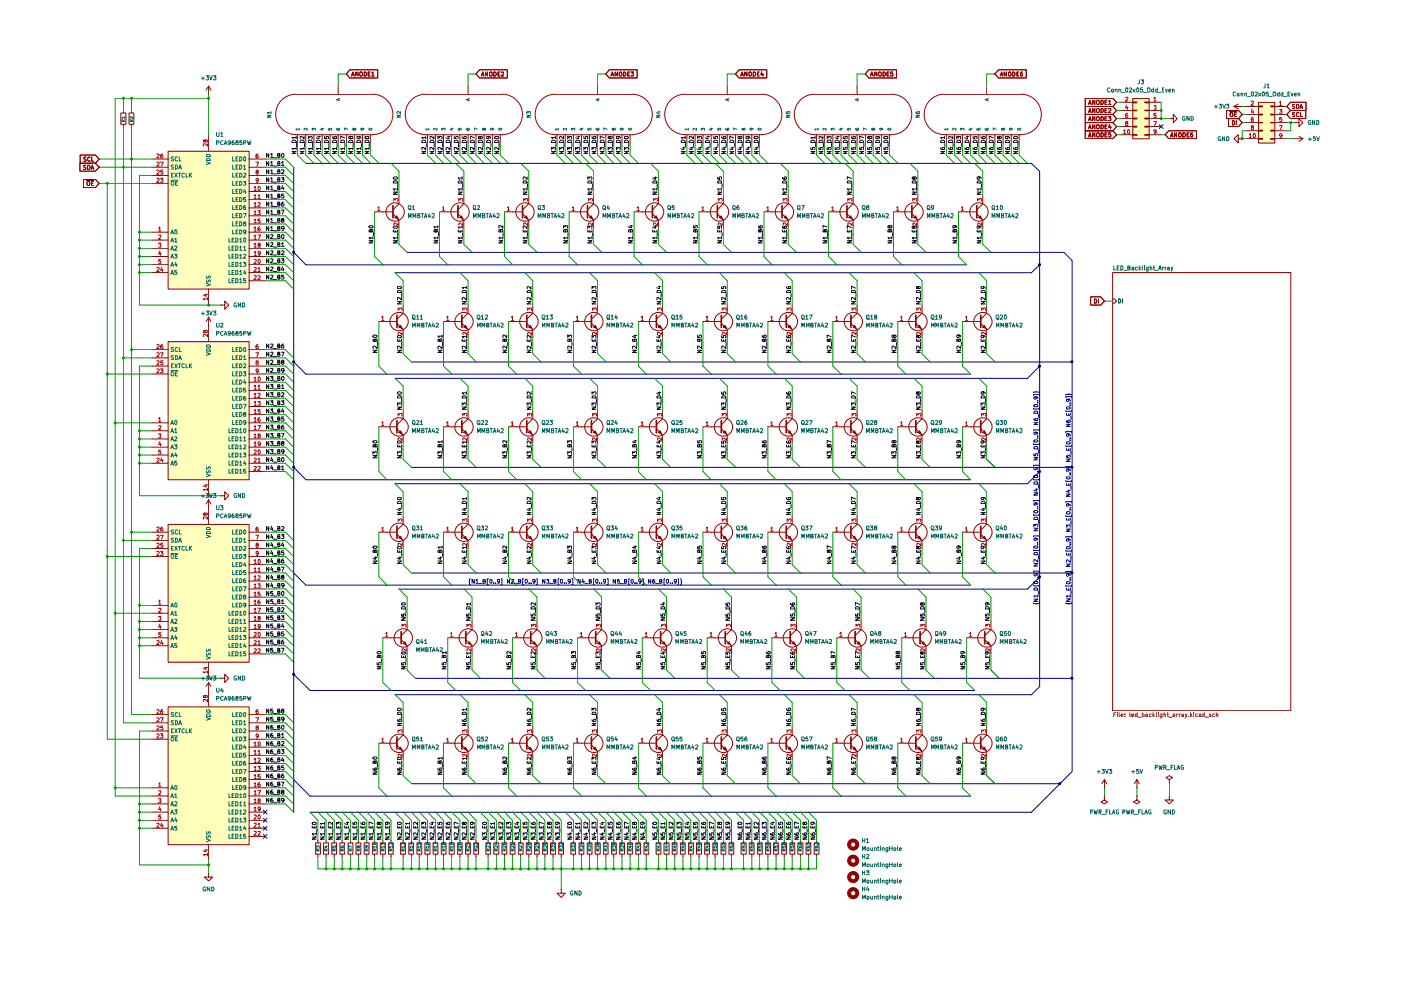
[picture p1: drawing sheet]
<svg xmlns="http://www.w3.org/2000/svg" width="420mm" height="297mm" viewBox="0 0 420 297" stroke-linecap="round" stroke-linejoin="round" font-family="sans-serif">
<path d="M333.7 89.7h.6l.6 .6-.6 .5h-.6z" fill="none" stroke="#765500" stroke-width=".3"/>
<path d="M335.4 89.6a.66 .66 0 0 1 .7 .4 .66 .66 0 0 1-.2 .8h-.5zM336.6 89.6v1.2" fill="none" stroke="#006665" stroke-width=".3"/>
<path d="M333.7 81.7h53.4v131.3h-53.4z" fill="#fff"/>
<g fill="#ffb">
<path d="M339.7 29.5h4.9v12.1h-4.9z"/>
<path d="M377.4 30.6h4.9v12.2h-4.9z"/>
<path d="M50.4 211.8h24.3v41.4h-24.3z"/>
<path d="M50.4 157.1h24.3v41.4h-24.3z"/>
<path d="M50.4 102.4h24.3v41.4h-24.3z"/>
<path d="M50.4 45.3h24.3v41.3h-24.3z"/>
</g>
<path d="M333.7 89.7h.6l.6 .6-.6 .5h-.6z" fill="#fff"/>
<path d="M333.7 89.7h.6l.6 .6-.6 .5h-.6z" fill="none" stroke="#765500" stroke-width=".3"/>
<path d="M335.4 89.6a.66 .66 0 0 1 .7 .4 .66 .66 0 0 1-.2 .8h-.5zM336.6 89.6v1.2" fill="none" stroke="#006665" stroke-width=".3"/>
<g fill="none" stroke="#910000" stroke-width=".3">
<path d="M333.7 81.7h53.4v131.3h-53.4zM253.4 191.2h3.1M256.5 191.8l1.7 1.7M258.2 188.7l-1.7 1.8M218.6 252.6h1.4v3.4h-1.4zM219.4 251.9v.7M219.4 256v.8M222.2 252.6h1.6v3.4h-1.6zM223 251.9v.7M223 256v.8M224.7 252.6h1.4v3.4h-1.4zM225.5 251.9v.7"/>
<path d="M225.5 256v.8M227.2 252.6h1.4v3.4h-1.4zM227.8 251.9v.7M227.8 256v.8M168.3 266.5v1.2h1.2l-1.2 1.3-1.3-1.3h1.3M168.3 266.5h.1"/>
<circle cx="257.1" cy="191.2" r="2.75"/>
</g>
<g fill="none" stroke="#0f0f0f" stroke-width=".3">
<path d="M235.9 153.6h1.2l-1.2 .7h1.2M235.9 149.2l.1 .4 .9 .2 .2-.1-.1-.6-.6 .1 .2 .6M236.1 150.3l.5-.1 .5 .3v.5h-1.2zM236.3 152.5h.8M236.7 152.3v.8l-.9-.4M237.2 151.2v.9M255.4 153.6h1.1l-1.1 .7h1.1M255.4 150.5a.66 .66 0 0 1 .7-.3 .66 .66 0 0 1 .4 .8h-1.1zM255.8 152.5h.7M256.1 152.3v.8l-.8-.4M256.5 149.5l-1.1-.5v.9M256.7 151.2v.9"/>
<path d="M178.7 185.2h1.3l-1.3 .7h1.3M178.7 184.1v.6h.6l-.1-.6h.7l-.1 .6M178.7 181.4v-.7l.5 .4v-.3h.7l-.1 .6M178.8 182l.9-.1 .3 .3v.3h-1.3zM180.1 182.8v.9M177.5 231.4h1.2l-1.2 .7h1.2M177.5 230.3l.1 .4 .9 .2 .2-.2-.1-.5-.6 .2 .2 .5M177.5 228.2v.6h1.2v-.6M177.5 227.8v-.8l.5 .4 .2-.4 .5 .1-.1 .7M178.1 228.3v.5M178.9 229v1M210.4 250.9h1.2l-1.2 .6h1.2"/>
<path d="M210.4 249.7v.6l.5 .1v-.7h.6v.7M210.4 247.6v.6h1.2v-.6M210.4 246.5l.1 .5 .8 .1 .3-.2-.1-.4h-.6l-.1 .4 .3 .2M210.9 247.7v.5M211.7 248.5v.9M212.8 250.9h1.2l-1.2 .6h1.2M212.8 249.7v.6l.6 .1-.1-.6 .5-.2 .2 .3-.1 .5M212.8 247.6v.6h1.2v-.6M213.4 247.7v.5M214 246.9l-1.2-.5v.8M214.1 248.5v.9M217.7 250.9h1.2l-1.2 .6h1.2"/>
<path d="M217.7 249.7v.6l.6 .1-.2-.5 .3-.3 .4 .1v.7M217.7 247.6v.6h1.2v-.6M218.2 246.5l.2 .2v.4h-.7l.1-.6h.8l.3 .6M218.3 247.7v.5M218.9 248.5v.9M221.3 250.9h1.2l-1.2 .6h1.2M221.3 249.8l.1 .4 .8 .2 .3-.3-.1-.4-.4-.1-.3 .3 .3 .5M221.3 247.6v.6h1.2v-.6M221.3 246.6l.9-.1a.35 .35 0 0 1 .3 .4 .35 .35 0 0 1-.4 .2h-.7zM221.9 247.7v.5M222.6 248.5v.9M223.7 250.9h1.3l-1.3 .6h1.3"/>
<path d="M223.7 249.8a.64 .64 0 0 0 .6 .5 .64 .64 0 0 0 .7-.4l-.3-.3-.4 .1-.1 .4 .3 .3M223.7 247.6v.6h1.3v-.6M224.3 247.7v.5M225 246.8h-1.3l.4 .3M225 246.5v.6M225 248.5v.9M226.1 250.9h1.3l-1.3 .6h1.3M226.1 249.8l.2 .4 .9 .2 .2-.3-.2-.5-.5 .2 .1 .6M226.1 247.6v.6h1.3v-.6M226.7 247.7v.5M227.4 246.5v.7l-.7-.7h-.4l-.2 .2 .2 .4M227.5 248.5v.9"/>
<path d="M228.6 250.9h1.2l-1.2 .6h1.2M228.6 249.8l.1 .4 .9 .2 .2-.2-.2-.6-.6 .3 .3 .5M228.6 247.6v.6h1.2v-.6M228.6 247.2v-.7l.4 .4 .2-.4h.5v.7M229.2 247.7v.5M230 248.5v.9"/>
</g>
<path d="M256.5 189.3v3.7" fill="none" stroke="#910000" stroke-width=".51"/>
<path d="M257.6 192.4l.4 .9-1-.4z" fill="#910000"/>
<g fill="none" stroke="#910000" stroke-width=".3">
<path d="M233.9 191.2h3.1M237 191.8l1.8 1.7M238.8 188.7l-1.8 1.8M251 191.2h2.4M257 192.9l.6-.5 .4 .9zM258.2 186.3v2.4M258.2 193.5v2.5"/>
<circle cx="237.6" cy="191.2" r="2.75"/>
</g>
<path d="M251.8 189.9l.4-.3v1.2M251.8 190.8h.8M256.7 187.9v-.8l.5 .4 .2-.4h.3l.1 .8M257.9 194.5v.7l-.7-.7h-.4v.7" fill="none" stroke="#b90000" stroke-width=".3"/>
<path d="M237 189.3v3.7" fill="none" stroke="#910000" stroke-width=".51"/>
<path d="M237.6 192.9l.5-.5 .5 .9z" fill="#910000"/>
<g fill="none" stroke="#910000" stroke-width=".3">
<path d="M252.2 159.5h3M257 157.1l-1.8 1.8M255.2 160.1l1.8 1.9M231.5 191.2h2.4M237.6 192.9l.5-.5 .5 .9zM238.8 186.3v2.4M238.8 193.5v2.5"/>
<circle cx="255.9" cy="159.6" r="2.75"/>
</g>
<path d="M232.4 189.9l.3-.3v1.2M232.4 190.8h.7M237.2 187.9v-.8l.5 .4 .1-.3 .5-.1 .2 .3-.2 .5M238.5 194.5v.7l-.7-.7-.6 .1 .2 .6" fill="none" stroke="#b90000" stroke-width=".3"/>
<path d="M255.2 157.7v3.7" fill="none" stroke="#910000" stroke-width=".51"/>
<path d="M256.3 160.8l.5 .9-.9-.5z" fill="#910000"/>
<g fill="none" stroke="#910000" stroke-width=".3">
<path d="M213.3 159.5h3M218.1 157.1l-1.8 1.8M249.8 159.5h2.4M257 154.7v2.4M216.3 160.1l1.8 1.9M255.9 161.2l.4-.4 .5 .9zM257 162v2.4"/>
<circle cx="217" cy="159.6" r="2.75"/>
</g>
<path d="M250.6 158.3l.4-.3v1.2M250.6 159.2h.7M255.5 156.3v-.8l.4 .5 .3-.5 .4 .1v.7M256.7 162.8v.8l-.8-.8-.4 .2 .1 .5" fill="none" stroke="#b90000" stroke-width=".3"/>
<path d="M216.3 157.7v3.7" fill="none" stroke="#910000" stroke-width=".51"/>
<path d="M216.9 161.2l.5-.4 .5 .9z" fill="#910000"/>
<g fill="none" stroke="#910000" stroke-width=".3">
<path d="M210.8 159.5h2.5M218.1 154.7v2.4M216.9 161.2l.5-.4 .5 .9zM218.1 162v2.4M214.5 191.2h3M217.5 191.8l1.9 1.7M219.4 188.7l-1.9 1.8"/>
<circle cx="218.1" cy="191.2" r="2.75"/>
</g>
<path d="M211.8 158.3l.3-.3v1.2M211.8 159.2h.6M216.6 156.3v-.8l.5 .5v-.4h.7l-.1 .7M217.8 162.8v.8l-.9-.8-.3 .3 .1 .4" fill="none" stroke="#b90000" stroke-width=".3"/>
<path d="M217.5 189.3v3.7" fill="none" stroke="#910000" stroke-width=".51"/>
<path d="M218.1 192.9l.5-.5 .5 .9z" fill="#910000"/>
<g fill="none" stroke="#910000" stroke-width=".3">
<path d="M232.7 159.5h3.1M237.6 157.1l-1.8 1.8M235.8 160.1l1.8 1.9M212.1 191.2h2.4M218.6 192.4l.5 .9-1-.4zM219.4 186.3v2.4M219.4 193.5v2.5"/>
<circle cx="236.4" cy="159.6" r="2.75"/>
</g>
<path d="M212.9 189.9l.4-.3v1.2M212.9 190.8h.7M217.8 187.9v-.8l.5 .4 .2-.4 .4 .1v.7M219 194.5v.7l-.6-.7-.6 .1 .1 .6" fill="none" stroke="#b90000" stroke-width=".3"/>
<path d="M235.9 168.1h1.2l-1.2 .8h1.2M235.9 164.9v.6h1.2v-.6M235.9 163.9l.1 .4 .9 .2 .2-.2-.2-.6-.5 .2 .2 .6M236.3 167h.8M236.5 165.1v.4M236.7 166.9v.7l-.9-.2M237.2 165.8v.9" fill="none" stroke="#0f0f0f" stroke-width=".3"/>
<path d="M235.8 157.7v3.7" fill="none" stroke="#910000" stroke-width=".51"/>
<path d="M236.4 161.2l.5-.4 .4 .9z" fill="#910000"/>
<g fill="none" stroke="#910000" stroke-width=".3">
<path d="M230.3 159.5h2.4M237.6 154.7v2.4M236.4 161.2l.5-.4 .4 .9zM237.6 162v2.4M213.3 222.8h3M216.3 223.4l1.8 1.8M218.1 220.3l-1.8 1.9"/>
<circle cx="217" cy="222.8" r="2.75"/>
</g>
<path d="M231.1 158.3l.4-.3v1.2M231.1 159.2h.8M236.1 156.3v-.8l.4 .5 .2-.5 .5 .1v.7M237.2 162.8v.8l-.8-.8-.3 .3v.4" fill="none" stroke="#b90000" stroke-width=".3"/>
<path d="M235.9 216.8h1.2l-1.2 .7h1.2M235.9 215.7l.2 .5 .8 .1 .2-.1-.2-.6-.5 .1 .2 .6M235.9 212.4l.1 .5 .9 .1 .2-.1-.2-.6-.5 .1 .2 .6M236.1 213.5h.8l.2 .6h-1.2zM237.2 214.5v.9M209.1 231.4h1.3l-1.3 .7h1.3M209.1 230.3l.2 .4 .8 .2 .3-.3-.2-.4-.6 .1 .2 .6M209.1 226.9v.6l.6 .1-.1-.6 .6-.1 .2 .2-.2 .5M209.7 228.3l.3-.3 .4 .3v.5h-1.3l.1-.6h.4l.1 .6M210.5 229v1" fill="none" stroke="#0f0f0f" stroke-width=".3"/>
<path d="M216.3 220.9v3.6" fill="none" stroke="#910000" stroke-width=".51"/>
<path d="M216.9 224.5l.5-.6 .5 1.1z" fill="#910000"/>
<g fill="none" stroke="#910000" stroke-width=".3">
<path d="M218.1 217.8v2.5M210.8 222.8h2.5M216.9 224.5l.5-.6 .5 1.1zM218.1 225.2v2.4M252.2 222.8h3M255.2 223.4l1.8 1.8M257 220.3l-1.8 1.9M229.5 252.6h1.6v3.4h-1.6zM230.3 251.9v.7M230.3 256v.8M232 252.6h1.4v3.4h-1.4zM232.7 251.9v.7"/>
<path d="M232.7 256v.8M244.2 252.6h1.4v3.4h-1.4zM244.9 251.9v.7M244.9 256v.8"/>
<circle cx="255.9" cy="222.8" r="2.75"/>
</g>
<path d="M216.6 219.5v-.7l.5 .3 .1-.3h.5l.1 .1-.1 .6M211.8 221.6l.3-.4v1.2M211.8 222.4h.6M217.8 226.1v.7l-.9-.7-.3 .2 .1 .4" fill="none" stroke="#b90000" stroke-width=".3"/>
<g fill="none" stroke="#0f0f0f" stroke-width=".3">
<path d="M216.4 216.8h1.3l-1.3 .7h1.3M216.4 215.7l.3 .5 .7 .1 .3-.2-.3-.5-.5 .1v.5l.3 .1M216.4 212.3v.6l.6 .1-.1-.6 .5-.1 .3 .2-.2 .5M216.6 213.5h.9l.2 .6h-1.3zM217.8 214.5v.9M216.4 231.4h1.3l-1.3 .7h1.3M216.4 230.3l.2 .4 .8 .2 .3-.3-.2-.4-.6 .1v.4l.3 .2M216.4 228.2v.6h1.3v-.6M216.4 227.1v.6h.6l-.1-.6a.45 .45 0 0 1 .6 0 .45 .45 0 0 1 .1 .6h-.1M217 228.3v.5M217.8 229v1M235.9 231.4h1.2l-1.2 .7h1.2"/>
<path d="M235.9 230.3l.1 .4 .9 .2 .1-.7-.6 .1 .2 .6M235.9 228.2v.6h1.2v-.6M235.9 227.1l.2 .6h.9l.1-.6h-.7l.2 .6M236.5 228.3v.5M237.2 229v1M231.1 250.9h1.1l-1.1 .6h1.1M231.1 249.8v.3l.2 .2h.9a.42 .42 0 0 0-.1-.6 .42 .42 0 0 0-.5 0l-.1 .4 .2 .3M231.1 247.6v.6h1.1v-.6M231.4 246.5h.8M231.6 247.7v.5M231.8 246.4v.7l-.8-.2M232.3 248.5v.9"/>
<path d="M233.4 250.9h1.3l-1.3 .6h1.3M233.4 249.8a.64 .64 0 0 0 .6 .5 .64 .64 0 0 0 .7-.4l-.3-.3-.4 .1-.1 .4 .3 .3M233.4 247.6v.6h1.3v-.6M233.4 246.5v.6h.6v-.6h.5l.2 .2-.2 .4M234 247.7v.5M234.8 248.5v.9M235.9 250.9h1.2l-1.2 .6h1.2M235.9 249.8l.1 .4 .9 .2 .2-.2-.2-.6-.5 .2 .2 .6M235.9 247.6v.6h1.2v-.6M235.9 246.5l.1 .5 .9 .1h.2l-.1-.6h-.6l.2 .6M236.5 247.7v.5M237.2 248.5v.9"/>
<path d="M238.3 250.9h1.2l-1.2 .6h1.2M238.3 249.8l.1 .4 .9 .2 .2-.3-.1-.4-.4-.1-.2 .3 .2 .5M238.3 247.6v.6h1.2v-.6M238.9 247.7v.5M239.5 246.9l-1.2-.5v.8M239.7 248.5v.9M240.8 250.9h1.2l-1.2 .6h1.2M240.8 249.8l.1 .4 .8 .2 .3-.3-.3-.5-.5 .3 .3 .5M240.8 247.6v.6h1.2v-.6M241.3 246.7l.1-.2h.4l.2 .2-.1 .4h-.4l-.4-.6h-.3v.6h.2l.3-.2M241.3 247.7v.5M242.1 248.5v.9"/>
<path d="M243.2 250.9h1.2l-1.2 .6h1.2M243.2 249.8l.1 .4 .9 .2 .2-.3-.2-.5-.5 .2 .1 .6M243.2 247.6v.6h1.2v-.6M243.7 246.5l.2 .2-.1 .4h-.6l.1-.6h.8l.3 .6M243.8 247.7v.5M244.5 248.5v.9"/>
</g>
<g fill="none" stroke="#910000" stroke-width="1.2">
<circle cx="255.9" cy="258" r="1.23"/>
<circle cx="255.9" cy="253.2" r="1.23"/>
<circle cx="255.9" cy="267.7" r="1.23"/>
<circle cx="255.9" cy="262.9" r="1.23"/>
</g>
<path d="M255.2 220.9v3.6" fill="none" stroke="#910000" stroke-width=".51"/>
<path d="M256.3 223.9l.5 1.1-.9-.5z" fill="#910000"/>
<g fill="none" stroke="#910000" stroke-width=".3">
<path d="M257 217.8v2.5M232.7 222.8h3.1M235.8 223.4l1.8 1.8M237.6 220.3l-1.8 1.9M249.8 222.8h2.4M256.3 223.9l.5 1.1-.9-.5zM257 225.2v2.4"/>
<circle cx="236.4" cy="222.8" r="2.75"/>
</g>
<path d="M255.5 219.5v-.7l.4 .3 .2-.3h.5v.7M250.6 221.6l.4-.4v1.2M250.6 222.4h.7M256.7 226.1v.7l-.8-.7h-.4l.1 .6" fill="none" stroke="#b90000" stroke-width=".3"/>
<path d="M235.8 220.9v3.6" fill="none" stroke="#910000" stroke-width=".51"/>
<path d="M236.4 224.5l.5-.6 .4 1.1z" fill="#910000"/>
<g fill="none" stroke="#910000" stroke-width=".3">
<path d="M295.9 25.8v2.5M325.5 29.5h8.3l1.1 1.1-1.1 1.3h-8.3zM325.5 31.9h8.3l1.1 1.2-1.1 1.2h-8.3zM325.5 36.7h8.3l1.1 1.2-1.1 1.3h-8.3zM325.5 39.2h8.3l1.1 1.2-1.1 1.2h-8.3zM325.5 34.3h8.3l1.1 1.3-1.1 1.1h-8.3zM326.5 31.3l.3-1.2 .4 1.2M326.5 33.8l.3-1.3 .4 1.3M326.5 38.6l.3-1.2 .4 1.2M326.5 36.2l.3-1.2 .4 1.2M326.6 31h.6M326.6 33.4h.6"/>
<path d="M326.6 38.3h.6M326.6 35.8h.6M328.3 30.1v1.2l-.6-1.2v1.2M328.3 32.5v1.3l-.6-1.3v1.3M328.3 37.4v1.2l-.6-1.2v1.2M328.3 39.8v1.3l-.6-1.3v1.3M328.3 35v1.2l-.6-1.2v1.2M328.9 30.2l.3-.1 .4 .1 .1 .7-.3 .4-.5-.1zM328.9 32.7l.3-.2 .4 .2a.79 .79 0 0 1-.2 1.1h-.2a.79 .79 0 0 1-.3-1.1zM328.9 40l.3-.2 .4 .2 .1 .6-.3 .5-.5-.2zM329 35.1h.6l-.1 1.1-.6-.2zM330.2 30.1l.7 .3v.6l-.4 .3h-.3z"/>
<path d="M330.2 32.5l.7 .4v.5l-.4 .4h-.3zM330.2 37.4l.7 .3v.7l-.4 .2h-.3zM330.2 39.8l.7 .3v.6l-.4 .4h-.3zM330.2 35l.7 .2v.7l-.3 .3h-.4zM331.4 30.6h.4M331.4 33.1h.4M331.4 37.9h.4M331.4 35.6h.4M332 30.1h-.6v1.2h.6M332 32.5h-.6v1.3h.6M332 37.4h-.6v1.2h.6M332 39.8h-.6v1.3h.6"/>
<path d="M332 35h-.6v1.2h.6M332.4 35h.8l-.5 .4 .5 .2-.1 .6-.7-.1M332.5 30.5l.3-.4v1.2M332.5 32.7l.4-.2 .3 .4-.8 .9h.8M332.5 31.3h.7M332.7 37.3l-.2 .9h.7M333.1 39.8h-.6v.6l.6-.1a.45 .45 0 0 1 0 .6 .45 .45 0 0 1-.6 .1v-.1M333.1 37.8v.8M283.2 40.3a6.1 6.1 0 0 1-6-6 6.1 6.1 0 0 1 6-6.1l23 .1a6 6 0 0 1 6.1 6 6 6 0 0 1-6 6M283.2 40.4h23M283.8 40.4v2.4M286.3 40.4v2.4"/>
<path d="M288.6 40.4v2.4M291.1 40.4v2.4M293.5 40.4v2.4M295.9 40.4v2.4M298.4 40.4v2.4M300.8 40.4v2.4M303.3 40.4v2.4M305.6 40.4v2.4M326.5 41.1l.3-1.3 .4 1.3M326.6 40.7h.6M331.4 40.4h.4M289.9 63.5h3"/>
<path d="M292.9 64.1l1.8 1.9M294.7 61l-1.8 1.9M237.6 217.8v2.5M230.3 222.8h2.4M236.4 224.5l.5-.6 .4 1.1zM237.6 225.2v2.4M234.4 252.6h1.5v3.4h-1.5zM235.2 251.9v.7M235.2 256v.8M236.9 252.6h1.4v3.4h-1.4zM237.6 251.9v.7M237.6 256v.8"/>
<path d="M239.3 252.6h1.5v3.4h-1.5zM240 251.9v.7M240 256v.8M241.7 252.6h1.5v3.4h-1.5zM242.5 251.9v.7M242.5 256v.8"/>
<circle cx="329.2" cy="38" r=".58"/>
<circle cx="293.6" cy="63.5" r="2.75"/>
</g>
<path d="M236.1 219.5v-.7l.4 .3 .1-.3h.6v.7M231.1 221.6l.4-.4v1.2M231.1 222.4h.8M237.2 226.1v.7l-.8-.7-.3 .2v.4" fill="none" stroke="#b90000" stroke-width=".3"/>
<g fill="none" stroke="#0f0f0f" stroke-width=".3">
<path d="M291.8 45.4h1.2l-1.2 .7h1.2M291.8 44.3l.1 .4 .9 .2 .2-.3-.1-.4h-.5l-.1 .4 .2 .3M291.8 42.2a.66 .66 0 0 1 .8-.2 .66 .66 0 0 1 .4 .8h-1.2zM291.8 40.9v.6l.6 .1v-.7h.5v.7M293 57.6h1.2l-1.2 .7h1.2M293.1 43v.9M293.2 54.3h.8l.2 .6h-1.2zM293.5 53l.3 .5-.3 .3-.4-.1-.1-.4 .3-.3 .8 .2 .1 .4M294.2 45.4h1.3l-1.3 .7h1.3M294.2 44.3l.2 .4 .8 .2 .3-.3-.2-.4-.6 .1 .2 .6M294.2 41l.2 .4 .8 .2 .3-.3-.2-.4-.6 .1 .2 .6M294.2 56.6h-1.2l.4 .5"/>
<path d="M294.2 56.3v.8M294.3 42.2a.67 .67 0 0 1 .8-.2 .67 .67 0 0 1 .4 .8h-1.3zM294.4 55.2v.9M295.6 43v.9M296.7 45.4h1.2l-1.2 .7h1.2M296.7 44.3l.1 .4 .9 .2 .2-.1-.1-.6-.6 .1-.1 .3 .2 .3M296.8 42.2l.4-.2 .4 .1 .3 .1v.6h-1.2zM297.9 41.3l-1.2-.5v.9M298 43v.9M299.1 45.4h1.2l-1.2 .7h1.2M299.1 44.3l.1 .4 .9 .2 .2-.3-.1-.4-.6 .1v.3l.2 .3M299.1 42.2a.66 .66 0 0 1 .8-.2 .66 .66 0 0 1 .4 .8h-1.2z"/>
<path d="M299.6 41.1l.1-.2 .5 .1a.35 .35 0 0 1-.1 .6 .35 .35 0 0 1-.5-.5l-.1-.2-.4 .1v.5l.3 .1 .2-.3M300.4 43v.9M301.5 45.4h1.3l-1.3 .7h1.3M301.5 44.3a.66 .66 0 0 0 .6 .6 .66 .66 0 0 0 .7-.5l-.2-.2h-.5l-.1 .4 .3 .3M301.6 42.2a.66 .66 0 0 1 .8-.2 .66 .66 0 0 1 .4 .8h-1.3zM302.1 40.9l.2 .6h-.7l.1-.6h.7l.4 .6M302.9 43v.9M304 45.4h1.2l-1.2 .7h1.2M304 44.3l.1 .4 .9 .2 .2-.3-.1-.4-.6 .1 .1 .6M304 41.1l.2-.2h.8l.2 .2a.68 .68 0 0 1-.6 .5 .68 .68 0 0 1-.6-.5zM304 42.2a.67 .67 0 0 1 .8-.2 .67 .67 0 0 1 .4 .8h-1.2zM305.3 43v.9"/>
<path d="M293 72.1h1.2l-1.2 .7h1.2M293 68.9v.6h1.2v-.6M293.5 67.7l.3 .5-.7 .2-.1-.4 .3-.3 .8 .2 .1 .4M293.6 69.1v.4M294.2 71.3h-1.2l.4 .3M294.2 71v.6M294.4 69.8v.9M210.4 199.8h1.2l-1.2 .7h1.2M210.4 198.6v.6l.5 .1a.45 .45 0 0 1 0-.6 .45 .45 0 0 1 .6-.1v.7M210.4 195.3v.6l.5 .1a.45 .45 0 0 1 0-.6 .45 .45 0 0 1 .6-.1v.7M210.9 196.7l.3-.3 .4 .3v.4h-1.2l.1-.6 .4 .1v.5M211.7 197.4v1"/>
<path d="M182.4 250.9h1.2l-1.2 .6h1.2M182.4 247.6v.6h1.2v-.6M182.4 246.5v.6h.6l-.1-.6h.6l.1 .2-.1 .4M182.8 249.8h.8M183 247.7v.5M183.2 249.6v.8l-.8-.4M183.7 248.5v.9M195.7 250.9h1.3l-1.3 .6h1.3M195.7 249.7v.6l.6 .1v-.6l.5-.2 .2 .3-.2 .5M195.7 247.6v.6h1.3v-.6M195.7 246.7l.3-.2h.8l.2 .2a.68 .68 0 0 1-.6 .5 .68 .68 0 0 1-.7-.5zM196.3 247.7v.5"/>
<path d="M197.1 248.5v.9M200.7 250.9h1.1l-1.1 .6h1.1M200.7 249.7v.6l.6 .1-.2-.5 .2-.3 .5 .1v.7M200.7 247.6v.6h1.1v-.6M201.3 247.7v.5M201.8 246.5v.7l-.6-.7h-.5v.6M201.9 248.5v.9"/>
</g>
<g fill="none" stroke="#006665" stroke-width=".3">
<path d="M284.2 38.7h-.9l.2 .3M284.2 38.4v.6M286.7 38.4v.6l-.7-.6-.3 .2v.4M288.1 39v-.6l.4 .4 .2-.4 .4 .1-.1 .5M290.9 38.5h.6M291.2 38.4v.6l-.7-.2M292.9 38.5v.4l.6 .1-.1-.5 .4-.1 .1 .6M295.4 38.5l.1 .4 .3 .1 .5-.1a.33 .33 0 0 0 0-.4 .33 .33 0 0 0-.5 0l.2 .5M296.1 29.6v.5M296.4 29.5l-1 .4 1 .3M298.8 38.8l-.9-.4v.6M300.7 38.6l.5-.1-.1 .5-.4-.1v-.4h-.4l.2 .5 .2-.2"/>
<path d="M303.1 38.4l.2 .5h-.5l-.1-.3 .2-.2 .7 .2 .1 .3M305.2 38.5a.51 .51 0 0 1 .6-.1 .51 .51 0 0 1 .3 .5 .46 .46 0 0 1-.6 .1 .46 .46 0 0 1-.3-.5z"/>
</g>
<path d="M292.9 61.6v3.7" fill="none" stroke="#910000" stroke-width=".51"/>
<path d="M294 64.7l.5 1-1-.5z" fill="#910000"/>
<g fill="none" stroke="#910000" stroke-width=".3">
<path d="M294.7 58.6v2.4M270.4 63.5h3.1M273.5 64.1l1.8 1.9M275.3 61l-1.8 1.9M287.4 63.5h2.5M294 64.7l.5 1-1-.5zM294.7 66v2.3"/>
<circle cx="274.1" cy="63.5" r="2.75"/>
</g>
<path d="M288.3 62.3l.3-.3v1.2M288.3 63.2h.7M293.2 60.3v-.8l.4 .4 .2-.4h.5v.8M294.4 66.8v.8l-.9-.8-.3 .3 .1 .4" fill="none" stroke="#b90000" stroke-width=".3"/>
<g fill="none" stroke="#0f0f0f" stroke-width=".3">
<path d="M257.8 45.4h1.2l-1.2 .7h1.2M257.8 44.2v.6l.5 .1v-.7h.6v.7M257.8 42.2a.66 .66 0 0 1 .8-.2 .66 .66 0 0 1 .4 .8h-1.2zM259 41.3l-1.2-.5v.9M259.1 43v.9M260.2 45.4h1.3l-1.3 .7h1.3M260.2 44.2v.6l.6 .1-.1-.6 .6-.1 .2 .2-.2 .5M260.3 42.2a.67 .67 0 0 1 .8-.2 .67 .67 0 0 1 .4 .8h-1.3zM260.7 41.1l.2-.2h.4l.2 .4-.6 .3-.3-.7-.3 .1a.34 .34 0 0 0 0 .4 .34 .34 0 0 0 .4 .1v-.2M261.5 43v.9M262.6 45.4h1.2l-1.2 .7h1.2M262.6 44.2v.6l.6 .1-.1-.6 .6-.1v.7"/>
<path d="M262.7 42.2l.4-.2 .5 .1 .2 .1v.6h-1.2zM263.1 40.9l.3 .2-.1 .4h-.6v-.6h.9l.2 .6M264 43v.9M265.1 45.4h1.2l-1.2 .7h1.2M265.1 44.2v.6l.6 .1-.1-.6 .6-.1v.7M265.1 42.2a.66 .66 0 0 1 .8-.2 .66 .66 0 0 1 .4 .8h-1.2zM265.1 41.1l.9-.2a.35 .35 0 0 1 .3 .4 .35 .35 0 0 1-.4 .3l-.7-.1zM266.4 43v.9M273.6 57.6h1.2l-1.2 .7h1.2M273.7 54.3a.72 .72 0 0 1 1.1 .6h-1.2zM274.1 53.3l.2-.3 .5 .3-.2 .5-.5-.3-.2-.5-.3 .3 .2 .5 .3-.3M274.8 56.6h-1.2l.3 .5"/>
<path d="M274.8 56.3v.8M274.9 55.2v.9M282.1 45.4h1.2l-1.2 .7h1.2M282.1 44.3l.1 .4 .8 .2 .3-.3-.1-.4-.6 .1-.1 .3 .3 .3M282.1 42.2a.66 .66 0 0 1 .8-.2 .66 .66 0 0 1 .4 .8h-1.2zM283.3 41.2h-1.2l.3 .4M283.3 40.9v.7M283.4 43v.9M284.5 45.4h1.2l-1.2 .7h1.2M284.5 44.3a.66 .66 0 0 0 .5 .6 .66 .66 0 0 0 .7-.5l-.1-.2h-.5l-.1 .4 .2 .3M284.6 42.2a.66 .66 0 0 1 .8-.2 .66 .66 0 0 1 .3 .8h-1.2zM285.7 40.9v.8l-.6-.8-.5 .1v.6"/>
<path d="M285.8 43v.9M286.9 45.4h1.2l-1.2 .7h1.2M286.9 44.3l.1 .4 1 .2 .1-.1-.1-.6-.6 .1 .2 .6M286.9 41.7v-.8l.5 .4 .1-.4h.5v.8M287 42.2l.4-.2 .5 .1 .2 .1v.6h-1.2zM288.3 43v.9M289.4 45.4h1.2l-1.2 .7h1.2M289.4 44.3l.1 .4 .8 .2 .3-.1-.1-.6-.6 .1-.1 .3 .3 .3M289.5 42.2l.4-.2 .4 .1 .3 .1v.6h-1.2zM289.8 41h.8M290.2 40.8v.8l-.9-.3M290.7 43v.9"/>
<path d="M266.3 72.1h1.2l-1.2 .7h1.2M266.8 67.8l.6-.2 .1 .6h-.6l-.1-.5-.4-.1v.6h.4v-.1M266.9 69.1l.2-.4 .4 .2v.6h-1.2l.1-.6h.4l.1 .6M267.5 71.3h-1.2l.3 .3M267.5 71v.6M267.6 69.8v.9M273.6 72.1h1.2l-1.2 .7h1.2M273.6 68.9v.6h1.2v-.6M274.1 68l.2-.3 .5 .3-.1 .4h-.5l-.1-.6h-.5v.4l.1 .2 .4-.2M274.2 69.1v.4M274.8 71.3h-1.2l.3 .3M274.8 71v.6"/>
<path d="M274.9 69.8v.9M285.7 72.1h1.2l-1.2 .7h1.2M286.3 67.6l.2 .2-.1 .4h-.7l.1-.6h.9l.2 .6M286.3 69.1l.2-.4 .4 .1v.7h-1.2v-.6h.6v.6M286.9 71.3h-1.2l.4 .3M286.9 71v.6M287 69.8v.9"/>
</g>
<path d="M273.5 61.6v3.7" fill="none" stroke="#910000" stroke-width=".51"/>
<path d="M274.1 65.2l.5-.5 .4 1z" fill="#910000"/>
<g fill="none" stroke="#910000" stroke-width=".3">
<path d="M336 30.6h3.7M336 33.1h3.7M336 35.6h3.7M336 37.9h3.7M339.7 30.6h1.3v.2h-1.3zM339.7 33h1.3v.2h-1.3zM339.7 35.4h1.3v.2h-1.3zM339.7 37.8h1.3v.3h-1.3zM339.7 29.5h4.9v12.1h-4.9zM343.3 30.6h1.3v.2h-1.3zM343.3 33h1.3v.2h-1.3zM343.3 35.4h1.3v.2h-1.3z"/>
<path d="M343.3 37.8h1.3v.3h-1.3zM344.6 30.6h3.6M344.6 33.1h3.6M344.6 35.6h3.6M344.6 37.9h3.6M350.5 39.2h8.3v2.4h-8.3l-1.1-1.2zM350.7 35.6h1.2v-1.3l1.2 1.3-1.2 1.1v-1.1M350.7 35.6h.1M352.9 39.8v1.3l-.7-1.3v1.3M353.5 40l.2-.2 .5 .2v.6l-.2 .5-.5-.2zM354.8 39.8a.65 .65 0 0 1 .7 .6 .65 .65 0 0 1-.7 .7zM356.6 39.8h-.6v1.3h.6"/>
<path d="M357.6 39.8h-.2l-.4 .5 .1 .7a.43 .43 0 0 0 .6-.1 .43 .43 0 0 0-.1-.6h-.5l-.1 .3M367.8 33.1h3.6l1.1 1.2-1.1 1.3h-3.6zM368.4 35.6h3l1.1 1.1-1.1 1.2h-3zM368.8 33.4h2.1M369.6 36.2a.64 .64 0 0 1 .7 .6 .64 .64 0 0 1-.7 .6zM370.1 31.9l1.2 .7M370.1 31.9h2.4M370.2 34.3h.5M370.8 36.2v1.2M370.8 33.8h-.6v1.2h.6M371.3 31.2l-1.2 .7M372.5 31.9h.1"/>
<path d="M373.7 34.3h3.7M373.7 31.9h3.7M373.7 36.7h3.7M373.7 39.2h3.7M377.4 31.7h1.2v.3h-1.2zM377.4 34.2h1.2v.3h-1.2zM377.4 36.7h1.2v.1h-1.2zM377.4 39h1.2v.3h-1.2zM377.4 30.7h4.9v12.2h-4.9zM381.1 31.7h1.2v.3h-1.2zM381.1 34.2h1.2v.3h-1.2zM381.1 36.7h1.2v.1h-1.2z"/>
<path d="M381.1 39h1.2v.3h-1.2zM382.3 34.3h3.6M382.3 31.9h3.6M382.3 36.7h3.6M382.3 39.2h3.6M387 30.6h4.7v2.5h-4.7l-1.1-1.2zM387 33.1h4.6v2.5h-4.6l-1.1-1.3zM388.3 31.3h-.6a.56 .56 0 0 0 .6 .8v.3h-.7M388.3 33.8l-.7 .2 .1 .3 .6 .2v.4h-.7M388.4 36.7h1.2v-1.1l1.1 1.1-1.1 1.2v-1.2M388.4 36.7h.1M388.8 31.3h.5a.66 .66 0 0 1 .2 .8 .66 .66 0 0 1-.7 .4z"/>
<path d="M389.6 33.9l-.6-.1-.2 .2 .1 .8 .7 .1M389.9 32.5l.3-1.2 .5 1.2M390 32.2h.6M390.1 33.8v1.2h.6M275.3 58.6v2.4M336 40.4h3.7M339.7 40.3h1.3v.3h-1.3zM343.3 40.3h1.3v.3h-1.3zM344.6 40.4h3.6M351 41.1l.5-1.3 .3 1.3M351.1 40.7h.6M356 40.4h.4"/>
<path d="M371.3 41.6v-1.2l-1.2 1.2 1.2 1.2v-1.2h1.2M372.5 41.6h.1M373.7 41.6h3.7M377.4 41.5h1.2v.2h-1.2zM381.1 41.5h1.2v.2h-1.2zM382.3 41.6h3.6M388.4 41.6h.1M388.4 41.6h2.3M389.6 40.9l1.1 .7M390.7 41.6l-1.1 .7M268 63.5h2.4M274.1 65.2l.5-.5 .4 1z"/>
<path d="M275.3 66v2.3M291.1 159.5h3M295.9 157.1l-1.8 1.8M294.1 160.1l1.8 1.9"/>
<circle cx="369.3" cy="34.3" r=".57"/>
<circle cx="294.8" cy="159.6" r="2.75"/>
</g>
<g fill="none" stroke="#b90000" stroke-width=".3">
<path d="M337 39.2l.3-.3v1.1M337.6 29.2l.4-.1 .2 .4-.7 .8h.7M337.7 36.9l-.1-.1 .1-.4 .5 .1v.4l-.6 .2 .1 .6 .5-.3-.2-.5M337.8 31.5l-.2 .8h.7M338.2 34l-.6 .3v.8h.6v-.6h-.5l-.1 .2M338.2 32v.8M338.2 38.9h.3a.77 .77 0 0 1 .2 1.1h-.4l-.1-.2zM346 29.5l.4-.4v1.2M346 31.6h.7l-.3 .4 .3 .2v.5h-.7M346 36.4h.8l-.5 1.3M346 30.3h.7M346.7 34h-.6l-.1 .5h.7v.6l-.2 .1-.5-.1"/>
<path d="M346.7 39.4l-.4 .2-.3-.2 .1-.5h.6v.9l-.2 .2h-.3M375.2 30.5l.5-.2 .2 .3-.7 1h.7M375.5 32.7l-.3 .9h.8M375.5 38.2l-.3-.3 .1-.2h.5v.4l-.6 .3 .3 .5 .4-.3-.2-.4M375.8 35.2h-.3l-.3 .5 .1 .6h.5v-.6l-.3-.1-.3 .3M375.8 33.2v.8M383.7 30.6l.3-.3v1.3M383.7 32.8h.8l-.5 .5 .5 .1v.4l-.8 .1M383.7 37.7h.8l-.5 1.2M383.7 31.6h.8M384.4 35.2h-.6l-.1 .6 .5-.2 .3 .3-.1 .4h-.7M337 40h.7"/>
<path d="M374.6 40.4l.4-.4v1.3M374.6 41.3h.7M376.1 40a.68 .68 0 0 1 .4 .7 .68 .68 0 0 1-.4 .6l-.3-.2v-.8zM384.5 40.6l-.3 .2-.4-.1-.1-.4 .3-.3a.64 .64 0 0 1 .5 .7 .64 .64 0 0 1-.6 .6M268.8 62.3l.4-.3v1.2M268.8 63.2h.8M273.7 60.3v-.8l.5 .4 .1-.4h.5v.8M274.9 66.8v.8l-.8-.8-.4 .3 .1 .4"/>
</g>
<g fill="none" stroke="#0f0f0f" stroke-width=".3">
<path d="M274.8 118.9a.66 .66 0 0 1 .8-.3 .66 .66 0 0 1 .4 .7h-1.2zM275.3 117.7l.2-.3 .5 .3-.1 .4-.4 .1-.4-.8-.3 .2 .2 .6 .3-.3M276.1 119.6v1M294.4 118.7h.9l.2 .6h-1.3zM294.7 117.4l.3 .5-.5 .3-.3-.3 .3-.5 .8 .2 .2 .4M295.6 119.6v1M274.8 122h1.2l-1.2 .7h1.2M274.8 121.5v-.8l.5 .5v-.4h.6v.7M294.2 122h1.3l-1.3 .7h1.3M294.2 121.5v-.8l.5 .5 .2-.5h.3l.3 .3-.2 .5M294.2 153.6h1.3l-1.3 .7h1.3M294.3 150.5a.67 .67 0 0 1 .8-.2 .67 .67 0 0 1 .4 .7h-1.3z"/>
<path d="M294.6 152.5h.9M294.7 149.1l.3 .2-.1 .4h-.6l.1-.6h.7l.4 .6M295.1 152.3v.8l-.9-.4M295.6 151.2v.9M229.8 199.8h1.3l-1.3 .7h1.3M229.8 198.6v.6l.6 .1-.1-.6 .5-.2 .3 .3-.2 .5M229.8 195.4l.3 .5 .7 .1 .3-.3-.3-.5-.5 .2 .2 .6M230.4 196.7l.2-.3 .5 .3v.4h-1.3v-.4l.5-.2 .1 .6M231.1 197.4v1M237.1 199.8h1.2l-1.2 .7h1.2M237.1 198.6v.6l.6 .1v-.7l.4-.1 .2 .3-.1 .5M237.1 196.5v.6h1.2v-.6"/>
<path d="M237.1 195.5a.72 .72 0 0 0 .5 .6 .72 .72 0 0 0 .7-.3l-.1-.4h-.5l-.1 .4 .2 .3M237.1 185.2h1.2l-1.2 .7h1.2M237.1 184.1v.6h.6v-.6h.6l-.1 .6M237.1 180.8l.3 .6h.8l.1-.6h-.6l-.1 .4 .2 .2M237.2 182l.8-.1 .3 .3v.3h-1.2zM237.7 196.7v.4M238.4 182.8v.9M238.4 197.4v1M249.3 199.8h1.1l-1.1 .7h1.1M249.3 198.6v.6l.6 .1-.2-.5 .6-.3 .1 .8M249.9 196.7l.2-.3 .3 .1v.6h-1.1v-.6l.6 .2v.4M250.4 195.7l-1.1-.5v.8"/>
<path d="M250.6 197.4v1M256.5 199.8h1.3l-1.3 .7h1.3M256.5 198.6v.6l.6 .1-.1-.6 .6-.2 .2 .3-.2 .5M256.5 196.5v.6h1.3v-.6M256.5 185.2h1.3l-1.3 .7h1.3M256.5 184.1v.6h.6l-.1-.6h.7l-.1 .6M256.6 182l.9-.1 .3 .3v.3h-1.3zM257.1 196.7v.4M257.8 195.8l-1.3-.5v.9M257.8 181.2l-1.3-.6v.8M257.9 182.8v.9M257.9 197.4v1"/>
<path d="M255.4 216.8h1.1l-1.1 .7h1.1M255.4 215.7v.4l.2 .1 .7 .1 .2-.2v-.5h-.5l-.2 .2 .2 .5M255.4 213.7a.66 .66 0 0 1 .7-.2 .66 .66 0 0 1 .4 .6h-1.1zM256.5 212.8l-1.1-.5v.7M256.7 214.5v.9M228.6 231.4h1.2l-1.2 .7h1.2M228.6 230.3l.1 .4 .9 .2 .1-.7-.7 .2 .3 .5M228.6 227l.1 .4 .9 .2 .1-.7-.7 .2 .3 .5M229.2 228.3l.2-.3 .4 .2v.6h-1.2l.1-.6h.4l.1 .6M230 229v1"/>
</g>
<g fill="none" stroke="#00008a" stroke-width=".3">
<path d="M309.9 117.7l.9-.4 .9 .4M310 118.5v-.3h1.7v.3M310.6 119l.2 .1-.1 .4h-.6v-.5h.9l.2 .1v.4M310 139.7v-.3h1.7v.3M310 132.9v.4h1.7v-.4M310 129.1v-.2h1.7v.2M310 122.3v.3h1.7v-.3M310 137.2h1.2l-1.2 .6h1.2M310 136v.6l.6 .1-.1-.6 .6-.1v.7M310 126.6h1.2l-1.2 .7h1.2M310 125.5l.1 .4 1 .2v-.7l-.6 .2 .2 .5M310.1 134l.5-.2 .4 .1 .2 .1v.5h-1.2z"/>
<path d="M310.1 132l.7-.2 .4 .2v.3l-.9 .2-.3-.3zM310.1 121.3h1l.1 .5-.9 .1-.3-.2zM310.3 123.3h.7l.2 .1v.5h-1.2zM310.6 129.5l.2 .3-.1 .3h-.6l-.1-.3 .3-.3 .8 .2 .1 .4M311.1 131.3h.1M311.1 130.7h.1M311.1 120.7h.1M311.1 120.1h.1M311.4 124.2v.9M311.4 134.8v.9M310 154.1v.3h1.7v-.3M310 150.3v-.3h1.7v.3"/>
<path d="M310 143.5v.3h1.7v-.3M310 158.3h1.2l-1.2 .8h1.2M310 157.9v-.8l.5 .5 .2-.5 .5 .1-.1 .7M310 147.7h1.2l-1.2 .7h1.2M310.1 155.2l.9-.2 .2 .2v.5h-1.2zM310.1 153.2l1-.1 .1 .5a.62 .62 0 0 1-.7 .2 .62 .62 0 0 1-.4-.6zM310.1 142.6l.7-.2 .4 .2v.3a.67 .67 0 0 1-.6 .3 .67 .67 0 0 1-.6-.5zM310.3 144.4l.9 .2v.5h-1.2zM310.5 146.6h.7M310.6 150.7l.2 .5-.7 .2-.1-.4 .3-.3 .8 .2 .1 .4M310.6 140.1l.2 .3-.1 .3h-.6l-.1-.3 .3-.3 .8 .2 .1 .4M310.9 146.5v.7l-.9-.2"/>
<path d="M311.1 152.5h.1M311.1 151.9h.1M311.1 141.9h.1M311.1 141.3h.1M311.4 145.4v.9M311.4 156v.9M310 175.3v.3h1.7v-.3M310 171.5v-.3h1.7v.3M310 164.8v.2h1.7v-.2M310 160.9v-.3h1.7v.3M310 179.6h1.2l-1.2 .7h1.2M310 168.9h1.2l-1.2 .8h1.2"/>
<path d="M310.1 174.3l1-.1 .1 .2a.61 .61 0 0 1-.5 .5 .61 .61 0 0 1-.7-.4zM310.1 163.7h1l.1 .5a.62 .62 0 0 1-.7 .2 .62 .62 0 0 1-.4-.7zM310.2 176.3h.9l.1 .6h-1.2zM310.2 165.7l.8-.1 .2 .7h-1.2zM310.6 171.9l.2 .5-.2 .2h-.5l-.1-.5 .3-.2 .8 .1 .1 .5M310.6 161.3l.2 .5-.7 .2-.1-.5 .3-.2 .8 .2 .1 .4M311.1 173.7h.1M311.1 173.1h.1M311.1 163.1h.1M311.1 162.6h.1M311.2 178.6h-1.2l.4 .4M311.2 167.7v.8l-.8-.8-.4 .3 .1 .4"/>
<path d="M311.2 178.3v.7M311.4 166.5v1M311.4 177.2v.9M309.9 180.7l.1 .2 .8 .2 .8-.2 .1-.2"/>
</g>
<path d="M294.1 157.7v3.7" fill="none" stroke="#910000" stroke-width=".51"/>
<path d="M294.7 161.2l.5-.4 .5 .9z" fill="#910000"/>
<g fill="none" stroke="#910000" stroke-width=".3">
<path d="M288.6 159.5h2.5M295.9 154.7v2.4M294.7 161.2l.5-.4 .5 .9zM295.9 162v2.4M272.9 191.2h3M275.9 191.8l1.8 1.7M277.7 188.7l-1.8 1.8"/>
<circle cx="276.6" cy="191.2" r="2.75"/>
</g>
<path d="M289.6 158.3l.3-.3v1.2M289.6 159.2h.6M294.4 156.3v-.8l.5 .5v-.4h.7l-.1 .7M295.7 162.8v.8l-1-.8-.3 .3 .2 .4" fill="none" stroke="#b90000" stroke-width=".3"/>
<path d="M294.2 168.1h1.3l-1.3 .8h1.3M294.2 164.9v.6h1.3v-.6M294.6 167h.9M294.7 163.7l.3 .6-.5 .2-.3-.2 .3-.6 .8 .2 .2 .4M294.8 165.1v.4M295.1 166.9v.7l-.9-.2M295.6 165.8v.9" fill="none" stroke="#0f0f0f" stroke-width=".3"/>
<path d="M275.9 189.3v3.7" fill="none" stroke="#910000" stroke-width=".51"/>
<path d="M276.9 192.4l.6 .9-1-.4z" fill="#910000"/>
<g fill="none" stroke="#910000" stroke-width=".3">
<path d="M271.6 159.5h3.1M276.5 157.1l-1.8 1.8M274.7 160.1l1.8 1.9M270.4 191.2h2.5M276.9 192.4l.6 .9-1-.4zM277.7 186.3v2.4M277.7 193.5v2.5"/>
<circle cx="275.3" cy="159.6" r="2.75"/>
</g>
<path d="M271.3 189.9l.3-.3v1.2M271.3 190.8h.6M276.2 187.9v-.8l.4 .4 .3-.4 .4 .1v.7M277.4 194.5v.7l-.7-.7h-.4v.7" fill="none" stroke="#b90000" stroke-width=".3"/>
<path d="M274.7 157.7v3.7" fill="none" stroke="#910000" stroke-width=".51"/>
<path d="M275.3 161.2l.5-.4 .5 .9z" fill="#910000"/>
<g fill="none" stroke="#910000" stroke-width=".3">
<path d="M269.2 159.5h2.4M276.5 154.7v2.4M275.3 161.2l.5-.4 .5 .9zM276.5 162v2.4M292.3 191.2h3M295.3 191.8l1.9 1.7M297.2 188.7l-1.9 1.8"/>
<circle cx="296" cy="191.2" r="2.75"/>
</g>
<path d="M270.1 158.3l.3-.3v1.2M270.1 159.2h.7M274.9 156.3v-.8l.5 .5 .1-.4h.6l-.1 .7M276.2 162.8v.8l-.9-.8-.4 .3 .2 .4" fill="none" stroke="#b90000" stroke-width=".3"/>
<g fill="none" stroke="#00008a" stroke-width=".3">
<path d="M319.6 119.2v-.3h1.8v.3M319.6 118.4v-.2l.9-.2 1 .4M320.3 119.6l.2 .2v.4h-.7l.1-.6h.8l.3 .6M319.6 133.5v.3h1.8v-.3M319.6 129.7v-.3h1.8v.3M319.6 123v.3h1.8v-.3M319.8 137.6h1.2l-1.2 .7h1.2M319.8 136.5v.5l.6 .1-.1-.6h.6v.6M319.8 134.4v.6h1.2v-.6M319.8 127.2h1.2l-1.2 .6h1.2M319.8 126.1v.3l.2 .2h.9v-.6l-.4-.1-.3 .3 .3 .4M319.8 123.9v.6h1.2v-.6"/>
<path d="M319.8 122.1a.72 .72 0 0 1 1.2 .2l-.3 .3h-.7l-.2-.2zM319.9 132.5l.8-.1a.35 .35 0 0 1 .3 .4 .35 .35 0 0 1-.5 .3l-.6-.1zM320.3 130l.2 .6-.2 .2-.4-.1-.1-.5 .2-.2 .9 .2 .1 .4M320.4 124v.5M320.4 134.5v.5M320.9 131.9h.1M320.9 131.3h.1M320.9 121.4h.1M320.9 120.8h.1M321.1 124.8v.8M321.1 135.2v.9M319.6 154.4v.4h1.8v-.4"/>
<path d="M319.6 150.6v-.2h1.8v.2M319.6 144v.3h1.8v-.3M319.6 140.1v-.2h1.8v.2M319.8 158.6h1.2l-1.2 .7h1.2M319.8 158.1v-.8l.4 .4 .3-.4 .4 .1v.7M319.8 155.4v.5h1.2v-.5M319.8 153.5h.1a.66 .66 0 0 1 1.1 .3h-.1a.64 .64 0 0 1-1.1 0zM319.8 148.1h1.2l-1.2 .7h1.2M319.8 144.9v.6h1.2v-.6M319.8 143.1l.9-.2 .3 .4a.67 .67 0 0 1-1.2 0zM320.2 147h.8M320.3 151l.2 .1a.43 .43 0 0 1-.2 .6 .43 .43 0 0 1-.5-.1v-.5l.2-.1 .9 .2 .1 .4"/>
<path d="M320.3 140.5l.2 .6-.6 .1-.1-.5 .2-.2 .9 .2 .1 .4M320.4 145v.5M320.4 155.5v.4M320.5 146.8v.8l-.8-.3M320.9 152.8h.1M320.9 152.2h.1M320.9 142.3h.1M320.9 141.8h.1M321.1 145.7v.9M321.1 156.2v.9M319.6 175.4v.3h1.8v-.3M319.6 171.6v-.3h1.8v.3"/>
<path d="M319.6 164.9v.3h1.8v-.3M319.6 161.1v-.2h1.8v.2M319.8 179.5h1.2l-1.2 .8h1.2M319.8 176.3v.6h1.2v-.6M319.8 169.1h1.2l-1.2 .7h1.2M319.8 165.8v.6h1.2v-.6M319.8 164a.72 .72 0 0 1 1.2 .3l-.3 .2h-.7l-.2-.2zM319.9 174.4a.72 .72 0 0 1 1.1 .4 .65 .65 0 0 1-.7 .2 .65 .65 0 0 1-.5-.5zM320.3 172l.2 .5-.2 .2-.4-.1-.1-.5 .2-.1h.7l.3 .6M320.3 161.5l.2 .2v.4h-.7l.1-.6h.8l.3 .6M320.4 165.9v.5M320.4 176.4v.5"/>
<path d="M320.9 173.8h.1M320.9 173.2h.1M320.9 163.3h.1M320.9 162.7h.1M321 178.6h-1.2l.3 .4M321 167.8v.8l-.9-.8-.3 .2 .1 .5M321 178.3v.7M321.1 166.7v.9M321.1 177.1v1M319.6 180.7l.2 .2 .7 .2v-.2h.8l.2-.2"/>
</g>
<path d="M276 185.2h1.2l-1.2 .7h1.2M276 184.1v.6h.6l-.1-.6h.7l-.1 .6M276.1 182l.8-.1 .3 .1v.5h-1.2zM276.5 180.9l.3-.2 .4 .1-.1 .6h-.5l-.2-.6h-.3v.6l.4-.2M277.4 182.8v.9M295.5 185.2h1.2l-1.2 .7h1.2M295.5 184.1v.6h.5v-.6h.6v.6M295.5 182l.9-.1 .3 .6h-1.2zM296 180.7l.2 .5-.6 .2-.1-.6 .2-.1 .9 .1 .1 .5M296.8 182.8v.9" fill="none" stroke="#0f0f0f" stroke-width=".3"/>
<path d="M295.3 189.3v3.7" fill="none" stroke="#910000" stroke-width=".51"/>
<path d="M295.9 192.9l.5-.5 .5 .9z" fill="#910000"/>
<g fill="none" stroke="#910000" stroke-width=".3">
<path d="M289.9 191.2h2.4M295.9 192.9l.5-.5 .5 .9zM297.2 186.3v2.4M297.2 193.5v2.5M271.6 222.8h3.1M274.7 223.4l1.8 1.8M276.5 220.3l-1.8 1.9M331.2 238.6v1.2l.9 .6-.9 .6-1-.6 1-.6M331.2 238.6h.1M331.2 236.1h.1M331.2 233.7l-.7 1.2M331.2 233.7l.7 1.2"/>
<path d="M331.2 233.7v2.4M341 238.6v1.2l.9 .6-.9 .6-1.1-.6 1.1-.6M341 238.6h.1M341 236.1h.1M341 233.7l-.8 1.2M341 233.7l.6 1.2M341 233.7v2.4M350.7 233.7l.9-.6-.9-.6-1 .6 1 .6v1.2M350.7 234.9h.1M350.7 238.6v1.2h1.2l-1.2 1.2-1.3-1.2h1.3M350.7 238.6h.1"/>
<circle cx="275.3" cy="222.8" r="2.75"/>
</g>
<path d="M290.7 189.9l.4-.3v1.2M290.7 190.8h.7M295.7 187.9v-.8l.4 .4 .2-.4 .5 .1v.7M296.8 194.5v.7l-.6-.7-.5 .1v.6" fill="none" stroke="#b90000" stroke-width=".3"/>
<g fill="none" stroke="#0f0f0f" stroke-width=".3">
<path d="M268.7 199.8h1.2l-1.2 .7h1.2M268.7 198.6v.6l.6 .1-.1-.5 .2-.3 .4 .1v.7M269.2 195.5l.3-.3 .3 .1v.6a.51 .51 0 0 1-.6-.6l-.5 .1v.4l.3 .2 .2-.3M269.3 196.7l.2-.3 .3 .1 .1 .6h-1.2v-.5l.5-.1 .1 .6M270 197.4v1M248.1 231.4h1.2l-1.2 .7h1.2M248.1 230.3l.1 .4 .8 .2 .3-.3-.1-.4h-.6l-.1 .4 .3 .3M248.6 228.3l.2-.3 .5 .3v.5h-1.2v-.6h.5v.6M249.3 227.3l-1.2-.5v.9M249.3 229v1M255.4 231.4h1.1l-1.1 .7h1.1M255.4 230.3v.4l.9 .2 .2-.3v-.4l-.7 .2 .2 .5"/>
<path d="M255.4 228.2v.6h1.1v-.6M255.9 228.3v.5M256.5 227.4l-1.1-.5v.9M256.7 229v1M267.5 231.4h1.2l-1.2 .7h1.2M267.5 230.3l.1 .4 .9 .2 .2-.3-.1-.4h-.5l-.1 .4 .2 .3M268.1 228.3l.2-.3 .4 .3v.5h-1.2v-.6h.6v.6M268.1 227.1v-.2l.6 .2-.2 .5-.4-.2-.2-.5-.4 .2 .2 .5 .4-.3M268.8 229v1M274.8 231.4h1.2l-1.2 .7h1.2M274.8 230.3l.1 .4 .9 .2 .2-.3-.1-.4h-.6v.4l.2 .3M274.8 228.2v.6h1.2v-.6"/>
<path d="M275.3 227.2l.2-.2 .5 .2-.1 .5h-.5l-.1-.6h-.5l.1 .6 .4-.3M275.3 228.3v.5M276.1 229v1"/>
</g>
<path d="M274.7 220.9v3.6" fill="none" stroke="#910000" stroke-width=".51"/>
<path d="M275.3 224.5l.5-.6 .5 1.1z" fill="#910000"/>
<g fill="none" stroke="#910000" stroke-width=".3">
<path d="M276.5 217.8v2.5M269.2 222.8h2.4M275.8 223.9l.5 1.1-1-.5zM276.5 225.2v2.4M291.1 222.8h3M294.1 223.4l1.8 1.8M295.9 220.3l-1.8 1.9"/>
<circle cx="294.8" cy="222.8" r="2.75"/>
</g>
<path d="M274.9 219.5v-.7l.5 .3 .1-.3h.5l.2 .1-.2 .6M270.1 221.6l.3-.4v1.2M270.1 222.4h.7M276.2 226.1v.7l-.9-.7-.4 .2 .2 .4" fill="none" stroke="#b90000" stroke-width=".3"/>
<g fill="none" stroke="#0f0f0f" stroke-width=".3">
<path d="M276 199.8h1.2l-1.2 .7h1.2M276 198.6v.6l.6 .1-.2-.5 .6-.3 .1 .8M276 196.5v.6h1.2v-.6M276.5 195.6l.6-.2 .1 .6h-.6l-.2-.6h-.3v.6l.4-.2M276.6 196.7v.4M277.4 197.4v1M288.1 199.8h1.3l-1.3 .7h1.3M288.1 198.6v.6l.6 .1v-.7l.4-.1 .3 .3-.2 .5M288.7 196.7l.3-.3 .4 .3v.4h-1.3v-.4l.5-.2 .1 .6M288.7 195.2l.2 .6-.5 .2-.3-.3 .3-.5 .8 .2 .2 .4M289.5 197.4v1M295.5 199.8h1.2l-1.2 .7h1.2"/>
<path d="M295.5 198.6v.6l.5 .1a.45 .45 0 0 1 0-.6 .45 .45 0 0 1 .6-.1v.7M295.5 196.5v.6h1.2v-.6M296 195.4l.2 .2v.4h-.7l.1-.6h.8l.3 .6M296 196.7v.4M296.8 197.4v1M274.8 216.8h1.2l-1.2 .7h1.2M274.8 215.7v.4l.3 .1h.8a.42 .42 0 0 0 0-.5 .42 .42 0 0 0-.6-.1v.5l.2 .2M274.8 213.7a.66 .66 0 0 1 .8-.2 .66 .66 0 0 1 .4 .6h-1.2zM275.3 212.5l.2-.2 .5 .2-.1 .4-.4 .1-.4-.7-.3 .1 .2 .6 .3-.2M276.1 214.5v.9M294.2 216.8h1.3l-1.3 .7h1.3M294.2 215.7l.4 .5 .6 .1 .3-.2-.3-.5-.5 .1 .2 .6"/>
<path d="M294.4 213.5h.9l.2 .6h-1.3zM294.7 212.3l.3 .5-.5 .2-.3-.2 .3-.5 .8 .1 .2 .5M295.6 214.5v.9M286.9 231.4h1.2l-1.2 .7h1.2M286.9 230.3l.1 .4 1 .2v-.7l-.6 .1 .2 .6M287.4 226.9h.2a.42 .42 0 0 1 0 .6 .42 .42 0 0 1-.6 0v-.6h.9l.2 .2v.3M287.5 228.3l.3-.3 .3 .2v.6h-1.2l.1-.6h.4l.1 .6M288.3 229v1M294.2 231.4h1.3l-1.3 .7h1.3M294.2 230.3l.2 .4 .8 .2 .3-.3-.2-.4-.6 .1 .2 .6M294.2 228.2v.6h1.3v-.6M294.7 227l.3 .2-.1 .5h-.5l-.2-.5a.72 .72 0 0 1 .8-.2 .72 .72 0 0 1 .5 .6"/>
<path d="M294.8 228.3v.5M295.6 229v1"/>
</g>
<path d="M294.1 220.9v3.6" fill="none" stroke="#910000" stroke-width=".51"/>
<path d="M295.2 223.9l.5 1.1-1-.5z" fill="#910000"/>
<g fill="none" stroke="#910000" stroke-width=".3">
<path d="M291.1 127.9h3M294.1 128.5l1.8 1.9M295.9 125.5l-1.8 1.8M295.9 217.8v2.5M288.6 222.8h2.5M294.7 224.5l.5-.6 .5 1.1zM295.9 225.2v2.4"/>
<circle cx="294.8" cy="128" r="2.75"/>
</g>
<path d="M294.4 219.5v-.7l.5 .3 .1-.3h.5l.2 .1-.2 .6M289.6 221.6l.3-.4v1.2M289.6 222.4h.6M295.7 226.1v.7l-1-.7-.3 .2 .2 .4" fill="none" stroke="#b90000" stroke-width=".3"/>
<g fill="none" stroke="#0f0f0f" stroke-width=".3">
<path d="M235.9 117.6l.1 .4 .9 .2 .2-.2-.2-.6-.5 .2 .2 .6M236.1 118.7h.8l.2 .6h-1.2zM237.2 119.6v1M235.9 136.6h1.2l-1.2 .6h1.2M235.9 136.1v-.7l.5 .3 .1-.3h.5v.7M235.9 133.3v.6h1.2v-.6M235.9 132.2l.2 .6h.9l.1-.6h-.7l.2 .6M235.9 122h1.2l-1.2 .7h1.2M235.9 121.5v-.8l.5 .5 .2-.5h.3l.1 .8M236.5 133.5v.4M237.2 134.2v.9M255.4 136.6h1.1l-1.1 .6h1.1"/>
<path d="M255.4 136.1v-.7l.4 .3 .1-.3h.6v.7M255.4 133.3v.6h1.1v-.6M255.9 133.5v.4M256.5 132.7l-1.1-.6v.8M256.7 134.2v.9M274.8 136.6h1.2l-1.2 .6h1.2M274.8 136.1v-.7l.5 .3v-.3h.6v.7M274.8 133.3v.6h1.2v-.6M275.3 132.4l.2-.2 .5 .2-.1 .4h-.5l-.1-.6h-.5l.1 .6 .4-.1M275.3 133.5v.4M276.1 134.2v.9M286.9 136.6h1.2l-1.2 .6h1.2"/>
<path d="M286.9 136.1v-.7l.5 .3 .1-.3h.5v.7M287.4 132.1l.3 .1-.1 .5h-.6v-.6h.9l.2 .1v.5M287.5 133.5l.3-.3 .3 .1v.6h-1.2l.1-.6h.4l.1 .6M288.3 134.2v.9M274.8 153.6h1.2l-1.2 .7h1.2M274.8 150.5a.66 .66 0 0 1 .8-.3 .66 .66 0 0 1 .4 .8h-1.2zM275.2 152.5h.8M275.3 149.3l.1-.2 .6 .2-.1 .4-.4 .1-.3-.7-.4 .1v.5l.3 .1 .2-.3M275.6 152.3v.8l-.9-.4M276.1 151.2v.9M228.6 168.1h1.2l-1.2 .8h1.2M228.6 163.7l.3 .6h.8l.1-.6h-.7l-.1 .4 .3 .2"/>
<path d="M229 167h.8M229.2 165.1l.1-.3 .5 .1v.6h-1.2l.1-.6 .2-.1 .3 .3v.4M229.4 166.9v.7l-.9-.2M230 165.8v.9M248.1 168.1h1.2l-1.2 .8h1.2M248.4 167h.9M248.6 165.1l.2-.3 .5 .2v.5h-1.2l.1-.7 .4 .2v.5M248.8 166.9v.7l-.8-.2M249.3 164.1l-1.2-.5v.8M249.3 165.8v.9M255.4 168.1h1.1l-1.1 .8h1.1M255.4 164.9v.6h1.1v-.6"/>
<path d="M255.8 167h.7M255.9 165.1v.4M256.1 166.9v.7l-.8-.2M256.5 164.3l-1.1-.6v.8M256.7 165.8v.9M267.5 168.1h1.2l-1.2 .8h1.2M267.9 167h.8M268.1 165.1l.1-.3 .5 .2v.5h-1.2l.2-.7 .4 .2v.5M268.1 163.9l.4-.2 .2 .4-.1 .2h-.5l-.1-.6a.34 .34 0 0 0-.5 .2 .34 .34 0 0 0 .1 .4l.5-.2M268.3 166.9v.7l-.8-.2M268.8 165.8v.9M274.8 168.1h1.2l-1.2 .8h1.2"/>
<path d="M274.8 164.9v.6h1.2v-.6M275.2 167h.8M275.3 164l.2-.3 .5 .3-.1 .4-.4 .1-.4-.8-.3 .2 .2 .6 .3-.2M275.3 165.1v.4M275.6 166.9v.7l-.9-.2M276.1 165.8v.9M286.9 168.1h1.2l-1.2 .8h1.2M287.4 167h.7M287.4 163.7l.3 .2-.1 .4h-.6l-.1-.4 .3-.2 .8 .1 .1 .5M287.5 165.1l.1-.3 .5 .1v.6h-1.2l.1-.6h.4l.1 .6M287.8 166.9v.7l-.9-.2M288.3 165.8v.9"/>
</g>
<path d="M294.1 126.1v3.6" fill="none" stroke="#910000" stroke-width=".51"/>
<path d="M295.2 129.1l.5 1-1-.5z" fill="#910000"/>
<g fill="none" stroke="#910000" stroke-width=".3">
<path d="M291.1 96.4h3M294.1 96.9l1.8 1.8M295.9 93.9l-1.8 1.8M327.1 89h3l1.1 1.3-1.1 1.1h-3zM328.3 89.7a.66 .66 0 0 1 .6 .4 .66 .66 0 0 1-.2 .7h-.4zM329.4 89.7v1.1M288.6 127.9h2.5M294.7 129.6l.5-.5 .5 1zM295.9 123v2.5M295.9 130.4v2.4"/>
<circle cx="294.8" cy="96.4" r="2.75"/>
</g>
<path d="M289.6 126.7l.3-.3v1.2M289.6 127.6h.6M294.4 124.7v-.7l.5 .4 .1-.4h.5l.2 .1-.2 .6M295.7 131.2v.8l-1-.8-.3 .3 .2 .4" fill="none" stroke="#b90000" stroke-width=".3"/>
<path d="M294.2 90.3h1.3l-1.3 .8h1.3M294.3 87.2l.8-.2 .3 .2 .1 .5h-1.3zM294.7 85.9l.3 .2-.1 .4h-.5l-.2-.4a.72 .72 0 0 1 .8-.2 .72 .72 0 0 1 .5 .5M295.5 89.2v.7l-.9-.7-.4 .2 .2 .4M295.6 88v.9M294.2 105h1.3l-1.3 .7h1.3M294.2 101.7v.6h1.3v-.6M294.7 100.6l.3 .2-.1 .4h-.6l.1-.6h.7l.4 .6M294.8 101.9v.4M295.5 103.7v.8l-.9-.8-.4 .3 .2 .5M295.6 102.6v.9" fill="none" stroke="#0f0f0f" stroke-width=".3"/>
<path d="M294.1 94.5v3.6" fill="none" stroke="#910000" stroke-width=".51"/>
<path d="M295.2 97.5l.5 1-1-.5z" fill="#910000"/>
<g fill="none" stroke="#910000" stroke-width=".3">
<path d="M231.5 63.5h3M234.5 64.1l1.9 1.9M236.4 61l-1.9 1.9M288.6 96.4h2.5M294.7 98l.5-.5 .5 1zM295.9 91.4v2.5M295.9 98.7v2.5"/>
<circle cx="235.2" cy="63.5" r="2.75"/>
</g>
<path d="M289.6 95.1l.3-.4v1.3M289.6 96h.6M294.4 93v-.7l.5 .4 .2-.4h.3l.3 .2-.2 .5M295.7 99.7v.6l-.8-.6-.5 .1 .2 .5" fill="none" stroke="#b90000" stroke-width=".3"/>
<path d="M235.9 90.3h1.2l-1.2 .8h1.2M235.9 85.9l.2 .6h.9l.1-.6h-.7l.2 .6M236 87.2l.8-.2 .3 .2v.5h-1.2zM237.1 89.2v.7l-.9-.7-.3 .2 .1 .4M237.2 88v.9M294.2 136.6h1.3l-1.3 .6h1.3M294.2 136.1v-.7l.5 .3 .1-.3h.5l.2 .2-.2 .5M294.2 133.3v.6h1.3v-.6M294.7 132.2l.3 .2-.1 .4h-.5l-.2-.4a.72 .72 0 0 1 .8-.2 .72 .72 0 0 1 .5 .6M294.8 133.5v.4M295.6 134.2v.9" fill="none" stroke="#0f0f0f" stroke-width=".3"/>
<path d="M234.5 61.6v3.7" fill="none" stroke="#910000" stroke-width=".51"/>
<path d="M235.6 64.7l.5 1-.9-.5z" fill="#910000"/>
<g fill="none" stroke="#910000" stroke-width=".3">
<path d="M236.4 58.6v2.4M229.1 63.5h2.4M235.6 64.7l.5 1-.9-.5zM236.4 66v2.3M251 63.5h3M254 64.1l1.9 1.9M255.9 61l-1.9 1.9"/>
<circle cx="254.6" cy="63.5" r="2.75"/>
</g>
<path d="M230 62.3l.3-.3v1.2M230 63.2h.6M234.9 60.3v-.8l.4 .4 .1-.4h.6v.8M236.1 66.8v.8l-.9-.8-.3 .1v.6" fill="none" stroke="#b90000" stroke-width=".3"/>
<g fill="none" stroke="#0f0f0f" stroke-width=".3">
<path d="M254.1 57.6h1.3l-1.3 .7h1.3M254.3 54.3h.9l.2 .6h-1.3zM255.4 56.6h-1.3l.4 .5M255.4 53.5l-1.3-.5v.8M255.4 56.3v.8M255.4 55.2v.9M254.1 72.1h1.3l-1.3 .7h1.3M254.1 68.9v.6h1.3v-.6M254.7 69.1v.4M255.4 71.3h-1.3l.4 .3M255.4 68.2l-1.3-.6v.9M255.4 71v.6"/>
<path d="M255.4 69.8v.9"/>
</g>
<path d="M254 61.6v3.7" fill="none" stroke="#910000" stroke-width=".51"/>
<path d="M254.6 65.2l.5-.5 .5 1z" fill="#910000"/>
<g fill="none" stroke="#910000" stroke-width=".3">
<path d="M221.7 20.9h8.3v2.5h-8.3l-1.1-1.2zM222.2 22.8l.4-1.2 .3 1.2M222.2 22.4h.6M224 21.6v1.2l-.6-1.2v1.2M224.6 21.8l.5-.2a.86 .86 0 0 1 .1 1.2l-.6-.2zM225.9 21.6a.66 .66 0 0 1 .7 .4 .66 .66 0 0 1-.2 .8h-.5zM227.2 22.2h.3M227.7 21.6h-.5v1.2h.5M228.4 21.5l-.2 .9h.7M228.8 22v.8M257 25.8v2.5M260.5 20.9h8.4v2.5h-8.4l-1-1.2z"/>
<path d="M261 22.8l.5-1.2 .4 1.2M261.2 22.4h.6M263 21.6v1.2l-.7-1.2v1.2M263.7 21.6l.5 .2 .1 .6-.1 .4h-.5a.86 .86 0 0 1 0-1.2zM264.8 21.6a.66 .66 0 0 1 .7 .4 .66 .66 0 0 1-.2 .8h-.5zM266 22.2h.4M266.6 21.6h-.6v1.2h.6M267.4 28.3l-23.2-.1a6.1 6.1 0 0 0-6 6.1 6.1 6.1 0 0 0 6 6M267.4 28.2a6.1 6.1 0 0 1 6 6.1 6.1 6.1 0 0 1-6 6M267.7 21.6h-.6l-.1 .6 .5-.2 .3 .6-.8 .1M299.5 20.9h8.3v2.5h-8.3l-1.1-1.2zM300 22.8l.4-1.2 .3 1.2"/>
<path d="M300.1 22.4h.6M301.8 21.6v1.2l-.6-1.2v1.2M302.4 21.8l.5-.2a.86 .86 0 0 1 .1 1.2l-.6-.2zM303.7 21.6l.7 .2-.2 1h-.5zM305 22.2h.3M305.5 21.6h-.5v1.2h.5M306.6 21.6l-.4 .1-.2 .4 .1 .7h.5v-.7l-.4-.1-.2 .3M244.3 40.4h23.1M244.9 40.4v2.4M247.3 40.4v2.4M249.8 40.4v2.4M252.2 40.4v2.4"/>
<path d="M254.6 40.4v2.4M255.9 58.6v2.4M257 40.4v2.4M259.5 40.4v2.4M261.9 40.4v2.4M264.3 40.4v2.4M266.8 40.4v2.4M212.1 63.5h3M215.1 64.1l1.8 1.9M216.9 61l-1.8 1.9M248.5 63.5h2.5M254.6 65.2l.5-.5 .5 1z"/>
<path d="M255.9 66v2.3"/>
<circle cx="215.8" cy="63.5" r="2.75"/>
</g>
<path d="M249.4 62.3l.4-.3v1.2M249.4 63.2h.7M254.3 60.3v-.8l.5 .4v-.4h.6l.1 .2-.1 .6M255.5 66.8v.8l-.9-.8-.3 .3 .1 .4" fill="none" stroke="#b90000" stroke-width=".3"/>
<g fill="none" stroke="#0f0f0f" stroke-width=".3">
<path d="M218.9 45.4h1.1l-1.1 .7h1.1M218.9 42.2l.5-.2 .4 .1 .2 .1v.6h-1.1zM219.3 44.3h.7M219.7 44.1v.8l-.9-.3M220 41.3l-1.1-.5v.9M220.2 43v.9M221.3 45.4h1.2l-1.2 .7h1.2M221.3 42.2a.66 .66 0 0 1 .8-.2 .66 .66 0 0 1 .4 .8h-1.2zM221.7 44.3h.8M221.8 41.1l.1-.2 .5 .1a.35 .35 0 0 1-.1 .6 .35 .35 0 0 1-.5-.5l-.1-.2-.4 .1v.5l.3 .1 .2-.3M222.1 44.1v.8l-.9-.3M222.6 43v.9"/>
<path d="M223.7 45.4h1.3l-1.3 .7h1.3M223.8 42.2a.66 .66 0 0 1 .8-.2 .66 .66 0 0 1 .4 .8h-1.3zM224.1 44.3h.9M224.3 40.9l.2 .6h-.7l.1-.6h.7l.4 .6M224.5 44.1v.8l-.8-.3M225 43v.9M226.1 45.4h1.3l-1.3 .7h1.3M226.1 41.1l.3-.2h.8l.2 .2a.68 .68 0 0 1-.6 .5 .68 .68 0 0 1-.7-.5zM226.2 42.2a.67 .67 0 0 1 .8-.2 .67 .67 0 0 1 .4 .8h-1.3zM226.6 44.3h.8M227 44.1v.8l-.9-.3M227.5 43v.9"/>
<path d="M243.2 45.4h1.2l-1.2 .7h1.2M243.2 44.2v.6l.6 .1-.1-.6 .6-.1 .1 .2-.1 .5M243.3 42.2l.4-.2 .6 .2 .1 .6h-1.2zM244.4 41.2h-1.2l.3 .4M244.4 40.9v.7M244.5 43v.9M245.6 45.4h1.2l-1.2 .7h1.2M245.6 44.2v.6l.6 .1-.1-.6 .6-.1v.7M245.7 42.2l.4-.2 .4 .1 .3 .1v.6h-1.2zM246.8 40.9v.8l-.7-.8h-.4v.7M247 43v.9M248.1 45.4h1.2l-1.2 .7h1.2"/>
<path d="M248.1 44.2v.6l.5 .1v-.7h.6v.7M248.1 42.2a.66 .66 0 0 1 .8-.2 .66 .66 0 0 1 .4 .8h-1.2zM248.1 41.7v-.8l.4 .4 .1-.4h.6v.8M249.3 43v.9M250.4 45.4h1.3l-1.3 .7h1.3M250.4 44.2v.6l.6 .1v-.7h.5l.2 .2-.2 .5M250.5 42.2a.66 .66 0 0 1 .8-.2 .66 .66 0 0 1 .4 .8h-1.3zM250.9 41h.8M251.3 40.8v.8l-.9-.3M251.8 43v.9M252.9 45.4h1.2l-1.2 .7h1.2M252.9 44.2v.6l.6 .1-.1-.6 .6-.1v.7"/>
<path d="M252.9 40.9v.6l.6 .1-.1-.6 .6-.1v.7M253 42.2l.4-.2 .4 .1 .3 .1v.6h-1.2zM254.3 43v.9M255.4 45.4h1.1l-1.1 .7h1.1M255.4 44.2v.6l.5 .1v-.6l.6-.1v.7M255.4 42.2a.66 .66 0 0 1 .7-.2 .66 .66 0 0 1 .4 .8h-1.1zM255.4 41v.4l.9 .2 .2-.3v-.4l-.6 .1-.1 .3 .2 .3M256.7 43v.9"/>
</g>
<g fill="none" stroke="#006665" stroke-width=".3">
<path d="M245.4 38.7h-1.1l.3 .3M245.4 38.4v.6M247.7 38.4v.6l-.6-.6-.3 .1 .1 .5M249.3 39v-.6l.3 .4v-.3l.4-.1 .1 .6M252 38.5h.6M252.3 38.4v.6l-.7-.2M254.1 38.5v.4l.4 .1-.1-.4 .6-.1-.1 .5M256.5 38.5v.3l.5 .2h.3l.2-.5-.6 .1 .1 .4M257.2 29.6v.5M257.5 29.5l-1 .4 1 .3M259.9 38.8l-1-.4v.6M261.8 38.6l.2-.2 .4 .2-.3 .4-.2-.1-.1-.4-.4 .1 .1 .4 .3-.2"/>
<path d="M264.2 38.4l.2 .4-.4 .2-.2-.1 .2-.5 .8 .2v.3M266.3 38.6a.46 .46 0 0 1 .5-.2 .46 .46 0 0 1 .3 .5 .47 .47 0 0 1-.5 .1 .47 .47 0 0 1-.3-.4z"/>
</g>
<path d="M215.1 61.6v3.7" fill="none" stroke="#910000" stroke-width=".51"/>
<path d="M215.7 65.2l.5-.5 .5 1z" fill="#910000"/>
<g fill="none" stroke="#910000" stroke-width=".3">
<path d="M205.4 28.2a6.1 6.1 0 0 0-6.1 6.1 6.1 6.1 0 0 0 6.1 6M205.4 28.3h23.1M218.1 25.8v2.5M228.5 28.2a6.1 6.1 0 0 1 6 6.1 6.1 6.1 0 0 1-6 6M205.4 40.4h23.1M206 40.4v2.4M208.4 40.4v2.4M210.8 40.4v2.4M213.3 40.4v2.4M215.7 40.4v2.4M216.9 58.6v2.4M218.1 40.4v2.4"/>
<path d="M220.6 40.4v2.4M223 40.4v2.4M225.5 40.4v2.4M227.8 40.4v2.4M209.6 63.5h2.5M215.7 65.2l.5-.5 .5 1zM216.9 66v2.3M232.7 96.4h3.1M235.8 96.9l1.8 1.8M237.6 93.9l-1.8 1.8"/>
<circle cx="236.4" cy="96.4" r="2.75"/>
</g>
<path d="M210.5 62.3l.3-.3v1.2M210.5 63.2h.7M215.4 60.3v-.8l.4 .4 .2-.4h.5v.8M216.6 66.8v.8l-.9-.8-.3 .3 .1 .4" fill="none" stroke="#b90000" stroke-width=".3"/>
<g fill="none" stroke="#006665" stroke-width=".3">
<path d="M206.4 38.7h-.9l.2 .3M206.4 38.4v.6M208.9 38.4v.6l-.7-.6-.3 .2v.4M210.3 39v-.6l.4 .4a.36 .36 0 0 1 .2-.4 .36 .36 0 0 1 .4 .2l-.1 .4M213.1 38.5h.6M213.4 38.4v.6l-.7-.2M215.2 38.5v.4l.4 .1v-.5l.4-.1 .1 .6M217.6 38.5l.1 .4 .7 .1 .2-.2-.2-.4-.4 .1 .2 .5M218.3 29.6v.5M218.6 29.5l-1 .4 1 .3M221 38.8l-1-.4v.6M222.9 38.6l.5-.1-.1 .5-.4-.1-.1-.4h-.3l.2 .5 .2-.2"/>
<path d="M225.3 38.4l.2 .5h-.5l-.1-.3 .2-.2 .7 .2 .1 .3M227.4 38.5a.51 .51 0 0 1 .5-.1 .51 .51 0 0 1 .4 .5 .46 .46 0 0 1-.6 .1 .46 .46 0 0 1-.3-.5z"/>
</g>
<g fill="none" stroke="#0f0f0f" stroke-width=".3">
<path d="M234.7 57.6h1.2l-1.2 .7h1.2M234.7 54.4a.66 .66 0 0 1 .7-.2 .66 .66 0 0 1 .5 .7h-1.2zM234.7 53.2l.1 .4 .8 .2 .3-.3-.1-.4-.4-.1-.3 .3 .3 .5M235.9 56.6h-1.2l.3 .5M235.9 56.3v.8M236 55.2v.9M227.4 72.1h1.2l-1.2 .7h1.2M227.4 67.7l.1 .5 .8 .1 .3-.2-.1-.5h-.6l-.1 .5 .3 .2M227.9 69.1l.3-.4 .4 .3v.5h-1.2v-.6h.5v.6M228.6 71.3h-1.2l.4 .3M228.6 71v.6M228.7 69.8v.9"/>
<path d="M234.7 72.1h1.2l-1.2 .7h1.2M234.7 68.9v.6h1.2v-.6M234.7 67.8v.4l.2 .2h.9v-.6h-.6l-.1 .4 .3 .2M235.3 69.1v.4M235.9 71.3h-1.2l.3 .3M235.9 71v.6M236 69.8v.9M246.8 72.1h1.3l-1.3 .7h1.3M247.4 69.1l.2-.4 .5 .3v.5h-1.3l.1-.6h.4l.1 .6M248.1 71.3h-1.3l.3 .3M248.1 68.1l-1.3-.5v.8M248.1 71v.6"/>
<path d="M248.2 69.8v.9M235.9 105h1.2l-1.2 .7h1.2M235.9 101.7v.6h1.2v-.6M235.9 100.7l.1 .4 .9 .2 .2-.1-.1-.6-.6 .1 .2 .6M236.5 101.9v.4M237.1 103.7v.8l-.9-.8-.3 .3 .1 .5M237.2 102.6v.9"/>
</g>
<path d="M235.8 94.5v3.6" fill="none" stroke="#910000" stroke-width=".51"/>
<path d="M236.4 98l.5-.5 .4 1z" fill="#910000"/>
<g fill="none" stroke="#910000" stroke-width=".3">
<path d="M230.3 96.4h2.4M236.4 98l.5-.5 .4 1zM237.6 91.4v2.5M237.6 98.7v2.5M213.3 127.9h3M216.3 128.5l1.8 1.9M218.1 125.5l-1.8 1.8"/>
<circle cx="217" cy="128" r="2.75"/>
</g>
<path d="M231.1 95.1l.4-.4v1.3M231.1 96h.8M236.1 93v-.7l.4 .4 .2-.4h.4l.1 .7M237.2 99.7v.6l-.6-.6h-.5v.6" fill="none" stroke="#b90000" stroke-width=".3"/>
<path d="M216.3 126.1v3.6" fill="none" stroke="#910000" stroke-width=".51"/>
<path d="M216.9 129.6l.5-.5 .5 1z" fill="#910000"/>
<g fill="none" stroke="#910000" stroke-width=".3">
<path d="M210.8 127.9h2.5M216.9 129.6l.5-.5 .5 1zM218.1 123v2.5M218.1 130.4v2.4M232.7 127.9h3.1M235.8 128.5l1.8 1.9M237.6 125.5l-1.8 1.8"/>
<circle cx="236.4" cy="128" r="2.75"/>
</g>
<path d="M211.8 126.7l.3-.3v1.2M211.8 127.6h.6M216.6 124.7v-.7l.5 .4 .1-.4h.5l.1 .1-.1 .6M217.8 131.2v.8l-.9-.8-.3 .3 .1 .4" fill="none" stroke="#b90000" stroke-width=".3"/>
<path d="M228.6 136.6h1.2l-1.2 .6h1.2M228.6 136.1v-.7l.4 .3 .2-.3h.5v.7M228.6 132.2l.1 .4 .9 .2 .2-.1-.1-.6-.7 .1 .3 .6M229.2 133.5l.2-.3 .4 .1v.6h-1.2l.1-.6h.4l.1 .6M230 134.2v.9" fill="none" stroke="#0f0f0f" stroke-width=".3"/>
<path d="M235.8 126.1v3.6" fill="none" stroke="#910000" stroke-width=".51"/>
<path d="M236.4 129.6l.5-.5 .4 1z" fill="#910000"/>
<g fill="none" stroke="#910000" stroke-width=".3">
<path d="M213.3 96.4h3M216.3 96.9l1.8 1.8M218.1 93.9l-1.8 1.8M230.3 127.9h2.4M236.4 129.6l.5-.5 .4 1zM237.6 123v2.5M237.6 130.4v2.4"/>
<circle cx="217" cy="96.4" r="2.75"/>
</g>
<path d="M231.1 126.7l.4-.3v1.2M231.1 127.6h.8M236.1 124.7v-.7l.4 .4 .1-.4h.6v.7M237.2 131.2v.8l-.8-.8-.3 .3v.4" fill="none" stroke="#b90000" stroke-width=".3"/>
<path d="M228.6 105h1.2l-1.2 .7h1.2M228.6 100.6l.1 .4 .9 .2 .2-.2-.2-.6-.6 .3 .3 .5M229.2 101.9l.2-.3 .4 .1v.6h-1.2l.1-.6 .5 .2v.4M229.8 103.7v.8l-.9-.8-.3 .3 .1 .5M230 102.6v.9" fill="none" stroke="#0f0f0f" stroke-width=".3"/>
<path d="M216.3 94.5v3.6" fill="none" stroke="#910000" stroke-width=".51"/>
<path d="M216.9 98l.5-.5 .5 1z" fill="#910000"/>
<g fill="none" stroke="#910000" stroke-width=".3">
<path d="M210.8 96.4h2.5M216.9 98l.5-.5 .5 1zM218.1 91.4v2.5M218.1 98.7v2.5M271.6 127.9h3.1M274.7 128.5l1.8 1.9M276.5 125.5l-1.8 1.8"/>
<circle cx="275.3" cy="128" r="2.75"/>
</g>
<path d="M211.8 95.1l.3-.4v1.3M211.8 96h.6M216.6 93v-.7l.5 .4 .2-.4h.3l.2 .2-.1 .5M217.8 99.7v.6l-.7-.6h-.4l-.1 .1 .1 .5" fill="none" stroke="#b90000" stroke-width=".3"/>
<path d="M274.7 126.1v3.6" fill="none" stroke="#910000" stroke-width=".51"/>
<path d="M275.3 129.6l.5-.5 .5 1z" fill="#910000"/>
<g fill="none" stroke="#910000" stroke-width=".3">
<path d="M252.2 127.9h3M255.2 128.5l1.8 1.9M257 125.5l-1.8 1.8M269.2 127.9h2.4M275.3 129.6l.5-.5 .5 1zM276.5 123v2.5M276.5 130.4v2.4"/>
<circle cx="255.9" cy="128" r="2.75"/>
</g>
<path d="M270.1 126.7l.3-.3v1.2M270.1 127.6h.7M274.9 124.7v-.7l.5 .4 .1-.4h.5l.2 .1-.2 .6M276.2 131.2v.8l-.9-.8-.4 .3 .2 .4" fill="none" stroke="#b90000" stroke-width=".3"/>
<g fill="none" stroke="#0f0f0f" stroke-width=".3">
<path d="M255.4 118.9a.66 .66 0 0 1 .7-.3 .66 .66 0 0 1 .4 .7h-1.1zM256.5 117.9l-1.1-.5v.8M256.7 119.6v1M248.1 136.6h1.2l-1.2 .6h1.2M248.1 136.1v-.7l.4 .3 .1-.3h.6v.7M248.6 133.5l.2-.3 .5 .2v.5h-1.2v-.6h.5v.6M249.3 132.5l-1.2-.5v.8M249.3 134.2v.9M255.4 122h1.1l-1.1 .7h1.1M255.4 121.5v-.8l.4 .5 .2-.5 .5 .1v.7M267.5 136.6h1.2l-1.2 .6h1.2M267.5 136.1v-.7l.5 .3 .1-.3h.5l.1 .2-.1 .5"/>
<path d="M268.1 133.5l.2-.3 .4 .2v.5h-1.2v-.6h.6v.6M268.1 132.2v-.1l.6 .1-.2 .6-.4-.1-.2-.6-.4 .1 .2 .6 .4-.3M268.8 134.2v.9"/>
</g>
<path d="M255.2 126.1v3.6" fill="none" stroke="#910000" stroke-width=".51"/>
<path d="M256.3 129.1l.5 1-.9-.5z" fill="#910000"/>
<g fill="none" stroke="#910000" stroke-width=".3">
<path d="M252.2 96.4h3M255.2 96.9l1.8 1.8M257 93.9l-1.8 1.8M249.8 127.9h2.4M256.3 129.1l.5 1-.9-.5zM257 123v2.5M257 130.4v2.4"/>
<circle cx="255.9" cy="96.4" r="2.75"/>
</g>
<path d="M250.6 126.7l.4-.3v1.2M250.6 127.6h.7M255.5 124.7v-.7l.4 .4 .2-.4h.5v.7M256.7 131.2v.8l-.8-.8-.4 .1 .1 .6" fill="none" stroke="#b90000" stroke-width=".3"/>
<g fill="none" stroke="#0f0f0f" stroke-width=".3">
<path d="M255.4 90.3h1.1l-1.1 .8h1.1M255.4 87.2l.9-.2 .2 .7h-1.1zM256.5 89.2v.7l-.8-.7h-.3v.6M256.5 86.4l-1.1-.6v.8M256.7 88v.9M274.8 90.3h1.2l-1.2 .8h1.2M274.8 87.2l.9-.2 .2 .2 .1 .5h-1.2zM275.3 86.1l.2-.2 .5 .2-.1 .4h-.5l-.1-.6h-.5l.1 .6 .4-.1M276 89.2v.7l-.8-.7h-.4l.1 .6M276.1 88v.9M248.1 105h1.2l-1.2 .7h1.2M248.6 101.9l.2-.3 .5 .3v.4h-1.2l.1-.6 .4 .1v.5"/>
<path d="M249.3 103.7v.8l-.9-.8-.3 .2 .1 .6M249.3 100.9l-1.2-.5v.8M249.3 102.6v.9M255.4 105h1.1l-1.1 .7h1.1M255.4 101.7v.6h1.1v-.6M255.9 101.9v.4M256.5 103.7v.8l-.8-.8-.3 .2v.6M256.5 101l-1.1-.5v.8M256.7 102.6v.9"/>
</g>
<path d="M255.2 94.5v3.6" fill="none" stroke="#910000" stroke-width=".51"/>
<path d="M256.3 97.5l.5 1-.9-.5z" fill="#910000"/>
<g fill="none" stroke="#910000" stroke-width=".3">
<path d="M249.8 96.4h2.4M256.3 97.5l.5 1-.9-.5zM257 91.4v2.5M257 98.7v2.5M271.6 96.4h3.1M274.7 96.9l1.8 1.8M276.5 93.9l-1.8 1.8"/>
<circle cx="275.3" cy="96.4" r="2.75"/>
</g>
<path d="M250.6 95.1l.4-.4v1.3M250.6 96h.7M255.5 93v-.7l.4 .4 .3-.4 .4 .1v.6M256.7 99.7v.6l-.7-.6h-.4v.6" fill="none" stroke="#b90000" stroke-width=".3"/>
<g fill="none" stroke="#0f0f0f" stroke-width=".3">
<path d="M267.5 105h1.2l-1.2 .7h1.2M268.1 101.9l.2-.3 .4 .3v.4h-1.2v-.4l.5-.2 .1 .6M268.1 100.7l.1-.3 .5 .3-.2 .5-.4-.2-.3-.6-.3 .3 .2 .5 .4-.3M268.7 103.7v.8l-.9-.8-.3 .3 .1 .5M268.8 102.6v.9M274.8 105h1.2l-1.2 .7h1.2M274.8 101.7v.6h1.2v-.6M275.3 100.8l.1-.2 .6 .2-.1 .4-.4 .1-.3-.7-.4 .1v.5l.3 .1 .2-.3M275.3 101.9v.4M276 103.7v.8l-.8-.8-.4 .2 .1 .6M276.1 102.6v.9M286.9 105h1.2l-1.2 .7h1.2"/>
<path d="M287.4 100.4l.2 .1a.42 .42 0 0 1 0 .6 .42 .42 0 0 1-.6 0l-.1-.4 .3-.3 .8 .2 .1 .4M287.5 101.9l.3-.3 .3 .1v.6h-1.2l.1-.6h.4l.1 .6M288.1 103.7v.8l-.8-.8-.4 .3 .1 .5M288.3 102.6v.9"/>
</g>
<path d="M274.7 94.5v3.6" fill="none" stroke="#910000" stroke-width=".51"/>
<path d="M275.3 98l.5-.5 .5 1z" fill="#910000"/>
<g fill="none" stroke="#910000" stroke-width=".3">
<path d="M269.2 96.4h2.4M275.8 97.5l.5 1-1-.5zM276.5 91.4v2.5M276.5 98.7v2.5M154.9 159.5h3.1M159.8 157.1l-1.8 1.8M158 160.1l1.8 1.9"/>
<circle cx="158.6" cy="159.6" r="2.75"/>
</g>
<path d="M270.1 95.1l.3-.4v1.3M270.1 96h.7M274.9 93v-.7l.5 .4 .1-.3 .4-.1 .3 .2-.2 .5M276.2 99.7v.6l-.7-.6-.6 .1 .2 .5" fill="none" stroke="#b90000" stroke-width=".3"/>
<g fill="none" stroke="#0f0f0f" stroke-width=".3">
<path d="M209.1 168.1h1.3l-1.3 .8h1.3M209.1 163.7v.6h.6l-.1-.6h.7l-.1 .6M209.5 167h.9M209.7 165.1l.1-.3 .6 .2v.5h-1.3l.3-.7 .3 .3v.4M210 166.9v.7l-1-.2M210.5 165.8v.9M216.4 168.1h1.3l-1.3 .8h1.3M216.4 164.9v.6h1.3v-.6M216.4 163.8v.6l.6 .1-.1-.6 .5-.2 .3 .3-.2 .5M216.8 167h.9M217 165.1v.4M217.3 166.9v.7l-.9-.2"/>
<path d="M217.8 165.8v.9"/>
</g>
<path d="M158 157.7v3.7" fill="none" stroke="#910000" stroke-width=".51"/>
<path d="M158.6 161.2l.5-.4 .4 .9z" fill="#910000"/>
<g fill="none" stroke="#910000" stroke-width=".3">
<path d="M152.5 159.5h2.4M159.8 154.7v2.4M193.8 159.5h3M198.7 157.1l-1.9 1.8M158.6 161.2l.5-.4 .4 .9zM159.8 162v2.4M196.8 160.1l1.9 1.9"/>
<circle cx="197.5" cy="159.6" r="2.75"/>
</g>
<path d="M153.3 158.3l.4-.3v1.2M153.3 159.2h.8M158.2 156.3v-.8l.5 .5v-.4h.7l-.1 .7M159.4 162.8v.8l-.8-.8-.4 .3 .1 .4" fill="none" stroke="#b90000" stroke-width=".3"/>
<g fill="none" stroke="#00008a" stroke-width=".3">
<path d="M141.1 173.5l-.3 .2-.2 .7h.2v.8l.3 .1M142.2 173.7v1.1l-.6-1.1v1.1M142.7 174l.4-.3v1.1M142.7 174.8h.7M143.7 174.9h.9M144.9 174.2h.4l.2-.4-.6-.1v1.1h.5l.2-.4-.3-.2M146.5 173.5h-.4v1.8h.4M146.9 173.8l.3-.1a.56 .56 0 0 1 .4 .5 .56 .56 0 0 1-.5 .6zM148.1 174.8h.1M148.7 174.8h.1M149.9 174.2l-.3 .2-.3-.1v-.6l.6 .1-.2 1h-.4M150.3 173.5h.2v1.8h-.2"/>
<path d="M152.8 173.7v1.1l-.7-1.1v1.1M153.3 173.7h.6l.1 .5-.8 .6h.8M154.3 174.9h.9M155.4 174.2h.6v-.5h-.6v1.1h.7l.1-.4-.3-.2M157.1 173.5h-.4v1.8h.4M157.5 173.8l.2-.1a.62 .62 0 0 1 .5 .5 .62 .62 0 0 1-.5 .6l-.2-.2zM158.7 174.8h.1M159.3 174.8h.1M160.4 174.2l-.1 .2-.4-.1v-.6h.5v.9l-.5 .2M160.9 173.5h.2v1.8h-.2M163.4 173.7v1.1l-.7-1.1v1.1M163.9 173.7h.7l-.3 .4 .3 .1v.6h-.7"/>
<path d="M164.8 174.9h1M166.1 174.2h.5v-.5h-.5v1.1h.6l.1-.4-.3-.2M167.6 173.5h-.2v1.8h.2M168.1 173.8l.2-.1a.62 .62 0 0 1 .5 .5 .62 .62 0 0 1-.5 .6l-.2-.2zM169.2 174.8h.1M169.8 174.8h.1M171 174.2l-.4 .2-.3-.6 .7-.1v.9l-.5 .2M171.4 173.5h.4v1.8h-.4M174 173.7v1.1l-.7-1.1v1.1M174.8 173.6l-.3 .8h.8M175.1 174.1v.7M175.4 174.9h1"/>
<path d="M176.7 174.2l.6-.1-.1-.4h-.5v1.1h.6v-.6h-.3M178.2 173.5h-.2v1.8h.2M178.7 173.7h.2a.62 .62 0 0 1 .4 .5 .62 .62 0 0 1-.4 .6l-.3-.4zM179.8 174.8h.1M180.4 174.8h.1M181.6 174.2l-.4 .2-.3-.6 .7-.1v.9l-.5 .2M182 173.5h.4v1.8h-.4M184.6 173.7v1.1l-.7-1.1v1.1M185.8 173.7h-.6v.5l.4-.1 .2 .2v.5h-.6M186 174.9h.9M187.3 174.2l.6-.1-.1-.4h-.5v1.1h.6l.1-.4-.3-.2M188.8 173.5h-.2v1.8h.2"/>
<path d="M189.3 173.7l.6 .1v.8a.35 .35 0 0 1-.4 .2 .35 .35 0 0 1-.3-.4zM190.4 174.8h.1M191 174.8h.1M192.3 174.2l-.5 .2-.3-.6 .2-.1 .6 .1-.2 1h-.4M192.6 173.5h.4v1.8h-.4M195.2 173.7v1.1l-.7-1.1v1.1M196.3 173.7h-.4l-.2 .2v.9h.6l.1-.5-.2-.2-.5 .2M196.7 174.9h.9M197.9 174.2l.6-.1-.1-.4h-.5v1.1h.6v-.4l-.2-.2M199.4 173.5h-.3v1.8h.3M200 173.7l.5 .1-.2 1a.62 .62 0 0 1-.5-.5 .62 .62 0 0 1 .2-.6zM201.1 174.8h.1"/>
<path d="M201.6 174.8h.1M202.9 174.2l-.5 .2-.2-.7 .7 .1-.2 1h-.4M203.3 173.5h.2v1.8h-.2M204 173.5h.2a1.85 1.85 0 0 1-.2 1.8"/>
</g>
<g fill="none" stroke="#0f0f0f" stroke-width=".3">
<path d="M177.5 153.6h1.2l-1.2 .7h1.2M177.5 149.9v-.8l.5 .3 .1-.3h.5v.8M177.6 150.5l.5-.3 .4 .1 .2 .2v.5h-1.2zM178 152.5h.7M178.3 152.3v.8l-.8-.4M178.9 151.2v.9M197 153.6h1.2l-1.2 .7h1.2M197 150.5a.66 .66 0 0 1 .8-.3 .66 .66 0 0 1 .4 .8h-1.2zM197.4 152.5h.8M197.4 149.2h.8M197.8 152.3v.8l-.9-.4M197.8 149v.8l-.9-.4"/>
<path d="M198.3 151.2v.9M216.4 153.6h1.3l-1.3 .7h1.3M216.4 149.1v.6l.6 .1-.1-.6 .6-.1 .2 .2-.2 .5M216.5 150.5l.7-.3 .4 .3 .1 .5h-1.3zM216.8 152.5h.9M217.3 152.3v.8l-.9-.4M217.8 151.2v.9M189.7 168.1h1.2l-1.2 .8h1.2M190.1 167h.8M190.1 163.7h.8M190.2 165.1l.2-.3 .5 .2v.5h-1.2l.2-.7 .3 .2v.5M190.5 166.9v.7l-.8-.2"/>
<path d="M190.5 163.6v.7l-.8-.2M191 165.8v.9M197 168.1h1.2l-1.2 .8h1.2M197 164.9v.6h1.2v-.6M197.4 167h.8M197.4 163.9h.8M197.5 165.1v.4M197.8 166.9v.7l-.9-.2M197.8 163.7v.8l-.9-.3M198.3 165.8v.9"/>
</g>
<path d="M196.8 157.7v3.7" fill="none" stroke="#910000" stroke-width=".51"/>
<path d="M197.4 161.2l.6-.4 .5 .9z" fill="#910000"/>
<g fill="none" stroke="#910000" stroke-width=".3">
<path d="M174.4 159.5h3M179.2 157.1l-1.8 1.8M191.4 159.5h2.4M198.7 154.7v2.4M177.4 160.1l1.8 1.9M197.4 161.2l.6-.4 .5 .9zM198.7 162v2.4"/>
<circle cx="178.1" cy="159.6" r="2.75"/>
</g>
<path d="M192.3 158.3l.3-.3v1.2M192.3 159.2h.7M197.2 156.3v-.8l.4 .5 .1-.4h.6v.7M198.4 162.8v.8l-.9-.8-.3 .2 .1 .5" fill="none" stroke="#b90000" stroke-width=".3"/>
<g fill="none" stroke="#0f0f0f" stroke-width=".3">
<path d="M170.3 168.1h1.1l-1.1 .8h1.1M170.3 164.4v-.7l.4 .4 .1-.4h.6v.7M170.6 167h.8M170.9 165.1v-.3l.5 .2v.5h-1.1l.1-.7 .5 .3v.4M171 166.9v.7l-.8-.2M171.5 165.8v.9M177.5 168.1h1.2l-1.2 .8h1.2M177.5 164.9v.6h1.2v-.6M177.5 164.5v-.8l.5 .5 .2-.5 .4 .1v.7M178 167h.7M178.1 165.1v.4M178.3 166.9v.7l-.8-.2"/>
<path d="M178.9 165.8v.9"/>
</g>
<path d="M177.4 157.7v3.7" fill="none" stroke="#910000" stroke-width=".51"/>
<path d="M178.1 161.2l.4-.4 .5 .9z" fill="#910000"/>
<g fill="none" stroke="#910000" stroke-width=".3">
<path d="M135.5 96.4h3M138.5 96.9l1.9 1.8M140.4 93.9l-1.9 1.8M172 159.5h2.4M179.2 154.7v2.4M178.1 161.2l.4-.4 .5 .9zM179.2 162v2.4"/>
<circle cx="139.1" cy="96.4" r="2.75"/>
</g>
<path d="M172.8 158.3l.3-.3v1.2M172.8 159.2h.7M177.7 156.3v-.8l.4 .5 .1-.4h.6v.7M178.9 162.8v.8l-.8-.8-.4 .2 .1 .5" fill="none" stroke="#b90000" stroke-width=".3"/>
<path d="M158.1 136.6h1.2l-1.2 .6h1.2M158.1 136.1v-.7l.5 .3 .1-.3h.5v.7M158.1 133.3v.6h1.2v-.6M158.7 133.5v.4M159.3 132.2v.7l-.9-.7-.3 .2 .1 .4M159.4 134.2v.9M158.1 153.6h1.2l-1.2 .7h1.2M158.2 150.5l.4-.3 .4 .1 .3 .2v.5h-1.2zM158.5 152.5h.8M158.9 152.3v.8l-.9-.4M159.3 149.1v.8l-.7-.8h-.4v.7M159.4 151.2v.9" fill="none" stroke="#0f0f0f" stroke-width=".3"/>
<path d="M138.5 94.5v3.6" fill="none" stroke="#910000" stroke-width=".51"/>
<path d="M139.1 98l.5-.5 .5 1z" fill="#910000"/>
<g fill="none" stroke="#910000" stroke-width=".3">
<path d="M133 96.4h2.5M139.1 98l.5-.5 .5 1zM140.4 91.4v2.5M140.4 98.7v2.5M154.9 96.4h3.1M158 96.9l1.8 1.8M159.8 93.9l-1.8 1.8"/>
<circle cx="158.6" cy="96.4" r="2.75"/>
</g>
<path d="M133.9 95.1l.4-.4v1.3M133.9 96h.7M138.8 93v-.7l.5 .4 .1-.3 .4-.1 .2 .2-.1 .5M140 99.7v.6l-.7-.6h-.4l-.1 .1 .1 .5" fill="none" stroke="#b90000" stroke-width=".3"/>
<path d="M158 94.5v3.6" fill="none" stroke="#910000" stroke-width=".51"/>
<path d="M158.6 98l.5-.5 .4 1z" fill="#910000"/>
<g fill="none" stroke="#910000" stroke-width=".3">
<path d="M152.5 96.4h2.4M158.6 98l.5-.5 .4 1zM159.8 91.4v2.5M159.8 98.7v2.5M135.5 127.9h3M138.5 128.5l1.9 1.9M140.4 125.5l-1.9 1.8"/>
<circle cx="139.1" cy="128" r="2.75"/>
</g>
<path d="M153.3 95.1l.4-.4v1.3M153.3 96h.8M158.2 93v-.7l.5 .4 .2-.4h.4v.7M159.4 99.7v.6l-.7-.6h-.4v.6" fill="none" stroke="#b90000" stroke-width=".3"/>
<g fill="none" stroke="#0f0f0f" stroke-width=".3">
<path d="M150.8 136.6h1.2l-1.2 .6h1.2M150.8 136.1v-.7l.4 .3 .2-.3h.5v.7M151.4 133.5l.2-.3 .4 .1v.6h-1.2l.1-.6h.4l.1 .6M152 132.1v.7l-.7-.7h-.4v.7M152.1 134.2v.9M150.8 168.1h1.2l-1.2 .8h1.2M151.2 167h.8M151.4 165.1l.1-.3 .5 .1v.6h-1.2l.1-.6 .2-.1 .3 .3v.4M151.6 166.9v.7l-.9-.2M152 163.7v.7l-.9-.7-.3 .2 .1 .4M152.1 165.8v.9M158.1 168.1h1.2l-1.2 .8h1.2"/>
<path d="M158.1 164.9v.6h1.2v-.6M158.5 167h.8M158.7 165.1v.4M158.9 166.9v.7l-.9-.2M159.3 163.7v.8l-.9-.8-.3 .3 .1 .5M159.4 165.8v.9"/>
</g>
<path d="M138.5 126.1v3.6" fill="none" stroke="#910000" stroke-width=".51"/>
<path d="M139.1 129.6l.5-.5 .5 1z" fill="#910000"/>
<g fill="none" stroke="#910000" stroke-width=".3">
<path d="M133 127.9h2.5M139.1 129.6l.5-.5 .5 1zM140.4 123v2.5M140.4 130.4v2.4M154.9 127.9h3.1M158 128.5l1.8 1.9M159.8 125.5l-1.8 1.8"/>
<circle cx="158.6" cy="128" r="2.75"/>
</g>
<path d="M133.9 126.7l.4-.3v1.2M133.9 127.6h.7M138.8 124.7v-.7l.5 .4 .1-.4h.5l.1 .1-.1 .6M140 131.2v.8l-.9-.8-.3 .3 .1 .4" fill="none" stroke="#b90000" stroke-width=".3"/>
<path d="M158.2 118.7h.9l.2 .6h-1.2zM159.3 117.4v.8l-.9-.8-.3 .3 .1 .5M159.4 119.6v1M158.1 122h1.2l-1.2 .7h1.2M158.1 121.5v-.8l.5 .5 .1-.5h.4l.1 .8" fill="none" stroke="#0f0f0f" stroke-width=".3"/>
<path d="M158 126.1v3.6" fill="none" stroke="#910000" stroke-width=".51"/>
<path d="M158.6 129.6l.5-.5 .4 1z" fill="#910000"/>
<g fill="none" stroke="#910000" stroke-width=".3">
<path d="M152.5 127.9h2.4M158.6 129.6l.5-.5 .4 1zM159.8 123v2.5M159.8 130.4v2.4M135.5 159.5h3M140.4 157.1l-1.9 1.8M138.5 160.1l1.9 1.9"/>
<circle cx="139.1" cy="159.6" r="2.75"/>
</g>
<path d="M153.3 126.7l.4-.3v1.2M153.3 127.6h.8M158.2 124.7v-.7l.5 .4 .1-.4h.5v.7M159.4 131.2v.8l-.8-.8-.4 .3 .1 .4" fill="none" stroke="#b90000" stroke-width=".3"/>
<path d="M138.5 157.7v3.7" fill="none" stroke="#910000" stroke-width=".51"/>
<path d="M139.1 161.2l.5-.4 .5 .9z" fill="#910000"/>
<g fill="none" stroke="#910000" stroke-width=".3">
<path d="M174.4 127.9h3M177.4 128.5l1.8 1.9M179.2 125.5l-1.8 1.8M133 159.5h2.5M140.4 154.7v2.4M139.1 161.2l.5-.4 .5 .9zM140.4 162v2.4"/>
<circle cx="178.1" cy="128" r="2.75"/>
</g>
<path d="M133.9 158.3l.4-.3v1.2M133.9 159.2h.7M138.8 156.3v-.8l.5 .5v-.4h.7l-.1 .7M140 162.8v.8l-.9-.8-.3 .3 .1 .4" fill="none" stroke="#b90000" stroke-width=".3"/>
<g fill="none" stroke="#0f0f0f" stroke-width=".3">
<path d="M170.3 136.6h1.1l-1.1 .6h1.1M170.3 136.1v-.7l.4 .3 .2-.3h.5v.7M170.3 132.8v-.7l.4 .3 .2-.3h.5v.7M170.9 133.5l.1-.3 .4 .1v.6h-1.1v-.6h.5l.1 .6M171.5 134.2v.9M177.5 136.6h1.2l-1.2 .6h1.2M177.5 136.1v-.7l.5 .3 .1-.3h.5v.7M177.5 133.3v.6h1.2v-.6M177.5 132.9v-.7l.5 .4 .2-.4h.5l-.1 .7M178.1 133.5v.4M178.9 134.2v.9M189.7 136.6h1.2l-1.2 .6h1.2"/>
<path d="M189.7 136.1v-.7l.5 .3v-.3h.6l.1 .2-.1 .5M190.1 132.2h.8M190.2 133.5l.3-.3 .4 .2v.5h-1.2v-.6h.5v.6M190.5 132v.8l-.8-.4M191 134.2v.9"/>
</g>
<path d="M177.4 126.1v3.6" fill="none" stroke="#910000" stroke-width=".51"/>
<path d="M178.5 129.1l.5 1-.9-.5z" fill="#910000"/>
<g fill="none" stroke="#910000" stroke-width=".3">
<path d="M172 127.9h2.4M178.5 129.1l.5 1-.9-.5zM179.2 123v2.5M179.2 130.4v2.4M193.8 127.9h3M196.8 128.5l1.9 1.9M198.7 125.5l-1.9 1.8"/>
<circle cx="197.5" cy="128" r="2.75"/>
</g>
<path d="M172.8 126.7l.3-.3v1.2M172.8 127.6h.7M177.7 124.7v-.7l.4 .4 .2-.4h.5v.7M178.9 131.2v.8l-.8-.8-.4 .1 .1 .6" fill="none" stroke="#b90000" stroke-width=".3"/>
<path d="M197 118.9a.66 .66 0 0 1 .8-.3 .66 .66 0 0 1 .4 .7h-1.2zM197.4 117.6h.8M197.8 117.4v.8l-.9-.3M198.3 119.6v1M216.4 117.5v.6l.6 .1-.1-.6 .5-.2 .3 .3-.2 .5M216.6 118.7h.9l.2 .6h-1.3zM217.8 119.6v1M197 122h1.2l-1.2 .7h1.2M197 121.5v-.8l.4 .5 .3-.5 .4 .1v.7M216.4 122h1.3l-1.3 .7h1.3M216.4 121.5v-.8l.5 .5 .1-.4 .4-.1 .3 .3-.2 .5" fill="none" stroke="#0f0f0f" stroke-width=".3"/>
<path d="M196.8 126.1v3.6" fill="none" stroke="#910000" stroke-width=".51"/>
<path d="M197.4 129.6l.6-.5 .5 1z" fill="#910000"/>
<g fill="none" stroke="#910000" stroke-width=".3">
<path d="M174.4 96.4h3M177.4 96.9l1.8 1.8M179.2 93.9l-1.8 1.8M191.4 127.9h2.4M197.4 129.6l.6-.5 .5 1zM198.7 123v2.5M198.7 130.4v2.4"/>
<circle cx="178.1" cy="96.4" r="2.75"/>
</g>
<path d="M192.3 126.7l.3-.3v1.2M192.3 127.6h.7M197.2 124.7v-.7l.4 .4 .1-.4h.6v.7M198.4 131.2v.8l-.9-.8-.3 .1 .1 .6" fill="none" stroke="#b90000" stroke-width=".3"/>
<g fill="none" stroke="#0f0f0f" stroke-width=".3">
<path d="M177.5 90.3h1.2l-1.2 .8h1.2M177.5 86.6v-.7l.5 .4 .2-.4h.5l-.1 .7M177.6 87.2l.9-.2 .2 .2v.5h-1.2zM178.7 89.2v.7l-.8-.7-.4 .2 .1 .4M178.9 88v.9M177.5 118.2v-.8l.5 .5 .2-.5 .4 .1v.7M177.5 105h1.2l-1.2 .7h1.2M177.5 101.7v.6h1.2v-.6M177.5 101.3v-.7l.5 .4 .1-.4h.5v.7M177.7 118.7h.9l.1 .6h-1.2zM178.1 101.9v.4M178.7 103.7v.8l-.8-.8-.4 .3 .1 .5"/>
<path d="M178.9 102.6v.9M178.9 119.6v1M189.7 105h1.2l-1.2 .7h1.2M190.1 100.6h.8M190.2 101.9l.3-.3 .4 .3v.4h-1.2v-.4l.5-.2v.6M190.5 100.4v.8l-.8-.4M190.9 103.7v.8l-.8-.8-.4 .3 .1 .5M191 102.6v.9M197 105h1.2l-1.2 .7h1.2M197 101.7v.6h1.2v-.6M197.4 100.7h.8M197.5 101.9v.4"/>
<path d="M197.8 100.5v.8l-.9-.3M198.2 103.7v.8l-.8-.8-.4 .2 .1 .6M198.3 102.6v.9M177.5 122h1.2l-1.2 .7h1.2M177.5 121.5v-.8l.5 .5 .2-.5 .4 .1v.7M197 136.6h1.2l-1.2 .6h1.2M197 136.1v-.7l.4 .3 .1-.3h.6v.7M197 133.3v.6h1.2v-.6M197.4 132.2h.8M197.5 133.5v.4M197.8 132.1v.7l-.9-.2M198.3 134.2v.9"/>
<path d="M209.1 136.6h1.3l-1.3 .6h1.3M209.1 136.1v-.7l.5 .3 .1-.3h.5l.2 .2-.2 .5M209.1 132.1v.6l.6 .1-.1-.6 .6-.1 .2 .1-.2 .6M209.7 133.5l.3-.3 .4 .2v.5h-1.3l.1-.6h.4l.1 .6M210.5 134.2v.9M216.4 136.6h1.3l-1.3 .6h1.3M216.4 136.1v-.7l.5 .3 .1-.3h.5l.2 .2-.2 .5M216.4 133.3v.6h1.3v-.6M216.4 132.2v.6h.6l-.1-.6a.45 .45 0 0 1 .6 .1 .45 .45 0 0 1 .1 .5h-.1M217 133.5v.4M217.8 134.2v.9"/>
</g>
<path d="M177.4 94.5v3.6" fill="none" stroke="#910000" stroke-width=".51"/>
<path d="M178.5 97.5l.5 1-.9-.5z" fill="#910000"/>
<g fill="none" stroke="#910000" stroke-width=".3">
<path d="M172 96.4h2.4M178.5 97.5l.5 1-.9-.5zM179.2 91.4v2.5M179.2 98.7v2.5M193.8 96.4h3M196.8 96.9l1.9 1.8M198.7 93.9l-1.9 1.8"/>
<circle cx="197.5" cy="96.4" r="2.75"/>
</g>
<path d="M172.8 95.1l.3-.4v1.3M172.8 96h.7M177.7 93v-.7l.4 .4 .3-.4 .4 .1v.6M178.9 99.7v.6l-.7-.6h-.4v.6" fill="none" stroke="#b90000" stroke-width=".3"/>
<g fill="none" stroke="#0f0f0f" stroke-width=".3">
<path d="M197 90.3h1.2l-1.2 .8h1.2M197 87.2l1-.2 .2 .7h-1.2zM197.4 85.9h.8M197.8 85.8v.7l-.9-.2M198.2 89.2v.7l-.8-.7h-.4l.1 .6M198.3 88v.9M216.4 90.3h1.3l-1.3 .8h1.3M216.4 85.9v.6h.6l-.1-.6a.45 .45 0 0 1 .6 0 .45 .45 0 0 1 .1 .6h-.1M216.5 87.2l.8-.2 .3 .2 .1 .5h-1.3zM217.7 89.2v.7l-1-.7-.3 .2 .2 .4M217.8 88v.9M158.1 105h1.2l-1.2 .7h1.2"/>
<path d="M158.1 101.7v.6h1.2v-.6M158.7 101.9v.4M159.3 103.7v.8l-.9-.8-.3 .3 .1 .5M159.3 100.6v.7l-.7-.7h-.4v.7M159.4 102.6v.9M170.3 105h1.1l-1.1 .7h1.1M170.3 101.2v-.8l.4 .4 .2-.4 .5 .1v.7M170.9 101.9l.1-.3 .4 .1v.6h-1.1v-.5l.4-.1 .2 .6M171.4 103.7v.8l-.8-.8-.3 .2v.6M171.5 102.6v.9M209.1 105h1.3l-1.3 .7h1.3M209.1 100.5v.6l.6 .1-.1-.6 .5-.2 .3 .3-.2 .5"/>
<path d="M209.7 101.9l.3-.3 .4 .3v.4h-1.3v-.4l.5-.2 .1 .6M210.4 103.7v.8l-.9-.8-.4 .3 .2 .5M210.5 102.6v.9M216.4 105h1.3l-1.3 .7h1.3M216.4 101.7v.6h1.3v-.6M216.4 100.6v.6l.6 .1-.1-.6 .6-.1 .2 .2-.2 .5M217 101.9v.4M217.7 103.7v.8l-1-.8-.3 .3 .2 .5M217.8 102.6v.9"/>
</g>
<path d="M196.8 94.5v3.6" fill="none" stroke="#910000" stroke-width=".51"/>
<path d="M197.4 98l.6-.5 .5 1z" fill="#910000"/>
<g fill="none" stroke="#910000" stroke-width=".3">
<path d="M191.4 96.4h2.4M197.4 98l.6-.5 .5 1zM198.7 91.4v2.5M198.7 98.7v2.5M45.6 159.5h4.8M50.4 157.2h24.3v41.3h-24.3zM62.6 152.2v4.9M74.7 159.5h4.9M116 159.5h3M120.9 157.1l-1.9 1.8M45.6 162h4.8M45.6 164.4h4.8"/>
<path d="M45.6 166.8h4.8M74.7 162h4.9M74.7 164.4h4.9M74.7 166.8h4.9M74.7 169.2h4.9M74.7 171.7h4.9M74.7 174.2h4.9M74.7 176.5h4.9M74.7 179h4.9M119 160.1l1.9 1.9M45.6 181.4h4.8M45.6 183.8h4.8"/>
<path d="M45.6 186.3h4.8M45.6 188.7h4.8M45.6 191.2h4.8M45.6 193.5h4.8M62.6 198.5v4.8M74.7 181.4h4.9M74.7 183.8h4.9M74.7 186.3h4.9M74.7 188.7h4.9M74.7 191.2h4.9M74.7 193.5h4.9M74.7 196h4.9"/>
<path d="M45.6 214.2h4.8M45.6 216.7h4.8M45.6 219.1h4.8M50.4 211.9h24.3v41.3h-24.3zM62.6 206.9h.1M62.6 204.6v7.2M62.6 204.6l-.8 1.1M62.6 204.6l.6 1.1M66.2 203.3h1.2v-1.2l1.2 1.2-1.2 1.3v-1.3M66.2 203.3h.1M74.7 214.2h4.9M74.7 216.7h4.9"/>
<path d="M74.7 219.1h4.9M45.6 221.6h4.8M45.6 236.1h4.8M45.6 238.6h4.8M74.7 221.6h4.9M74.7 236.1h4.9M74.7 238.6h4.9M74.7 223.9h4.9M74.7 226.4h4.9M74.7 228.9h4.9M74.7 231.2h4.9M74.7 233.7h4.9"/>
<path d="M45.6 241h4.8M45.6 243.4h4.8M45.6 245.9h4.8M45.6 248.2h4.8M62.6 253.2v4.8M74.7 241h4.9M74.7 243.4h4.9M74.7 245.9h4.9M74.7 248.2h4.9M74.7 250.7h4.9M94.7 252.6h1.4v3.4h-1.4zM95.3 251.9v.7"/>
<path d="M95.3 256v.8M97 252.6h1.6v3.4h-1.6zM97.8 251.9v.7M97.8 256v.8M99.5 252.6h1.4v3.4h-1.4zM100.2 251.9v.7M100.2 256v.8M101.9 252.6h1.5v3.4h-1.5zM102.6 251.9v.7M102.6 256v.8M104.4 252.6h1.4v3.4h-1.4zM105.1 251.9v.7"/>
<path d="M105.1 256v.8M106.8 252.6h1.4v3.4h-1.4zM107.5 251.9v.7M107.5 256v.8M62.6 261.6v1.3h1.2l-1.2 1.2-1.3-1.2h1.3M62.6 261.6h.1"/>
<circle cx="119.7" cy="159.6" r="2.75"/>
</g>
<g fill="none" stroke="#b90000" stroke-width=".3">
<path d="M192.3 95.1l.3-.4v1.3M192.3 96h.7M197.2 93v-.7l.4 .4 .1-.3h.6v.6M198.4 99.7v.6l-.7-.6h-.4v.6M47 158.1l.5-.1 .3 .2-.8 1h.8M48.8 158l-.5 .1-.1 .9 .1 .2 .6-.1-.1-.6-.4-.1-.2 .3M61.6 154l.4-.2 .2 .4-.5 .2-.2-.6a.31 .31 0 0 0-.5 .1 .31 .31 0 0 0 .1 .4l.5-.1M62.2 154.9v.7l-.6-.7-.6 .2 .1 .5M77.4 158l-.6 .2v.9l.6 .1v-.7l-.4-.1-.2 .3M47 160.5l.8 .1-.8 1h.8M47 163l.5-.2 .3 .3-.8 1h.8M47 165.4l.5-.1 .3 .2-.8 1h.8"/>
<path d="M48.1 160.4h.8l-.5 1.2M48.1 165.3h.8l-.5 .5 .5 .1v.5l-.3 .1-.5-.1M48.9 162.8h-.6l-.1 .6h.7v.5l-.3 .2-.4-.2M76.2 168.1l.3-.4v1.2M76.2 170.5l.3-.3v1.2M76.2 172.9l.3-.3v1.2M76.2 175.3l.3-.3v1.2M76.2 177.8l.3-.3v1.1M76.2 168.9h.7M76.2 171.4h.7M76.2 173.8h.7M76.2 176.2h.7"/>
<path d="M76.2 178.6h.7M76.7 160.4h.9l-.6 1.2M77 163.4l-.2-.2 .1-.3a.34 .34 0 0 1 .4 0 .34 .34 0 0 1 .1 .4l-.6 .2v.4l.2 .2 .5-.3-.3-.4M77.3 175h.8l-.5 .5 .5 .2v.3l-.8 .1M77.4 170.5l.3-.3v1.2M77.4 172.7l.4-.1 .3 .3-.8 .9h.8M77.4 171.4h.7M77.5 165.8l-.3 .2-.4-.1v-.5l.4-.1a.72 .72 0 0 1 .3 .7 .72 .72 0 0 1-.6 .5M77.5 167.8h.1a.62 .62 0 0 1 .5 .4 .62 .62 0 0 1-.2 .7l-.5-.2zM77.9 179.8l-.5 .4v.7l.4 .2 .3-.3-.3-.5-.4 .3M78 177.5h-.6v.6l.4-.2 .3 .2-.1 .5h-.6M47 192.1l.5-.1 .3 .3-.8 .9h.8"/>
<path d="M47.5 184.7h.8l-.4 .5 .4 .1v.5h-.8M47.6 180.3l.3-.5v1.3M47.6 182.5l.5-.2 .2 .5-.8 .8h.8M47.6 181.1h.7M47.9 187.1l-.3 .9h.7M48.2 187.5v.9M48.3 189.6h-.6l-.1 .6 .6-.1 .1 .6-.2 .1-.5-.1M48.4 191.9l-.2 1h.7M48.8 192.4v.8M61.8 199.9v.8l-.8-.4M76.2 180.3l.3-.5v1.3M76.2 182.6l.3-.3v1.3"/>
<path d="M76.2 185.1l.3-.4v1.2M76.2 187.5l.3-.3v1.2M76.2 189.7l.4-.1 .3 .3-.8 .9h.8M76.2 192.1l.4-.1 .3 .4-.8 .8h.8M76.2 194.6l.6-.1 .1 .3-.8 .9h.8M76.2 181.1h.7M76.2 183.6h.7M76.2 185.9h.7M76.2 188.4h.7M77.3 182.3h.8l-.5 1.3M77.4 192.4l.3-.4v1.2M77.4 194.6l.5-.1 .2 .3-.8 .9h.8"/>
<path d="M77.4 193.2h.7M77.6 185.3l-.2-.5h.6v.4l-.6 .1 .1 .6 .6-.1-.3-.5M77.6 189.6a.68 .68 0 0 1 .5 .6 .68 .68 0 0 1-.5 .6l-.2-.2v-.8zM78.1 187.7l-.5 .3-.2-.7 .7 .1-.2 .9-.4 .1M47 212.9l.5-.2 .3 .2-.8 1.1h.8M47 215.2l.5-.1 .3 .3-.8 .9h.8M47 217.7l.8 .1-.8 1h.8M48.1 215.1h.8l-.5 1.2M48.1 220h.8l-.5 .5 .5 .1v.5l-.3 .1-.5-.1M48.8 212.7l-.5 .2-.1 .8 .2 .3 .5-.2-.1-.6-.6 .2M48.9 217.6h-.6l-.1 .5h.7v.6h-.7M61.4 200.1h.8"/>
<path d="M61.6 208.7l.4-.3 .2 .5-.1 .2h-.5l-.1-.6a.34 .34 0 0 0-.5 .2 .34 .34 0 0 0 .1 .4l.5-.2M62.2 209.6v.8l-.6-.8-.6 .2 .1 .5M62.2 201.4h-1.2l.3 .4M62.2 201.1v.7M76.7 215.1h.9l-.6 1.2M77 218.1l-.2-.4 .6-.1v.4l-.6 .2v.5l.2 .1 .5-.3-.3-.4M77.4 212.7l-.6 .3v.8l.6 .1v-.7l-.6 .2M47 220.1l.5-.1 .3 .2-.8 1h.8M47.5 239.4h.8l-.4 .5 .4 .1v.5h-.8M47.6 234.9l.3-.3v1.2M47.6 237.2l.5-.2 .2 .5-.8 .8h.8M47.6 235.8h.7"/>
<path d="M76.2 222.8l.3-.4v1.2M76.2 225.2l.3-.3v1.2M76.2 227.7l.3-.5v1.3M76.2 230l.3-.3v1.3M76.2 232.5l.3-.3v1.1M76.2 234.9l.3-.3v1.2M76.2 237.3l.3-.3v1.3M76.2 239.8l.3-.4v1.2M76.2 235.8h.7M76.2 223.6h.7M76.2 226.1h.7M76.2 228.5h.7"/>
<path d="M76.2 231h.7M76.2 233.3h.7M76.2 238.3h.7M77.3 229.7h.8l-.5 .5 .5 .2v.3l-.3 .3-.5-.2M77.3 237h.8l-.5 1.3M77.4 225.2l.3-.3v1.2M77.4 227.4l.4-.2 .3 .5-.8 .8h.8M77.4 226.1h.7M77.5 220.5l-.1 .2h-.5l-.1-.6 .4-.1 .3 .2-.2 .9-.4 .1M77.5 222.5h.1a.62 .62 0 0 1 .5 .4 .62 .62 0 0 1-.2 .7l-.5-.2zM77.6 239.9l-.2-.4h.6v.4l-.6 .2 .1 .5 .6-.1-.3-.6M77.9 234.6h-.3l-.2 .3v.8a.42 .42 0 0 0 .5 0 .42 .42 0 0 0 .1-.6l-.4-.1-.2 .3"/>
<path d="M78 232.2h-.6v.5l.4-.1 .3 .6-.7 .1M47 246.9l.5-.2 .3 .3-.8 1h.8M47.9 241.8l-.3 .9h.7M48.2 242.3v.8M48.3 244.3h-.6l-.1 .6h.7v.5l-.2 .1-.5-.1M48.4 246.7l-.2 .9h.7M48.8 247.1v.9M61.4 254.8h.8M61.8 254.6v.8l-.8-.4M62.2 256.1h-1.2l.3 .4M62.2 255.8v.7M76.2 242.2l.3-.3v1.2"/>
<path d="M76.2 244.4l.4-.1 .3 .4-.8 .8h.8M76.2 246.9l.4-.2 .3 .4-.8 .9h.8M76.2 249.3l.4-.1 .3 .3-.8 .9h.8M76.2 240.6h.7M76.2 243.1h.7M77.4 247.1l.3-.4v1.3M77.4 249.3l.4-.1 .3 .3-.8 .9h.8M77.4 248h.7M77.6 244.3a.68 .68 0 0 1 .5 .6 .68 .68 0 0 1-.5 .6l-.2-.2v-.8zM78.1 242.4l-.5 .3-.2-.7 .7 .1-.2 .9-.4 .1"/>
</g>
<g fill="none" stroke="#0f0f0f" stroke-width=".3">
<path d="M119.2 136.6h1.2l-1.2 .6h1.2M119.2 136.1v-.7l.4 .3 .1-.3h.6v.7M119.2 133.3v.6h1.2v-.6M119.2 132.3a.72 .72 0 0 1 1.2 .3l-.3 .2h-.7zM119.7 133.5v.4M120.5 134.2v.9M131.3 136.6h1.3l-1.3 .6h1.3M131.3 136.1v-.7l.5 .3 .1-.3h.5l.2 .2-.2 .5M131.9 133.5l.3-.3 .4 .2v.5h-1.3l.1-.6h.4l.1 .6M132.6 132.4h-1.3l.4 .4M132.6 132.1v.7M132.7 134.2v.9"/>
<path d="M138.6 136.6h1.3l-1.3 .6h1.3M138.6 136.1v-.7l.5 .3 .1-.3h.5l.2 .2-.2 .5M138.6 133.3v.6h1.3v-.6M139.2 133.5v.4M139.9 132.5h-1.3l.3 .3M139.9 132.2v.6M140 134.2v.9M119.2 153.6h1.2l-1.2 .7h1.2M119.2 150.5a.66 .66 0 0 1 .8-.3 .66 .66 0 0 1 .4 .8h-1.2zM119.2 149.3l.9-.2a.35 .35 0 0 1 .3 .4 .35 .35 0 0 1-.4 .3l-.7-.1zM119.5 152.5h.9M120 152.3v.8l-.9-.4"/>
<path d="M120.5 151.2v.9M138.6 153.6h1.3l-1.3 .7h1.3M138.7 150.5a.66 .66 0 0 1 .8-.3 .66 .66 0 0 1 .4 .8h-1.3zM139 152.5h.9M139.4 152.3v.8l-.8-.4M139.9 149.4h-1.3l.3 .4M139.9 149.1v.7M140 151.2v.9M80.6 170v1.2l-.7-1.2v1.2M80.6 162.7v1.2l-.7-1.2v1.2M81.4 169.9l-.2 .9h.7M81.4 162.6l-.2 .9h.7"/>
<path d="M81.7 163.1v.8M81.7 170.3v.9M82 171.3h1M82 164h1M83.3 170.6l.6-.2-.1-.4h-.5v1.2l.6-.1 .1-.3-.3-.2M83.3 163.2h.5l.1-.4-.6-.1v1.2l.6-.1 .1-.3-.3-.3M84.4 170h.8l-.5 1.2M84.8 162.6l-.4 .9h.8M85 163.1v.8M111.8 168.1h1.3l-1.3 .8h1.3M111.8 163.9a.75 .75 0 0 1 1.3 .2l-.2 .2h-.8zM112.3 167h.8"/>
<path d="M112.4 165.1l.2-.3 .5 .2v.5h-1.3l.3-.7 .3 .2v.5M112.7 166.9v.7l-.9-.2M113.2 165.8v.9M119.2 168.1h1.2l-1.2 .8h1.2M119.2 164.9v.6h1.2v-.6M119.2 163.9a.62 .62 0 0 1 .7-.2 .62 .62 0 0 1 .4 .6l-.9 .1zM119.5 167h.9M119.7 165.1v.4M120 166.9v.7l-.9-.2M120.5 165.8v.9M131.3 168.1h1.3l-1.3 .8h1.3M131.7 167h.9"/>
<path d="M131.9 165.1l.1-.3 .6 .2v.5h-1.3l.3-.7 .3 .3v.4M132.2 166.9v.7l-.9-.2M132.6 164h-1.3l.4 .3M132.6 163.7v.6M132.7 165.8v.9M138.6 168.1h1.3l-1.3 .8h1.3M138.6 164.9v.6h1.3v-.6M139 167h.9M139.2 165.1v.4M139.4 166.9v.7l-.8-.2M139.9 164.1h-1.3l.3 .4M139.9 163.7v.8"/>
<path d="M140 165.8v.9M80.6 194.3v1.2l-.7-1.2v1.2M80.6 191.9v1.1l-.7-1.1v1.1M80.6 189.4v1.3l-.7-1.3v1.3M80.6 187v1.2l-.7-1.2v1.2M80.6 184.6v1.2l-.7-1.2v1.2M81.8 194.3h-.6v.6l.4-.2 .3 .3-.2 .5-.5-.1M81.8 191.9h-.6v.5h.5l.2 .5-.7 .1M81.8 189.4h-.6v.6h.6l.1 .4-.3 .3-.4-.2M81.8 187h-.6v.6l.4-.1 .3 .2-.1 .4h-.6M81.8 184.6h-.6v.6l.4-.2 .3 .6-.7 .1M82 195.7h1"/>
<path d="M82 193.2h1M82 190.8h1M82 188.3h1M82 185.9h1M83.3 194.9h.4l.2-.5-.6-.1v1.2h.6l.1-.4-.3-.2M83.3 192.4h.6v-.5h-.6v1.1h.6l.1-.3-.3-.3M83.3 190h.5l.1-.4-.6-.2v1.3l.6-.1 .1-.4-.3-.2M83.3 187.6l.6-.1-.1-.5h-.5v1.2l.6-.1 .1-.3-.3-.2M83.3 185.2h.4l.2-.5-.6-.1v1.2h.6l.1-.4-.3-.2M84.4 194.3h.8l-.5 1.2M84.4 184.6h.8l-.4 .4 .4 .3v.3l-.8 .1M84.8 186.9l-.4 .9h.8"/>
<path d="M85 191.9l-.5 .3-.1 .7 .2 .1 .6-.1-.2-.5-.6 .1M85 187.4v.8M85.1 189.4h-.6l-.1 .6h.7l.1 .4-.3 .3-.5-.2M80.6 219.8v1.3l-.7-1.3v1.3M80.6 212.5v1.3l-.7-1.3v1.3M80.6 215v1.2l-.7-1.2v1.2M80.6 217.4v1.2l-.7-1.2v1.2M81.7 219.8l-.5 .3v.8l.4 .2 .3-.3-.3-.5-.4 .3M81.7 217.4h-.3l-.2 .3v.8a.42 .42 0 0 0 .5 0 .42 .42 0 0 0 .1-.6l-.4-.1-.2 .3M81.8 212.5h-.6v.6l.5-.1 .2 .5-.3 .3-.4-.2M81.8 215h-.6v.6l.4-.2 .3 .6-.7 .1M82 213.9h1"/>
<path d="M82 216.3h1M82 218.7h1M83.3 213.1l.6-.1v-.3l-.6-.2v1.3l.6-.1 .1-.3-.3-.3M83.3 215.6h.4l.2-.5-.6-.1v1.2h.6l.1-.4-.3-.2M83.3 217.9h.5l.1-.4-.6-.1v1.2l.6-.1 .1-.3-.3-.3M84.5 217.6l.3-.2a.56 .56 0 0 1 .4 .6 .56 .56 0 0 1-.5 .5l-.3-.3zM84.7 213l-.3-.2 .5-.3 .3 .4-.8 .4 .3 .5 .5-.3-.3-.5M85.2 215.5l-.5 .2-.3-.2 .1-.4 .4-.1 .3 .2-.2 .9-.4 .1M119.2 216.8h1.2l-1.2 .7h1.2M119.2 215.7v.4l.3 .1h.8a.42 .42 0 0 0 0-.5 .42 .42 0 0 0-.6-.1l-.1 .5 .3 .2M119.2 213.7a.66 .66 0 0 1 .8-.2 .66 .66 0 0 1 .4 .6h-1.2zM119.2 212.4a.62 .62 0 0 1 .7-.2 .62 .62 0 0 1 .4 .7h-.9z"/>
<path d="M120.5 214.5v.9M80.6 232v1.2l-.7-1.2v1.2M80.6 229.5v1.3l-.7-1.3v1.3M80.6 224.7v1.2l-.7-1.2v1.2M80.6 222.2v1.2l-.7-1.2v1.2M80.6 236.8v1.3l-.7-1.3v1.3M80.6 239.3v1.2l-.7-1.2v1.2M80.6 234.4v1.2l-.7-1.2v1.2M80.6 227.2v1.1l-.7-1.1v1.1M81.7 232l-.5 .2v.9l.7-.1-.3-.6-.4 .3M81.7 229.5l-.5 .4v.7l.4 .2 .3-.3-.2-.5-.5 .2M81.7 224.7h-.3l-.2 .3v.8h.6l.1-.4-.3-.3-.4 .3"/>
<path d="M81.7 222.2l-.5 .4v.8l.7-.1-.2-.5-.5 .1M81.7 236.8l-.5 .4v.7l.4 .2 .3-.3-.3-.5-.4 .3M81.7 239.3l-.5 .3v.8l.7-.1-.2-.5-.5 .1M81.7 234.4h-.3l-.2 .3v.8h.6l.1-.4-.3-.2-.4 .2M81.7 227.2h-.3l-.2 .2v.9a.42 .42 0 0 0 .5-.1 .42 .42 0 0 0 .1-.5l-.4-.1-.2 .2M82 233.3h1M82 230.9h1M82 226.1h1M82 221.1h1M82 223.6h1M82 238.2h1M82 235.7h1"/>
<path d="M82 228.4h1M83.3 232.6h.4l.2-.5-.6-.1v1.2h.6l.1-.4-.3-.2M83.3 230.1l.6-.1v-.3l-.6-.2v1.3l.6-.1 .1-.3-.3-.3M83.3 225.3l.6-.2-.1-.4h-.5v1.2l.6-.1 .1-.3-.3-.2M83.3 220.4h.5l.1-.4-.6-.2v1.3l.6-.1 .1-.4-.3-.2M83.3 222.8h.6v-.5l-.6-.1v1.2h.6l.1-.3-.3-.3M83.3 237.4h.5l.1-.4-.6-.2v1.3l.6-.1 .1-.3-.3-.3M83.3 239.9l.6-.1v-.4l-.6-.1v1.2h.6l.1-.4-.3-.2M83.3 235l.6-.1-.1-.5h-.5v1.2l.6-.1 .1-.3-.3-.2M83.3 227.7h.5l.1-.5h-.6v1.1h.6l.1-.4-.3-.2M84.4 224.7h.8l-.4 .4 .4 .3-.1 .4h-.7M84.4 220.1l.4-.3v1.3"/>
<path d="M84.4 222.3l.5-.1 .3 .3-.8 .9h.8M84.4 234.4h.8l-.5 1.2M84.4 221.1h.8M84.7 237.4l-.3-.3 .5-.3 .3 .4-.8 .4 .3 .5 .5-.3-.3-.4M84.8 227.1l-.4 .8h.8M85 232l-.5 .2-.1 .8 .2 .2 .6-.2-.3-.6-.5 .3M85 227.5v.8M85.1 229.5h-.6l-.1 .6 .6-.1 .2 .5-.3 .3-.5-.2M85.2 239.8l-.1 .1a.42 .42 0 0 1-.6 0 .42 .42 0 0 1 0-.5l.4-.1 .3 .2-.2 .9-.4 .1M82 240.6h1M93.6 250.9h1.2l-1.2 .6h1.2M93.6 247.6v.6h1.2v-.6"/>
<path d="M93.7 246.5h1l.1 .1a.61 .61 0 0 1-.5 .5 .61 .61 0 0 1-.7-.4zM94.2 247.7v.5M94.8 249.9h-1.2l.4 .5M94.8 249.6v.8M95 248.5v.9M96.1 250.9h1.2l-1.2 .6h1.2M96.1 247.6v.6h1.2v-.6M96.7 247.7v.5M97.3 249.9h-1.2l.3 .5M97.3 246.8h-1.2l.3 .3M97.3 246.5v.6M97.3 249.6v.8"/>
<path d="M97.5 248.5v.9M98.6 250.9h1.1l-1.1 .6h1.1M98.6 247.6v.6h1.1v-.6M99.1 247.7v.5M99.7 249.9h-1.1l.3 .5M99.7 246.5v.7l-.6-.7h-.5v.6M99.7 249.6v.8M99.8 248.5v.9M100.9 250.9h1.3l-1.3 .6h1.3M100.9 247.6v.6h1.3v-.6M100.9 247.2v-.7l.5 .4 .1-.4h.5l.2 .2-.2 .5M101.5 247.7v.5"/>
<path d="M102.2 249.9h-1.3l.4 .5M102.2 249.6v.8M102.3 248.5v.9M103.4 250.9h1.2l-1.2 .6h1.2M103.4 247.6v.6h1.2v-.6M103.8 246.5h.8M104 247.7v.5M104.2 246.4v.7l-.9-.2M104.6 249.9h-1.2l.3 .5M104.6 249.6v.8M104.7 248.5v.9M105.8 250.9h1.2l-1.2 .6h1.2"/>
<path d="M105.8 247.6v.6h1.2v-.6M105.8 246.5v.6h.6l-.1-.6h.6v.6M106.4 247.7v.5M107 249.9h-1.2l.4 .5M107 249.6v.8M107.1 248.5v.9M110.7 250.9h1.1l-1.1 .6h1.1M110.7 247.6v.6h1.1v-.6M111.3 247.7v.5M111.8 249.9h-1.1l.3 .5M111.8 246.9l-1.1-.5v.8M111.8 249.6v.8"/>
<path d="M112 248.5v.9M121.6 250.9h1.3l-1.3 .6h1.3M121.6 247.6v.6h1.3v-.6M122.2 247.7v.5M122.9 249.6v.8l-1-.8-.3 .3 .2 .5M122.9 246.8h-1.3l.3 .3M122.9 246.5v.6M122.9 248.5v.9M128.9 250.9h1.2l-1.2 .6h1.2M128.9 247.6v.6h1.2v-.6M129.3 246.5h.8M129.5 247.7v.5"/>
<path d="M129.7 246.4v.7l-.8-.2M130.1 249.6v.8l-.8-.8-.4 .2 .1 .6M130.2 248.5v.9"/>
</g>
<g fill="none" stroke="#006665" stroke-width=".3">
<path d="M52.1 158.9l-.5-.1-.3 .3 .8 .7-.3 .3-.5-.1M53.3 159l-.1-.1a.56 .56 0 0 0-.7 .6 .56 .56 0 0 0 .7 .5l.1-.1M53.8 158.8v1.3h.6M61.9 159.5a.66 .66 0 0 1 .7-.2 .66 .66 0 0 1 .5 .6h-1.2zM61.9 158.3a.66 .66 0 0 1 .7-.2 .66 .66 0 0 1 .5 .6h-1.2zM69.8 158.8v1.3h.6M70.8 159.4h.4M71.4 158.8h-.6v1.3h.6M71.9 158.8a.64 .64 0 0 1 .7 .7 .64 .64 0 0 1-.7 .6zM73.3 158.8a.68 .68 0 0 1 .5 .7 .68 .68 0 0 1-.5 .6l-.2-.2v-.8zM51.2 165.9h2.1M51.4 164.3h.4"/>
<path d="M52 163.7h-.6v1.2h.6M52.1 161.4l-.5-.1-.3 .2 .8 .6-.3 .5-.5-.1M52.4 163.7l.8 1.2M52.6 161.3a.64 .64 0 0 1 .7 .6 .64 .64 0 0 1-.7 .7zM52.7 166.7h.4M53.2 163.7l-.8 1.2M53.3 166.2h-.6v1.2h.6M53.5 163.7h.7M53.6 162.6l.4-1.3 .4 1.3M53.7 162.1h.6M53.8 163.7v1.2M55.3 163.8l-.3-.1a.67 .67 0 0 0-.5 .6 .67 .67 0 0 0 .3 .6l.5-.1"/>
<path d="M55.8 163.7v1.2h.6M56.8 163.7v1.2M57 164.3l.5 .6M57.5 163.7l-.7 .7M61.9 160.4l1.2 .4-1.2 .4M69.8 161.3v1.3h.6M69.8 163.7v1.2h.6M69.8 166.2v1.2h.6M69.8 168.6v1.2h.6M69.8 171v1.2h.6M69.8 173.5v1.2h.6M69.8 175.9v1.2h.6"/>
<path d="M69.8 178.3v1.3h.6M70.8 164.3h.4M70.8 166.7h.4M70.8 161.9h.4M70.8 169.2h.4M70.8 171.6h.4M70.8 174.1h.4M70.8 176.4h.4M70.8 178.9h.4M71.4 161.3h-.6v1.3h.6M71.4 163.7h-.6v1.2h.6M71.4 166.2h-.6v1.2h.6"/>
<path d="M71.4 168.6h-.6v1.2h.6M71.4 171h-.6v1.2h.6M71.4 173.5h-.6v1.2h.6M71.4 175.9h-.6v1.2h.6M71.4 178.3h-.6v1.3h.6M71.9 161.3a.64 .64 0 0 1 .7 .6 .64 .64 0 0 1-.7 .7zM71.9 163.7a.66 .66 0 0 1 .6 .5 .66 .66 0 0 1-.2 .7h-.4zM71.9 166.2h.4a.66 .66 0 0 1 .2 .8 .66 .66 0 0 1-.6 .4zM71.9 168.6a.64 .64 0 0 1 .7 .6 .64 .64 0 0 1-.7 .6zM71.9 171a.66 .66 0 0 1 .6 .5 .66 .66 0 0 1-.2 .7h-.4zM71.9 173.5h.4a.66 .66 0 0 1 .2 .7 .66 .66 0 0 1-.6 .5zM71.9 175.9a.64 .64 0 0 1 .7 .6 .64 .64 0 0 1-.7 .6z"/>
<path d="M71.9 178.3a.64 .64 0 0 1 .7 .6 .64 .64 0 0 1-.7 .7zM73 166.2h.7l-.4 .4 .4 .3v.4h-.7M73 175.9h.8l-.6 1.2M73.1 161.6l.3-.3v1.3M73.1 163.8l.4-.1 .2 .4-.7 .8h.7M73.1 162.6h.6M73.2 178.8l-.1-.3 .4-.2 .2 .3-.6 .4 .1 .6 .5-.3-.2-.5M73.3 168.6l-.2 .8h.7M73.6 173.5h-.4l-.1 .2v.9h.6v-.4l-.2-.3-.4 .3M73.6 169v.8M73.7 171h-.6v.6l.4-.2 .2 .6-.6 .1M51.2 181.9l.4-1.1 .5 1.1"/>
<path d="M51.2 184.4l.4-1.2 .5 1.2M51.2 186.9l.4-1.3 .5 1.3M51.2 189.2l.4-1.2 .5 1.2M51.2 191.7l.4-1.2 .5 1.2M51.2 194.1l.4-1.2 .5 1.2M51.3 181.6h.6M51.3 184.1h.6M51.3 186.5h.6M51.3 188.9h.6M51.3 191.3h.6M51.3 193.8h.6M52.3 188h.8l-.4 .6 .4 .1v.4h-.8"/>
<path d="M52.4 183.6l.3-.4v1.2M52.4 185.8l.4-.2 .3 .3-.8 1h.8M52.4 184.4h.7M52.5 180.8h.1a.62 .62 0 0 1 .5 .5 .62 .62 0 0 1-.2 .6l-.5-.1zM52.7 190.4l-.3 .9h.8M52.9 190.9v.8M53 192.9h-.6v.6h.6l.1 .4-.3 .2-.4-.1M61.9 196.8l1.2 .4-1.2 .4M61.9 195.7v.6a.47 .47 0 0 0 .5 0 .47 .47 0 0 0 .2-.5h.4v.6M61.9 194.6l.1 .6h.3l.4-.6 .4 .2-.1 .4M68.7 183.2v1.2h.6M68.7 185.6v1.3h.6"/>
<path d="M68.7 188v1.2h.6M68.7 190.5v1.2h.6M68.7 192.9v1.2h.6M68.7 195.3v1.3h.6M69.6 183.7h.4M69.6 186.2h.4M69.6 188.6h.4M69.6 191.1h.4M69.6 193.5h.4M69.6 195.9h.4M69.8 180.8v1.1h.6M70.2 183.2h-.6v1.2h.6"/>
<path d="M70.2 185.6h-.6v1.3h.6M70.2 188h-.6v1.2h.6M70.2 190.5h-.6v1.2h.6M70.2 192.9h-.6v1.2h.6M70.2 195.3h-.6v1.3h.6M70.7 183.2h.5l.2 .3v.6l-.4 .3h-.3zM70.7 185.6l.5 .1 .2 .2v.6l-.4 .4h-.3zM70.7 188l.7 .3-.2 .9h-.5zM70.7 190.5h.5l.2 .3v.6l-.4 .3h-.3zM70.7 192.9l.5 .1 .2 .2v.6l-.4 .3h-.3zM70.7 195.3h.3l.4 .4v.6l-.4 .3h-.3zM70.8 181.4h.4"/>
<path d="M71.4 180.8h-.6v1.1h.6M71.9 180.8a.66 .66 0 0 1 .6 .4 .66 .66 0 0 1-.2 .7h-.4zM71.9 183.6l.3-.4v1.2M71.9 185.9l.3-.3v1.3M71.9 188.4l.3-.4v1.2M71.9 190.8l.3-.3v1.2M71.9 193.3l.3-.4v1.2M71.9 195.7l.3-.4v1.3M71.9 184.4h.7M71.9 186.9h.7M71.9 189.2h.7M71.9 191.7h.7"/>
<path d="M71.9 194.1h.7M71.9 196.6h.7M73 190.5h.7l-.4 .4 .4 .3v.4h-.7M73.1 183.4l.1-.2a.55 .55 0 0 1 .6 .6 .55 .55 0 0 1-.6 .5zM73.1 185.9l.3-.3v1.3M73.1 188.1l.4-.1 .2 .4-.7 .8h.7M73.1 186.9h.6M73.3 192.9l-.2 .8h.7M73.6 193.3v.8M73.7 195.3h-.6v.6l.5-.1 .1 .5-.2 .3-.4-.2M73.7 181.3l-.5 .2-.1-.7h.4l.2 .2-.1 .9h-.4M51.4 219h.4"/>
<path d="M52 218.4h-.6v1.2h.6M52.1 213.6h-.6l-.2 .4a.68 .68 0 0 1 .7 .7h-.7M52.1 216.1l-.5-.1-.3 .2 .8 .7-.3 .4-.5-.1M52.4 218.4l.8 1.2M52.6 216a.64 .64 0 0 1 .7 .6 .64 .64 0 0 1-.7 .7zM53.2 218.4l-.8 1.2M53.3 213.7l-.6-.1a.61 .61 0 0 0-.2 .8 .61 .61 0 0 0 .8 .3M53.5 218.4h.7M53.6 217.3l.4-1.3 .4 1.3M53.7 216.9h.6M53.8 213.6v1.2h.6M53.8 218.4v1.2"/>
<path d="M55.3 218.5l-.3-.1a.67 .67 0 0 0-.5 .6 .67 .67 0 0 0 .3 .6l.5-.1M55.8 218.4v1.2h.6M56.8 218.4v1.2M57 218.9l.5 .7M57.5 218.4l-.7 .7M61.9 215.1l1.2 .4-1.2 .4M61.9 214.2a.66 .66 0 0 1 .8-.2 .66 .66 0 0 1 .4 .7h-1.2zM61.9 213a.66 .66 0 0 1 .7-.2 .66 .66 0 0 1 .5 .6h-1.2zM69.8 213.6v1.2h.6M69.8 216v1.3h.6M69.8 218.4v1.2h.6M70.8 219h.4"/>
<path d="M70.8 214.1h.4M70.8 216.6h.4M71.4 213.6h-.6v1.2h.6M71.4 216h-.6v1.3h.6M71.4 218.4h-.6v1.2h.6M71.9 213.6h.4a.66 .66 0 0 1 .2 .8 .66 .66 0 0 1-.6 .4zM71.9 216a.64 .64 0 0 1 .7 .6 .64 .64 0 0 1-.7 .7zM71.9 218.4a.66 .66 0 0 1 .6 .5 .66 .66 0 0 1-.2 .7h-.4zM73.1 213.8l.1-.2a.55 .55 0 0 1 .6 .6 .55 .55 0 0 1-.6 .5zM73.1 216.3l.3-.3v1.3M73.1 218.5l.4-.1 .2 .4-.7 .8h.7M73.1 217.3h.6"/>
<path d="M51.2 236.6l.4-1.1 .5 1.1M51.2 239.1l.4-1.2 .5 1.2M51.2 220.6h2.1M51.3 236.3h.6M51.3 238.8h.6M52.4 238.3l.3-.4v1.2M52.4 239.1h.7M52.5 235.5h.1a.62 .62 0 0 1 .5 .5 .62 .62 0 0 1-.2 .6l-.5-.1zM52.7 221.5h.4M53.3 220.9h-.6v1.2h.6M68.7 237.9v1.2h.6M69.6 238.5h.4"/>
<path d="M69.8 220.9v1.2h.6M69.8 223.3v1.2h.6M69.8 225.7v1.3h.6M69.8 228.2v1.2h.6M69.8 230.6v1.2h.6M69.8 233v1.3h.6M69.8 235.5v1.1h.6M70.2 237.9h-.6v1.2h.6M70.7 237.9h.5l.2 .3v.6l-.4 .3h-.3zM70.8 221.5h.4M70.8 223.9h.4M70.8 226.3h.4"/>
<path d="M70.8 228.8h.4M70.8 231.1h.4M70.8 233.6h.4M70.8 236.1h.4M71.4 220.9h-.6v1.2h.6M71.4 223.3h-.6v1.2h.6M71.4 225.7h-.6v1.3h.6M71.4 228.2h-.6v1.2h.6M71.4 230.6h-.6v1.2h.6M71.4 233h-.6v1.3h.6M71.4 235.5h-.6v1.1h.6M71.9 220.9h.4a.66 .66 0 0 1 .2 .7 .66 .66 0 0 1-.6 .5z"/>
<path d="M71.9 223.3a.64 .64 0 0 1 .7 .6 .64 .64 0 0 1-.7 .6zM71.9 225.7a.64 .64 0 0 1 .7 .7 .64 .64 0 0 1-.7 .6zM71.9 228.2a.66 .66 0 0 1 .6 .4 .66 .66 0 0 1-.2 .8h-.4zM71.9 230.6h.4a.66 .66 0 0 1 .2 .8 .66 .66 0 0 1-.6 .4zM71.9 233a.64 .64 0 0 1 .7 .6 .64 .64 0 0 1-.7 .7zM71.9 235.5a.66 .66 0 0 1 .6 .4 .66 .66 0 0 1-.2 .7h-.4zM71.9 238.3l.3-.4v1.2M71.9 239.1h.7M73 220.9h.7l-.4 .4 .4 .3v.4h-.7M73 230.6h.8l-.6 1.2M73.1 238.1l.2-.2a.56 .56 0 0 1 .5 .6 .56 .56 0 0 1-.6 .5zM73.2 233.5l-.1-.3 .4-.2 .2 .3-.6 .4 .1 .6 .5-.3-.2-.5"/>
<path d="M73.3 223.3l-.2 .8h.7M73.6 228.2l-.5 .2v.9h.6v-.4l-.2-.3-.4 .3M73.6 223.7v.8M73.7 225.7h-.6v.6l.5-.1 .1 .5-.2 .3-.4-.2M73.7 236l-.2 .2-.4-.1v-.6h.4l.2 .2-.1 .9h-.4M51.2 241.6l.4-1.3 .5 1.3M51.2 244l.4-1.3 .5 1.3M51.2 246.4l.4-1.2 .5 1.2M51.2 248.8l.4-1.2 .5 1.2M51.3 241.2h.6M51.3 243.6h.6M51.3 246h.6"/>
<path d="M51.3 248.5h.6M52.3 242.7h.8l-.4 .5 .4 .2v.4l-.3 .2-.5-.2M52.4 240.5l.4-.2 .3 .4-.8 .9h.8M52.7 245.1l-.3 .9h.8M52.9 245.6v.8M53 247.6h-.6v.6l.4-.1 .3 .2-.1 .5h-.6M61.9 251.5l1.2 .4-1.2 .4M61.9 250.4v.6h.5a.38 .38 0 0 1 .2-.4 .38 .38 0 0 1 .5 .1l-.1 .4M61.9 249.3v.6l.2 .1 .6-.7h.3v.7M68.7 240.3v1.3h.6M68.7 242.7v1.3h.6M68.7 245.2v1.2h.6"/>
<path d="M68.7 247.6v1.2h.6M68.7 250v1.3h.6M69.6 240.9h.4M69.6 243.3h.4M69.6 245.8h.4M69.6 248.2h.4M69.6 250.6h.4M70.2 240.3h-.6v1.3h.6M70.2 242.7h-.6v1.3h.6M70.2 245.2h-.6v1.2h.6M70.2 247.6h-.6v1.2h.6M70.2 250h-.6v1.3h.6"/>
<path d="M70.7 240.3h.3l.4 .3v.6l-.4 .4h-.3zM70.7 242.7l.5 .1 .2 .3v.6l-.4 .3h-.3zM70.7 245.2l.7 .2-.2 1h-.5zM70.7 247.6h.5l.2 .3v.7l-.4 .2h-.3zM70.7 250l.5 .1 .2 .3v.6l-.4 .3h-.3zM71.9 240.7l.3-.4v1.3M71.9 243.1l.3-.4v1.3M71.9 245.5l.3-.3v1.2M71.9 248l.3-.4v1.2M71.9 250.4l.3-.4v1.3M71.9 241.6h.7M71.9 244h.7"/>
<path d="M71.9 246.4h.7M71.9 248.8h.7M71.9 251.3h.7M73 245.2h.7l-.4 .4 .4 .3v.3l-.7 .1M73.1 240.7l.3-.4v1.3M73.1 242.9l.4-.2 .2 .4-.7 .9h.7M73.1 241.6h.6M73.3 247.6l-.2 .8h.7M73.6 248v.8M73.7 250h-.6v.6l.5-.1 .1 .5-.2 .3-.4-.2"/>
<circle cx="51.7" cy="166.8" r=".58"/>
<circle cx="51.7" cy="221.5" r=".57"/>
</g>
<path d="M119 157.7v3.7" fill="none" stroke="#910000" stroke-width=".51"/>
<path d="M119.6 161.2l.5-.4 .5 .9z" fill="#910000"/>
<g fill="none" stroke="#910000" stroke-width=".3">
<path d="M116 127.9h3M119 128.5l1.9 1.9M120.9 125.5l-1.9 1.8M113.6 159.5h2.4M120.9 154.7v2.4M119.6 161.2l.5-.4 .5 .9zM120.9 162v2.4"/>
<circle cx="119.7" cy="128" r="2.75"/>
</g>
<path d="M114.5 158.3l.3-.3v1.2M114.5 159.2h.6M119.4 156.3v-.8l.4 .5 .1-.4h.6v.7M120.6 162.8v.8l-.9-.8-.3 .2 .1 .5" fill="none" stroke="#b90000" stroke-width=".3"/>
<g fill="none" stroke="#0f0f0f" stroke-width=".3">
<path d="M111.8 105h1.3l-1.3 .7h1.3M111.9 100.6a.61 .61 0 0 1 .7-.2 .61 .61 0 0 1 .4 .6 .61 .61 0 0 1-.7 .2 .61 .61 0 0 1-.4-.6zM112.4 101.9l.3-.3 .4 .3v.4h-1.3v-.4l.6-.2v.6M113.1 103.7v.8l-.8-.8-.5 .3 .2 .5M113.2 102.6v.9M119.2 105h1.2l-1.2 .7h1.2M119.2 101.7v.6h1.2v-.6M119.2 100.8l.9-.2a.35 .35 0 0 1 .3 .4 .35 .35 0 0 1-.4 .3l-.7-.1zM119.2 118.9a.66 .66 0 0 1 .8-.3 .66 .66 0 0 1 .4 .7h-1.2zM119.2 117.6a.62 .62 0 0 1 .7-.2 .62 .62 0 0 1 .4 .6l-.9 .1zM119.7 101.9v.4M120.4 103.7v.8l-.9-.8-.3 .2 .1 .6"/>
<path d="M120.5 102.6v.9M120.5 119.6v1M131.3 105h1.3l-1.3 .7h1.3M131.9 101.9l.3-.3 .4 .3v.4h-1.3v-.4l.5-.2 .1 .6M132.6 103.7v.8l-.9-.8-.4 .3 .2 .5M132.6 100.8h-1.3l.4 .4M132.6 100.4v.8M132.7 102.6v.9M138.6 105h1.3l-1.3 .7h1.3M138.6 101.7v.6h1.3v-.6M138.8 118.7h.9l.2 .6h-1.3zM139.2 101.9v.4"/>
<path d="M139.9 103.7v.8l-1-.8-.3 .3 .2 .5M139.9 100.9h-1.3l.3 .4M139.9 117.8h-1.3l.3 .4M139.9 100.6v.7M139.9 117.4v.8M140 102.6v.9M140 119.6v1M119.2 122h1.2l-1.2 .7h1.2M119.2 121.5v-.8l.4 .5 .1-.4h.6v.7M138.6 122h1.3l-1.3 .7h1.3M138.6 121.5v-.8l.5 .5 .1-.4 .4-.1 .3 .3-.2 .5"/>
</g>
<path d="M119 126.1v3.6" fill="none" stroke="#910000" stroke-width=".51"/>
<path d="M119.6 129.6l.5-.5 .5 1z" fill="#910000"/>
<g fill="none" stroke="#910000" stroke-width=".3">
<path d="M36.2 33.9h1.6v3.4h-1.6zM37 33.1v.8M37 37.3v.6M38.7 33.9h1.4v3.4h-1.4zM39.5 33.1v.8M39.5 37.3v.6M62.6 28.3h.1M62.6 25.8v2.5M62.6 25.8l-.8 1.2M62.6 25.8l.6 1.2M88.6 28.3l23.2-.1a6.1 6.1 0 0 1 6 6.1 6.1 6.1 0 0 1-6 6M88.7 28.2a6.1 6.1 0 0 0-6 6.1 6.1 6.1 0 0 0 6 6"/>
<path d="M101.4 25.8v2.5M24 48.9h4.6l1.1 1.2-1.1 1.2h-4.6zM24 46.5h4.6l1.1 1.2-1.1 1.2h-4.6zM25 53.8h3.6l1.1 1.1-1.1 1.3h-3.6zM25.7 49.6l-.4-.1-.2 .3v.2l.6 .3v.3l-.6 .1M25.8 47.2h-.7v.4l.7 .4-.2 .3h-.5M26 54.1h2.1M26.2 49.5a.65 .65 0 0 1 .8 .7 .65 .65 0 0 1-.8 .6zM27 47.2l-.2-.1a.6 .6 0 0 0-.5 .7 .6 .6 0 0 0 .7 .5v-.1M27.3 50.8l.4-1.3 .4 1.3M27.4 54.9h.5M27.4 50.4h.6"/>
<path d="M27.5 47.1v1.2h.6M28 54.4h-.6v1.2h.6M45.6 47.7h4.8M45.6 50.1h4.8M45.6 52.6h4.8M45.6 54.9h4.8M50.4 45.3h24.3v41.4h-24.3zM62.6 40.4v4.9M74.7 47.7h4.9M74.7 50.1h4.9M74.7 52.6h4.9M74.7 54.9h4.9"/>
<path d="M74.7 57.4h4.9M74.7 59.9h4.9M88.6 40.4h23.2M89.2 40.4v2.4M91.7 40.4v2.4M94.1 40.4v2.4M96.6 40.4v2.4M99 40.4v2.4M101.4 40.4v2.4M103.9 40.4v2.4M106.3 40.4v2.4M108.7 40.4v2.4"/>
<path d="M111.2 40.4v2.4M45.6 69.6h4.8M45.6 72h4.8M45.6 74.4h4.8M45.6 76.9h4.8M45.6 79.3h4.8M74.7 69.6h4.9M74.7 72h4.9M74.7 74.4h4.9M74.7 76.9h4.9M74.7 79.3h4.9M74.7 62.3h4.9"/>
<path d="M74.7 64.7h4.9M74.7 67.1h4.9M45.6 81.7h4.8M62.6 97.5h.1M62.6 86.6v4.8M62.6 95.1v7.3M62.6 95.1l-.8 1.3M62.6 95.1l.6 1.3M66.2 91.4h1.2v-1.1l1.2 1.1-1.2 1.3v-1.3M66.2 91.4h.1M74.7 81.7h4.9M74.7 84.2h4.9"/>
<path d="M45.6 104.8h4.8M45.6 107.3h4.8M45.6 109.7h4.8M45.6 112.1h4.8M50.4 102.4h24.3v41.4h-24.3zM74.7 104.8h4.9M74.7 107.3h4.9M74.7 109.7h4.9M74.7 112.1h4.9M74.7 114.6h4.9M74.7 117h4.9M74.7 119.4h4.9"/>
<path d="M45.6 126.7h4.8M45.6 129.1h4.8M45.6 131.6h4.8M45.6 134h4.8M45.6 136.4h4.8M45.6 138.9h4.8M74.7 126.7h4.9M74.7 129.1h4.9M74.7 131.6h4.9M74.7 134h4.9M74.7 136.4h4.9M74.7 138.9h4.9"/>
<path d="M74.7 121.8h4.9M74.7 124.3h4.9M113.6 127.9h2.4M119.6 129.6l.5-.5 .5 1zM120.9 123v2.5M120.9 130.4v2.4M62.6 152.2h.1M62.6 143.8v4.8M62.6 149.8v2.4M62.6 149.8l-.8 1.2M62.6 149.8l.6 1.2M66.2 148.6h1.2v-1.2l1.2 1.2-1.2 1.2v-1.2"/>
<path d="M66.2 148.6h.1M74.7 141.3h4.9M116 222.8h3M119 223.4l1.9 1.8M120.9 220.3l-1.9 1.9M129.9 252.6h1.4v3.4h-1.4zM130.6 251.9v.7M130.6 256v.8M132.3 252.6h1.5v3.4h-1.5zM133 251.9v.7M133 256v.8M134.7 252.6h1.5v3.4h-1.5z"/>
<path d="M135.5 251.9v.7M135.5 256v.8M137.2 252.6h1.4v3.4h-1.4zM137.9 251.9v.7M137.9 256v.8M139.6 252.6h1.5v3.4h-1.5zM140.4 251.9v.7M140.4 256v.8M142.1 252.6h1.4v3.4h-1.4zM142.7 251.9v.7M142.7 256v.8M145.7 252.6h1.5v3.4h-1.5z"/>
<path d="M146.4 251.9v.7M146.4 256v.8"/>
<circle cx="26.5" cy="55" r=".58"/>
<circle cx="119.7" cy="222.8" r="2.75"/>
</g>
<g fill="none" stroke="#b90000" stroke-width=".3">
<path d="M47 46.2l.5-.1 .3 .3-.8 .9h.8M47 48.7l.8 .1-.8 1h.8M47 51.1l.5-.1 .3 .2-.8 1h.8M47 53.6l.5-.2 .3 .3-.8 1h.8M48.1 48.6h.8l-.5 1.2M48.1 53.4h.8l-.5 .5 .5 .1v.5l-.3 .2-.5-.2M48.8 46.1l-.5 .1-.1 1 .1 .1 .6-.1-.1-.5-.4-.1-.2 .2M48.9 51h-.6l-.1 .6h.7v.5l-.3 .1-.4-.1M61.6 42.2l.4-.3 .2 .4-.5 .3-.2-.6a.31 .31 0 0 0-.5 .1 .31 .31 0 0 0 .1 .4l.5-.2M62.2 43.1v.7l-.6-.7-.6 .2 .1 .5M76.2 56.2l.3-.3v1.2M76.2 58.7l.3-.4v1.2"/>
<path d="M76.2 57.1h.7M76.2 59.5h.7M76.7 48.6h.9l-.6 1.2M77 51.6l-.2-.2 .1-.3a.34 .34 0 0 1 .4 0 .34 .34 0 0 1 .1 .4l-.6 .1v.5l.2 .1 .5-.2-.3-.4M77.4 46.1l-.6 .3v.8l.6 .1v-.6l-.4-.1-.2 .2M77.4 58.7l.3-.4v1.2M77.4 59.5h.7M77.5 53.9l-.3 .3-.4-.1v-.5l.4-.2a.72 .72 0 0 1 .3 .8 .72 .72 0 0 1-.6 .5M77.5 56h.1a.62 .62 0 0 1 .5 .4 .62 .62 0 0 1-.2 .7l-.5-.2zM47.5 72.9h.8l-.4 .4 .4 .2v.5h-.8M47.6 68.4l.3-.4v1.3M47.6 70.6l.5-.2 .2 .6-.8 .7h.8"/>
<path d="M47.6 69.3h.7M47.9 75.3l-.3 .8h.7M48.2 75.7v.8M48.3 77.7h-.6l-.1 .6h.7v.5l-.2 .2-.5-.2M76.2 61l.3-.3v1.3M76.2 63.5l.3-.3v1.1M76.2 66l.3-.4v1.2M76.2 68.4l.3-.4v1.3M76.2 70.8l.3-.4v1.3M76.2 73.2l.3-.3v1.2M76.2 75.7l.3-.3v1.1M76.2 77.9l.4-.2 .3 .4-.8 .9h.8"/>
<path d="M76.2 69.3h.7M76.2 62h.7M76.2 64.3h.7M76.2 66.8h.7M76.2 71.7h.7M76.2 74.1h.7M76.2 76.5h.7M77.3 63.2h.8l-.5 .5 .5 .1v.4l-.8 .1M77.3 70.4h.8l-.5 1.3M77.4 60.9l.4-.2 .3 .3-.8 1h.8M77.6 73.4l-.2-.4h.6v.3l-.6 .2 .1 .6 .6-.2-.3-.5M77.6 77.7a.68 .68 0 0 1 .5 .7 .68 .68 0 0 1-.5 .6l-.2-.3v-.7z"/>
<path d="M77.9 68l-.5 .3v.8l.4 .2 .3-.3-.3-.5-.4 .2M78 65.6h-.6v.6l.4-.2 .3 .3-.1 .4h-.6M78.1 75.9l-.5 .2-.2-.7 .7 .1-.2 1h-.4M47 80.3l.5-.1 .3 .2-.8 1h.8M48.4 80.1l-.2 .9h.7M48.8 80.6v.8M61.4 88.2h.8M61.6 99.2v-.1l.6 .1-.2 .5h-.4l-.2-.6-.4 .1 .2 .5 .4-.2M61.8 88.1v.7l-.8-.3M62.2 89.6h-1.2l.3 .3M62.2 89.2v.7M76.2 80.3l.4-.1 .3 .3-.8 .9h.8"/>
<path d="M76.2 82.7l.6-.1 .1 .4-.8 .8h.8M77.4 80.5l.3-.3v1.2M77.4 82.7l.5-.1 .2 .4-.8 .8h.8M77.4 81.4h.7M47 103.4l.5-.1 .3 .2-.8 1h.8M47 105.8l.8 .1-.8 1h.8M47 108.3l.5-.2 .3 .3-.8 1h.8M47 110.7l.5-.1 .3 .2-.8 1h.8M48.1 105.7h.8l-.5 1.2M48.1 110.6h.8l-.5 .5 .5 .1v.5h-.8M48.8 103.3l-.5 .1-.1 .9 .1 .2 .6-.1-.1-.6-.4-.1-.2 .3M48.9 108.1h-.6l-.1 .6 .6-.1 .1 .6-.3 .2-.4-.2"/>
<path d="M62.2 100.2v.7l-.9-.7-.3 .2 .1 .5M76.2 113.4l.3-.4v1.2M76.2 115.8l.3-.4v1.3M76.2 118.2l.3-.3v1.2M76.2 114.2h.7M76.2 116.7h.7M76.2 119.1h.7M76.7 105.7h.9l-.6 1.2M77 108.6l-.2-.1 .1-.3a.34 .34 0 0 1 .4 0 .34 .34 0 0 1 .1 .4l-.6 .2v.4l.2 .2 .5-.3-.3-.5M77.4 103.3l-.6 .2v.9l.6 .1v-.7l-.4-.1-.2 .3M77.4 113.2l.2-.2a.56 .56 0 0 1 .5 .6 .56 .56 0 0 1-.5 .5zM77.4 115.8l.3-.4v1.3"/>
<path d="M77.4 118l.4-.1 .3 .3-.8 .9h.8M77.4 116.7h.7M77.5 111.1l-.3 .2h-.4v-.6l.4-.1 .3 .2-.2 .9-.4 .1M47 137.4l.5-.1 .3 .3-.8 .9h.8M47.5 130h.8l-.4 .5 .4 .1v.5h-.8M47.6 125.5l.3-.4v1.3M47.6 127.7h.7v.4l-.8 .7h.8M47.6 126.4h.7M47.9 132.4l-.3 .9h.7M48.2 132.8v.9M48.3 134.9h-.6l-.1 .6 .6-.1 .1 .6-.2 .1-.5-.1M48.4 137.2l-.2 .9h.7"/>
<path d="M48.8 137.8v.7M76.2 120.6l.3-.3v1.2M76.2 123.1l.3-.3v1.2M76.2 125.5l.3-.4v1.3M76.2 127.9l.3-.3v1.2M76.2 130.4l.3-.4v1.2M76.2 132.8l.3-.4v1.3M76.2 135l.4-.1 .3 .3-.8 .9h.8M76.2 137.4l.4-.1 .3 .4-.8 .8h.8M76.2 139.9l.6-.1 .1 .3-.8 .9h.8M76.2 126.4h.7M76.2 121.5h.7"/>
<path d="M76.2 124h.7M76.2 128.8h.7M76.2 131.2h.7M76.2 133.7h.7M77.3 120.3h.8l-.5 .4 .5 .3v.3l-.8 .1M77.3 127.6h.8l-.5 1.2M77.4 137.7l.3-.4v1.2M77.4 139.9l.5-.1 .2 .3-.8 .9h.8M77.4 138.5h.7M77.6 130.6l-.2-.5 .5-.1 .1 .5-.6 .1 .2 .6 .5-.2-.3-.4M77.6 134.9a.68 .68 0 0 1 .5 .6 .68 .68 0 0 1-.5 .6l-.2-.2v-.8zM77.9 125.1l-.5 .4v.7l.4 .2 .3-.2-.2-.6h-.4l-.1 .3"/>
<path d="M78 122.8h-.6v.5l.4-.1 .3 .2-.1 .5h-.6M78.1 133l-.6 .2-.1-.6 .4-.2 .3 .3-.2 .8-.4 .2M114.5 126.7l.3-.3v1.2M114.5 127.6h.6M119.4 124.7v-.7l.4 .4 .1-.4h.6v.7M120.6 131.2v.8l-.9-.8-.3 .1 .1 .6M61.4 145.4h.8M61.8 145.2v.8l-.8-.4M62.2 146.7h-1.2l.3 .4M62.2 146.4v.7"/>
</g>
<g fill="none" stroke="#0f0f0f" stroke-width=".3">
<path d="M80.6 55.7v1.2l-.7-1.2v1.2M80.6 53.3v1.2l-.7-1.2v1.2M80.6 48.4v1.2l-.7-1.2v1.2M80.6 50.9v1.2l-.7-1.2v1.2M80.6 46v1.2l-.7-1.2v1.2M80.6 58.2v1.2l-.7-1.2v1.2M81.2 56l.3-.3v1.2M81.2 53.6l.3-.3v1.2M81.2 48.8l.3-.4v1.2M81.2 51.2l.3-.3v1.2M81.2 46.3l.3-.3v1.2M81.2 58.5l.3-.3v1.2"/>
<path d="M81.2 56.9h.7M81.2 54.5h.7M81.2 49.6h.7M81.2 52.1h.7M81.2 47.2h.7M81.2 59.4h.7M82 57.1h1M82 54.6h1M82 49.8h1M82 52.2h1M82 47.3h1M82 59.4h1"/>
<path d="M83.3 56.3h.4l.2-.5-.6-.1v1.2h.6l.1-.3-.3-.3M83.3 53.8h.6v-.4l-.6-.1v1.2l.6-.1 .1-.3-.3-.3M83.3 49l.6-.1-.1-.5h-.5v1.2l.6-.1 .1-.3-.3-.2M83.3 51.4h.5l.1-.4-.6-.1v1.2l.6-.1 .1-.4-.3-.2M83.3 46.6l.6-.1v-.4l-.6-.1v1.2h.6l.1-.4-.3-.2M83.3 58.8l.6-.2-.1-.4h-.5v1.2l.6-.1 .1-.4-.3-.1M84.4 53.3h.8l-.4 .5 .4 .1v.4l-.3 .2-.5-.1M84.4 48.8l.4-.4v1.2M84.4 51l.8 .1-.8 1h.8M84.4 49.6h.8M84.6 46.1h.1a.55 .55 0 0 1 .5 .5 .55 .55 0 0 1-.5 .6l-.3-.5zM84.8 55.6l-.4 1h.8"/>
<path d="M85 56.1v.8M85.1 58.2h-.6l-.1 .6 .5-.2 .3 .2-.1 .5h-.7M87.5 45.4h1.3l-1.3 .7h1.3M87.6 42.2l.7-.2 .4 .2 .1 .6h-1.3zM88.8 44.5h-1.3l.4 .4M88.8 41.2h-1.3l.4 .4M88.8 40.9v.7M88.8 44.2v.7M88.9 43v.9M90 45.4h1.2l-1.2 .7h1.2M90.1 42.2l.4-.2 .4 .1 .3 .1v.6h-1.2zM91.2 44.5h-1.2l.3 .4"/>
<path d="M91.2 40.9v.8l-.7-.8h-.4v.7M91.2 44.2v.7M91.4 43v.9M92.5 45.4h1.1l-1.1 .7h1.1M92.5 42.2a.66 .66 0 0 1 .8-.2 .66 .66 0 0 1 .3 .8h-1.1zM92.5 41.7v-.8l.4 .4 .1-.4h.6v.8M93.6 44.5h-1.1l.3 .4M93.6 44.2v.7M93.7 43v.9M94.8 45.4h1.3l-1.3 .7h1.3M94.9 42.2a.66 .66 0 0 1 .8-.2 .66 .66 0 0 1 .4 .8h-1.3zM95.2 41h.9"/>
<path d="M95.7 40.8v.8l-.9-.3M96.1 44.5h-1.3l.4 .4M96.1 44.2v.7M96.2 43v.9M97.3 45.4h1.3l-1.3 .7h1.3M97.3 40.9v.6l.6 .1-.1-.6 .6-.1 .2 .2-.2 .5M97.4 42.2a.67 .67 0 0 1 .8-.2 .67 .67 0 0 1 .4 .8h-1.3zM98.6 44.5h-1.3l.3 .4M98.6 44.2v.7M98.6 43v.9M99.7 45.4h1.2l-1.2 .7h1.2M99.7 41l.1 .4 1 .2 .1-.1-.1-.6-.6 .1v.3l.2 .3"/>
<path d="M99.8 42.2l.4-.2 .5 .1 .2 .1v.6h-1.2zM100.9 44.5h-1.2l.4 .4M100.9 44.2v.7M101.1 43v.9M107 45.4h1.2l-1.2 .7h1.2M107.1 42.2l.4-.2 .4 .1 .3 .1v.6h-1.2zM107.5 40.9l.3 .2-.1 .4h-.6v-.6h.8l.3 .6M108.2 44.5h-1.2l.4 .4M108.2 44.2v.7M108.4 43v.9M117.9 57.6h1.3l-1.3 .7h1.3M118 53.2a.61 .61 0 0 1 .7-.3 .61 .61 0 0 1 .4 .7 .61 .61 0 0 1-.7 .2 .61 .61 0 0 1-.4-.6z"/>
<path d="M118.1 54.3h.9l.2 .6h-1.3zM119.2 56.6h-1.3l.4 .5M119.2 56.3v.8M119.3 55.2v.9M128.9 45.4h1.2l-1.2 .7h1.2M128.9 42.2a.66 .66 0 0 1 .8-.2 .66 .66 0 0 1 .4 .8h-1.2zM130.1 44.2v.8l-.6-.8-.6 .1 .1 .6M130.1 40.9v.8l-.6-.8-.6 .1 .1 .6M130.2 43v.9M131.3 45.4h1.3l-1.3 .7h1.3M131.3 41.7v-.8l.5 .4 .1-.4h.5l.2 .2-.2 .6M131.5 42.2l.3-.2 .6 .2 .2 .6h-1.3z"/>
<path d="M132.6 44.2v.8l-.8-.8h-.3l-.2 .2 .2 .5M132.7 43v.9M133.8 45.4h1.2l-1.2 .7h1.2M133.9 42.2l.4-.2 .4 .1 .3 .1v.6h-1.2zM134.2 41h.8M134.6 40.8v.8l-.9-.3M135 44.2v.8l-.7-.8h-.4v.7M135.1 43v.9M137.4 57.6h1.2l-1.2 .7h1.2M137.6 54.3h.8l.2 .6h-1.2zM138.6 56.6h-1.2l.4 .5M138.6 53.3h-1.2l.4 .5"/>
<path d="M138.6 45.4h1.3l-1.3 .7h1.3M138.6 41a.66 .66 0 0 0 .6 .6 .66 .66 0 0 0 .7-.5l-.2-.2h-.5l-.1 .4 .3 .3M138.6 53v.8M138.6 56.3v.8M138.7 42.2a.66 .66 0 0 1 .8-.2 .66 .66 0 0 1 .4 .8h-1.3zM138.8 55.2v.9M139.9 44.2v.8l-.7-.8-.5 .1 .1 .6M140 43v.9M80.6 67.9v1.2l-.7-1.2v1.2M80.6 65.4v1.2l-.7-1.2v1.2M80.6 63v1.2l-.7-1.2v1.2M80.6 75.2v1.2l-.7-1.2v1.2"/>
<path d="M80.6 77.6v1.2l-.7-1.2v1.2M80.6 72.7v1.2l-.7-1.2v1.2M80.6 60.5v1.3l-.7-1.3v1.3M80.6 70.3v1.2l-.7-1.2v1.2M81.2 68.2l.3-.3v1.2M81.2 65.8l.3-.4v1.2M81.2 63.3l.3-.3v1.2M81.2 75.3l.5-.1 .2 .3-.8 .9h.8M81.2 77.7l.4-.1 .3 .4-.8 .8h.8M81.2 72.8l.4-.1 .3 .4-.8 .8h.8M81.2 60.9l.3-.4v1.3M81.2 70.4l.4-.1 .3 .3-.8 .9h.8"/>
<path d="M81.2 69.1h.7M81.2 66.6h.7M81.2 64.2h.7M81.2 61.8h.7M82 69.2h1M82 66.8h1M82 64.3h1M82 76.5h1M82 78.9h1M82 74.1h1M82 61.9h1M82 71.6h1"/>
<path d="M83.3 68.4h.5l.1-.4-.6-.1v1.2l.6-.1 .1-.3-.3-.3M83.3 66l.6-.1-.2-.5h-.4v1.2l.6-.1 .1-.3-.3-.2M83.3 63.6l.6-.1v-.4l-.6-.1v1.2h.6l.1-.4-.3-.2M83.3 75.8l.6-.2-.1-.4h-.5v1.2l.6-.1 .1-.4-.3-.1M83.3 78.1h.5l.1-.4-.6-.1v1.2l.6-.1 .1-.3-.3-.3M83.3 73.3h.4l.2-.5-.6-.1v1.2h.6l.1-.3-.3-.3M83.3 61.1h.5l.1-.4-.6-.2v1.3l.6-.1 .1-.3-.3-.3M83.3 70.9l.6-.1v-.4l-.6-.1v1.2h.6l.1-.4-.3-.2M84.4 63h.8l-.5 1.2M84.4 75.3l.8 .1-.8 1h.8M84.4 77.6h.8l-.4 .5h.3l.1 .5-.3 .2-.5-.1M84.4 73.1l.4-.4v1.2"/>
<path d="M84.4 73.9h.8M84.7 66l-.3-.3 .3-.3 .4 .1v.4a.51 .51 0 0 0-.6 .6h.6l.1-.3-.3-.2M84.8 79.9l-.4 1h.8M84.8 70.3a.68 .68 0 0 1 .4 .6 .68 .68 0 0 1-.4 .6l-.4-.5zM85 60.5a.64 .64 0 0 0-.6 .6 .64 .64 0 0 0 .5 .7l.3-.2-.1-.5-.4-.1-.3 .3M85.2 68.4l-.6 .2-.2-.5 .2-.2 .6 .2-.2 .9-.4 .1M110.7 72.1h1.1l-1.1 .7h1.1M110.7 67.7l1-.1 .1 .2a.61 .61 0 0 1-.5 .5 .61 .61 0 0 1-.6-.4zM111.3 69.1l.2-.4 .3 .2v.6h-1.1v-.6h.5l.1 .6M111.8 71.3h-1.1l.3 .3M111.8 71v.6M112 69.8v.9"/>
<path d="M130.1 72.1h1.2l-1.2 .7h1.2M130.7 69.1l.2-.4 .4 .2v.6h-1.2l.1-.6h.4l.1 .6M131.3 71.3h-1.2l.4 .3M131.3 68h-1.2l.4 .3M131.3 67.6v.7M131.3 71v.6M131.5 69.8v.9M137.4 72.1h1.2l-1.2 .7h1.2M137.4 68.9v.6h1.2v-.6M138 69.1v.4M138.6 71.3h-1.2l.4 .3M138.6 68.1h-1.2l.4 .3"/>
<path d="M138.6 67.7v.7M138.6 71v.6M138.8 69.8v.9M80.6 80v1.2l-.7-1.2v1.2M80.6 82.5v1.2l-.7-1.2v1.2M81.2 80.1l.4-.1 .3 .3-.8 .9h.8M81.2 82.5h.4l.3 .3-.8 .9h.8M82 81.4h1M82 83.8h1M83.3 80.6l.6-.1v-.4l-.6-.1v1.2h.6l.1-.3-.3-.3M83.3 83.1h.4l.2-.6h-.6v1.2h.6l.1-.5-.3-.1M85 80.4v.8"/>
<path d="M85.1 82.5h-.6l-.1 .6 .5-.2 .3 .2-.1 .5h-.7M119.2 90.3h1.2l-1.2 .8h1.2M119.2 87.2l.9-.2 .3 .7h-1.2zM119.2 86a.72 .72 0 0 1 1.2 .3l-.3 .2h-.7zM120.4 89.2v.7l-.9-.7h-.3l.1 .6M120.5 88v.9M138.6 90.3h1.3l-1.3 .8h1.3M138.7 87.2l.8-.2 .3 .2 .1 .5h-1.3zM139.9 89.2v.7l-1-.7-.3 .2 .2 .4M139.9 86.2h-1.3l.3 .3M139.9 85.9v.6M140 88v.9"/>
<path d="M80.6 105.6v1.2l-.7-1.2v1.2M80.6 107.9v1.3l-.7-1.3v1.3M80.6 103.1v1.2l-.7-1.2v1.2M80.6 115.3v1.2l-.7-1.2v1.2M80.6 112.9v1.1l-.7-1.1v1.1M80.6 110.4v1.2l-.7-1.2v1.2M80.6 117.7v1.3l-.7-1.3v1.3M81.1 115.3h.8l-.5 .4 .4 .1v.6h-.7M81.1 112.9h.8l-.5 .4 .5 .2-.1 .5h-.7M81.1 117.7h.8l-.5 .5 .5 .2v.3l-.3 .3-.5-.2M81.2 105.7l.5-.1 .2 .3-.8 .9h.8M81.2 108.1l.4-.2 .3 .4-.8 .9h.8"/>
<path d="M81.2 103.2l.4-.1 .3 .4-.8 .8h.8M81.2 110.5l.4-.1 .3 .3-.8 .9h.8M82 106.8h1M82 109.3h1M82 104.5h1M82 116.6h1M82 114.2h1M82 111.8h1M82 119h1M83.3 106.1h.5l.1-.4-.6-.1v1.2l.6-.1 .1-.4-.3-.2M83.3 108.5h.5l.1-.4-.6-.2v1.3l.6-.1 .1-.3-.3-.3M83.3 103.7h.4l.2-.5-.6-.1v1.2h.6l.1-.3-.3-.3"/>
<path d="M83.3 115.8h.5l.1-.4-.6-.1v1.2l.6-.1 .1-.3-.3-.3M83.3 113.5l.6-.2-.1-.4h-.5v1.1h.6l.1-.4-.3-.1M83.3 111l.6-.1v-.4l-.6-.1v1.2h.6l.1-.3-.3-.3M83.3 118.3l.6-.1v-.3l-.6-.2v1.3l.6-.1 .1-.4-.3-.2M84.4 105.6h.8l-.5 1.2M84.4 115.7l.4-.4v1.2M84.4 117.9l.5-.2 .3 .2-.8 1.1h.8M84.4 116.5h.8M84.6 112.9h.4a.66 .66 0 0 1-.2 1.1h-.1a.66 .66 0 0 1-.1-1.1zM84.7 108.5l-.3-.3 .5-.3 .3 .4-.8 .4 .3 .5 .5-.2-.3-.5M85 103.1l-.5 .3-.1 .7 .2 .2 .6-.2-.3-.6-.5 .3M85.2 110.9l-.1 .2a.42 .42 0 0 1-.6-.1 .42 .42 0 0 1 0-.5l.4-.1 .3 .3-.2 .8-.4 .1"/>
<path d="M80.6 120.1v1.2l-.7-1.2v1.2M80.6 122.6v1.2l-.7-1.2v1.2M80.6 125v1.2l-.7-1.2v1.2M80.6 134.7v1.3l-.7-1.3v1.3M80.6 127.4v1.2l-.7-1.2v1.2M80.6 132.3v1.2l-.7-1.2v1.2M80.6 129.9v1.2l-.7-1.2v1.2M80.6 137.2v1.1l-.7-1.1v1.1M80.6 139.6v1.2l-.7-1.2v1.2M81.1 120.1h.8l-.5 .5 .5 .2v.4h-.8M81.1 122.6h.8l-.5 .4 .5 .3-.1 .4h-.7M81.1 125h.8l-.5 .5 .4 .1 .1 .4-.3 .2-.5-.1"/>
<path d="M81.1 134.7h.8l-.5 .5 .5 .2v.3l-.3 .3-.5-.2M81.1 127.4h.8l-.5 .5 .5 .2v.3l-.8 .1M81.1 132.3h.8l-.5 .5h.4v.6h-.7M81.1 129.9h.8l-.5 .4 .5 .3-.1 .4h-.7M81.4 137.1l-.2 .9h.7M81.4 139.5l-.2 .9h.7M81.7 137.6v.7M81.7 140v.8M82 121.5h1M82 123.9h1M82 126.3h1M82 136.1h1"/>
<path d="M82 128.8h1M82 133.6h1M82 131.2h1M82 138.5h1M83.3 120.7h.4l.2-.5-.6-.1v1.2h.6l.1-.3-.3-.3M83.3 123.2l.6-.2-.1-.4h-.5v1.2l.6-.1 .1-.3-.3-.2M83.3 125.6h.5l.1-.5-.6-.1v1.2h.6l.1-.4-.3-.2M83.3 135.3l.6-.1v-.3l-.6-.2v1.3l.6-.1 .1-.3-.3-.3M83.3 128l.6-.1v-.4l-.6-.1v1.2h.6l.1-.3-.3-.3M83.3 132.8h.5l.1-.4-.6-.1v1.2l.6-.1 .1-.3-.3-.3M83.3 130.5h.4l.2-.5-.6-.1v1.2h.6l.1-.5-.3-.1M83.3 137.8h.4l.2-.6h-.6v1.1h.6l.1-.3-.3-.2"/>
<path d="M84.4 120.1h.8l-.4 .5 .4 .2v.4h-.8M84.4 129.9h.8l-.5 1.2M84.4 140l.4-.4v1.2M84.6 137.2h.1a.62 .62 0 0 1 .5 .5 .62 .62 0 0 1-.2 .6h-.3a.78 .78 0 0 1-.1-1.1zM84.7 132.8l-.3-.2 .2-.3 .6 .2-.8 .5 .3 .5 .5-.2-.3-.5M84.8 122.5l-.4 .9h.8M85 127.4l-.5 .4-.1 .6 .2 .2 .6-.2-.2-.5-.6 .2M85 122.9v.9M85.1 125h-.6l-.1 .6h.7l.1 .4-.3 .2-.5-.1M85.2 135.2l-.5 .3-.3-.5 .3-.3 .5 .3-.2 .8-.4 .2M111.8 136.6h1.3l-1.3 .6h1.3M111.8 136.1v-.7l.6 .3v-.3h.5l.2 .2-.2 .5"/>
<path d="M112.1 132.1h.8l.2 .2a.68 .68 0 0 1-.6 .5 .68 .68 0 0 1-.7-.5zM112.4 133.5l.3-.3 .4 .2v.5h-1.3l.1-.6h.5v.6M113.2 134.2v.9M80.6 157.8v1.2l-.7-1.2v1.2M81.4 157.7l-.2 1h.7M81.7 158.2v.8M82 140.9h1M82 159.2h1M83.3 140.2l.6-.2-.1-.4h-.5v1.2l.6-.1 .1-.3-.3-.2M83.3 158.4l.6-.1v-.4l-.6-.1v1.2h.6l.1-.3-.3-.3M84.4 157.9l.5-.1 .3 .3-.8 .9h.8M84.4 140.8h.8"/>
<path d="M80.6 174.8v1.2l-.7-1.2v1.2M80.6 167.6v1.1l-.7-1.1v1.1M80.6 172.4v1.3l-.7-1.3v1.3M80.6 165.1v1.3l-.7-1.3v1.3M80.6 160.3v1.2l-.7-1.2v1.2M80.6 179.7v1.2l-.7-1.2v1.2M80.6 177.3v1.2l-.7-1.2v1.2M81.4 174.8l-.2 .9h.7M81.4 167.5l-.2 .9h.7M81.4 172.4l-.2 .8h.7M81.4 165.1l-.2 .8h.7M81.4 160.2l-.2 .8h.7"/>
<path d="M81.7 160.7v.8M81.7 165.5v.9M81.7 168v.7M81.7 172.8v.9M81.7 175.3v.7M81.8 179.7h-.6v.6l.4-.1 .3 .2-.1 .4h-.6M81.8 177.3h-.6v.6l.4-.2 .3 .3-.1 .4h-.6M82 176.2h1M82 168.9h1M82 173.7h1M82 166.5h1M82 161.6h1"/>
<path d="M82 178.6h1M83.3 175.4l.6-.1v-.4l-.6-.1v1.2h.6l.1-.3-.3-.3M83.3 168.1h.4l.2-.5h-.6v1.1h.6l.1-.3-.3-.3M83.3 173h.5l.1-.4-.6-.2v1.3l.6-.1 .1-.4-.3-.2M83.3 165.7l.6-.1v-.3l-.6-.2v1.3l.6-.1 .1-.4-.3-.2M83.3 160.9l.6-.2-.1-.4h-.5v1.2l.6-.1 .1-.4-.3-.1M83.3 177.9l.6-.2-.1-.4h-.5v1.2l.6-.1 .1-.3-.3-.2M84.4 160.3h.8l-.4 .4 .4 .3-.1 .4h-.7M84.6 177.4h.4a.66 .66 0 0 1-.2 1.1l-.1-.1a.66 .66 0 0 1-.1-1zM84.7 173l-.3-.4 .5-.2 .3 .3-.8 .4 .3 .6 .5-.3-.3-.4M85 167.6l-.5 .2-.1 .8 .2 .1 .6-.1-.3-.6-.5 .2M85.1 165.1h-.6l-.1 .6 .6-.1 .2 .5-.3 .3-.5-.2"/>
<path d="M85.2 175.3l-.1 .2a.42 .42 0 0 1-.6 0 .42 .42 0 0 1 0-.6l.4-.1 .3 .3-.2 .8-.4 .1M80.6 182.1v1.3l-.7-1.3v1.3M81.8 182.1h-.6v.6l.5-.1 .2 .5-.3 .3-.4-.2M82 183.5h1M82 181h1M83.3 182.7l.6-.1v-.3l-.6-.2v1.3l.6-.1 .1-.3-.3-.3M83.3 180.3h.5l.1-.5-.6-.1v1.2l.6-.1 .1-.3-.3-.2M84.4 182.3l.5-.2 .3 .3-.8 1h.8M84.4 180.1l.4-.4v1.2M84.4 180.9h.8M138.6 231.4h1.3l-1.3 .7h1.3M138.6 230.3l.2 .4 .8 .2 .3-.3-.2-.4-.6 .2 .3 .5"/>
<path d="M138.6 228.2v.6h1.3v-.6M139.2 228.3v.5M139.9 227.3h-1.3l.3 .4M139.9 227v.7M140 229v1M131.3 250.9h1.3l-1.3 .6h1.3M131.3 247.6v.6h1.3v-.6M131.3 246.5v.6h.6l-.1-.6h.6l.2 .2-.2 .4M131.9 247.7v.5M132.6 249.6v.8l-.9-.8-.4 .3 .2 .5M132.7 248.5v.9M133.8 250.9h1.2l-1.2 .6h1.2"/>
<path d="M133.8 247.6v.6h1.2v-.6M133.8 246.5l.1 .5 .9 .1h.2l-.1-.6h-.6l-.1 .4 .3 .2M134.4 247.7v.5M135 249.6v.8l-.9-.8-.3 .3 .1 .5M135.1 248.5v.9M136.2 250.9h1.2l-1.2 .6h1.2M136.2 247.6v.6h1.2v-.6M136.7 247.7v.5M137.4 249.6v.8l-.8-.8-.4 .2 .1 .6M137.4 246.9l-1.2-.5v.8M137.5 248.5v.9M138.6 250.9h1.3l-1.3 .6h1.3"/>
<path d="M138.6 247.6v.6h1.3v-.6M139.2 246.7l.1-.2h.4l.2 .4-.5 .2-.4-.6h-.3a.34 .34 0 0 0 0 .5 .34 .34 0 0 0 .4 .1l.1-.2M139.2 247.7v.5M139.9 249.6v.8l-1-.8-.3 .3 .2 .5M140 248.5v.9M141.1 250.9h1.1l-1.1 .6h1.1M141.1 247.6v.6h1.1v-.6M141.6 246.5l.2 .2-.1 .4h-.6v-.6h.9l.2 .6M141.6 247.7v.5M142.2 249.6v.8l-.8-.8-.3 .3v.5M142.4 248.5v.9M144.7 250.9h1.3l-1.3 .6h1.3"/>
<path d="M144.7 250.4v-.8l.5 .4 .2-.4h.3l.3 .3-.2 .5M144.7 247.6v.6h1.3v-.6M144.7 246.7l.2-.2h.8l.3 .2a.68 .68 0 0 1-.7 .5 .68 .68 0 0 1-.6-.5zM145.3 247.7v.5M146 248.5v.9M147.2 250.9h1.1l-1.1 .6h1.1M147.2 250.4v-.8l.4 .4 .2-.4h.4l.1 .8M147.2 247.6v.6h1.1v-.6M147.7 247.7v.5M148.3 246.8h-1.1l.3 .3M148.3 246.5v.6M148.5 248.5v.9"/>
</g>
<g fill="none" stroke="#006665" stroke-width=".3">
<path d="M89.7 38.7h-1l.3 .3M89.7 38.4v.6M92.1 38.4v.6l-.7-.6-.2 .1 .1 .5M93.6 39v-.6l.4 .4 .1-.4 .5 .1-.1 .5M96.4 38.5h.6M96.7 38.4v.6l-.7-.2M98.5 38.5v.4l.5 .1-.2-.4 .6-.1-.1 .5M100.9 38.5v.3l.4 .2 .6-.1v-.4l-.6 .1 .1 .4M101.6 29.6v.5M101.9 29.5l-1 .4 1 .3M104.3 38.8l-.9-.4v.6M106.2 38.6l.1-.2 .5 .2-.2 .4h-.3l-.3-.6-.3 .2 .2 .4 .3-.2"/>
<path d="M108.6 38.4l.2 .5-.4 .1-.2-.1 .2-.5 .7 .2v.3M110.7 38.6a.46 .46 0 0 1 .5-.2 .46 .46 0 0 1 .3 .5 .47 .47 0 0 1-.5 .1 .47 .47 0 0 1-.3-.4zM51.2 54h2.1M51.4 52.5h.4M52 51.9h-.6v1.2h.6M52.1 47.1l-.5-.1-.3 .2 .8 .7-.3 .4-.5-.1M52.1 49.5l-.5-.1-.3 .3 .8 .6-.3 .4-.5-.1M52.4 51.9l.8 1.2M52.6 49.4a.64 .64 0 0 1 .7 .7 .64 .64 0 0 1-.7 .6zM52.7 54.9h.4M53.2 51.9l-.8 1.2M53.3 47.2l-.1-.1a.56 .56 0 0 0-.7 .5 .56 .56 0 0 0 .7 .6l.1-.1"/>
<path d="M53.3 54.4h-.6v1.1h.6M53.5 51.9h.7M53.6 50.7l.4-1.3 .4 1.3M53.7 50.3h.6M53.8 47v1.3h.6M53.8 51.9v1.2M55.3 52l-.3-.1a.67 .67 0 0 0-.5 .5 .67 .67 0 0 0 .3 .7l.5-.1M55.8 51.9v1.2h.6M56.8 51.9v1.2M57 52.4l.5 .7M57.5 51.9l-.7 .7M61.9 48.5l1.2 .4-1.2 .5"/>
<path d="M61.9 47.7a.66 .66 0 0 1 .7-.3 .66 .66 0 0 1 .5 .7h-1.2zM61.9 46.5a.66 .66 0 0 1 .7-.3 .66 .66 0 0 1 .5 .7h-1.2zM69.8 47v1.3h.6M69.8 49.4v1.3h.6M69.8 51.9v1.2h.6M69.8 54.4v1.1h.6M69.8 56.7v1.3h.6M69.8 59.2v1.2h.6M70.8 52.5h.4M70.8 54.9h.4M70.8 47.6h.4M70.8 50h.4"/>
<path d="M70.8 57.3h.4M70.8 59.8h.4M71.4 47h-.6v1.3h.6M71.4 49.4h-.6v1.3h.6M71.4 51.9h-.6v1.2h.6M71.4 54.4h-.6v1.1h.6M71.4 56.7h-.6v1.3h.6M71.4 59.2h-.6v1.2h.6M71.9 47a.64 .64 0 0 1 .7 .6 .64 .64 0 0 1-.7 .7zM71.9 49.4a.64 .64 0 0 1 .7 .7 .64 .64 0 0 1-.7 .6zM71.9 51.9a.66 .66 0 0 1 .6 .4 .66 .66 0 0 1-.2 .8h-.4zM71.9 54.4h.4a.66 .66 0 0 1 .2 .7 .66 .66 0 0 1-.6 .4z"/>
<path d="M71.9 56.7a.64 .64 0 0 1 .7 .7 .64 .64 0 0 1-.7 .6zM71.9 59.2a.66 .66 0 0 1 .6 .4 .66 .66 0 0 1-.2 .8h-.4zM73 54.4h.7l-.4 .4 .4 .2v.5h-.7M73.1 47.2l.2-.2a.68 .68 0 0 1 .5 .6 .68 .68 0 0 1-.5 .7l-.2-.3zM73.1 49.8l.3-.4v1.3M73.1 52l.4-.1 .2 .3-.7 .9h.7M73.1 50.7h.6M73.3 56.7l-.2 .9h.7M73.6 57.1v.9M73.7 59.2h-.6v.6l.4-.2 .2 .6-.6 .1M51.2 70.1l.4-1.2 .5 1.2M51.2 72.6l.4-1.2 .5 1.2"/>
<path d="M51.2 75l.4-1.3 .5 1.3M51.2 77.4l.4-1.2 .5 1.2M51.2 79.8l.4-1.1 .5 1.1M51.3 69.8h.6M51.3 72.2h.6M51.3 74.7h.6M51.3 77h.6M51.3 79.5h.6M52.3 76.2h.8l-.4 .5 .4 .2v.3l-.8 .1M52.4 71.7l.3-.3v1.2M52.4 73.9l.4-.2 .3 .4-.8 .9h.8M52.4 72.6h.7"/>
<path d="M52.5 69h.1a.62 .62 0 0 1 .5 .4 .62 .62 0 0 1-.2 .7l-.5-.2zM52.7 78.6l-.3 .8h.8M52.9 79.1v.7M68.7 71.4v1.2h.6M68.7 73.7v1.3h.6M68.7 76.2v1.2h.6M68.7 78.7v1.1h.6M69.6 71.9h.4M69.6 74.3h.4M69.6 76.8h.4M69.6 79.2h.4M69.8 61.6v1.2h.6"/>
<path d="M69.8 64v1.3h.6M69.8 66.5v1.2h.6M69.8 68.9v1.2h.6M70.2 71.4h-.6v1.2h.6M70.2 73.7h-.6v1.3h.6M70.2 76.2h-.6v1.2h.6M70.2 78.7h-.6v1.1h.6M70.7 71.4h.5l.2 .2v.7l-.4 .3h-.3zM70.7 73.7h.3l.4 .4v.6l-.4 .3h-.3zM70.7 76.2l.7 .3-.2 .9h-.5zM70.7 78.7h.5l.2 .2v.7l-.4 .2h-.3zM70.8 62.2h.4"/>
<path d="M70.8 64.6h.4M70.8 67.1h.4M70.8 69.5h.4M71.4 61.6h-.6v1.2h.6M71.4 64h-.6v1.3h.6M71.4 66.5h-.6v1.2h.6M71.4 68.9h-.6v1.2h.6M71.9 61.6h.4a.66 .66 0 0 1 .2 .8 .66 .66 0 0 1-.6 .4zM71.9 64a.64 .64 0 0 1 .7 .6 .64 .64 0 0 1-.7 .7zM71.9 66.5a.64 .64 0 0 1 .7 .6 .64 .64 0 0 1-.7 .6zM71.9 68.9a.66 .66 0 0 1 .6 .5 .66 .66 0 0 1-.2 .7h-.4zM71.9 71.7l.3-.3v1.2"/>
<path d="M71.9 74.1l.3-.4v1.3M71.9 76.5l.3-.3v1.2M71.9 79l.3-.3v1.1M71.9 72.6h.7M71.9 75h.7M71.9 77.4h.7M71.9 79.8h.7M73 64h.8l-.6 1.3M73 78.7h.7l-.4 .4 .4 .2v.5h-.7M73.1 71.5l.1-.1a.55 .55 0 0 1 .6 .6 .55 .55 0 0 1-.6 .5zM73.1 74.1l.3-.4v1.3M73.1 76.3l.4-.1 .2 .3-.7 .9h.7"/>
<path d="M73.1 75h.6M73.2 67l-.1-.4 .4-.1 .2 .3-.6 .3 .1 .6 .5-.2-.2-.5M73.6 61.6h-.4l-.1 .3v.8h.6v-.4l-.2-.2-.4 .2M73.7 69.4l-.5 .3-.1-.7 .4-.1 .2 .3-.1 .8-.4 .1M51.2 82.3l.4-1.3 .5 1.3M51.3 82h.6M53 81h-.6v.6h.6l.1 .4-.3 .3-.4-.2M61.9 84.9l1.2 .4-1.2 .5M61.9 83.9v.6a.47 .47 0 0 0 .5 0 .47 .47 0 0 0 .2-.5h.4v.6M61.9 82.7l.1 .7h.3l.4-.7 .4 .3-.1 .4M68.7 81v1.3h.6M68.7 83.5v1.3h.6"/>
<path d="M69.6 81.6h.4M69.6 84.1h.4M70.2 81h-.6v1.3h.6M70.2 83.5h-.6v1.3h.6M70.7 81h.3l.4 .4v.6l-.4 .3h-.3zM70.7 83.5h.3l.4 .3v.6l-.4 .4h-.3zM71.9 81.4l.3-.4v1.3M71.9 83.8l.3-.3v1.3M71.9 82.3h.7M71.9 84.8h.7M73.3 81l-.2 .9h.7M73.6 81.4v.9"/>
<path d="M73.7 83.5h-.6v.6l.5-.1 .1 .5-.2 .3-.4-.2M51.2 111.1h2.1M51.4 111.6l.2-.2 .5 .2 .1 .7-.4 .4-.4-.2zM51.4 109.6h.4M52 109.1h-.6v1.1h.6M52.1 104.2l-.5-.1-.3 .3 .8 .7-.3 .3-.5-.1M52.1 106.7h-.7l-.1 .2 .8 .7-.8 .2M52.4 109.1l.8 1.1M52.6 106.6a.66 .66 0 0 1 .6 .4 .66 .66 0 0 1-.2 .8h-.4zM52.7 112h.4M53.2 109.1l-.8 1.1M53.3 104.3l-.1-.1a.64 .64 0 0 0-.7 .3 .64 .64 0 0 0 .1 .7l.3 .2 .4-.2"/>
<path d="M53.3 111.4h-.6v1.3h.6M53.5 109.1h.7M53.6 107.8l.4-1.2 .4 1.2M53.7 107.4h.6M53.8 104.1v1.3h.6M53.8 109.1v1.1M55.3 109.1h-.5a.61 .61 0 0 0-.3 .7 .61 .61 0 0 0 .8 .4M55.8 109.1v1.1h.6M56.8 109.1v1.1M57 109.6l.5 .6M57.5 109.1l-.7 .6M61.9 105.7l1.2 .4-1.2 .4"/>
<path d="M61.9 104.8a.66 .66 0 0 1 .7-.2 .66 .66 0 0 1 .5 .6h-1.2zM61.9 103.5l.9-.1 .3 .7h-1.2zM69.8 104.1v1.3h.6M69.8 106.6v1.2h.6M69.8 109.1v1.1h.6M69.8 111.4v1.3h.6M69.8 113.9v1.2h.6M69.8 116.3v1.2h.6M69.8 118.8v1.2h.6M70.8 109.6h.4M70.8 112h.4M70.8 104.7h.4"/>
<path d="M70.8 107.2h.4M70.8 114.5h.4M70.8 116.9h.4M70.8 119.3h.4M71.4 104.1h-.6v1.3h.6M71.4 106.6h-.6v1.2h.6M71.4 109.1h-.6v1.1h.6M71.4 111.4h-.6v1.3h.6M71.4 113.9h-.6v1.2h.6M71.4 116.3h-.6v1.2h.6M71.4 118.8h-.6v1.2h.6M71.9 104.1a.64 .64 0 0 1 .7 .7 .64 .64 0 0 1-.7 .6z"/>
<path d="M71.9 106.6a.66 .66 0 0 1 .6 .4 .66 .66 0 0 1-.2 .8h-.4zM71.9 109.1h.4a.66 .66 0 0 1 .2 .7 .66 .66 0 0 1-.6 .4zM71.9 111.4a.64 .64 0 0 1 .7 .7 .64 .64 0 0 1-.7 .6zM71.9 113.9a.64 .64 0 0 1 .7 .6 .64 .64 0 0 1-.7 .6zM71.9 116.3a.66 .66 0 0 1 .6 .5 .66 .66 0 0 1-.2 .7h-.4zM71.9 118.8h.4a.66 .66 0 0 1 .2 .7 .66 .66 0 0 1-.6 .5zM73 111.4h.7l-.4 .5 .4 .1v.4l-.2 .3-.5-.2M73.1 104.4l.2-.3a.68 .68 0 0 1 .5 .7 .68 .68 0 0 1-.5 .6l-.2-.2zM73.1 106.9l.3-.3v1.2M73.1 109.1h.5l.1 .3-.7 .8h.7M73.1 107.8h.6M73.3 113.8l-.2 .9h.7"/>
<path d="M73.6 118.8h-.4l-.1 .2v.9a.42 .42 0 0 0 .5-.1 .42 .42 0 0 0 .1-.5l-.5-.1-.1 .3M73.6 114.3v.8M73.7 116.3h-.6v.6l.4-.1 .2 .2-.1 .5-.5-.1M51.2 127.3l.4-1.2 .5 1.2M51.2 129.7l.4-1.3 .5 1.3M51.2 132.2l.4-1.3 .5 1.3M51.2 134.5l.4-1.2 .5 1.2M51.2 137l.4-1.2 .5 1.2M51.2 139.4l.4-1.2 .5 1.2M51.3 126.9h.6M51.3 129.4h.6M51.3 131.7h.6"/>
<path d="M51.3 134.2h.6M51.3 136.7h.6M51.3 139.1h.6M52.3 133.3h.8l-.4 .5 .4 .2v.4l-.8 .1M52.4 126.2l.3-.1a.56 .56 0 0 1 .4 .6 .56 .56 0 0 1-.5 .5zM52.4 128.9l.3-.5v1.3M52.4 131.1l.4-.2 .3 .3-.8 1h.8M52.4 129.7h.7M52.7 135.7l-.3 .9h.8M52.9 136.1v.9M53 138.2h-.6v.6l.5-.1 .2 .5-.3 .2-.4-.1M61.9 139.9l.1 .6h.3l.4-.6 .4 .2-.1 .4"/>
<path d="M68.7 128.4v1.3h.6M68.7 130.9v1.3h.6M68.7 133.3v1.2h.6M68.7 135.8v1.2h.6M68.7 138.2v1.2h.6M69.6 129h.4M69.6 131.5h.4M69.6 133.9h.4M69.6 136.3h.4M69.6 138.8h.4M69.8 121.2v1.2h.6M69.8 123.6v1.2h.6"/>
<path d="M69.8 126.1v1.2h.6M70.2 128.4h-.6v1.3h.6M70.2 130.9h-.6v1.3h.6M70.2 133.3h-.6v1.2h.6M70.2 135.8h-.6v1.2h.6M70.2 138.2h-.6v1.2h.6M70.7 128.4h.3l.4 .4v.6l-.4 .3h-.3zM70.7 130.9h.3l.4 .3v.6l-.4 .4h-.3zM70.7 133.3l.7 .3-.2 .9h-.5zM70.7 135.8h.5l.2 .3v.6l-.4 .3h-.3zM70.7 138.2h.3l.4 .3v.6l-.4 .3h-.3zM70.8 121.8h.4"/>
<path d="M70.8 124.2h.4M70.8 126.7h.4M71.4 121.2h-.6v1.2h.6M71.4 123.6h-.6v1.2h.6M71.4 126.1h-.6v1.2h.6M71.9 121.2a.64 .64 0 0 1 .7 .6 .64 .64 0 0 1-.7 .6zM71.9 123.6a.66 .66 0 0 1 .6 .4 .66 .66 0 0 1-.2 .8h-.4zM71.9 126.1h.4a.66 .66 0 0 1 .2 .7 .66 .66 0 0 1-.6 .5zM71.9 128.9l.3-.5v1.3M71.9 131.2l.3-.3v1.3M71.9 133.7l.3-.4v1.2M71.9 136.1l.3-.3v1.2"/>
<path d="M71.9 138.5l.3-.3v1.2M71.9 129.7h.7M71.9 132.2h.7M71.9 134.5h.7M71.9 137h.7M71.9 139.4h.7M73 121.2h.8l-.6 1.2M73 135.8h.7l-.4 .4 .4 .1v.6h-.7M73.1 128.7l.2-.3a.68 .68 0 0 1 .5 .7 .68 .68 0 0 1-.5 .6l-.2-.2zM73.1 131.2l.3-.3v1.3M73.1 133.4l.4-.1 .2 .4-.7 .8h.7M73.1 132.2h.6"/>
<path d="M73.2 124.1l-.1-.4h.6v.3l-.6 .3 .1 .5 .5-.2-.2-.5M73.3 138.2l-.2 .8h.7M73.6 138.6v.8M73.7 126.6l-.5 .2-.1-.6h.6l-.1 1-.4 .1M61.9 142.1l1.2 .4-1.2 .4M61.9 141.1v.5l.2 .1 .3-.1 .3-.5h.3v.6M68.7 140.6v1.2h.6M69.6 141.2h.4M70.2 140.6h-.6v1.2h.6M70.7 140.6l.7 .3-.2 .9h-.5zM71.9 141l.3-.4v1.2M71.9 141.8h.7"/>
<path d="M73.7 140.6h-.6v.6l.5-.1 .1 .5-.6 .1"/>
<circle cx="51.7" cy="54.9" r=".58"/>
</g>
<path d="M119 220.9v3.6" fill="none" stroke="#910000" stroke-width=".51"/>
<path d="M119.6 224.5l.5-.6 .5 1.1z" fill="#910000"/>
<g fill="none" stroke="#910000" stroke-width=".3">
<path d="M120.9 217.8v2.5M113.6 222.8h2.4M119.6 224.5l.5-.6 .5 1.1zM120.9 225.2v2.4M135.5 222.8h3M138.5 223.4l1.9 1.8M140.4 220.3l-1.9 1.9"/>
<circle cx="139.1" cy="222.8" r="2.75"/>
</g>
<path d="M119.4 219.5v-.7l.4 .3 .1-.3h.6v.7M114.5 221.6l.3-.4v1.2M114.5 222.4h.6M120.6 226.1v.7l-.9-.7h-.3l.1 .6" fill="none" stroke="#b90000" stroke-width=".3"/>
<path d="M150.8 231.4h1.2l-1.2 .7h1.2M150.8 230.3l.1 .4 .9 .2 .1-.7-.7 .2 .3 .5M151.4 228.3l.2-.3 .4 .2v.6h-1.2l.1-.6h.4l.1 .6M152 226.9v.8l-.7-.8h-.4v.7M152.1 229v1" fill="none" stroke="#0f0f0f" stroke-width=".3"/>
<path d="M138.5 220.9v3.6" fill="none" stroke="#910000" stroke-width=".51"/>
<path d="M139.1 224.5l.5-.6 .5 1.1z" fill="#910000"/>
<g fill="none" stroke="#910000" stroke-width=".3">
<path d="M140.4 217.8v2.5M133 222.8h2.5M139.6 223.9l.5 1.1-1-.5zM140.4 225.2v2.4M154.9 222.8h3.1M158 223.4l1.8 1.8M159.8 220.3l-1.8 1.9M109.2 252.6h1.5v3.4h-1.5zM110 251.9v.7M110 256v.8M111.7 252.6h1.4v3.4h-1.4zM112.4 251.9v.7"/>
<path d="M112.4 256v.8M114 252.6h1.6v3.4h-1.6zM114.8 251.9v.7M114.8 256v.8M116.5 252.6h1.4v3.4h-1.4zM117.3 251.9v.7M117.3 256v.8M120.1 252.6h1.5v3.4h-1.5zM120.9 251.9v.7M120.9 256v.8M122.6 252.6h1.4v3.4h-1.4zM123.4 251.9v.7"/>
<path d="M123.4 256v.8M125.1 252.6h1.4v3.4h-1.4zM125.7 251.9v.7M125.7 256v.8M127.4 252.6h1.5v3.4h-1.5zM128.2 251.9v.7M128.2 256v.8M148.1 252.6h1.5v3.4h-1.5zM148.8 251.9v.7M148.8 256v.8M150.5 252.6h1.5v3.4h-1.5zM151.3 251.9v.7"/>
<path d="M151.3 256v.8M153 252.6h1.4v3.4h-1.4zM153.7 251.9v.7M153.7 256v.8M155.4 252.6h1.5v3.4h-1.5zM156.1 251.9v.7M156.1 256v.8M157.8 252.6h1.5v3.4h-1.5zM158.6 251.9v.7M158.6 256v.8M160.3 252.6h1.4v3.4h-1.4zM161 251.9v.7"/>
<path d="M161 256v.8"/>
<circle cx="158.6" cy="222.8" r="2.75"/>
</g>
<path d="M138.8 219.5v-.7l.5 .3 .1-.3h.5l.1 .1-.1 .6M133.9 221.6l.4-.4v1.2M133.9 222.4h.7M140 226.1v.7l-.9-.7-.3 .2 .1 .4" fill="none" stroke="#b90000" stroke-width=".3"/>
<g fill="none" stroke="#0f0f0f" stroke-width=".3">
<path d="M138.6 216.8h1.3l-1.3 .7h1.3M138.6 215.7a.64 .64 0 0 0 .6 .6 .64 .64 0 0 0 .7-.5l-.3-.2h-.4l-.1 .5 .3 .2M138.8 213.5h.9l.2 .6h-1.3zM139.9 212.6h-1.3l.3 .4M139.9 212.3v.7M140 214.5v.9M111.8 231.4h1.3l-1.3 .7h1.3M111.8 230.3l.2 .4 .9 .2 .2-.3-.2-.4h-.5v.4l.2 .3M111.8 227.2l.3-.3h.8l.2 .3a.68 .68 0 0 1-.6 .4 .68 .68 0 0 1-.7-.4zM112.4 228.3l.3-.3 .4 .3v.5h-1.3l.1-.6h.5v.6M113.2 229v1M119.2 231.4h1.2l-1.2 .7h1.2"/>
<path d="M119.2 230.3l.1 .4 .8 .2 .3-.3-.1-.4h-.6l-.1 .4 .3 .3M119.2 228.2v.6h1.2v-.6M119.3 227.1a.72 .72 0 0 1 1.1 .3l-.3 .3h-.7zM119.7 228.3v.5M120.5 229v1M131.3 231.4h1.3l-1.3 .7h1.3M131.3 230.3l.2 .4 .8 .2 .3-.3-.2-.4-.6 .1 .2 .6M131.9 228.3l.3-.3 .4 .3v.5h-1.3l.1-.6h.4l.1 .6M132.6 227.2h-1.3l.4 .4M132.6 226.9v.7M132.7 229v1M158.1 231.4h1.2l-1.2 .7h1.2"/>
<path d="M158.1 230.3l.1 .4 .9 .2 .1-.7-.6 .1 .1 .6M158.1 228.2v.6h1.2v-.6M158.7 228.3v.5M159.3 227v.8l-.9-.8-.3 .2 .1 .5M159.4 229v1M108.2 250.9h1.3l-1.3 .6h1.3M108.2 247.6v.6h1.3v-.6M108.2 246.5a.66 .66 0 0 0 .6 .6 .66 .66 0 0 0 .7-.4l-.2-.2h-.5l-.1 .4 .3 .2M108.8 247.7v.5M109.5 249.9h-1.3l.4 .5M109.5 249.6v.8M109.6 248.5v.9"/>
<path d="M113.1 250.9h1.2l-1.2 .6h1.2M113.1 247.6v.6h1.2v-.6M113.6 246.7l.1-.2h.5l.1 .6a.5 .5 0 0 1-.6-.1 .5 .5 0 0 1-.2-.5h-.3l-.1 .4 .3 .2 .2-.2M113.7 247.7v.5M114.3 249.9h-1.2l.4 .5M114.3 249.6v.8M114.5 248.5v.9M115.6 250.9h1.2l-1.2 .6h1.2M115.6 247.6v.6h1.2v-.6M116.1 246.5l.1 .6h-.6l.1-.6h.8l.3 .6M116.1 247.7v.5M116.8 249.9h-1.2l.3 .5"/>
<path d="M116.8 249.6v.8M116.8 248.5v.9M119.2 250.9h1.2l-1.2 .6h1.2M119.2 247.6v.6h1.2v-.6M119.2 246.6l.9-.1a.35 .35 0 0 1 .3 .4 .35 .35 0 0 1-.4 .2h-.7zM119.7 247.7v.5M120.4 249.6v.8l-.9-.8-.3 .2 .1 .6M120.5 248.5v.9M124 250.9h1.2l-1.2 .6h1.2M124 247.6v.6h1.2v-.6M124.6 247.7v.5M125.2 249.6v.8l-.8-.8-.4 .3 .1 .5"/>
<path d="M125.2 246.5v.7l-.7-.7h-.4v.6M125.4 248.5v.9M126.5 250.9h1.2l-1.2 .6h1.2M126.5 247.6v.6h1.2v-.6M126.5 247.2v-.7l.4 .4 .2-.4h.5v.7M127.1 247.7v.5M127.7 249.6v.8l-.9-.8-.3 .2 .1 .6M127.8 248.5v.9M149.6 250.9h1.2l-1.2 .6h1.2M149.6 250.4v-.8l.4 .4 .1-.3h.6v.7M149.6 247.6v.6h1.2v-.6M150.1 247.7v.5"/>
<path d="M150.8 246.5v.7l-.7-.7h-.5l.1 .6M150.9 248.5v.9M152 250.9h1.2l-1.2 .6h1.2M152 250.4v-.8l.5 .4 .1-.3 .4-.1 .2 .3-.1 .5M152 247.6v.6h1.2v-.6M152 247.2v-.7l.5 .4 .1-.4h.5l.1 .2-.1 .5M152.6 247.7v.5M153.3 248.5v.9M154.4 250.9h1.2l-1.2 .6h1.2M154.4 250.4v-.8l.5 .4 .2-.4h.3l.1 .8M154.4 247.6v.6h1.2v-.6M154.9 246.5h.7"/>
<path d="M155 247.7v.5M155.3 246.4v.7l-1-.2M155.8 248.5v.9M159.3 250.9h1.2l-1.2 .6h1.2M159.3 250.4v-.8l.5 .4 .1-.3 .4-.1 .2 .3-.1 .5M159.3 247.6v.6h1.2v-.6M159.3 246.5a.66 .66 0 0 0 .5 .6 .66 .66 0 0 0 .7-.4l-.1-.2h-.5l-.1 .4 .2 .2M159.9 247.7v.5M160.6 248.5v.9"/>
</g>
<path d="M158 220.9v3.6" fill="none" stroke="#910000" stroke-width=".51"/>
<path d="M158.6 224.5l.5-.6 .4 1.1z" fill="#910000"/>
<g fill="none" stroke="#910000" stroke-width=".3">
<path d="M159.8 217.8v2.5M152.5 222.8h2.4M159.1 223.9l.4 1.1-.9-.5zM159.8 225.2v2.4M174.4 222.8h3M177.4 223.4l1.8 1.8M179.2 220.3l-1.8 1.9"/>
<circle cx="178.1" cy="222.8" r="2.75"/>
</g>
<path d="M158.2 219.5v-.7l.5 .3 .1-.3h.5v.7M153.3 221.6l.4-.4v1.2M153.3 222.4h.8M159.4 226.1v.7l-.8-.7-.4 .2 .1 .4" fill="none" stroke="#b90000" stroke-width=".3"/>
<g fill="none" stroke="#0f0f0f" stroke-width=".3">
<path d="M170.3 231.4h1.1l-1.1 .7h1.1M170.3 230.3v.4l.9 .2 .2-.3v-.4l-.7 .2 .2 .5M170.3 227.7v-.8l.4 .3 .2-.3h.5v.8M170.9 228.3l.1-.3 .4 .1v.7h-1.1v-.6h.5l.1 .6M171.5 229v1M189.7 231.4h1.2l-1.2 .7h1.2M189.7 230.3l.1 .4 .9 .2 .2-.3-.1-.4h-.6v.4l.2 .3M190.1 227h.8M190.2 228.3l.3-.3 .4 .3v.5h-1.2v-.6h.5v.6M190.5 226.8v.8l-.8-.4M191 229v1M197 231.4h1.2l-1.2 .7h1.2"/>
<path d="M197 230.3l.1 .4 .9 .2 .2-.3-.1-.4h-.6l-.1 .4 .3 .3M197 228.2v.6h1.2v-.6M197.4 227.1h.8M197.5 228.3v.5M197.8 226.9v.8l-.9-.3M198.3 229v1M156.9 250.9h1.2l-1.2 .6h1.2M156.9 250.4v-.8l.4 .4 .3-.4 .4 .1v.7M156.9 247.6v.6h1.2v-.6M156.9 246.5v.6h.6l-.1-.6h.6v.6M157.5 247.7v.5M158.2 248.5v.9"/>
<path d="M161.7 250.9h1.3l-1.3 .6h1.3M161.7 250.4v-.8l.5 .4 .2-.4h.3l.3 .3-.2 .5M161.7 247.6v.6h1.3v-.6M162.3 247.7v.5M163 246.9l-1.3-.5v.8M163.1 248.5v.9M164.2 250.9h1.2l-1.2 .6h1.2M164.2 250.4v-.8l.4 .4 .2-.4h.4l.1 .8M164.2 247.6v.6h1.2v-.6M164.7 246.7l.1-.2h.5l.1 .6a.5 .5 0 0 1-.7-.1 .5 .5 0 0 1-.1-.5h-.3l-.1 .4 .2 .2 .3-.2M164.8 247.7v.5M165.5 248.5v.9"/>
<path d="M166.6 250.9h1.2l-1.2 .6h1.2M166.6 250.4v-.8l.4 .4 .1-.3h.6v.7M166.6 247.6v.6h1.2v-.6M167.1 246.5l.3 .2-.1 .4h-.7l.1-.6h.9l.2 .6M167.1 247.7v.5M167.9 248.5v.9"/>
</g>
<path d="M177.4 220.9v3.6" fill="none" stroke="#910000" stroke-width=".51"/>
<path d="M178.5 223.9l.5 1.1-.9-.5z" fill="#910000"/>
<g fill="none" stroke="#910000" stroke-width=".3">
<path d="M179.2 217.8v2.5M172 222.8h2.4M178.5 223.9l.5 1.1-.9-.5zM179.2 225.2v2.4M193.8 222.8h3M196.8 223.4l1.9 1.8M198.7 220.3l-1.9 1.9"/>
<circle cx="197.5" cy="222.8" r="2.75"/>
</g>
<path d="M177.7 219.5v-.7l.4 .3 .2-.3h.5v.7M172.8 221.6l.3-.4v1.2M172.8 222.4h.7M178.9 226.1v.7l-.8-.7h-.4l.1 .6" fill="none" stroke="#b90000" stroke-width=".3"/>
<g fill="none" stroke="#0f0f0f" stroke-width=".3">
<path d="M192.1 250.9h1.3l-1.3 .6h1.3M192.1 247.6v.6h1.3v-.6M192.5 249.8h.9M192.6 246.5l.3 .2-.1 .4h-.6l.1-.6h.7l.4 .6M192.7 247.7v.5M193 249.6v.8l-1-.4M193.5 248.5v.9M198.2 250.9h1.2l-1.2 .6h1.2M198.2 249.7v.6l.6 .1-.2-.5 .6-.3 .1 .8M198.2 247.6v.6h1.2v-.6M198.8 247.7v.5M199.4 246.8h-1.2l.3 .3"/>
<path d="M199.4 246.5v.6M199.6 248.5v.9M203 250.9h1.3l-1.3 .6h1.3M203 249.7v.6l.6 .1v-.7l.4-.1 .3 .3-.2 .5M203 247.6v.6h1.3v-.6M203 247.2v-.7l.5 .4 .1-.4h.5l.2 .2-.2 .5M203.6 247.7v.5M204.4 248.5v.9M205.5 250.9h1.2l-1.2 .6h1.2M205.5 249.7v.6l.6 .1-.1-.6 .5-.2 .1 .8M205.5 247.6v.6h1.2v-.6M205.9 246.5h.8"/>
<path d="M206.1 247.7v.5M206.3 246.4v.7l-.9-.2M206.8 248.5v.9M207.9 250.9h1.2l-1.2 .6h1.2M207.9 249.7v.6l.6 .1-.1-.5 .2-.3 .4 .1v.7M207.9 247.6v.6h1.2v-.6M207.9 246.5v.6h.6l-.1-.6h.6v.6M208.5 247.7v.5M209.3 248.5v.9M215.2 250.9h1.2l-1.2 .6h1.2M215.2 249.7v.6l.6 .1-.2-.5 .6-.3 .1 .8M215.2 247.6v.6h1.2v-.6"/>
<path d="M215.7 246.7l.1-.2h.5l.1 .6a.5 .5 0 0 1-.6-.1 .5 .5 0 0 1-.2-.5h-.3l-.1 .4 .3 .2 .2-.2M215.8 247.7v.5M216.6 248.5v.9"/>
</g>
<path d="M196.8 220.9v3.6" fill="none" stroke="#910000" stroke-width=".51"/>
<path d="M197.4 224.5l.6-.6 .5 1.1z" fill="#910000"/>
<g fill="none" stroke="#910000" stroke-width=".3">
<path d="M156.1 191.2h3.1M159.2 191.8l1.8 1.7M161 188.7l-1.8 1.8M198.7 217.8v2.5M191.4 222.8h2.4M197.4 224.5l.6-.6 .5 1.1zM198.7 225.2v2.4"/>
<circle cx="159.8" cy="191.2" r="2.75"/>
</g>
<path d="M197.2 219.5v-.7l.4 .3 .1-.3h.6v.7M192.3 221.6l.3-.4v1.2M192.3 222.4h.7M198.4 226.1v.7l-.9-.7h-.3l.1 .6" fill="none" stroke="#b90000" stroke-width=".3"/>
<g fill="none" stroke="#0f0f0f" stroke-width=".3">
<path d="M171.4 199.8h1.2l-1.2 .7h1.2M171.4 198.6v.6l.6 .1v-.6l.5-.2 .1 .8M171.4 196v-.8l.6 .5 .1-.5h.4l.1 .8M172 196.7l.3-.3 .3 .1v.6h-1.2l.1-.6h.5v.6M172.8 197.4v1M178.7 199.8h1.3l-1.3 .7h1.3M178.7 198.6v.6l.6 .1-.1-.6 .5-.2 .3 .3-.2 .5M178.7 196.5v.6h1.3v-.6M178.7 196.2v-.8l.5 .3 .1-.3h.5l.2 .2-.2 .6M179.3 196.7v.4M180.1 197.4v1M190.9 199.8h1.2l-1.2 .7h1.2"/>
<path d="M190.9 198.6v.6l.6 .1-.2-.5 .3-.3 .4 .1v.7M191.3 195.4h.8M191.5 196.7l.2-.3 .3 .1 .1 .6h-1.2v-.5l.4-.1 .2 .6M191.7 195.2v.8l-.9-.3M192.3 197.4v1M177.5 216.8h1.2l-1.2 .7h1.2M177.5 215.7l.3 .5 .7 .1 .2-.1-.1-.6h-.4l-.2 .2 .2 .5M177.5 213v-.7l.5 .4 .2-.4h.4v.7M177.7 213.5h.9l.1 .6h-1.2zM178.9 214.5v.9M197 216.8h1.2l-1.2 .7h1.2M197 215.7v.4l.3 .1h.8a.42 .42 0 0 0 0-.5 .42 .42 0 0 0-.6-.1l-.1 .5 .3 .2"/>
<path d="M197 213.7a.66 .66 0 0 1 .8-.2 .66 .66 0 0 1 .4 .6h-1.2zM197.4 212.4h.8M197.8 212.3v.7l-.9-.3M198.3 214.5v.9M170.3 250.9h1.1l-1.1 .6h1.1M170.3 247.6v.6h1.1v-.6M170.3 246.6l.9-.1a.35 .35 0 0 1 .2 .4 .35 .35 0 0 1-.4 .2h-.7zM170.6 249.8h.8M170.9 247.7v.5M171 249.6v.8l-.8-.4M171.5 248.5v.9M172.6 250.9h1.3l-1.3 .6h1.3"/>
<path d="M172.6 247.6v.6h1.3v-.6M173.1 249.8h.8M173.2 247.7v.5M173.5 249.6v.8l-.9-.4M173.9 246.8h-1.3l.5 .3M173.9 246.5v.6M174 248.5v.9M175.1 250.9h1.2l-1.2 .6h1.2M175.1 247.6v.6h1.2v-.6M175.5 249.8h.8M175.7 247.7v.5M175.9 249.6v.8l-.9-.4"/>
<path d="M176.3 246.5v.7l-.7-.7h-.4l.1 .6M176.4 248.5v.9M177.5 250.9h1.2l-1.2 .6h1.2M177.5 247.6v.6h1.2v-.6M177.5 247.2v-.7l.5 .4 .1-.4h.5v.7M178 249.8h.7M178.1 247.7v.5M178.3 249.6v.8l-.8-.4M178.9 248.5v.9M180 250.9h1.2l-1.2 .6h1.2M180 247.6v.6h1.2v-.6M180.3 249.8h.9"/>
<path d="M180.3 246.5h.9M180.5 247.7v.5M180.8 249.6v.8l-.9-.4M180.8 246.4v.7l-.9-.2M181.3 248.5v.9M184.8 250.9h1.2l-1.2 .6h1.2M184.8 247.6v.6h1.2v-.6M184.8 246.5l.1 .5 .9 .1h.2l-.1-.6h-.6v.4l.2 .2M185.3 249.8h.7M185.4 247.7v.5M185.7 249.6v.8l-1-.4M186.2 248.5v.9"/>
<path d="M187.3 250.9h1.2l-1.2 .6h1.2M187.3 247.6v.6h1.2v-.6M187.7 249.8h.8M187.9 247.7v.5M188 249.6v.8l-.8-.4M188.5 246.9l-1.2-.5v.8M188.6 248.5v.9M189.7 250.9h1.2l-1.2 .6h1.2M189.7 247.6v.6h1.2v-.6M190.1 249.8h.8M190.2 246.7l.1-.2h.5l.1 .4-.5 .2-.3-.6h-.4a.34 .34 0 0 0 0 .5 .34 .34 0 0 0 .5 .1v-.2M190.2 247.7v.5"/>
<path d="M190.5 249.6v.8l-.8-.4M191 248.5v.9"/>
</g>
<path d="M159.2 189.3v3.7" fill="none" stroke="#910000" stroke-width=".51"/>
<path d="M160.3 192.4l.5 .9-1-.4z" fill="#910000"/>
<g fill="none" stroke="#910000" stroke-width=".3">
<path d="M153.7 191.2h2.4M160.3 192.4l.5 .9-1-.4zM161 186.3v2.4M161 193.5v2.5M175.6 191.2h3M178.6 191.8l1.8 1.7M180.4 188.7l-1.8 1.8"/>
<circle cx="179.3" cy="191.2" r="2.75"/>
</g>
<path d="M154.6 189.9l.3-.3v1.2M154.6 190.8h.7M159.4 187.9v-.8l.5 .4 .1-.3 .4-.1 .3 .3-.2 .5M160.7 194.5v.7l-.7-.7-.6 .1 .2 .6" fill="none" stroke="#b90000" stroke-width=".3"/>
<path d="M178.6 189.3v3.7" fill="none" stroke="#910000" stroke-width=".51"/>
<path d="M179.2 192.9l.5-.5 .5 .9z" fill="#910000"/>
<g fill="none" stroke="#910000" stroke-width=".3">
<path d="M173.1 191.2h2.5M179.2 192.9l.5-.5 .5 .9zM180.4 186.3v2.4M180.4 193.5v2.5M195.1 191.2h3M198.1 191.8l1.8 1.7M199.9 188.7l-1.8 1.8"/>
<circle cx="198.8" cy="191.2" r="2.75"/>
</g>
<path d="M174 189.9l.4-.3v1.2M174 190.8h.8M178.9 187.9v-.8l.5 .4 .2-.4h.3l.3 .3-.2 .5M180.2 194.5v.7l-.8-.7-.5 .1 .2 .6" fill="none" stroke="#b90000" stroke-width=".3"/>
<g fill="none" stroke="#0f0f0f" stroke-width=".3">
<path d="M198.2 185.2h1.2l-1.2 .7h1.2M198.2 184.1v.6h.6l-.1-.6h.7l-.1 .6M198.2 199.8h1.2l-1.2 .7h1.2M198.2 198.6v.6l.6 .1-.2-.5 .6-.3 .1 .8M198.2 196.5v.6h1.2v-.6M198.3 182l.8-.1 .3 .1v.5h-1.2zM198.6 180.8h.8M198.6 195.5h.8M198.8 196.7v.4M199.1 180.6v.8l-1-.3M199.1 195.3v.8l-1-.4M199.6 182.8v.9"/>
<path d="M199.6 197.4v1M217.7 199.8h1.2l-1.2 .7h1.2M217.7 198.6v.6l.6 .1-.2-.5 .3-.3 .4 .1v.7M217.7 196.5v.6h1.2v-.6M217.7 195.4v.6l.6 .1-.2-.5 .7-.2v.7M217.7 185.2h1.2l-1.2 .7h1.2M217.7 184.1v.6h.6l-.2-.5 .3-.2 .4 .1v.6M217.7 182l.9-.1 .3 .6h-1.2zM217.7 180.8v.6h.6l-.2-.5 .3-.2 .4 .1v.6M218.3 196.7v.4M218.9 182.8v.9M218.9 197.4v1"/>
</g>
<path d="M198.1 189.3v3.7" fill="none" stroke="#910000" stroke-width=".51"/>
<path d="M199.1 192.4l.5 .9-.9-.4z" fill="#910000"/>
<g fill="none" stroke="#910000" stroke-width=".3">
<path d="M136.7 191.2h3M139.7 191.8l1.9 1.7M141.6 188.7l-1.9 1.8M192.6 191.2h2.5M199.1 192.4l.5 .9-.9-.4zM199.9 186.3v2.4M199.9 193.5v2.5"/>
<circle cx="140.4" cy="191.2" r="2.75"/>
</g>
<path d="M193.5 189.9l.3-.3v1.2M193.5 190.8h.6M198.4 187.9v-.8l.4 .4 .3-.4h.3l.1 .8M199.6 194.5v.7l-.7-.7h-.4v.7" fill="none" stroke="#b90000" stroke-width=".3"/>
<g fill="none" stroke="#0f0f0f" stroke-width=".3">
<path d="M120.4 185.2h1.2l-1.2 .7h1.2M120.4 184.1v.6h.6l-.1-.6h.7l-.1 .6M120.5 182l.8-.1 .3 .1v.5h-1.2zM120.5 180.8h1l.1 .4-1 .2-.2-.3zM121.8 182.8v.9M132.6 199.8h1.2l-1.2 .7h1.2M132.6 198.6v.6l.5 .1a.45 .45 0 0 1 0-.6 .45 .45 0 0 1 .6-.1v.7M133.1 196.7l.2-.3 .5 .3v.4h-1.2l.1-.6 .4 .1v.5M133.8 195.6h-1.2l.3 .4M133.8 195.2v.8M133.9 197.4v1M139.9 199.8h1.2l-1.2 .7h1.2"/>
<path d="M139.9 198.6v.6l.6 .1-.2-.5 .2-.3 .5 .1v.7M139.9 196.5v.6h1.2v-.6M139.9 185.2h1.2l-1.2 .7h1.2M139.9 184.1v.6h.6l-.2-.5 .2-.2 .5 .1v.6M139.9 182l.9-.1 .3 .6h-1.2zM140.5 196.7v.4M141.1 195.7h-1.2l.3 .4M141.1 181h-1.2l.3 .4M141.1 180.7v.7M141.1 195.4v.7M141.1 182.8v.9M141.1 197.4v1"/>
</g>
<path d="M139.7 189.3v3.7" fill="none" stroke="#910000" stroke-width=".51"/>
<path d="M140.8 192.4l.5 .9-.9-.4z" fill="#910000"/>
<g fill="none" stroke="#910000" stroke-width=".3">
<path d="M117.3 191.2h3M120.3 191.8l1.8 1.7M122.1 188.7l-1.8 1.8M134.3 191.2h2.4M140.8 192.4l.5 .9-.9-.4zM141.6 186.3v2.4M141.6 193.5v2.5"/>
<circle cx="120.9" cy="191.2" r="2.75"/>
</g>
<path d="M135.1 189.9l.4-.3v1.2M135.1 190.8h.7M140 187.9v-.8l.5 .4 .2-.4 .4 .1v.7M141.2 194.5v.7l-.7-.7-.5 .1 .1 .6" fill="none" stroke="#b90000" stroke-width=".3"/>
<g fill="none" stroke="#0f0f0f" stroke-width=".3">
<path d="M113.1 199.8h1.2l-1.2 .7h1.2M113.1 198.6v.6l.6 .1-.2-.5 .3-.3 .4 .1v.7M113.2 195.4l.7-.2 .4 .2v.3a.67 .67 0 0 1-.6 .3 .67 .67 0 0 1-.6-.4zM113.7 196.7l.2-.3 .4 .1v.6h-1.2l.1-.6 .5 .2v.4M114.5 197.4v1M120.4 199.8h1.2l-1.2 .7h1.2M120.4 198.6v.6l.6 .1-.2-.5 .6-.3 .1 .8M120.4 196.5v.6h1.2v-.6M120.5 195.5l.9-.1 .2 .2a.61 .61 0 0 1-.6 .5 .61 .61 0 0 1-.6-.4zM121 196.7v.4M121.8 197.4v1M152 199.8h1.2l-1.2 .7h1.2"/>
<path d="M152 198.6v.6l.6 .1-.1-.6 .5-.2 .2 .3-.1 .5M152.6 196.7l.2-.3 .4 .3v.4h-1.2v-.4l.5-.2 .1 .6M153.2 195.2v.8l-.9-.8-.3 .3 .1 .5M153.3 197.4v1M159.3 185.2h1.2l-1.2 .7h1.2M159.3 184.1v.6h.6v-.6h.5v.6M159.3 199.8h1.2l-1.2 .7h1.2M159.3 198.6v.6l.6 .1v-.7l.4-.1 .2 .3-.1 .5M159.3 196.5v.6h1.2v-.6M159.3 182l.9-.1 .3 .3v.3h-1.2zM159.9 196.7v.4M160.5 180.7v.7l-.8-.7-.4 .2 .1 .5"/>
<path d="M160.5 195.4v.8l-.6-.8-.6 .2 .1 .5M160.6 182.8v.9M160.6 197.4v1"/>
</g>
<path d="M120.3 189.3v3.7" fill="none" stroke="#910000" stroke-width=".51"/>
<path d="M121.4 192.4l.4 .9-.9-.4z" fill="#910000"/>
<g fill="none" stroke="#910000" stroke-width=".3">
<path d="M166.5 28.3h23.1M166.5 28.2a6.1 6.1 0 0 0-6 6.1 6.1 6.1 0 0 0 6 6M179.2 25.8v2.5M182.7 20.9h8.4v2.5h-8.4l-1-1.2zM183.2 22.8l.4-1.2 .5 1.2M183.4 22.4h.6M185.2 21.6v1.2l-.7-1.2v1.2M185.8 21.8l.2-.2 .4 .2v1h-.6zM187 21.6a.66 .66 0 0 1 .7 .4 .66 .66 0 0 1-.2 .8h-.5zM188.2 22.2h.4M188.8 21.6h-.6v1.2h.6M189.2 21.6h.8l-.4 .4 .4 .3v.3l-.8 .1"/>
<path d="M189.6 28.2a6.1 6.1 0 0 1 6 6.1 6.1 6.1 0 0 1-6 6M166.5 40.4h23.1M167 40.4v2.4M169.5 40.4v2.4M172 40.4v2.4M174.4 40.4v2.4M176.8 40.4v2.4M179.2 40.4v2.4M181.7 40.4v2.4M184.1 40.4v2.4M186.5 40.4v2.4M189 40.4v2.4"/>
<path d="M116 96.4h3M119 96.9l1.9 1.8M120.9 93.9l-1.9 1.8M114.8 191.2h2.5M121.4 192.4l.4 .9-.9-.4zM122.1 186.3v2.4M122.1 193.5v2.5M162.7 252.6h1.5v3.4h-1.5zM163.4 251.9v.7M163.4 256v.8M165.1 252.6h1.5v3.4h-1.5zM165.9 251.9v.7"/>
<path d="M165.9 256v.8M167.6 252.6h1.4v3.4h-1.4zM168.3 251.9v.7M168.3 256v.8M171.2 252.6h1.4v3.4h-1.4zM172 251.9v.7M172 256v.8M173.7 252.6h1.4v3.4h-1.4zM174.4 251.9v.7M174.4 256v.8M176.1 252.6h1.4v3.4h-1.4zM176.8 251.9v.7"/>
<path d="M176.8 256v.8M178.5 252.6h1.5v3.4h-1.5zM179.2 251.9v.7M179.2 256v.8M180.9 252.6h1.5v3.4h-1.5zM181.7 251.9v.7M181.7 256v.8M183.4 252.6h1.4v3.4h-1.4zM184.1 251.9v.7M184.1 256v.8M185.8 252.6h1.5v3.4h-1.5zM186.5 251.9v.7"/>
<path d="M186.5 256v.8M188.2 252.6h1.5v3.4h-1.5zM189 251.9v.7M189 256v.8M190.7 252.6h1.4v3.4h-1.4zM191.4 251.9v.7M191.4 256v.8M193.1 252.6h1.5v3.4h-1.5zM193.8 251.9v.7M193.8 256v.8M196.8 252.6h1.4v3.4h-1.4zM197.4 251.9v.7"/>
<path d="M197.4 256v.8M199.1 252.6h1.6v3.4h-1.6zM199.9 251.9v.7M199.9 256v.8M201.6 252.6h1.4v3.4h-1.4zM202.4 251.9v.7M202.4 256v.8M204 252.6h1.5v3.4h-1.5zM204.8 251.9v.7M204.8 256v.8M206.5 252.6h1.4v3.4h-1.4zM207.2 251.9v.7"/>
<path d="M207.2 256v.8M208.9 252.6h1.5v3.4h-1.5zM209.6 251.9v.7M209.6 256v.8M211.3 252.6h1.5v3.4h-1.5zM212.1 251.9v.7M212.1 256v.8M213.8 252.6h1.4v3.4h-1.4zM214.5 251.9v.7M214.5 256v.8M216.2 252.6h1.5v3.4h-1.5zM216.9 251.9v.7"/>
<path d="M216.9 256v.8"/>
<circle cx="119.7" cy="96.4" r="2.75"/>
</g>
<path d="M115.7 189.9l.3-.3v1.2M115.7 190.8h.6M120.6 187.9v-.8l.4 .4 .2-.4h.4l.1 .8M121.8 194.5v.7l-.7-.7h-.5v.7" fill="none" stroke="#b90000" stroke-width=".3"/>
<g fill="none" stroke="#0f0f0f" stroke-width=".3">
<path d="M126.5 45.4h1.2l-1.2 .7h1.2M126.5 42.2a.66 .66 0 0 1 .8-.2 .66 .66 0 0 1 .4 .8h-1.2zM127.7 44.2v.8l-.7-.8-.5 .1 .1 .6M127.7 41.2h-1.2l.3 .4M127.7 40.9v.7M127.8 43v.9M136.2 45.4h1.2l-1.2 .7h1.2M136.2 42.2a.66 .66 0 0 1 .8-.2 .66 .66 0 0 1 .4 .8h-1.2zM136.2 40.9v.6l.5 .1v-.7h.6v.7M137.4 44.2v.8l-.7-.8-.5 .1 .1 .6M137.5 43v.9M165.4 45.4h1.2l-1.2 .7h1.2"/>
<path d="M165.4 45v-.8l.5 .4v-.4h.6l.1 .2-.1 .6M165.5 42.2l.4-.2 .6 .2 .1 .6h-1.2zM166.6 41.2h-1.2l.3 .4M166.6 40.9v.7M166.7 43v.9M167.8 45.4h1.2l-1.2 .7h1.2M167.8 45v-.8l.4 .4 .2-.4h.5v.8M167.9 42.2l.4-.2 .4 .1 .3 .1v.6h-1.2zM169 40.9v.8l-.7-.8h-.4v.7M169.2 43v.9M170.3 45.4h1.1l-1.1 .7h1.1M170.3 45v-.8l.4 .4 .2-.4h.5v.8"/>
<path d="M170.3 42.2a.66 .66 0 0 1 .8-.2 .66 .66 0 0 1 .3 .8h-1.1zM170.3 41.7v-.8l.4 .4 .2-.4h.5v.8M171.5 43v.9M172.6 45.4h1.3l-1.3 .7h1.3M172.6 45v-.8l.5 .4 .1-.4h.5l.2 .2-.2 .6M172.8 42.2l.4-.2 .5 .2 .2 .6h-1.3zM173.1 41h.8M173.5 40.8v.8l-.9-.3M174 43v.9M175.1 45.4h1.2l-1.2 .7h1.2M175.1 45v-.8l.5 .4 .1-.4h.5v.8M175.1 40.9v.6l.6 .1-.1-.6 .6-.1v.7"/>
<path d="M175.2 42.2l.4-.2 .4 .1 .3 .1v.6h-1.2zM176.4 43v.9M177.5 45.4h1.2l-1.2 .7h1.2M177.5 45v-.8l.5 .4 .1-.4h.5v.8M177.5 41l.1 .4 .9 .2 .2-.1-.1-.6-.5 .1-.1 .3 .2 .3M177.6 42.2l.5-.2 .4 .1 .2 .1v.6h-1.2zM178.9 43v.9M180 45.4h1.2l-1.2 .7h1.2M180 45v-.8l.4 .4 .1-.4h.6v.8M180 42.2a.66 .66 0 0 1 .8-.2 .66 .66 0 0 1 .4 .8h-1.2zM181.2 41.3l-1.2-.5v.9M181.3 43v.9"/>
<path d="M182.4 45.4h1.2l-1.2 .7h1.2M182.4 45v-.8l.5 .4 .1-.4h.5l.1 .2-.1 .6M182.5 42.2a.67 .67 0 0 1 .7-.2 .67 .67 0 0 1 .4 .8h-1.2zM182.9 41.1l.1-.2h.5l.1 .4-.5 .3-.3-.7-.3 .1a.34 .34 0 0 0 0 .4 .34 .34 0 0 0 .4 .1v-.2M183.7 43v.9M184.8 45.4h1.2l-1.2 .7h1.2M184.8 45v-.8l.5 .4 .1-.4h.5v.8M184.9 42.2l.4-.2 .5 .1 .2 .1v.6h-1.2zM185.3 40.9l.3 .2-.1 .4h-.6v-.6h.9l.2 .6M186.2 43v.9M187.3 45.4h1.2l-1.2 .7h1.2M187.3 45v-.8l.4 .4 .2-.4h.5v.8"/>
<path d="M187.3 42.2a.66 .66 0 0 1 .8-.2 .66 .66 0 0 1 .4 .8h-1.2zM187.3 41.1l.9-.2a.35 .35 0 0 1 .3 .4 .35 .35 0 0 1-.5 .3l-.6-.1zM188.6 43v.9M117.9 72.1h1.3l-1.3 .7h1.3M117.9 68.9v.6h1.3v-.6M117.9 68a.75 .75 0 0 1 1.3 .2l-.2 .2h-.8zM118.5 69.1v.4M119.2 71.3h-1.3l.4 .3M119.2 71v.6M119.3 69.8v.9M158.1 216.8h1.2l-1.2 .7h1.2M158.1 215.7l.3 .5 .7 .1 .2-.1-.2-.6-.5 .1 .1 .6"/>
<path d="M158.2 213.5h.9l.2 .6h-1.2zM159.3 212.3v.7l-.9-.7-.3 .2 .1 .5M159.4 214.5v.9"/>
</g>
<g fill="none" stroke="#006665" stroke-width=".3">
<path d="M167.6 38.7h-1.1l.3 .3M167.6 38.4v.6M169.9 38.4v.6l-.7-.6-.2 .1 .1 .5M171.4 39v-.6l.4 .4 .2-.4 .4 .1-.1 .5M174.2 38.5h.6M174.5 38.4v.6l-.7-.2M176.3 38.5v.4l.4 .1-.1-.4 .6-.1-.1 .5M178.7 38.5v.3l.5 .2 .5-.1v-.4l-.6 .1 .1 .4M179.4 29.6v.5M179.7 29.5l-1 .4 1 .3M182.1 38.8l-1-.4v.6M184 38.6l.1-.2 .5 .2-.3 .4-.2-.1-.1-.4-.4 .1 .1 .4 .3-.2"/>
<path d="M186.4 38.4l.2 .4-.4 .2-.2-.1 .2-.5 .7 .2v.3M188.6 38.5l.8 .1a.47 .47 0 0 1-.5 .4 .47 .47 0 0 1-.4-.4z"/>
</g>
<path d="M119 94.5v3.6" fill="none" stroke="#910000" stroke-width=".51"/>
<path d="M119.6 98l.5-.5 .5 1z" fill="#910000"/>
<g fill="none" stroke="#910000" stroke-width=".3">
<path d="M134.3 63.5h3M137.3 64.1l1.8 1.9M139.1 61l-1.8 1.9M113.6 96.4h2.4M119.6 98l.5-.5 .5 1zM120.9 91.4v2.5M120.9 98.7v2.5"/>
<circle cx="138" cy="63.5" r="2.75"/>
</g>
<path d="M114.5 95.1l.3-.4v1.3M114.5 96h.6M119.4 93v-.7l.4 .4 .1-.3h.6v.6M120.6 99.7v.6l-.7-.6h-.4v.6" fill="none" stroke="#b90000" stroke-width=".3"/>
<path d="M137.3 61.6v3.7" fill="none" stroke="#910000" stroke-width=".51"/>
<path d="M137.9 65.2l.5-.5 .5 1z" fill="#910000"/>
<g fill="none" stroke="#910000" stroke-width=".3">
<path d="M139.1 58.6v2.4M131.8 63.5h2.5M137.9 65.2l.5-.5 .5 1zM139.1 66v2.3M153.7 63.5h3M156.7 64.1l1.9 1.9M158.6 61l-1.9 1.9"/>
<circle cx="157.4" cy="63.5" r="2.75"/>
</g>
<path d="M132.7 62.3l.3-.3v1.2M132.7 63.2h.6M137.6 60.3v-.8l.4 .4 .2-.4h.5v.8M138.8 66.8v.8l-.9-.8-.3 .3 .1 .4" fill="none" stroke="#b90000" stroke-width=".3"/>
<g fill="none" stroke="#0f0f0f" stroke-width=".3">
<path d="M141.1 45.4h1.1l-1.1 .7h1.1M141.1 42.2l.5-.2 .4 .1 .2 .1v.6h-1.1zM142.2 44.2v.8l-.6-.8h-.5v.7M142.2 41.3l-1.1-.5v.9M142.4 43v.9M143.5 45.4h1.2l-1.2 .7h1.2M143.5 42.2a.66 .66 0 0 1 .8-.2 .66 .66 0 0 1 .4 .8h-1.2zM144 41.1l.1-.2 .5 .1a.35 .35 0 0 1-.1 .6 .35 .35 0 0 1-.5-.5l-.1-.2-.4 .1v.5l.3 .1 .2-.3M144.7 44.2v.8l-.7-.8-.5 .1 .1 .6M144.9 43v.9M146 45.4h1.2l-1.2 .7h1.2M146 42.2a.66 .66 0 0 1 .8-.2 .66 .66 0 0 1 .4 .8h-1.2z"/>
<path d="M146.5 40.9l.1 .6h-.6v-.6h.8l.4 .6M147.2 44.2v.8l-.7-.8-.5 .1v.6M147.2 43v.9M148.3 45.4h1.3l-1.3 .7h1.3M148.3 41.1l.3-.2h.8l.2 .2a.68 .68 0 0 1-.6 .5 .68 .68 0 0 1-.7-.5zM148.4 42.2a.67 .67 0 0 1 .8-.2 .67 .67 0 0 1 .4 .8h-1.3zM149.6 44.2v.8l-.8-.8h-.3l-.2 .2 .2 .5M149.7 43v.9M156.9 57.6h1.2l-1.2 .7h1.2M156.9 54.4a.66 .66 0 0 1 .7-.2 .66 .66 0 0 1 .5 .7h-1.2zM158.1 56.6h-1.2l.3 .5M158.1 53v.8l-.9-.8-.3 .2 .1 .6"/>
<path d="M158.1 56.3v.8M158.2 55.2v.9M149.6 72.1h1.2l-1.2 .7h1.2M150.1 69.1l.3-.4 .4 .3v.5h-1.2v-.6h.5v.6M150.8 71.3h-1.2l.3 .3M150.8 67.6v.8l-.7-.8-.5 .1 .1 .6M150.8 71v.6M150.9 69.8v.9M156.9 72.1h1.2l-1.2 .7h1.2M156.9 68.9v.6h1.2v-.6M157.5 69.1v.4M158.1 71.3h-1.2l.3 .3"/>
<path d="M158.1 67.7v.8l-.9-.8-.3 .1 .1 .6M158.1 71v.6M158.2 69.8v.9"/>
</g>
<path d="M156.7 61.6v3.7" fill="none" stroke="#910000" stroke-width=".51"/>
<path d="M157.8 64.7l.5 1-.9-.5z" fill="#910000"/>
<g fill="none" stroke="#910000" stroke-width=".3">
<path d="M158.6 58.6v2.4M151.3 63.5h2.4M157.8 64.7l.5 1-.9-.5zM158.6 66v2.3M173.1 63.5h3.1M176.2 64.1l1.9 1.9M178.1 61l-1.9 1.9"/>
<circle cx="176.8" cy="63.5" r="2.75"/>
</g>
<path d="M152.1 62.3l.4-.3v1.2M152.1 63.2h.7M157.1 60.3v-.8l.4 .4 .1-.4h.6v.8M158.2 66.8v.8l-.8-.8-.3 .1v.6" fill="none" stroke="#b90000" stroke-width=".3"/>
<g fill="none" stroke="#0f0f0f" stroke-width=".3">
<path d="M176.3 57.6h1.2l-1.2 .7h1.2M176.3 53.8v-.8l.5 .4 .1-.3 .4-.1 .2 .3-.1 .5M176.4 54.4a.66 .66 0 0 1 .7-.2 .66 .66 0 0 1 .4 .7h-1.2zM177.5 56.6h-1.2l.4 .5M177.5 56.3v.8M177.6 55.2v.9M169 72.1h1.3l-1.3 .7h1.3M169 68.4v-.8l.5 .4 .1-.4h.5l.2 .2-.2 .6M169.6 69.1l.2-.4 .5 .3v.5h-1.3l.1-.6h.4l.1 .6M170.3 71.3h-1.3l.3 .3M170.3 71v.6M170.3 69.8v.9"/>
<path d="M176.3 72.1h1.2l-1.2 .7h1.2M176.3 68.9v.6h1.2v-.6M176.3 68.5v-.8l.5 .5 .2-.5 .5 .1-.1 .7M176.9 69.1v.4M177.5 71.3h-1.2l.4 .3M177.5 71v.6M177.6 69.8v.9M188.5 72.1h1.2l-1.2 .7h1.2M188.9 67.7h.8M189.1 69.1l.2-.4 .4 .2v.6h-1.2l.1-.6h.4l.1 .6M189.3 67.6v.7l-.9-.3M189.7 71.3h-1.2l.3 .3"/>
<path d="M189.7 71v.6M189.8 69.8v.9M158.1 90.3h1.2l-1.2 .8h1.2M158.2 87.2l.8-.2 .3 .2v.5h-1.2zM159.3 89.2v.7l-.9-.7-.3 .2 .1 .4M159.3 85.9v.7l-.9-.7-.3 .2 .1 .4M159.4 88v.9M150.8 105h1.2l-1.2 .7h1.2M151.4 101.9l.2-.3 .4 .1v.6h-1.2l.1-.6 .5 .2v.4M152 103.7v.8l-.9-.8-.3 .3 .1 .5M152 100.4v.8l-.9-.8-.3 .3 .1 .5M152.1 102.6v.9"/>
</g>
<path d="M176.2 61.6v3.7" fill="none" stroke="#910000" stroke-width=".51"/>
<path d="M176.8 65.2l.5-.5 .5 1z" fill="#910000"/>
<g fill="none" stroke="#910000" stroke-width=".3">
<path d="M178.1 58.6v2.4M114.8 63.5h3.1M117.9 64.1l1.7 1.9M119.6 61l-1.7 1.9M170.7 63.5h2.4M176.8 65.2l.5-.5 .5 1zM178.1 66v2.3"/>
<circle cx="118.5" cy="63.5" r="2.75"/>
</g>
<path d="M171.6 62.3l.4-.3v1.2M171.6 63.2h.7M176.4 60.3v-.8l.6 .4v-.4h.5l.2 .2-.2 .6M177.7 66.8v.8l-.8-.8-.5 .3 .2 .4" fill="none" stroke="#b90000" stroke-width=".3"/>
<path d="M117.9 61.6v3.7" fill="none" stroke="#910000" stroke-width=".51"/>
<path d="M118.4 65.2l.6-.5 .5 1z" fill="#910000"/>
<g fill="none" stroke="#910000" stroke-width=".3">
<path d="M104.9 20.9h8.4v2.5h-8.4l-1-1.2zM105.4 22.8l.4-1.2 .5 1.2M105.6 22.4h.6M107.4 21.6v1.2l-.7-1.2v1.2M107.9 21.8l.3-.2 .4 .2-.1 1h-.5zM109.2 21.6a.66 .66 0 0 1 .7 .4 .66 .66 0 0 1-.3 .8h-.4zM110.4 22.2h.4M111 21.6h-.6v1.2h.6M111.5 21.9l.3-.3v1.2M111.5 22.8h.7M127.6 28.2a6.1 6.1 0 0 0-6.1 6.1 6.1 6.1 0 0 0 6.1 6M127.6 28.3h23.1"/>
<path d="M140.4 25.8v2.5M143.8 20.9h8.3v2.5h-8.3l-1.1-1.2zM144.4 22.8l.4-1.2 .3 1.2M144.4 22.4h.6M146.2 21.6v1.2l-.7-1.2v1.2M146.8 21.8l.3-.2 .5 .2-.2 1-.6-.2zM148.1 21.6a.66 .66 0 0 1 .7 .4 .66 .66 0 0 1-.2 .8h-.5zM149.4 22.2h.3M149.9 21.6h-.5v1.2h.5M150.4 21.7h.6v.4l-.7 .7h.7M150.6 28.2a6.1 6.1 0 0 1 6.1 6.1 6.1 6.1 0 0 1-6.1 6M119.6 58.6v2.4"/>
<path d="M127.6 40.4h23.1M128.2 40.4v2.4M130.6 40.4v2.4M133 40.4v2.4M135.5 40.4v2.4M137.9 40.4v2.4M140.4 40.4v2.4M142.7 40.4v2.4M145.2 40.4v2.4M147.7 40.4v2.4M150 40.4v2.4M112.4 63.5h2.4"/>
<path d="M118.4 65.2l.6-.5 .5 1zM119.6 66v2.3M192.6 63.5h3.1M195.7 64.1l1.7 1.9M197.4 61l-1.7 1.9"/>
<circle cx="196.3" cy="63.5" r="2.75"/>
</g>
<path d="M113.3 62.3l.3-.3v1.2M113.3 63.2h.7M118.1 60.3v-.8l.5 .4 .1-.4h.5l.2 .2-.2 .6M119.4 66.8v.8l-1-.8-.3 .3 .2 .4" fill="none" stroke="#b90000" stroke-width=".3"/>
<g fill="none" stroke="#0f0f0f" stroke-width=".3">
<path d="M102.2 45.4h1.2l-1.2 .7h1.2M102.2 42.2a.66 .66 0 0 1 .8-.2 .66 .66 0 0 1 .4 .8h-1.2zM103.4 44.5h-1.2l.3 .4M103.4 41.3l-1.2-.5v.9M103.4 44.2v.7M103.5 43v.9M104.6 45.4h1.2l-1.2 .7h1.2M104.6 42.2l.7-.2 .4 .2 .1 .6h-1.2zM105.1 41.1l.1-.2h.5l.1 .4-.5 .3-.3-.7-.4 .1a.34 .34 0 0 0 0 .4 .34 .34 0 0 0 .5 .1v-.2M105.8 44.5h-1.2l.3 .4M105.8 44.2v.7M105.9 43v.9"/>
<path d="M109.5 45.4h1.2l-1.2 .7h1.2M109.5 42.2a.66 .66 0 0 1 .8-.2 .66 .66 0 0 1 .4 .8h-1.2zM109.5 41.1l.9-.2a.35 .35 0 0 1 .3 .4 .35 .35 0 0 1-.5 .3l-.6-.1zM110.7 44.5h-1.2l.3 .4M110.7 44.2v.7M110.7 43v.9M195.7 57.6h1.3l-1.3 .7h1.3M195.9 54.3h.9l.2 .6h-1.3zM196.2 53.2h.8M196.6 53v.8l-.9-.4M197 56.6h-1.3l.4 .5M197 56.3v.8"/>
<path d="M197.1 55.2v.9"/>
</g>
<g fill="none" stroke="#006665" stroke-width=".3">
<path d="M128.6 38.7h-.9l.2 .3M128.6 38.4v.6M131.1 38.4v.6l-.7-.6-.4 .2 .1 .4M132.5 39v-.6l.3 .4 .3-.4 .3 .1v.5M135.3 38.5h.6M135.6 38.4v.6l-.7-.2M137.4 38.5v.4l.4 .1v-.5l.4-.1 .1 .6M139.8 38.5l.1 .4 .7 .1 .2-.2-.2-.4-.4 .1 .2 .5M140.5 29.6v.5M140.8 29.5l-1 .4 1 .3M143.2 38.8l-1-.4v.6M145.1 38.6l.5-.1-.1 .5-.4-.1-.1-.4h-.3l.2 .5 .2-.2"/>
<path d="M147.5 38.4l.2 .4-.4 .2-.2-.2 .2-.4 .7 .2 .1 .3M149.6 38.5h.9v.3l-.6 .2-.4-.2z"/>
</g>
<path d="M195.7 61.6v3.7" fill="none" stroke="#910000" stroke-width=".51"/>
<path d="M196.3 65.2l.5-.5 .5 1z" fill="#910000"/>
<g fill="none" stroke="#910000" stroke-width=".3">
<path d="M104.9 20.9h8.4v2.5h-8.4l-1-1.2zM105.4 22.8l.4-1.2 .5 1.2M105.6 22.4h.6M107.4 21.6v1.2l-.7-1.2v1.2M107.9 21.8l.3-.2 .4 .2-.1 1h-.5zM109.2 21.6a.66 .66 0 0 1 .7 .4 .66 .66 0 0 1-.3 .8h-.4zM110.4 22.2h.4M111 21.6h-.6v1.2h.6M111.5 21.9l.3-.3v1.2M111.5 22.8h.7M143.8 20.9h8.3v2.5h-8.3l-1.1-1.2zM144.4 22.8l.4-1.2 .3 1.2"/>
<path d="M144.4 22.4h.6M146.2 21.6v1.2l-.7-1.2v1.2M146.8 21.8l.3-.2 .5 .2-.2 1-.6-.2zM148.1 21.6a.66 .66 0 0 1 .7 .4 .66 .66 0 0 1-.2 .8h-.5zM149.4 22.2h.3M149.9 21.6h-.5v1.2h.5M150.4 21.7h.6v.4l-.7 .7h.7M182.7 20.9h8.4v2.5h-8.4l-1-1.2zM183.2 22.8l.4-1.2 .5 1.2M183.4 22.4h.6M185.2 21.6v1.2l-.7-1.2v1.2M185.8 21.8l.2-.2 .4 .2v1h-.6z"/>
<path d="M187 21.6a.66 .66 0 0 1 .7 .4 .66 .66 0 0 1-.2 .8h-.5zM188.2 22.2h.4M188.8 21.6h-.6v1.2h.6M189.2 21.6h.8l-.4 .4 .4 .3v.3l-.8 .1M221.7 20.9h8.3v2.5h-8.3l-1.1-1.2zM222.2 22.8l.4-1.2 .3 1.2M222.2 22.4h.6M224 21.6v1.2l-.6-1.2v1.2M224.6 21.8l.5-.2a.86 .86 0 0 1 .1 1.2l-.6-.2zM225.9 21.6a.66 .66 0 0 1 .7 .4 .66 .66 0 0 1-.2 .8h-.5zM227.2 22.2h.3M227.7 21.6h-.5v1.2h.5"/>
<path d="M228.4 21.5l-.2 .9h.7M228.8 22v.8M260.5 20.9h8.4v2.5h-8.4l-1-1.2zM261 22.8l.5-1.2 .4 1.2M261.2 22.4h.6M263 21.6v1.2l-.7-1.2v1.2M263.7 21.6l.5 .2 .1 .6-.1 .4h-.5a.86 .86 0 0 1 0-1.2zM264.8 21.6a.66 .66 0 0 1 .7 .4 .66 .66 0 0 1-.2 .8h-.5zM266 22.2h.4M266.6 21.6h-.6v1.2h.6M267.7 21.6h-.6l-.1 .6 .5-.2 .3 .6-.8 .1M299.5 20.9h8.3v2.5h-8.3l-1.1-1.2z"/>
<path d="M300 22.8l.4-1.2 .3 1.2M300.1 22.4h.6M301.8 21.6v1.2l-.6-1.2v1.2M302.4 21.8l.5-.2a.86 .86 0 0 1 .1 1.2l-.6-.2zM303.7 21.6l.7 .2-.2 1h-.5zM305 22.2h.3M305.5 21.6h-.5v1.2h.5M306.6 21.6l-.4 .1-.2 .4 .1 .7h.5v-.7l-.4-.1-.2 .3M325.5 29.5h8.3l1.1 1.1-1.1 1.3h-8.3zM325.5 31.9h8.3l1.1 1.2-1.1 1.2h-8.3zM325.5 36.7h8.3l1.1 1.2-1.1 1.3h-8.3zM325.5 39.2h8.3l1.1 1.2-1.1 1.2h-8.3z"/>
<path d="M325.5 34.3h8.3l1.1 1.3-1.1 1.1h-8.3zM326.5 31.3l.3-1.2 .4 1.2M326.5 33.8l.3-1.3 .4 1.3M326.5 38.6l.3-1.2 .4 1.2M326.5 36.2l.3-1.2 .4 1.2M326.6 31h.6M326.6 33.4h.6M326.6 38.3h.6M326.6 35.8h.6M328.3 30.1v1.2l-.6-1.2v1.2M328.3 32.5v1.3l-.6-1.3v1.3M328.3 37.4v1.2l-.6-1.2v1.2"/>
<path d="M328.3 39.8v1.3l-.6-1.3v1.3M328.3 35v1.2l-.6-1.2v1.2M328.9 30.2l.3-.1 .4 .1 .1 .7-.3 .4-.5-.1zM328.9 32.7l.3-.2 .4 .2a.79 .79 0 0 1-.2 1.1h-.2a.79 .79 0 0 1-.3-1.1zM328.9 40l.3-.2 .4 .2 .1 .6-.3 .5-.5-.2zM329 35.1h.6l-.1 1.1-.6-.2zM330.2 30.1l.7 .3v.6l-.4 .3h-.3zM330.2 32.5l.7 .4v.5l-.4 .4h-.3zM330.2 37.4l.7 .3v.7l-.4 .2h-.3zM330.2 39.8l.7 .3v.6l-.4 .4h-.3zM330.2 35l.7 .2v.7l-.3 .3h-.4zM331.4 30.6h.4"/>
<path d="M331.4 33.1h.4M331.4 37.9h.4M331.4 35.6h.4M332 30.1h-.6v1.2h.6M332 32.5h-.6v1.3h.6M332 37.4h-.6v1.2h.6M332 39.8h-.6v1.3h.6M332 35h-.6v1.2h.6M332.4 35h.8l-.5 .4 .5 .2-.1 .6-.7-.1M332.5 30.5l.3-.4v1.2M332.5 32.7l.4-.2 .3 .4-.8 .9h.8M332.5 31.3h.7"/>
<path d="M332.7 37.3l-.2 .9h.7M333.1 39.8h-.6v.6l.6-.1a.45 .45 0 0 1 0 .6 .45 .45 0 0 1-.6 .1v-.1M333.1 37.8v.8M350.5 39.2h8.3v2.4h-8.3l-1.1-1.2zM352.9 39.8v1.3l-.7-1.3v1.3M353.5 40l.2-.2 .5 .2v.6l-.2 .5-.5-.2zM354.8 39.8a.65 .65 0 0 1 .7 .6 .65 .65 0 0 1-.7 .7zM356.6 39.8h-.6v1.3h.6M357.6 39.8h-.2l-.4 .5 .1 .7a.43 .43 0 0 0 .6-.1 .43 .43 0 0 0-.1-.6h-.5l-.1 .3M367.8 33.1h3.6l1.1 1.2-1.1 1.3h-3.6zM368.4 35.6h3l1.1 1.1-1.1 1.2h-3zM368.8 33.4h2.1"/>
<path d="M369.6 36.2a.64 .64 0 0 1 .7 .6 .64 .64 0 0 1-.7 .6zM370.2 34.3h.5M370.8 36.2v1.2M370.8 33.8h-.6v1.2h.6M387 30.6h4.7v2.5h-4.7l-1.1-1.2zM387 33.1h4.6v2.5h-4.6l-1.1-1.3zM388.3 31.3h-.6a.56 .56 0 0 0 .6 .8v.3h-.7M388.3 33.8l-.7 .2 .1 .3 .6 .2v.4h-.7M388.8 31.3h.5a.66 .66 0 0 1 .2 .8 .66 .66 0 0 1-.7 .4zM389.6 33.9l-.6-.1-.2 .2 .1 .8 .7 .1M389.9 32.5l.3-1.2 .5 1.2M390 32.2h.6"/>
<path d="M390.1 33.8v1.2h.6M24 48.9h4.6l1.1 1.2-1.1 1.2h-4.6zM24 46.5h4.6l1.1 1.2-1.1 1.2h-4.6zM25 53.8h3.6l1.1 1.1-1.1 1.3h-3.6zM25.7 49.6l-.4-.1-.2 .3v.2l.6 .3v.3l-.6 .1M25.8 47.2h-.7v.4l.7 .4-.2 .3h-.5M26 54.1h2.1M26.2 49.5a.65 .65 0 0 1 .8 .7 .65 .65 0 0 1-.8 .6zM27 47.2l-.2-.1a.6 .6 0 0 0-.5 .7 .6 .6 0 0 0 .7 .5v-.1M27.3 50.8l.4-1.3 .4 1.3M27.4 50.4h.6M27.4 54.9h.5"/>
<path d="M27.5 47.1v1.2h.6M28 54.4h-.6v1.2h.6M197.4 58.6v2.4M326.5 41.1l.3-1.3 .4 1.3M326.6 40.7h.6M331.4 40.4h.4M351 41.1l.5-1.3 .3 1.3M351.1 40.7h.6M356 40.4h.4M190.2 63.5h2.4M196.3 65.2l.5-.5 .5 1zM197.4 66v2.3"/>
<path d="M327.1 89h3l1.1 1.3-1.1 1.1h-3zM328.3 89.7a.66 .66 0 0 1 .6 .4 .66 .66 0 0 1-.2 .7h-.4zM329.4 89.7v1.1"/>
<circle cx="329.2" cy="38" r=".58"/>
<circle cx="369.3" cy="34.3" r=".57"/>
<circle cx="26.5" cy="55" r=".58"/>
</g>
<path d="M191 62.3l.4-.3v1.2M191 63.2h.8M195.9 60.3v-.8l.5 .4 .1-.4h.5l.2 .2-.2 .6M197.2 66.8v.8l-.9-.8-.4 .3 .2 .4" fill="none" stroke="#b90000" stroke-width=".3"/>
<g fill="none" stroke="#0f0f0f" stroke-width=".3">
<path d="M204.3 45.4h1.2l-1.2 .7h1.2M204.3 42.2a.66 .66 0 0 1 .8-.2 .66 .66 0 0 1 .4 .8h-1.2zM204.7 44.3h.8M205.1 44.1v.8l-.9-.3M205.5 41.2h-1.2l.3 .4M205.5 40.9v.7M205.6 43v.9M206.7 45.4h1.2l-1.2 .7h1.2M206.8 42.2a.66 .66 0 0 1 .8-.2 .66 .66 0 0 1 .3 .8h-1.2zM207.1 44.3h.8M207.5 44.1v.8l-.8-.3M207.9 40.9v.8l-.6-.8-.5 .1v.6"/>
<path d="M208 43v.9M209.1 45.4h1.3l-1.3 .7h1.3M209.1 41.7v-.8l.5 .4 .1-.4h.5l.2 .2-.2 .6M209.3 42.2l.8-.1 .3 .3v.4h-1.3zM209.5 44.3h.9M210 44.1v.8l-1-.3M210.5 43v.9M211.6 45.4h1.2l-1.2 .7h1.2M211.7 42.2l.4-.2 .4 .1 .3 .1v.6h-1.2zM212 44.3h.8M212 41h.8M212.3 44.1v.8l-.8-.3"/>
<path d="M212.3 40.8v.8l-.8-.3M212.9 43v.9M214 45.4h1.2l-1.2 .7h1.2M214 42.2a.66 .66 0 0 1 .8-.2 .66 .66 0 0 1 .4 .8h-1.2zM214 40.9v.6l.5 .1v-.7h.6v.7M214.4 44.3h.8M214.8 44.1v.8l-.8-.3M215.2 57.6h1.2l-1.2 .7h1.2M215.2 53.1v.6l.6 .1-.2-.5 .6-.3 .1 .8M215.3 43v.9M215.4 54.3h.8l.2 .6h-1.2zM216.4 45.4h1.3l-1.3 .7h1.3"/>
<path d="M216.4 41l.2 .4 .8 .2 .3-.3-.2-.4-.6 .1v.5l.3 .1M216.4 56.6h-1.2l.4 .5M216.4 56.3v.8M216.5 42.2l.7-.2 .4 .2 .1 .6h-1.3zM216.6 55.2v.9M216.8 44.3h.9M217.3 44.1v.8l-.9-.3M217.8 43v.9M195.7 72.1h1.3l-1.3 .7h1.3M195.7 68.9v.6h1.3v-.6M196.2 67.8h.8M196.3 69.1v.4"/>
<path d="M196.6 67.6v.8l-.9-.2M197 71.3h-1.3l.4 .3M197 71v.6M197.1 69.8v.9M207.9 72.1h1.2l-1.2 .7h1.2M207.9 67.6v.6l.6 .1-.1-.5 .6-.2v.7M208.5 69.1l.2-.4 .4 .3v.5h-1.2l.1-.6h.4l.1 .6M209.1 71.3h-1.2l.4 .3M209.1 71v.6M209.3 69.8v.9M215.2 72.1h1.2l-1.2 .7h1.2M215.2 68.9v.6h1.2v-.6"/>
<path d="M215.2 67.8v.6h.6l-.1-.6h.7l-.1 .6M215.8 69.1v.4M216.4 71.3h-1.2l.4 .3M216.4 71v.6M216.6 69.8v.9"/>
</g>
<g fill="none" stroke="#00008a" stroke-width=".3">
<path d="M88.1 50.2v193.3M91.7 49h217.6l2.5 2.4v154.4l-2.5 2.4h-190.8M88.1 75.6l3.6 3.8h198.2M122.1 75.6h197l2.4 2.5v153.2l-12.2 12.2h-216.3M311.8 79.4l-2.5 2.3h-190.8M88.1 108.5l3.6 3.6h199.4M123.4 108.5h198.1M311.8 109.8l-3.7 3.6h-189.6M88.1 140.1l3.6 3.7h199.4M123.4 140.1h198.1M311.8 141.4l-3.7 3.6h-189.6M88.1 171.7l3.6 3.7h199.4"/>
<path d="M123.4 171.7h198.1M311.8 172.9l-3.7 3.7h-188.4M88.1 202.1l4.9 4.9h199.3M124.6 203.3h196.9M88.1 233.7l4.9 4.9h198.1M123.4 234.9h194.5"/>
</g>
<g fill="none" stroke="#090" stroke-width=".3">
<path d="M37 37.9v178.8h8.6M37 29.5v3.6M39.5 37.9v176.3h6.1M39.5 29.5v3.6M62.6 29.5h-28.1v209.1h11.1M62.6 28.3v12.1M103.9 22.2h-2.5v3.6M142.7 22.2h-2.3v3.6M181.7 22.2h-2.5v3.6M220.6 22.2h-2.5v3.6M259.5 22.2h-2.5v3.6M298.4 22.2h-2.5v3.6"/>
<path d="M334.9 37.9h1.1M334.9 35.6h1.1M334.9 30.6h1.1M334.9 33.1h1.1M348.2 30.6v5h2.5M372.5 36.7h1.2M372.5 31.9h1.2M372.5 34.3h1.2M373.7 39.2h-1.2v2.4h1.2M385.9 36.7h2.5M387.1 36.7v2.5h-1.2M29.7 54.9h15.9"/>
<path d="M29.7 47.7h15.9M29.7 50.1h15.9M32.2 54.9v166.7h13.4M45.6 52.6h-3.8v38.8h24.4M79.6 57.4h6l2.5 2.5M79.6 59.9h6l2.5 2.4M79.6 52.6h6l2.5 2.3M79.6 54.9h6l2.5 2.5M79.6 47.7h6l2.5 2.4M79.6 50.1h6l2.5 2.5M89.2 42.8v3.7l2.5 2.4M91.7 42.8v3.7l2.4 2.4"/>
<path d="M94.1 42.8v3.7l2.5 2.4M96.6 42.8v3.7l2.4 2.4M99 42.8v3.7l2.4 2.4M101.4 42.8v3.7l2.5 2.4M103.9 42.8v3.7l2.4 2.4M106.3 42.8v3.7l2.4 2.4M108.7 42.8v3.7l2.5 2.4M111.2 42.8v3.7l2.4 2.4M117.3 48.9l2.3 2.4v7.3M128.2 42.8v3.7l2.4 2.4M130.6 42.8v3.7l2.4 2.4M133 42.8v3.7l2.5 2.4"/>
<path d="M135.5 42.8v3.7l2.4 2.4M136.7 48.9l2.4 2.4v7.3M137.9 42.8v3.7l2.5 2.4M140.4 42.8v3.7l2.3 2.4M142.7 42.8v3.7l2.5 2.4M145.2 42.8v3.7l2.5 2.4M147.7 42.8v3.7l2.3 2.4M150 42.8v3.7l2.5 2.4M156.1 48.9l2.5 2.4v7.3M167 42.8v3.7l2.5 2.4M169.5 42.8v3.7l2.5 2.4M172 42.8v3.7l2.4 2.4"/>
<path d="M174.4 42.8v3.7l2.4 2.4M175.6 48.9l2.5 2.4v7.3M176.8 42.8v3.7l2.4 2.4M179.2 42.8v3.7l2.5 2.4M181.7 42.8v3.7l2.4 2.4M184.1 42.8v3.7l2.4 2.4M186.5 42.8v3.7l2.5 2.4M189 42.8v3.7l2.4 2.4M195.1 48.9l2.3 2.4v7.3M206 42.8v3.7l2.4 2.4M208.4 42.8v3.7l2.4 2.4M210.8 42.8v3.7l2.5 2.4"/>
<path d="M213.3 42.8v3.7l2.4 2.4M214.5 48.9l2.4 2.4v7.3M215.7 42.8v3.7l2.4 2.4M218.1 42.8v3.7l2.5 2.4M220.6 42.8v3.7l2.4 2.4M223 42.8v3.7l2.5 2.4M225.5 42.8v3.7l2.3 2.4M227.8 42.8v3.7l2.5 2.4M233.9 48.9l2.5 2.4v7.3M244.9 42.8v3.7l2.4 2.4M247.3 42.8v3.7l2.5 2.4M249.8 42.8v3.7l2.4 2.4"/>
<path d="M252.2 42.8v3.7l2.4 2.4M253.4 48.9l2.5 2.4v7.3M254.6 42.8v3.7l2.4 2.4M257 42.8v3.7l2.5 2.4M259.5 42.8v3.7l2.4 2.4M261.9 42.8v3.7l2.4 2.4M264.3 42.8v3.7l2.5 2.4M266.8 42.8v3.7l2.4 2.4M272.9 48.9l2.4 2.4v7.3M283.8 42.8v3.7l2.5 2.4M286.3 42.8v3.7l2.3 2.4M288.6 42.8v3.7l2.5 2.4"/>
<path d="M291.1 42.8v3.7l2.4 2.4M292.3 48.9l2.4 2.4v7.3M293.5 42.8v3.7l2.4 2.4M295.9 42.8v3.7l2.5 2.4M298.4 42.8v3.7l2.4 2.4M300.8 42.8v3.7l2.5 2.4M303.3 42.8v3.7l2.3 2.4M305.6 42.8v3.7l2.5 2.4M334.9 40.4h1.1M348.2 40.4h1.2M385.9 41.6h2.5M41.8 79.3h3.8"/>
<path d="M41.8 76.9h3.8M41.8 69.6h3.8M41.8 72h3.8M41.8 74.4h3.8M79.6 79.3h6l2.5 2.4M79.6 76.9h6l2.5 2.4M79.6 69.6h6l2.5 2.4M79.6 64.7h6l2.5 2.4M79.6 72h6l2.5 2.4M79.6 67.1h6l2.5 2.5M79.6 74.4h6l2.5 2.5M79.6 62.3h6l2.5 2.4"/>
<path d="M112.4 63.5v13.4l2.4 2.4M119.6 68.3v4.9l2.5 2.4M131.8 63.5v13.4l2.5 2.4M139.1 68.3v4.9l2.5 2.4M151.3 63.5v13.4l2.4 2.4M158.6 68.3v4.9l2.4 2.4M170.7 63.5v13.4l2.4 2.4M178.1 68.3v4.9l2.3 2.4M190.2 63.5v13.4l2.4 2.4M197.4 68.3v4.9l2.5 2.4M209.6 63.5v13.4l2.5 2.4M216.9 68.3v4.9l2.5 2.4"/>
<path d="M229.1 63.5v13.4l2.4 2.4M236.4 68.3v4.9l2.4 2.4M248.5 63.5v13.4l2.5 2.4M255.9 68.3v4.9l2.3 2.4M268 63.5v13.4l2.4 2.4M275.3 68.3v4.9l2.4 2.4M287.4 63.5v13.4l2.5 2.4M294.7 68.3v4.9l2.5 2.4M41.8 81.7h3.8M79.6 81.7h6l2.5 2.5M79.6 84.2h6l2.5 2.4M113.6 96.4v13.3l2.4 2.4"/>
<path d="M118.4 81.7l2.5 2.5v7.2M133 96.4v13.3l2.5 2.4M137.9 81.7l2.5 2.5v7.2M152.5 96.4v13.3l2.4 2.4M157.4 81.7l2.4 2.5v7.2M172 96.4v13.3l2.4 2.4M176.8 81.7l2.4 2.5v7.2M191.4 96.4v13.3l2.4 2.4M196.3 81.7l2.4 2.5v7.2M210.8 96.4v13.3l2.5 2.4M215.7 81.7l2.4 2.5v7.2M230.3 96.4v13.3l2.4 2.4"/>
<path d="M235.2 81.7l2.4 2.5v7.2M249.8 96.4v13.3l2.4 2.4M254.6 81.7l2.4 2.5v7.2M269.2 96.4v13.3l2.4 2.4M274.1 81.7l2.4 2.5v7.2M288.6 96.4v13.3l2.5 2.4M293.5 81.7l2.4 2.5v7.2M331.2 90.3h2.5M32.2 112.1h13.4M37 107.3h8.6M39.5 104.8h6.1M45.6 109.7h-3.8v38.9h24.4"/>
<path d="M79.6 112.1h6l2.5 2.5M79.6 107.3h6l2.5 2.4M79.6 109.7h6l2.5 2.4M79.6 104.8h6l2.5 2.5M79.6 114.6h6l2.5 2.4M79.6 117h6l2.5 2.4M79.6 119.4h6l2.5 2.4M118.4 113.4l2.5 2.3v7.3M120.9 101.2v4.8l2.5 2.5M137.9 113.4l2.5 2.3v7.3M140.4 101.2v4.8l2.3 2.5M157.4 113.4l2.4 2.3v7.3"/>
<path d="M159.8 101.2v4.8l2.4 2.5M176.8 113.4l2.4 2.3v7.3M179.2 101.2v4.8l2.5 2.5M196.3 113.4l2.4 2.3v7.3M198.7 101.2v4.8l2.4 2.5M215.7 113.4l2.4 2.3v7.3M218.1 101.2v4.8l2.5 2.5M235.2 113.4l2.4 2.3v7.3M237.6 101.2v4.8l2.4 2.5M254.6 113.4l2.4 2.3v7.3M257 101.2v4.8l2.5 2.5M274.1 113.4l2.4 2.3v7.3"/>
<path d="M276.5 101.2v4.8l2.4 2.5M293.5 113.4l2.4 2.3v7.3M295.9 101.2v4.8l2.5 2.5M34.5 126.7h11.1M41.8 129.1h3.8M41.8 138.9h3.8M41.8 136.4h3.8M41.8 131.6h3.8M41.8 134h3.8M79.6 129.1h6l2.5 2.5M79.6 138.9h6l2.5 2.4M79.6 136.4h6l2.5 2.5"/>
<path d="M79.6 131.6h6l2.5 2.4M79.6 134h6l2.5 2.4M79.6 126.7h6l2.5 2.4M79.6 124.3h6l2.5 2.4M79.6 121.8h6l2.5 2.5M113.6 127.9v13.4l2.4 2.5M120.9 132.8v4.9l2.5 2.3M133 127.9v13.4l2.5 2.5M140.4 132.8v4.9l2.3 2.3M152.5 127.9v13.4l2.4 2.5M159.8 132.8v4.9l2.4 2.3M172 127.9v13.4l2.4 2.5"/>
<path d="M179.2 132.8v4.9l2.5 2.3M191.4 127.9v13.4l2.4 2.5M198.7 132.8v4.9l2.4 2.3M210.8 127.9v13.4l2.5 2.5M218.1 132.8v4.9l2.5 2.3M230.3 127.9v13.4l2.4 2.5M237.6 132.8v4.9l2.4 2.3M249.8 127.9v13.4l2.4 2.5M257 132.8v4.9l2.5 2.3M269.2 127.9v13.4l2.4 2.5M276.5 132.8v4.9l2.4 2.3M288.6 127.9v13.4l2.5 2.5"/>
<path d="M295.9 132.8v4.9l2.5 2.3M39.5 159.5h6.1M79.6 159.5h6l2.5 2.5M79.6 141.3h6l2.5 2.5M113.6 159.5v13.4l2.4 2.4M118.4 144.9l2.5 2.5v7.3M133 159.5v13.4l2.5 2.4M137.9 144.9l2.5 2.5v7.3M152.5 159.5v13.4l2.4 2.4M157.4 144.9l2.4 2.5v7.3M172 159.5v13.4l2.4 2.4M176.8 144.9l2.4 2.5v7.3"/>
<path d="M191.4 159.5v13.4l2.4 2.4M196.3 144.9l2.4 2.5v7.3M210.8 159.5v13.4l2.5 2.4M215.7 144.9l2.4 2.5v7.3M230.3 159.5v13.4l2.4 2.4M235.2 144.9l2.4 2.5v7.3M249.8 159.5v13.4l2.4 2.4M254.6 144.9l2.4 2.5v7.3M269.2 159.5v13.4l2.4 2.4M274.1 144.9l2.4 2.5v7.3M288.6 159.5v13.4l2.5 2.4M293.5 144.9l2.4 2.5v7.3"/>
<path d="M32.2 166.8h13.4M37 162h8.6M45.6 164.4h-3.8v38.9h24.4M79.6 164.4h6l2.5 2.4M79.6 162h6l2.5 2.4M79.6 176.5h6l2.5 2.5M79.6 171.7h6l2.5 2.5M79.6 174.2h6l2.5 2.3M79.6 169.2h6l2.5 2.5M79.6 166.8h6l2.5 2.4M79.6 179h6l2.5 2.4M119.6 176.5l2.5 2.5v7.3"/>
<path d="M120.9 164.4v4.8l2.5 2.5M139.1 176.5l2.5 2.5v7.3M140.4 164.4v4.8l2.3 2.5M158.6 176.5l2.4 2.5v7.3M159.8 164.4v4.8l2.4 2.5M178.1 176.5l2.3 2.5v7.3M179.2 164.4v4.8l2.5 2.5M197.4 176.5l2.5 2.5v7.3M198.7 164.4v4.8l2.4 2.5M216.9 176.5l2.5 2.5v7.3M218.1 164.4v4.8l2.5 2.5M236.4 176.5l2.4 2.5v7.3"/>
<path d="M237.6 164.4v4.8l2.4 2.5M255.9 176.5l2.3 2.5v7.3M257 164.4v4.8l2.5 2.5M275.3 176.5l2.4 2.5v7.3M276.5 164.4v4.8l2.4 2.5M294.7 176.5l2.5 2.5v7.3M295.9 164.4v4.8l2.5 2.5M34.5 183.8h11.1M41.8 191.2h3.8M41.8 188.7h3.8M41.8 193.5h3.8M41.8 186.3h3.8"/>
<path d="M41.8 181.4h3.8M79.6 183.8h6l2.5 2.5M79.6 191.2h6l2.5 2.3M79.6 188.7h6l2.5 2.5M79.6 193.5h6l2.5 2.5M79.6 186.3h6l2.5 2.4M79.6 181.4h6l2.5 2.4M79.6 196h6l2.5 2.5M114.8 191.2v13.4l2.5 2.3M122.1 196v4.8l2.4 2.5M134.3 191.2v13.4l2.4 2.3M141.6 196v4.8l2.4 2.5"/>
<path d="M153.7 191.2v13.4l2.4 2.3M161 196v4.8l2.4 2.5M173.1 191.2v13.4l2.5 2.3M180.4 196v4.8l2.5 2.5M192.6 191.2v13.4l2.5 2.3M199.9 196v4.8l2.5 2.5M212.1 191.2v13.4l2.4 2.3M219.4 196v4.8l2.4 2.5M231.5 191.2v13.4l2.4 2.3M238.8 196v4.8l2.4 2.5M251 191.2v13.4l2.4 2.3M258.2 196v4.8l2.5 2.5"/>
<path d="M270.4 191.2v13.4l2.5 2.3M277.7 196v4.8l2.5 2.5M289.9 191.2v13.4l2.4 2.3M297.2 196v4.8l2.4 2.5M45.6 219.1h-3.8v40.1h20.8M79.6 219.1h6l2.5 2.5M79.6 216.7h6l2.5 2.4M79.6 214.2h6l2.5 2.5M118.4 208.2l2.5 2.4v7.2M137.9 208.2l2.5 2.4v7.2M157.4 208.2l2.4 2.4v7.2M176.8 208.2l2.4 2.4v7.2"/>
<path d="M196.3 208.2l2.4 2.4v7.2M215.7 208.2l2.4 2.4v7.2M235.2 208.2l2.4 2.4v7.2M254.6 208.2l2.4 2.4v7.2M274.1 208.2l2.4 2.4v7.2M293.5 208.2l2.4 2.4v7.2M34.5 236.1h11.1M79.6 231.2h6l2.5 2.5M79.6 236.1h6l2.5 2.5M79.6 238.6h6l2.5 2.4M79.6 233.7h6l2.5 2.4M79.6 223.9h6l2.5 2.5"/>
<path d="M79.6 221.6h6l2.5 2.3M79.6 228.9h6l2.5 2.3M79.6 226.4h6l2.5 2.5M113.6 222.8v13.3l2.4 2.5M120.9 227.6v4.9l2.5 2.4M133 222.8v13.3l2.5 2.5M140.4 227.6v4.9l2.3 2.4M152.5 222.8v13.3l2.4 2.5M159.8 227.6v4.9l2.4 2.4M172 222.8v13.3l2.4 2.5M179.2 227.6v4.9l2.5 2.4M191.4 222.8v13.3l2.4 2.5"/>
<path d="M198.7 227.6v4.9l2.4 2.4M210.8 222.8v13.3l2.5 2.5M218.1 227.6v4.9l2.5 2.4M230.3 222.8v13.3l2.4 2.5M237.6 227.6v4.9l2.4 2.4M249.8 222.8v13.3l2.4 2.5M257 227.6v4.9l2.5 2.4M269.2 222.8v13.3l2.4 2.5M276.5 227.6v4.9l2.4 2.4M288.6 222.8v13.3l2.5 2.5M295.9 227.6v4.9l2.5 2.4M331.2 236.1v2.5"/>
<path d="M341 236.1v2.5M350.7 234.9v3.7M41.8 241h3.8M41.8 245.9h3.8M41.8 248.2h3.8M41.8 243.4h3.8M62.6 258v3.6M79.6 241h6l2.5 2.4M93 243.4l2.3 2.5v6M95.3 256.8v3.6h149.6v-3.6M95.3 243.4l2.5 2.5v6M97.8 243.4l2.4 2.5v6"/>
<path d="M97.8 256.8v3.6M100.2 243.4l2.4 2.5v6M100.2 256.8v3.6M102.6 256.8v3.6M102.6 243.4l2.5 2.5v6M105.1 243.4l2.4 2.5v6M105.1 256.8v3.6M107.5 243.4l2.5 2.5v6M107.5 256.8v3.6M110 256.8v3.6M110 243.4l2.4 2.5v6M112.4 256.8v3.6"/>
<path d="M112.4 243.4l2.4 2.5v6M114.8 243.4l2.5 2.5v6M114.8 256.8v3.6M117.3 256.8v3.6M118.4 243.4l2.5 2.5v6M120.9 256.8v3.6M120.9 243.4l2.5 2.5v6M123.4 243.4l2.3 2.5v6M123.4 256.8v3.6M125.7 243.4l2.5 2.5v6M125.7 256.8v3.6M128.2 243.4l2.4 2.5v6"/>
<path d="M128.2 256.8v3.6M130.6 256.8v3.6M130.6 243.4l2.4 2.5v6M133 256.8v3.6M133 243.4l2.5 2.5v6M135.5 243.4l2.4 2.5v6M135.5 256.8v3.6M137.9 243.4l2.5 2.5v6M137.9 256.8v3.6M140.4 256.8v3.6M140.4 243.4l2.3 2.5v6M142.7 256.8v3.6"/>
<path d="M144 243.4l2.4 2.5v6M146.4 243.4l2.4 2.5v6M146.4 256.8v3.6M148.8 256.8v3.6M148.8 243.4l2.5 2.5v6M151.3 243.4l2.4 2.5v6M151.3 256.8v3.6M153.7 243.4l2.4 2.5v6M153.7 256.8v3.6M156.1 256.8v3.6M156.1 243.4l2.5 2.5v6M158.6 243.4l2.4 2.5v6"/>
<path d="M158.6 256.8v3.6M161 256.8v3.6M161 243.4l2.4 2.5v6M163.4 243.4l2.5 2.5v6M163.4 256.8v3.6M165.9 256.8v3.6M165.9 243.4l2.4 2.5v6M168.3 256.8v9.7M169.5 243.4l2.5 2.5v6M172 256.8v3.6M172 243.4l2.4 2.5v6M174.4 243.4l2.4 2.5v6"/>
<path d="M174.4 256.8v3.6M176.8 243.4l2.4 2.5v6M176.8 256.8v3.6M179.2 256.8v3.6M179.2 243.4l2.5 2.5v6M181.7 243.4l2.4 2.5v6M181.7 256.8v3.6M184.1 243.4l2.4 2.5v6M184.1 256.8v3.6M186.5 243.4l2.5 2.5v6M186.5 256.8v3.6M189 243.4l2.4 2.5v6"/>
<path d="M189 256.8v3.6M191.4 243.4l2.4 2.5v6M191.4 256.8v3.6M193.8 256.8v3.6M195.1 243.4l2.3 2.5v6M197.4 243.4l2.5 2.5v6M197.4 256.8v3.6M199.9 256.8v3.6M199.9 243.4l2.5 2.5v6M202.4 243.4l2.4 2.5v6M202.4 256.8v3.6M204.8 243.4l2.4 2.5v6"/>
<path d="M204.8 256.8v3.6M207.2 243.4l2.4 2.5v6M207.2 256.8v3.6M209.6 243.4l2.5 2.5v6M209.6 256.8v3.6M212.1 243.4l2.4 2.5v6M212.1 256.8v3.6M214.5 243.4l2.4 2.5v6M214.5 256.8v3.6M216.9 243.4l2.5 2.5v6M216.9 256.8v3.6M219.4 256.8v3.6"/>
<path d="M220.6 243.4l2.4 2.5v6M223 256.8v3.6M223 243.4l2.5 2.5v6M225.5 243.4l2.3 2.5v6M225.5 256.8v3.6M227.8 243.4l2.5 2.5v6M227.8 256.8v3.6M230.3 256.8v3.6M230.3 243.4l2.4 2.5v6M232.7 243.4l2.5 2.5v6M232.7 256.8v3.6M235.2 243.4l2.4 2.5v6"/>
<path d="M235.2 256.8v3.6M237.6 256.8v3.6M237.6 243.4l2.4 2.5v6M240 256.8v3.6M240 243.4l2.5 2.5v6M242.5 256.8v3.6M242.5 243.4l2.4 2.5v6"/>
</g>
<g fill="none" stroke="#006665" stroke-width=".3">
<path d="M334 79.7v1.2h.6M335.6 79.7h-.6v1.2h.6M336.1 79.7a.64 .64 0 0 1 .7 .6 .64 .64 0 0 1-.7 .6zM341.6 79.7v1.2M342.6 79.7l.1 1.2M343.2 79.7v.1M344.9 79.7v1.2M346 79.7v1.2h.3M335 80.3h.4M337.1 81h.9M338.2 80.3l.6-.1 .1-.3-.7-.2v1.2h.6l.1-.6h-.2M339.4 80.2l.6 .1v.6"/>
<path d="M340 80.3l-.6 .2v.4h.6M341.1 80.2h-.6v.6l.6 .1M341.7 80.4l.4 .5M342.1 80.1l-.5 .4M343.2 80.1v.8M344.3 80.1v1l-.5 .2M344.3 80.2l-.3-.1-.3 .2 .1 .6h.5M344.9 80.2l.5 .1v.6M345.9 80.1h.4M346.5 81h.8M347.5 80.9l.4-1.2 .3 1.2M347.6 80.5h.5"/>
<path d="M348.7 80.1v.8M349 80.1l-.3 .2M349.4 80.1v.8M349.8 80.1l-.4 .2M350.2 80.2l.5 .1v.6M350.7 80.3l-.6 .3 .2 .3h.4M351.2 80.1l.3 .8M351.7 80.1l-.5 1.2"/>
</g>
<g fill="none" stroke="#765500" stroke-width=".3">
<path d="M334 214.2h.4M334.6 213.6h-.6v1.2M335.1 213.6v.1M335.1 214v.8M335.6 213.6l.2 1.2M336.2 214.5l.6-.2-.1-.3-.5 .2 .1 .6h.4M337.3 214.7v.1M337.3 214v.2M338.8 213.6l.2 1.2M339.4 214.5l.6-.2-.1-.3h-.5v.8h.5M341 213.6v1.2h-.5v-.8h.5M341.3 215h.9"/>
<path d="M342.6 213.6v1.2h.4l.1-.7-.5-.1M343.7 214l.5 .2v.6h-.5v-.4l.5-.1M345.3 214h-.5l-.1 .3 .1 .5h.5M345.8 213.6v1.2M345.9 214.4l.3 .4M346.2 214l-.4 .5M346.8 213.6v1.2h.2M347.4 213.6v.1M347.4 214v.8M348.5 214.8l-.6-.2 .2-.6h.4v1l-.3 .2-.2-.1M349.1 214.1l.4-.1 .1 .8M349.1 213.6v1.2"/>
<path d="M350 214h.4M350.2 213.6v1l.2 .2M350.6 215h.9M351.8 214h.5v.8h-.5l-.1-.3 .6-.2M352.9 214v.8M353.2 214h-.2l-.1 .3M353.7 214v.8M354 214h-.3v.3M354.4 214l.5 .2v.6h-.5l.1-.4 .4-.1M355.4 214l.3 .8M355.9 214l-.5 1.2M356.4 214.7v.1"/>
<path d="M357 213.6v1.2M357.1 214.4l.4 .4M357.5 214l-.5 .5M358 213.6v.1M358 214v.8M359.1 214h-.5l-.1 .3 .1 .5h.5M359.6 214l.6 .2v.6h-.6v-.3l.6-.2M361.3 213.6v1.2h-.5l-.1-.7 .6-.1M361.5 215h1M363.1 214h-.4v.4l.5 .2-.5 .2M364.2 214h-.4l-.2 .3 .2 .5h.4M364.7 214.1l.6-.1v.8"/>
<path d="M364.7 213.6v1.2"/>
</g>
<path d="M333.7 89.7h.6l.6 .6-.6 .5h-.6z" fill="#fff"/>
<path d="M333.7 89.7h.6l.6 .6-.6 .5h-.6z" fill="none" stroke="#765500" stroke-width=".3"/>
<path d="M335.4 89.6a.66 .66 0 0 1 .7 .4 .66 .66 0 0 1-.2 .8h-.5zM336.6 89.6v1.2" fill="none" stroke="#006665" stroke-width=".3"/>
<path d="M347.6 37.3l1.2 1.2M348.8 37.3l-1.2 1.2M79 250.1l1.1 1.2M79 242.8l1.1 1.2M79 247.7l1.1 1.1M79 245.3l1.1 1.2M80.1 250.1l-1.1 1.2M80.1 242.8l-1.1 1.2M80.1 247.7l-1.1 1.1M80.1 245.3l-1.1 1.2" fill="none" stroke="#00008a" stroke-width=".3"/>
<g fill="#090">
<circle cx="199.9" cy="260.4" r=".47"/>
<circle cx="223" cy="260.4" r=".47"/>
<circle cx="219.4" cy="260.4" r=".47"/>
<circle cx="216.9" cy="260.4" r=".47"/>
<circle cx="230.3" cy="260.4" r=".47"/>
<circle cx="227.8" cy="260.4" r=".47"/>
<circle cx="225.5" cy="260.4" r=".47"/>
<circle cx="237.6" cy="260.4" r=".47"/>
<circle cx="235.2" cy="260.4" r=".47"/>
<circle cx="232.7" cy="260.4" r=".47"/>
<circle cx="242.5" cy="260.4" r=".47"/>
<circle cx="240" cy="260.4" r=".47"/>
<circle cx="207.2" cy="260.4" r=".47"/>
<circle cx="209.6" cy="260.4" r=".47"/>
<circle cx="212.1" cy="260.4" r=".47"/>
<circle cx="165.9" cy="260.4" r=".47"/>
<circle cx="168.3" cy="260.4" r=".47"/>
<circle cx="186.5" cy="260.4" r=".47"/>
<circle cx="189" cy="260.4" r=".47"/>
<circle cx="202.4" cy="260.4" r=".47"/>
<circle cx="204.8" cy="260.4" r=".47"/>
<circle cx="191.4" cy="260.4" r=".47"/>
<circle cx="193.8" cy="260.4" r=".47"/>
<circle cx="197.4" cy="260.4" r=".47"/>
<circle cx="179.2" cy="260.4" r=".47"/>
<circle cx="176.8" cy="260.4" r=".47"/>
<circle cx="181.7" cy="260.4" r=".47"/>
<circle cx="184.1" cy="260.4" r=".47"/>
<circle cx="172" cy="260.4" r=".47"/>
<circle cx="174.4" cy="260.4" r=".47"/>
<circle cx="372.5" cy="41.6" r=".47"/>
<circle cx="348.2" cy="33.1" r=".47"/>
<circle cx="348.2" cy="35.6" r=".47"/>
<circle cx="387.1" cy="36.7" r=".47"/>
<circle cx="123.4" cy="260.4" r=".47"/>
<circle cx="117.3" cy="260.4" r=".47"/>
<circle cx="128.2" cy="260.4" r=".47"/>
<circle cx="125.7" cy="260.4" r=".47"/>
<circle cx="120.9" cy="260.4" r=".47"/>
<circle cx="137.9" cy="260.4" r=".47"/>
<circle cx="135.5" cy="260.4" r=".47"/>
<circle cx="133" cy="260.4" r=".47"/>
<circle cx="140.4" cy="260.4" r=".47"/>
<circle cx="142.7" cy="260.4" r=".47"/>
<circle cx="130.6" cy="260.4" r=".47"/>
<circle cx="62.6" cy="259.2" r=".47"/>
<circle cx="41.8" cy="186.3" r=".47"/>
<circle cx="41.8" cy="181.4" r=".47"/>
<circle cx="41.8" cy="191.2" r=".47"/>
<circle cx="41.8" cy="188.7" r=".47"/>
<circle cx="41.8" cy="193.5" r=".47"/>
<circle cx="112.4" cy="260.4" r=".47"/>
<circle cx="114.8" cy="260.4" r=".47"/>
<circle cx="110" cy="260.4" r=".47"/>
<circle cx="102.6" cy="260.4" r=".47"/>
<circle cx="100.2" cy="260.4" r=".47"/>
<circle cx="105.1" cy="260.4" r=".47"/>
<circle cx="107.5" cy="260.4" r=".47"/>
<circle cx="97.8" cy="260.4" r=".47"/>
<circle cx="62.6" cy="203.3" r=".47"/>
<circle cx="41.8" cy="245.9" r=".47"/>
<circle cx="41.8" cy="243.4" r=".47"/>
<circle cx="41.8" cy="241" r=".47"/>
<circle cx="41.8" cy="248.2" r=".47"/>
<circle cx="34.5" cy="236.1" r=".47"/>
<circle cx="37" cy="162" r=".47"/>
<circle cx="39.5" cy="159.5" r=".47"/>
<circle cx="32.2" cy="166.8" r=".47"/>
<circle cx="34.5" cy="183.8" r=".47"/>
<circle cx="41.8" cy="138.9" r=".47"/>
<circle cx="41.8" cy="136.4" r=".47"/>
<circle cx="62.6" cy="148.6" r=".47"/>
<circle cx="41.8" cy="81.7" r=".47"/>
<circle cx="41.8" cy="79.3" r=".47"/>
<circle cx="34.5" cy="126.7" r=".47"/>
<circle cx="41.8" cy="134" r=".47"/>
<circle cx="41.8" cy="131.6" r=".47"/>
<circle cx="41.8" cy="129.1" r=".47"/>
<circle cx="37" cy="107.3" r=".47"/>
<circle cx="32.2" cy="112.1" r=".47"/>
<circle cx="39.5" cy="104.8" r=".47"/>
<circle cx="41.8" cy="76.9" r=".47"/>
<circle cx="62.6" cy="91.4" r=".47"/>
<circle cx="39.5" cy="29.5" r=".47"/>
<circle cx="37" cy="29.5" r=".47"/>
<circle cx="62.6" cy="29.5" r=".47"/>
<circle cx="41.8" cy="69.6" r=".47"/>
<circle cx="41.8" cy="72" r=".47"/>
<circle cx="41.8" cy="74.4" r=".47"/>
<circle cx="39.5" cy="47.7" r=".47"/>
<circle cx="37" cy="50.1" r=".47"/>
<circle cx="32.2" cy="54.9" r=".47"/>
<circle cx="146.4" cy="260.4" r=".47"/>
<circle cx="148.8" cy="260.4" r=".47"/>
<circle cx="156.1" cy="260.4" r=".47"/>
<circle cx="153.7" cy="260.4" r=".47"/>
<circle cx="158.6" cy="260.4" r=".47"/>
<circle cx="151.3" cy="260.4" r=".47"/>
<circle cx="161" cy="260.4" r=".47"/>
<circle cx="163.4" cy="260.4" r=".47"/>
<circle cx="214.5" cy="260.4" r=".47"/>
</g>
<g fill="#00008a">
<circle cx="311.7" cy="172.9" r=".47"/>
<circle cx="311.7" cy="141.3" r=".47"/>
<circle cx="321.5" cy="171.7" r=".47"/>
<circle cx="321.5" cy="203.3" r=".47"/>
<circle cx="317.8" cy="234.9" r=".47"/>
<circle cx="321.5" cy="108.5" r=".47"/>
<circle cx="321.5" cy="140" r=".47"/>
<circle cx="311.7" cy="109.7" r=".47"/>
<circle cx="311.7" cy="79.3" r=".47"/>
<circle cx="88.1" cy="202.1" r=".47"/>
<circle cx="88.1" cy="108.5" r=".47"/>
<circle cx="88.1" cy="140" r=".47"/>
<circle cx="88.1" cy="75.6" r=".47"/>
</g>
<g fill="none" stroke="#006665" stroke-width=".3">
<path d="M37 36.4l-.1-.5h-.3l-.1 .5h.9M37.4 35.2h-.9l.2 .3M37.4 35.9l-.4 .3M37.4 35v.5M39.5 36.4v-.3l-.5-.2-.1 .5h1M39.9 35v.6l-.6-.6-.4 .1 .1 .4M39.9 35.9l-.4 .3M60.4 23.5h.9M60.9 23v1M61.8 22.7h.8l-.5 .5 .5 .2v.3l-.3 .3-.5-.2M62.9 22.7l.3 1.3 .5-1.3M64 22.7h.8l-.5 .5 .5 .2v.3l-.3 .3-.5-.2"/>
<path d="M64.9 39.7v1l.3 .3 .5-.3v-1M80.2 34.5h1.1l-1.1 .6h1.1M81.3 33.8h-1.1l.3 .2M81.3 33.4v.6M119 34.5h1.1l-1.1 .6h1.1M120.1 33.4v.7l-.6-.7-.5 .2 .2 .4M158 34.5h1.1l-1.1 .6h1.1M158 34.1v-.7l.4 .4 .1-.4h.5v.7M196.8 34.5h1.2l-1.2 .6h1.2M197.3 33.5h.7M197.6 33.4v.6l-.8-.2M235.8 34.5h1.1l-1.1 .6h1.1"/>
<path d="M235.8 33.4v.6h.5v-.6h.5v.6M274.7 34.5h1.1l-1.1 .6h1.1M274.7 33.5l.2 .5h.8v-.6h-.5l-.1 .5 .2 .1M332.8 26.5l-.1-.2a.64 .64 0 0 0-.7 .7 .64 .64 0 0 0 .7 .6l.1-.2M333.3 26.8h.6l-.1 .8-.5-.2zM334.4 26.8l.6 .1v.7M334.4 26.8v.8M335.5 26.8l.6 .1v.7M335.5 26.8v.8M336.4 27.7h.9M337.8 26.3a.68 .68 0 0 1 .5 .7 .68 .68 0 0 1-.5 .6l-.2-.3v-.7zM338.7 26.5l.5-.2 .2 .3-.7 1h.7"/>
<path d="M339.8 26.8l.6 .8M340.4 26.8l-.6 .8M341.1 26.3a.68 .68 0 0 1 .5 .7 .68 .68 0 0 1-.5 .6l-.2-.3v-.7zM341.7 24v1l-.4 .1M342.2 24h.8l-.4 .4 .3 .1v.6h-.7M342.6 26.3h-.5l-.1 .6 .6-.1 .1 .5-.2 .3-.5-.2M342.9 27.7h.9M344.3 26.3l.5 .2 .1 .3-.1 .6-.2 .2h-.3l-.2-.4zM345.9 26.8h-.3l-.2 .2v.5h.5M345.9 26.3v1.3M347 26.8h-.3l-.2 .2v.5h.5M347 26.3v1.3"/>
<path d="M347.3 27.7h.9M348.6 26.9h.3M349.1 26.3h-.5v1.3h.5M349.5 26.8l.3 .8 .3-.8M350.5 27.2l.6-.1-.2-.3-.4 .1v.5l.5 .1M351.6 26.8l.5 .1v.7M351.6 26.8v.8M355.3 35l-.3-.1-.3 .2 .1 1 .6-.1v-.4h-.2M356.6 34.9v1.2l-.7-1.2v1.2M357.2 34.9a.66 .66 0 0 1 .7 .4 .66 .66 0 0 1-.3 .8h-.4zM364.2 32h1M364.7 31.5v.9"/>
<path d="M365.6 31.2h.8l-.5 .5 .5 .2-.1 .4h-.7M366.7 31.2l.4 1.2 .4-1.2M367.8 31.2h.8l-.5 .5 .5 .2-.1 .4h-.7M370.5 27.7l-.5-.1-.2 .3v.6l.4 .3 .3-.1M371.1 28l.5 .1v.6h-.5zM372.2 28.1l.4-.1 .1 .8M372.2 27.9v.9M373.3 28.1l.4-.1 .1 .8M373.3 27.9v.9M374.1 28.9h.9M375.3 27.7l.2-.1a.62 .62 0 0 1 .4 .6 .62 .62 0 0 1-.4 .6l-.3-.4zM376.3 27.7l.8 .1-.8 1h.8"/>
<path d="M377.4 27.9l.7 .9M378.1 27.9l-.7 .9M378.5 27.8l.3-.2a.62 .62 0 0 1 .4 .6 .62 .62 0 0 1-.4 .6l-.3-.3zM379.4 25.1v1.1l-.4 .1M380 25.5l.3-.4v1.2M380 26.3h.7M380.3 27.6h-.6l-.1 .6 .6-.2 .2 .3-.1 .4h-.7M380.6 28.9h.9M383.6 28l-.3-.1-.3 .3 .1 .5h.5M383.6 27.6v1.2M384.7 28l-.3-.1-.3 .3 .1 .5h.5M384.7 27.6v1.2"/>
<path d="M385 28.9h.9M386.2 28.2h.5M386.8 27.6h-.6v1.2h.6M387.2 27.9l.3 .9 .3-.9M388.2 28.4l.6-.1-.2-.4-.3 .1-.1 .6 .5 .1M389.3 28.1l.4-.1 .1 .8M389.3 27.9v.9M393 36.2h-.5l-.2 .2 .2 .9 .6-.1v-.5h-.2M394.3 36.1v1.2l-.7-1.2v1.2M394.9 36.1a.64 .64 0 0 1 .7 .6 .64 .64 0 0 1-.7 .6zM64.9 42.8h.5l.3-.2-.1-.4h-.7v1.1M66.2 40l.3-.3v1.3"/>
<path d="M66.2 41h.7M66.9 42.2a.61 .61 0 0 0-.8 .4 .61 .61 0 0 0 .3 .7h.5M67.2 43.3l.4-1.1 .5 1.1M67.4 43h.5M69.1 42.7l-.3 .2-.3-.1v-.6h.3l.3 .2-.2 .9h-.4M70.1 42.2l-.5 .2v.9l.7-.1-.3-.6-.4 .2M71 42.7l-.2-.5h.6v.4l-.7 .3 .2 .4h.5l-.2-.6M72.5 42.2h-.5l-.1 .6 .6-.1v.6h-.6M73.1 42.8h.5l.1-.6h-.6v1.1M74.2 42.2l.3 1.1 .2-.8 .2 .8 .4-1.1M366 41h-.5l-.2 .2 .2 .9h.6v-.4h-.3M367.3 41v1.2l-.7-1.2v1.2"/>
<path d="M367.9 41h.4a.66 .66 0 0 1 .2 .7 .66 .66 0 0 1-.6 .5zM392.3 41.7h1M392.9 41.2v1M394.5 41h-.6v.5l.4-.1 .2 .3v.4h-.6M394.9 41l.4 1.2 .3-1.2M122.5 65.3v-1.3l.4 .9 .4-.9v1.3M122.6 61.6h.5l.2 .5-.1 .6-.3 .1-.3-.1-.2-.3zM122.7 62.6l.6 .3M123.7 62l.3-.4v1.2M123.7 62.8h.7M123.9 65.3v-1.3l.4 .9 .4-.9v1.3M125.3 64.6h.5v-.5l-.5-.1v1.3h.4l.3-.4-.4-.3"/>
<path d="M126.3 64h.7M126.7 64v1.3M127.3 65.3l.4-1.3 .3 1.3M127.3 64.9h.6M128.7 64l-.3 .9h.7M128.9 64.4v.9M129.5 64.2l.2-.2 .5 .2v.4l-.7 .7h.7M142 65.3v-1.3l.3 .9 .4-.9v1.3M142.1 61.6l.6 .2v.9l-.3 .1h-.2l-.3-.4zM142.2 62.6l.5 .3M143.2 61.7l.6-.1v.4l-.7 .8h.7M143.3 65.3v-1.3l.5 .9 .4-.9v1.3"/>
<path d="M144.7 64.6h.6v-.5l-.6-.1v1.3h.5l.3-.4-.4-.3M145.8 64h.7M146.1 64v1.3M146.7 65.3l.4-1.3 .4 1.3M146.8 64.9h.6M148.2 64l-.4 .9h.8M148.4 64.4v.9M149 64.2l.6-.1 .1 .5-.8 .7h.8M161.4 65.3v-1.3l.4 .9 .4-.9v1.3M161.4 61.8l.1-.2 .6 .2v.9l-.2 .1-.5-.1zM161.5 62.6l.7 .3M162.6 61.6h.7l-.4 .5 .4 .2-.1 .4h-.6"/>
<path d="M162.8 65.3v-1.3l.4 .9 .4-.9v1.3M164.2 64.6h.5l.1-.3-.6-.3v1.3h.5l.1-.5-.2-.2M165.2 64h.7M165.6 64v1.3M166.1 65.3l.4-1.3 .5 1.3M166.3 64.9h.6M167.6 64l-.3 .9h.8M167.9 64.4v.9M168.5 64.2l.4-.2 .3 .4-.8 .9h.8M180.8 65.3v-1.3l.5 .9 .4-.9v1.3M180.9 61.6l.6 .2 .1 .6-.2 .4-.6-.1zM181 62.6l.7 .3"/>
<path d="M182.2 65.3v-1.3l.4 .9 .4-.9v1.3M182.4 61.6l-.4 .8h.8M182.6 62.1v.7M183.6 64.6l.6-.1-.1-.5h-.5v1.3l.6-.1 .1-.3-.2-.3M184.7 64h.6M185 64v1.3M185.6 65.3l.4-1.3 .4 1.3M185.7 64.9h.6M187 64l-.2 .9h.7M187.4 64.4v.9M187.9 64.2l.5-.2 .2 .3-.7 1h.7M200.3 65.3v-1.3l.4 .9 .4-.9v1.3"/>
<path d="M200.4 61.6h.5l.2 .5-.1 .6-.3 .1-.3-.1-.2-.3zM200.5 62.6l.6 .3M201.7 65.3v-1.3l.4 .9 .4-.9v1.3M202.2 61.6h-.6l-.1 .6 .5-.1 .2 .6h-.7M203.1 64.6h.5v-.5l-.5-.1v1.3h.4l.3-.4-.3-.3M204.1 64h.7M204.5 64v1.3M205.1 65.3l.4-1.3 .3 1.3M205.1 64.9h.6M206.5 64l-.3 .9h.7M206.8 64.4v.9M207.3 64.2l.2-.2 .5 .2v.4l-.7 .7h.7"/>
<path d="M219.8 65.3v-1.3l.3 .9 .5-.9v1.3M219.9 61.6l.6 .2v.9l-.3 .1h-.2l-.3-.4zM220 62.6l.6 .3M221.1 65.3v-1.3l.5 .9 .4-.9v1.3M221.6 61.6h-.4l-.2 .5 .1 .6h.5v-.6h-.4l-.2 .2M222.5 64.6h.5l.2-.3-.7-.3v1.3h.5l.3-.4-.4-.3M223.6 64h.7M223.9 64v1.3M224.5 65.3l.4-1.3 .4 1.3M224.6 64.9h.6M226 64l-.4 .9h.8M226.2 64.4v.9"/>
<path d="M226.8 64.2l.4-.2 .3 .4-.8 .9h.8M239.2 65.3v-1.3l.4 .9 .4-.9v1.3M239.2 61.8l.2-.2 .5 .2v.6l-.2 .4-.5-.1zM239.4 62.6l.6 .3M240.4 61.6h.8l-.6 1.2M240.6 65.3v-1.3l.4 .9 .4-.9v1.3M242 64.6h.5l.2-.3-.7-.3v1.3h.5l.2-.5-.3-.2M243 64h.8M243.3 64v1.3M243.9 65.3l.4-1.3 .5 1.3M244.1 64.9h.6M245.4 64l-.3 .9h.8"/>
<path d="M245.7 64.4v.9M246.3 64.2l.4-.2 .3 .4-.8 .9h.8M258.7 65.3v-1.3l.4 .9 .4-.9v1.3M258.7 61.6h.5l.2 .5-.1 .6-.2 .1-.4-.1-.1-.3zM258.8 62.6l.7 .3M260 65.3v-1.3l.4 .9 .5-.9v1.3M260.1 62.1l-.3-.2 .2-.3h.4l.1 .5a.51 .51 0 0 0-.6 .6h.6l.1-.3-.3-.3M261.5 64.6h.5v-.4l-.5-.2v1.3l.5-.1 .1-.3-.2-.3M262.5 64h.6M262.8 64v1.3M263.4 65.3l.4-1.3 .4 1.3M263.5 64.9h.6"/>
<path d="M264.8 64l-.2 .9h.7M265.2 64.4v.9M265.7 64.2l.5-.2 .2 .3-.7 1h.7M278.1 65.3v-1.3l.5 .9 .3-.9v1.3M278.2 61.6h.5l.2 .5-.1 .6-.2 .1h-.3l-.3-.4zM278.3 62.6l.6 .3M279.5 65.3v-1.3l.4 .9 .4-.9v1.3M280 62.1l-.2 .3-.4-.1v-.7l.6 .1v.9l-.6 .2M280.9 64.6h.5v-.5l-.5-.1v1.3h.4l.3-.4-.3-.3M281.9 64h.7M282.3 64v1.3M282.9 65.3l.4-1.3 .3 1.3"/>
<path d="M283 64.9h.5M284.3 64l-.3 .9h.7M284.6 64.4v.9M285.2 64.2l.5-.2 .1 .6-.7 .7h.7M297.5 65.3v-1.3l.4 .9 .5-.9v1.3M297.7 61.6l.6 .2v.9l-.3 .1-.5-.1zM297.8 62.6l.6 .3M298.8 62l.3-.4v1.2M298.8 62.8h.7M299 65.3v-1.3l.4 .9 .3-.9v1.3M300.1 61.6h.1a.56 .56 0 0 1 .5 .6 .56 .56 0 0 1-.6 .5l-.1-.1zM300.3 64.6h.5l.2-.3-.7-.3v1.3h.5l.2-.5-.3-.2"/>
<path d="M301.4 64h.7M301.8 64v1.3M302.3 65.3l.4-1.3 .4 1.3M302.4 64.9h.6M303.8 64l-.4 .9h.8M304 64.4v.9M304.6 64.2l.5-.2 .2 .4-.8 .9h.8M60.4 94h.9M60.9 93.5v.9M61.8 93.2h.8l-.5 .5 .5 .2v.3l-.8 .1M62.9 93.2l.3 1.2 .5-1.2M64 93.2h.8l-.5 .5 .5 .2v.3l-.8 .1"/>
<path d="M64.9 99.9h.6l.1-.5-.7-.1v1.2M64.9 96.9l.2 1.1 .6-.1v-1M66.2 97l.4-.1 .3 .3-.8 .8h.8M66.9 99.4a.61 .61 0 0 0-.8 .3 .61 .61 0 0 0 .3 .8l.5-.1M69.1 99.8l-.3 .3-.3-.1v-.6l.3-.1 .3 .3-.2 .8-.4 .1M70.1 99.3l-.5 .3v.8h.6l.1-.4-.3-.3-.4 .3M70.9 90.8h-.5l-.2 .3 .2 .8h.6v-.4h-.3M71 99.8l-.3-.2 .3-.3 .4 .1v.3a.48 .48 0 0 0-.6 .2 .48 .48 0 0 0 .1 .6l.5-.1-.2-.6M72.1 90.8v1.2l-.6-1.2v1.2M72.5 99.3h-.5l-.1 .6 .6-.1v.7l-.6-.1M72.7 90.8a.64 .64 0 0 1 .7 .6 .64 .64 0 0 1-.7 .6zM73.1 99.9h.6v-.5l-.6-.1v1.2"/>
<path d="M74.2 99.3l.3 1.2 .2-.8 .2 .8 .4-1.2M123.7 98v-1.1l.4 .8 .4-.8v1.1M123.7 94.6l.3-.2 .4 .2 .1 .6-.3 .5-.5-.2zM123.9 95.3l.6 .5M125 94.8l.3-.4v1.3M125 95.7h.6M125.1 98v-1.1l.4 .8 .4-.8v1.1M126.1 94.8l.3-.4v1.3M126.1 95.7h.6M126.5 97.5l.6-.1 .1-.3-.3-.2h-.4v1.1h.6l.1-.5h-.3M127.5 96.9h.8M127.8 96.9v1.1"/>
<path d="M128.4 98l.5-1.1 .4 1.1M128.6 97.7h.5M129.9 96.8l-.3 .9h.8M130.2 97.3v.7M130.8 97l.4-.1 .3 .3-.8 .8h.8M143.2 98v-1.1l.4 .8 .4-.8v1.1M143.3 95.3l.7 .5M144.4 94.8l.3-.4v1.3M144.4 95.7h.6M144.5 98v-1.1l.4 .8 .5-.8v1.1M145.5 94.6l.5-.2 .2 .4-.7 .9h.7M146 97.5l.6-.1-.2-.5h-.4v1.1h.6v-.3l-.2-.2"/>
<path d="M147 96.9h.7M147.3 96.9v1.1M147.9 98l.4-1.1 .5 1.1M148 97.7h.6M149.4 96.8l-.3 .9h.8M149.7 97.3v.7M150.2 97l.5-.1 .3 .2-.8 .9h.8M162.6 98v-1.1l.4 .8 .4-.8v1.1M162.6 94.6l.2-.2 .5 .2 .1 .6-.3 .5-.5-.2zM162.8 95.3l.6 .5M163.8 94.8l.4-.4v1.3M163.8 95.7h.7"/>
<path d="M164 98v-1.1l.4 .8 .4-.8v1.1M164.9 94.4h.8l-.4 .5 .3 .1v.6l-.7-.1M165.4 97.5l.5-.1v-.5h-.5v1.1h.5l.2-.3-.3-.2M166.5 96.9h.6M166.8 96.9v1.1M167.4 98l.4-1.1 .3 1.1M167.5 97.7h.6M168.8 96.8l-.3 .9h.7M169.1 97.3v.7M169.7 97l.5-.1 .1 .5-.7 .6h.7M182 98v-1.1l.5 .8 .4-.8v1.1M182 94.6l.3-.2 .5 .2v.9l-.3 .2-.5-.2z"/>
<path d="M182.2 95.3l.7 .5M183.3 94.8l.3-.4v1.3M183.3 95.7h.7M183.5 98v-1.1l.4 .8 .3-.8v1.1M184.7 94.4l-.3 .8h.8M184.8 97.5l.6-.1 .1-.3-.2-.2h-.5v1.1h.6l.1-.5h-.2M185 94.8v.9M185.9 96.9h.7M186.3 96.9v1.1M186.8 98l.4-1.1 .4 1.1M186.9 97.7h.6M188.3 96.8l-.3 .9h.7"/>
<path d="M188.6 97.3v.7M189.1 97l.5-.1 .2 .3-.7 .8h.7M201.5 98v-1.1l.4 .8 .5-.8v1.1M201.5 94.6l.3-.2 .4 .2 .1 .6-.3 .5-.5-.2zM201.7 95.3l.7 .5M202.7 94.8l.4-.4v1.3M202.7 95.7h.8M202.9 98v-1.1l.4 .8 .4-.8v1.1M204.3 97.5l.6-.1-.2-.5h-.4v1.1h.6l.1-.3-.3-.2M204.6 94.4h-.6l-.1 .6h.7v.5l-.2 .2-.5-.2M205.3 96.9h.7M205.7 96.9v1.1"/>
<path d="M206.2 98l.5-1.1 .4 1.1M206.4 97.7h.5M207.7 96.8l-.3 .9h.8M208 97.3v.7M208.6 97l.4-.1 .3 .3-.8 .8h.8M221 98v-1.1l.4 .8 .3-.8v1.1M221.1 95.3l.6 .5M222.2 94.8l.3-.4v1.3M222.2 95.7h.6M222.3 98v-1.1l.5 .8 .4-.8v1.1M223.8 97.5l.6-.1v-.4l-.6-.1v1.1h.6l.1-.3-.4-.2M223.9 94.4a.66 .66 0 0 0-.5 .6 .66 .66 0 0 0 .4 .7l.2-.3-.1-.4-.3-.1-.2 .3"/>
<path d="M224.8 96.9h.7M225.1 96.9v1.1M225.7 98l.4-1.1 .5 1.1M225.8 97.7h.6M227.2 96.8l-.3 .9h.8M227.4 97.3v.7M228 97l.2-.1 .5 .1v.4l-.7 .6h.7M240.5 98v-1.1l.3 .8 .4-.8v1.1M240.5 94.6l.1-.2 .5 .2 .1 .6-.3 .5-.4-.2zM240.6 95.3l.6 .5M241.6 94.8l.4-.4v1.3M241.6 95.7h.7"/>
<path d="M241.8 98v-1.1l.4 .8 .5-.8v1.1M242.7 94.4h.9l-.6 1.3M243.2 97.5l.6-.1v-.5h-.6v1.1h.6l.1-.3-.3-.2M244.3 96.9h.6M244.6 96.9v1.1M245.2 98l.3-1.1 .5 1.1M245.3 97.7h.6M246.6 96.8l-.3 .9h.8M246.9 97.3v.7M247.5 97l.5-.1 .2 .5-.8 .6h.8M259.8 98v-1.1l.5 .8 .4-.8v1.1M259.8 94.6l.3-.2 .5 .2v.9l-.3 .2-.5-.2z"/>
<path d="M260 95.3l.7 .5M261.1 94.8l.4-.4v1.3M261.1 95.7h.7M261.3 98v-1.1l.4 .8 .3-.8v1.1M262.5 95l-.3-.3 .5-.3 .3 .3-.8 .5 .3 .5 .5-.3-.3-.4M262.6 97.5l.6-.1 .1-.3-.2-.2h-.5v1.1h.6l.1-.5h-.2M263.7 96.9h.7M264.1 96.9v1.1M264.6 98l.4-1.1 .4 1.1M264.8 97.7h.5M266.1 96.8l-.3 .9h.7M266.4 97.3v.7"/>
<path d="M267 97l.4-.1 .2 .3-.7 .8h.7M279.3 98v-1.1l.4 .8 .5-.8v1.1M279.4 94.5l.6 .1 .1 .6-.3 .5-.5-.2zM279.5 95.3l.7 .5M280.5 94.8l.4-.4v1.3M280.5 95.7h.8M280.7 98v-1.1l.4 .8 .4-.8v1.1M282.1 97.5l.6-.1-.2-.5h-.4v1.1h.6l.1-.3-.3-.2M282.4 95l-.6 .2v-.7l.6 .1v.7l-.6 .4M283.1 96.9h.7M283.5 96.9v1.1M284.1 98l.4-1.1 .4 1.1"/>
<path d="M284.2 97.7h.5M285.5 96.8l-.3 .9h.8M285.8 97.3v.7M286.4 97l.5-.1 .2 .3-.8 .8h.8M298.8 98v-1.1l.4 .8 .4-.8v1.1M299 95.3l.6 .5M300 94.6l.1-.2 .6 .2v.4l-.7 .7h.7M300.1 98v-1.1l.5 .8 .4-.8v1.1M301.4 94.4a.68 .68 0 0 1 .4 .6 .68 .68 0 0 1-.4 .7l-.2-.5zM301.6 97.5l.5-.1v-.5h-.5v1.1h.5l.2-.3-.4-.2M302.6 96.9h.7M302.9 96.9v1.1"/>
<path d="M303.5 98l.5-1.1 .3 1.1M303.6 97.7h.6M305 96.8l-.3 .9h.7M305.2 97.3v.7M305.8 97l.2-.1 .5 .1v.4l-.7 .6h.7M67.2 100.5l.4-1.2 .5 1.2M67.4 100.2h.5M123.7 129.7v-1.3l.4 1 .4-1v1.3M123.7 126.2l.2-.1 .5 .1 .1 .6-.3 .5-.5-.2zM123.9 127l.6 .3M125 126.2l.5-.1 .1 .3-.7 .9h.7M125.1 129.7v-1.3l.4 1 .4-1v1.3"/>
<path d="M126.1 126.4l.3-.3v1.2M126.1 127.3h.6M126.5 129h.5l.2-.3-.7-.3v1.3l.7-.2v-.3l-.3-.2M127.5 128.4h.8M127.8 128.4v1.3M128.4 129.7l.5-1.3 .4 1.3M128.6 129.4h.5M129.9 128.4l-.3 .9h.8M130.2 128.9v.8M130.8 128.6l.4-.2 .3 .5-.8 .8h.8M143.2 129.7v-1.3l.4 1 .4-1v1.3M143.3 126.1h.5l.1 .4-.1 .6-.2 .2-.3-.1-.2-.4z"/>
<path d="M143.3 127l.7 .3M144.4 126.2h.6v.4l-.6 .7h.6M144.5 129.7v-1.3l.4 1 .5-1v1.3M145.5 126.2l.6-.1 .1 .3-.7 .9h.7M146 129h.5l.1-.4-.6-.2v1.3l.6-.1v-.3l-.2-.3M147 128.4h.7M147.3 128.4v1.3M147.9 129.7l.4-1.3 .5 1.3M148 129.4h.6M149.4 128.4l-.3 .9h.8M149.7 128.9v.8M150.2 128.6l.5-.2 .3 .3-.8 1h.8"/>
<path d="M162.6 129.7v-1.3l.4 1 .4-1v1.3M162.7 126.1h.5l.2 .4-.1 .6-.2 .2h-.3l-.2-.5zM162.8 127l.6 .3M163.8 126.2l.6-.1 .1 .5-.8 .7h.8M164 129.7v-1.3l.4 1 .4-1v1.3M164.9 126.1h.8l-.4 .4 .3 .1v.6h-.7M165.4 129h.5v-.5l-.5-.1v1.3h.5l.2-.4-.3-.3M166.5 128.4h.6M166.8 128.4v1.3M167.4 129.7l.4-1.3 .3 1.3M167.5 129.4h.6M168.8 128.4l-.3 .9h.7"/>
<path d="M169.1 128.9v.8M169.7 128.6l.5-.2 .1 .6-.7 .7h.7M182 129.7v-1.3l.5 1 .4-1v1.3M182 126.2l.2-.1 .6 .1v.9l-.3 .2-.5-.2zM182.2 127l.7 .3M183.3 126.2l.6-.1 .1 .3-.8 .9h.8M183.5 129.7v-1.3l.4 1 .3-1v1.3M184.7 126l-.3 .8h.8M184.8 129h.5l.2-.3-.7-.3v1.3h.5l.2-.5-.2-.2M185 126.5v.8M185.9 128.4h.7M186.3 128.4v1.3"/>
<path d="M186.8 129.7l.4-1.3 .4 1.3M186.9 129.4h.6M188.3 128.4l-.3 .9h.7M188.6 128.9v.8M189.1 128.6l.5-.2 .2 .5-.7 .8h.7M201.5 129.7v-1.3l.4 1 .5-1v1.3M201.5 126.2l.6-.1 .2 .7-.3 .5-.5-.2zM201.7 127l.7 .3M202.7 126.2h.8l-.8 1.1h.8M202.9 129.7v-1.3l.4 1 .4-1v1.3M204.3 129h.5l.1-.4-.6-.2v1.3l.6-.1 .1-.3-.3-.3M204.6 126.1h-.6l-.1 .6 .5-.2 .2 .7h-.7"/>
<path d="M205.3 128.4h.7M205.7 128.4v1.3M206.2 129.7l.5-1.3 .4 1.3M206.4 129.4h.5M207.7 128.4l-.3 .9h.8M208 128.9v.8M208.6 128.6l.4-.2 .3 .5-.8 .8h.8M221 129.7v-1.3l.4 1 .3-1v1.3M221.1 126.1h.5l.1 .4v.6l-.3 .2-.3-.1-.2-.4zM221.1 127l.6 .3M222.2 126.2h.6v.4l-.6 .7h.6M222.3 129.7v-1.3l.5 1 .4-1v1.3"/>
<path d="M223.8 129h.5l.1-.4-.6-.2v1.3h.4l.3-.4-.4-.3M223.9 126.1h-.3l-.2 .5v.6h.5v-.6l-.3-.1-.2 .2M224.8 128.4h.7M225.1 128.4v1.3M225.7 129.7l.4-1.3 .5 1.3M225.8 129.4h.6M227.2 128.4l-.3 .9h.8M227.4 128.9v.8M228 128.6l.2-.2 .5 .2v.4l-.7 .7h.7M240.5 129.7v-1.3l.3 1 .4-1v1.3M240.5 126.1h.5l.2 .4-.1 .6-.2 .2h-.3l-.2-.5zM240.6 127l.6 .3"/>
<path d="M241.6 126.2l.6-.1 .1 .3-.7 .9h.7M241.8 129.7v-1.3l.4 1 .5-1v1.3M242.7 126.1h.9l-.6 1.2M243.2 129h.6v-.5l-.6-.1v1.3h.5l.2-.4-.3-.3M244.3 128.4h.6M244.6 128.4v1.3M245.2 129.7l.3-1.3 .5 1.3M245.3 129.4h.6M246.6 128.4l-.3 .9h.8M246.9 128.9v.8M247.5 128.6l.5-.2 .2 .6-.8 .7h.8M259.8 129.7v-1.3l.5 1 .4-1v1.3"/>
<path d="M259.8 126.2l.2-.1 .6 .1v.9l-.3 .2-.5-.2zM260 127l.7 .3M261.1 126.2l.6-.1 .1 .3-.8 .9h.8M261.3 129.7v-1.3l.4 1 .3-1v1.3M262.5 126.6l-.3-.3 .2-.2h.4l.1 .4a.51 .51 0 0 0-.6 .7h.6l.1-.4-.3-.2M262.6 129h.5l.2-.3-.7-.3v1.3h.5l.2-.5-.2-.2M263.7 128.4h.7M264.1 128.4v1.3M264.6 129.7l.4-1.3 .4 1.3M264.8 129.4h.5M266.1 128.4l-.3 .9h.7M266.4 128.9v.8"/>
<path d="M267 128.6l.4-.2 .2 .5-.7 .8h.7M279.3 129.7v-1.3l.4 1 .5-1v1.3M279.4 126.1l.6 .1 .1 .6-.3 .5-.5-.2zM279.5 127l.7 .3M280.5 126.2h.8l-.8 1.1h.8M280.7 129.7v-1.3l.4 1 .4-1v1.3M282.1 129l.6-.1-.2-.5h-.4v1.3l.6-.1 .1-.3-.3-.3M282.4 126.6l-.2 .2-.4-.1v-.6l.6 .1v.8l-.6 .3M283.1 128.4h.7M283.5 128.4v1.3M284.1 129.7l.4-1.3 .4 1.3M284.2 129.4h.5"/>
<path d="M285.5 128.4l-.3 .9h.8M285.8 128.9v.8M286.4 128.6l.5-.2 .2 .5-.8 .8h.8M298.8 129.7v-1.3l.4 1 .4-1v1.3M298.9 126.1h.5l.2 .4-.1 .6-.3 .2-.3-.1-.2-.4zM299 127l.6 .3M300 126.1h.7l-.4 .4 .4 .2v.5h-.7M300.1 129.7v-1.3l.5 1 .4-1v1.3M301.2 126.2l.2-.1a.62 .62 0 0 1 .5 .6 .62 .62 0 0 1-.5 .6l-.2-.5zM301.6 129h.5v-.5l-.5-.1v1.3h.4l.3-.4-.4-.3M302.6 128.4h.7M302.9 128.4v1.3"/>
<path d="M303.5 129.7l.5-1.3 .3 1.3M303.6 129.4h.6M305 128.4l-.3 .9h.7M305.2 128.9v.8M305.8 128.6l.2-.2 .5 .2v.4l-.7 .7h.7M60.4 148.7h.9M60.9 148.3v.9M61.8 147.9h.8l-.5 .5 .5 .2v.3l-.3 .3-.5-.2M62.9 147.9l.3 1.3 .5-1.3M64 147.9h.8l-.5 .5 .5 .2v.3l-.3 .3-.5-.2M64.9 154.7h.5l.3-.3-.1-.3-.7-.1v1.2M64.9 151.6v1l.3 .2 .5-.2v-1"/>
<path d="M66.1 151.6h.8l-.4 .5h.3v.6h-.7M66.9 154.1a.61 .61 0 0 0-.8 .3 .61 .61 0 0 0 .3 .8l.5-.1M67.2 155.2l.4-1.2 .5 1.2M67.4 154.9h.5M69.1 154.5l-.3 .3-.3-.1v-.6l.3-.1 .3 .3-.2 .8-.4 .1M70.1 154l-.5 .3v.8l.7-.1-.3-.6-.4 .3M70.9 148h-.5l-.2 .3 .2 .8 .6-.1v-.4h-.3M71 154.5l-.2-.4h.6v.3l-.7 .4 .2 .4 .5-.1-.2-.6M72.1 147.9v1.3l-.6-1.3v1.3M72.5 154h-.5l-.1 .6 .6-.1v.7l-.6-.1M72.7 147.9a.64 .64 0 0 1 .7 .6 .64 .64 0 0 1-.7 .7zM73.1 154.7h.5l.1-.6-.6-.1v1.2"/>
<path d="M74.2 154l.3 1.2 .2-.9 .2 .9 .4-1.2M123.7 157.8l.5-.2a.86 .86 0 0 1 .1 1.2l-.6-.1zM123.9 158.6l.6 .4M124.9 157.6h.7l-.4 .6 .4 .1v.4h-.7M126.1 158l.3-.4v1.2M126.1 158.8h.6M143.3 158.6l.7 .4M144.4 157.6h.6l-.3 .6h.3v.5h-.6M145.5 157.7l.5-.1 .2 .4-.7 .8h.7M162.8 158.6l.6 .4M163.7 157.6h.8l-.4 .6h.4v.5h-.8M164.9 157.6h.8l-.4 .6h.3v.6l-.7-.1"/>
<path d="M182 157.8l.3-.2 .5 .2-.2 1-.6-.1zM182.2 158.6l.7 .4M183.2 157.6h.8l-.4 .6 .4 .1-.1 .5-.7-.1M184.7 157.6l-.3 .9h.8M185 158.1v.7M201.5 157.8l.5-.2a.86 .86 0 0 1 .1 1.2l-.6-.1zM201.7 158.6l.7 .4M202.7 157.6h.8l-.5 .6 .5 .1v.4h-.8M204.6 157.6h-.6l-.1 .6h.6l.1 .5h-.7M221.1 158.6l.6 .4M222.2 157.6h.6l-.3 .6h.3v.5h-.6M223.9 157.6l-.4 .1-.1 .5v.6h.5v-.6l-.5 .1"/>
<path d="M240.6 158.6l.6 .4M241.6 157.6h.7l-.4 .6h.3v.6l-.6-.1M242.7 157.6h.9l-.6 1.2M259.8 157.8l.3-.2 .5 .2-.2 1-.6-.1zM260 158.6l.7 .4M261 157.6h.8l-.4 .6h.3v.6l-.7-.1M262.5 158.2l-.2-.5h.6l-.1 .5-.6 .2 .2 .4h.4l.2-.4-.3-.2M279.5 158.6l.7 .4M280.5 157.6h.8l-.5 .6 .5 .1v.4h-.8M282.4 158.2l-.2 .2-.4-.1v-.6h.6v.9l-.2 .2h-.4M299 158.6l.6 .4M300.3 157.6l-.3 .9h.7"/>
<path d="M300.6 158.1v.7M301.2 157.7l.2-.1a.61 .61 0 0 1 .4 .7 .61 .61 0 0 1-.5 .5zM123.7 161.3v-1.2l.4 .9 .4-.9v1.2M125.1 161.3v-1.2l.4 .9 .4-.9v1.2M126.5 160.7l.7-.3-.2-.3h-.5v1.2l.7-.1v-.4l-.3-.1M127.5 160.1h.8M127.8 160.1v1.2M128.4 161.3l.5-1.2 .4 1.2M128.6 161h.5M129.9 160l-.3 .9h.8M130.2 160.5v.8M130.8 160.2l.5-.1 .2 .3-.8 .9h.8"/>
<path d="M143.2 161.3v-1.2l.4 .9 .4-.9v1.2M144.5 161.3v-1.2l.4 .9 .5-.9v1.2M146 160.7l.6-.2-.1-.4h-.5v1.2l.6-.1v-.3l-.2-.2M147 160.1h.7M147.3 160.1v1.2M147.9 161.3l.4-1.2 .5 1.2M148 161h.6M149.4 160l-.3 .9h.8M149.7 160.5v.8M150.2 160.2l.6-.1 .2 .3-.8 .9h.8M162.6 161.3v-1.2l.4 .9 .4-.9v1.2M164 161.3v-1.2l.4 .9 .4-.9v1.2"/>
<path d="M165.4 160.7l.5-.1v-.5h-.5v1.2l.6-.1 .1-.3-.3-.2M166.5 160.1h.6M166.8 160.1v1.2M167.4 161.3l.4-1.2 .3 1.2M167.5 161h.6M168.8 160l-.3 .9h.7M169.1 160.5v.8M169.7 160.2l.6-.1v.5l-.7 .7h.7M182 161.3v-1.2l.5 .9 .4-.9v1.2M183.5 161.3v-1.2l.4 .9 .3-.9v1.2M184.8 160.7l.7-.3-.2-.3h-.5v1.2l.7-.1v-.4l-.2-.1M185.9 160.1h.7"/>
<path d="M186.3 160.1v1.2M186.8 161.3l.4-1.2 .4 1.2M186.9 161h.6M188.3 160l-.3 .9h.7M188.6 160.5v.8M189.1 160.2l.6-.1 .1 .3-.7 .9h.7M201.5 161.3v-1.2l.4 .9 .5-.9v1.2M202.9 161.3v-1.2l.4 .9 .4-.9v1.2M204.3 160.7l.6-.2-.1-.4h-.5v1.2l.6-.1 .1-.3-.3-.2M205.3 160.1h.7M205.7 160.1v1.2M206.2 161.3l.5-1.2 .4 1.2"/>
<path d="M206.4 161h.5M207.7 160l-.3 .9h.8M208 160.5v.8M208.6 160.2l.5-.1 .2 .3-.8 .9h.8M221 161.3v-1.2l.4 .9 .3-.9v1.2M222.3 161.3v-1.2l.5 .9 .4-.9v1.2M223.8 160.7l.6-.2-.1-.4h-.5v1.2l.6-.1 .1-.3-.4-.2M224.8 160.1h.7M225.1 160.1v1.2M225.7 161.3l.4-1.2 .5 1.2M225.8 161h.6M227.2 160l-.3 .9h.8"/>
<path d="M227.4 160.5v.8M228 160.2h.7v.4l-.7 .7h.7M240.5 161.3v-1.2l.3 .9 .4-.9v1.2M241.8 161.3v-1.2l.4 .9 .5-.9v1.2M243.2 160.7l.6-.1v-.5h-.6v1.2l.6-.1 .1-.3-.3-.2M244.3 160.1h.6M244.6 160.1v1.2M245.2 161.3l.3-1.2 .5 1.2M245.3 161h.6M246.6 160l-.3 .9h.8M246.9 160.5v.8M247.5 160.2l.6-.1 .1 .5-.8 .7h.8"/>
<path d="M259.8 161.3v-1.2l.5 .9 .4-.9v1.2M261.3 161.3v-1.2l.4 .9 .3-.9v1.2M262.6 160.7l.7-.3-.2-.3h-.5v1.2l.7-.1v-.4l-.2-.1M263.7 160.1h.7M264.1 160.1v1.2M264.6 161.3l.4-1.2 .4 1.2M264.8 161h.5M266.1 160l-.3 .9h.7M266.4 160.5v.8M267 160.2l.5-.1 .1 .3-.7 .9h.7M279.3 161.3v-1.2l.4 .9 .5-.9v1.2M280.7 161.3v-1.2l.4 .9 .4-.9v1.2"/>
<path d="M282.1 160.7l.6-.2-.1-.4h-.5v1.2l.6-.1 .1-.3-.3-.2M283.1 160.1h.7M283.5 160.1v1.2M284.1 161.3l.4-1.2 .4 1.2M284.2 161h.5M285.5 160l-.3 .9h.8M285.8 160.5v.8M286.4 160.2l.5-.1 .2 .3-.8 .9h.8M298.8 161.3v-1.2l.4 .9 .4-.9v1.2M300.1 161.3v-1.2l.5 .9 .4-.9v1.2M301.6 160.7l.5-.1v-.5h-.5v1.2l.6-.1 .1-.3-.4-.2M302.6 160.1h.7"/>
<path d="M302.9 160.1v1.2M303.5 161.3l.5-1.2 .3 1.2M303.6 161h.6M305 160l-.3 .9h.7M305.2 160.5v.8M305.8 160.2h.7v.4l-.7 .7h.7M125 195.3v-1.2l.3 .9 .4-.9v1.2M125 191.9l.1-.2 .5 .2-.1 1h-.4l-.2-.4zM125.1 192.6l.6 .4M126.3 195.3v-1.2l.4 .9 .5-.9v1.2M126.4 191.6l-.2 .9h.7M126.7 192.1v.8"/>
<path d="M127.3 192l.4-.3v1.2M127.3 192.9h.7M127.7 194.7l.6-.1v-.4l-.6-.1v1.2h.5l.2-.4-.3-.2M128.8 194.1h.7M129.1 194.1v1.2M129.7 195.3l.3-1.2 .5 1.2M129.8 195h.6M131.1 194.1l-.3 .8h.8M131.4 194.6v.7M132 194.2l.4-.1 .3 .4-.8 .8h.8M144.4 192.9v-1.2l.4 .8 .4-.8v1.2M144.4 189.4l.2-.2 .4 .2 .1 .7-.2 .4-.5-.2z"/>
<path d="M144.5 190.2l.7 .4M145.8 192.9v-1.2l.3 .8 .5-.8v1.2M145.9 189.2l-.3 .9h.8M146.1 189.7v.8M146.7 189.4l.5-.2 .3 .3-.8 1h.8M147.2 192.3l.5-.1v-.4l-.5-.1v1.2h.5l.1-.5-.2-.1M148.2 191.7h.7M148.6 191.7v1.2M149.1 192.9l.4-1.2 .4 1.2M149.3 192.5h.6M150.5 191.6l-.2 .9h.7M150.9 192.1v.8"/>
<path d="M151.5 191.8l.4-.1 .2 .3-.7 .9h.7M163.8 192.9v-1.2l.5 .8 .4-.8v1.2M164 190.2l.7 .4M165.2 192.9v-1.2l.4 .8 .4-.8v1.2M165.4 189.2l-.4 .9h.8M165.6 189.7v.8M166.1 189.2h.8l-.4 .5 .4 .1v.5l-.2 .2-.6-.2M166.6 192.3l.6-.1v-.4l-.6-.1v1.2h.6l.1-.4-.3-.2M167.6 191.7h.7M168 191.7v1.2M168.6 192.9l.4-1.2 .4 1.2M168.7 192.5h.5"/>
<path d="M170 191.6l-.2 .9h.7M170.3 192.1v.8M170.9 191.8l.5-.1 .2 .2-.7 1h.7M183.3 192.9v-1.2l.4 .8 .4-.8v1.2M183.3 189.4l.2-.2 .5 .2 .1 .7-.4 .4-.4-.2zM183.5 190.2l.6 .4M184.7 192.9v-1.2l.4 .8 .4-.8v1.2M184.8 189.2l-.3 .9h.8M185.1 189.7v.8M185.9 189.2l-.2 .9h.7M186.1 192.3l.5-.1v-.4l-.5-.1v1.2h.5l.2-.4-.4-.2M186.3 189.7v.8"/>
<path d="M187.1 191.7h.7M187.5 191.7v1.2M188 192.9l.5-1.2 .3 1.2M188.1 192.5h.6M189.5 191.6l-.3 .9h.7M189.7 192.1v.8M190.3 191.8h.7v.4l-.8 .7h.8M202.7 192.9v-1.2l.4 .8 .4-.8v1.2M202.7 189.4l.2-.2 .6 .2v.9l-.3 .2-.5-.2zM202.9 190.2l.6 .4M204.1 192.9v-1.2l.5 .8 .3-.8v1.2M204.2 189.2l-.2 .9h.7"/>
<path d="M204.6 189.7v.8M205.5 192.3l.6-.1v-.4l-.6-.1v1.2h.6l.1-.4-.3-.2M205.7 189.2h-.6v.6h.6l.1 .4-.2 .3-.5-.2M206.6 191.7h.7M206.9 191.7v1.2M207.5 192.9l.4-1.2 .4 1.2M207.6 192.5h.6M209 191.6l-.4 .9h.8M209.2 192.1v.8M209.8 191.8l.4-.1 .3 .3-.8 .9h.8M222.2 192.9v-1.2l.4 .8 .4-.8v1.2M222.2 189.4l.2-.2 .4 .2 .1 .7-.2 .4-.5-.2z"/>
<path d="M222.3 190.2l.7 .4M223.6 192.9v-1.2l.3 .8 .5-.8v1.2M223.7 189.2l-.3 .9h.7M223.9 189.7v.8M225 192.3l.6-.1v-.4l-.6-.1v1.2h.6v-.5l-.2-.1M225.1 189.2l-.4 .2-.2 .8 .3 .3 .4-.2v-.5l-.4-.1-.3 .3M226 191.7h.7M226.3 191.7v1.2M226.9 192.9l.4-1.2 .5 1.2M227.1 192.5h.6M228.3 191.6l-.2 .9h.8M228.7 192.1v.8"/>
<path d="M229.3 191.8l.4-.1 .3 .3-.8 .9h.8M241.6 192.9v-1.2l.5 .8 .4-.8v1.2M241.8 190.2l.7 .4M243 192.9v-1.2l.4 .8 .4-.8v1.2M243.2 189.2l-.4 .9h.8M243.4 189.7v.8M243.9 189.2h.9l-.5 1.3M244.4 192.3l.6-.1v-.4l-.6-.1v1.2h.6l.1-.4-.2-.2M245.4 191.7h.7M245.8 191.7v1.2M246.4 192.9l.4-1.2 .4 1.2M246.5 192.5h.6"/>
<path d="M247.8 191.6l-.2 .9h.7M248.2 192.1v.8M248.7 191.8l.5-.1 .2 .2-.7 1h.7M261.1 192.9v-1.2l.4 .8 .4-.8v1.2M261.3 190.2l.6 .4M261.3 189.2l.4 .1 .2 .4-.1 .6-.3 .2h-.2l-.3-.4zM262.5 192.9v-1.2l.4 .8 .4-.8v1.2M262.6 189.2l-.3 .9h.8M262.9 189.7v.8M263.7 189.8l-.2-.4 .6-.1v.4l-.6 .2 .2 .6 .5-.3-.3-.4M263.9 192.3l.5-.1v-.4l-.5-.1v1.2h.5l.2-.4-.4-.2M264.9 191.7h.7"/>
<path d="M265.3 191.7v1.2M265.9 192.9l.4-1.2 .3 1.2M265.9 192.5h.6M267.3 191.6l-.3 .9h.7M267.5 192.1v.8M268.1 191.8h.7v.4l-.7 .7h.7M280.5 192.9v-1.2l.4 .8 .4-.8v1.2M280.5 189.4l.3-.2 .5 .2v.9l-.3 .2-.5-.2zM280.7 190.2l.6 .4M281.9 192.9v-1.2l.5 .8 .3-.8v1.2M282 189.2l-.2 .9h.7M282.4 189.7v.8"/>
<path d="M283.3 192.3l.6-.1v-.4l-.6-.1v1.2h.6l.1-.5-.3-.1M283.6 189.8l-.6 .2-.1-.5 .2-.3 .5 .3-.1 .8-.5 .2M284.4 191.7h.7M284.7 191.7v1.2M285.3 192.9l.4-1.2 .4 1.2M285.4 192.5h.6M286.8 191.6l-.4 .9h.8M287 192.1v.8M287.6 191.8l.4-.1 .3 .3-.8 .9h.8M300 192.9v-1.2l.4 .8 .4-.8v1.2M300 189.4l.2-.2 .5 .2v.7l-.2 .4-.5-.2zM300.1 190.2l.7 .4"/>
<path d="M301.4 192.9v-1.2l.4 .8 .4-.8v1.2M301.8 189.2h-.6v.6h.6l.1 .4-.2 .3-.5-.2M302.5 189.3l.3-.1 .2 .3v.7l-.2 .3a.71 .71 0 0 1-.3-1.2zM302.8 192.3l.6-.1v-.4l-.6-.1v1.2h.6v-.5l-.2-.1M303.8 191.7h.7M304.1 191.7v1.2M304.7 192.9l.4-1.2 .5 1.2M304.9 192.5h.5M306.2 191.6l-.3 .9h.8M306.5 192.1v.8M307.1 191.8l.4-.1 .3 .3-.8 .9h.8M60.4 203.4h.9"/>
<path d="M60.9 202.9v1M61.8 202.6h.8l-.5 .5 .4 .1 .1 .4-.3 .3-.5-.2M62.9 202.6l.3 1.3 .5-1.3M64 202.6h.8l-.5 .5 .4 .1 .1 .4-.3 .3-.5-.2M64.9 209.4h.5l.3-.3-.1-.3-.7-.1v1.2M64.9 206.2v1.1l.3 .2 .5-.2v-1.1M66.5 206.2l-.3 .9h.8M66.8 206.7v.8M66.9 208.8l-.3-.1a.67 .67 0 0 0-.5 .5 .67 .67 0 0 0 .3 .7l.5-.1M67.2 209.9l.4-1.2 .5 1.2M67.4 209.5h.5M69.1 209.2l-.3 .3-.3-.1v-.6l.3-.1 .3 .3-.2 .8-.4 .1"/>
<path d="M70.1 208.7l-.5 .3v.8l.7-.1-.2-.5-.5 .2M70.9 202.7h-.5l-.2 .2 .2 .9 .6-.1v-.3h-.3M71 209.2l-.3-.2 .1-.2h.6l-.1 .4-.6 .3 .2 .4 .5-.1-.2-.6M72.1 202.6v1.3l-.6-1.3v1.3M72.5 208.7h-.5l-.1 .6 .6-.1v.7l-.6-.1M72.7 202.6a.64 .64 0 0 1 .7 .6 .64 .64 0 0 1-.7 .7zM73.1 209.4h.5l.1-.6-.6-.1v1.2M74.2 208.7l.3 1.2 .2-.9 .2 .9 .4-1.2M123.7 224.5v-1.2l.4 .9 .4-.9v1.2M123.7 221.1l.6-.2a.86 .86 0 0 1-.1 1.2l-.5-.2zM123.9 221.8l.6 .4M125.1 224.5v-1.2l.4 .9 .4-.9v1.2"/>
<path d="M125.6 220.9h-.6v.6l.4-.2 .2 .3v.4h-.6M126.1 221.2l.3-.3v1.2M126.1 222.1h.6M126.5 223.9h.5l.2-.4-.7-.2v1.2l.7-.1v-.4l-.3-.1M127.5 223.3h.8M127.8 223.3v1.2M128.4 224.5l.5-1.2 .4 1.2M128.6 224.2h.5M129.9 223.3l-.3 .8h.8M130.2 223.7v.8M130.8 223.4l.4-.1 .3 .4-.8 .8h.8M143.2 224.5v-1.2l.4 .9 .4-.9v1.2"/>
<path d="M143.3 220.9h.5l.1 .3-.1 .7-.2 .2-.3-.1-.2-.3zM143.3 221.8l.7 .4M144.5 224.5v-1.2l.4 .9 .5-.9v1.2M145 220.9h-.6v.6l.5-.2 .1 .7h-.6M145.5 221l.6-.1 .1 .3-.7 .9h.7M146 223.9h.5l.1-.5-.6-.1v1.2h.6v-.4l-.2-.2M147 223.3h.7M147.3 223.3v1.2M147.9 224.5l.4-1.2 .5 1.2M148 224.2h.6M149.4 223.3l-.3 .8h.8M149.7 223.7v.8"/>
<path d="M150.2 223.4l.5-.1 .3 .2-.8 1h.8M162.6 224.5v-1.2l.4 .9 .4-.9v1.2M162.7 220.9h.5l.2 .3-.1 .7-.5 .2a.86 .86 0 0 1-.1-1.2zM162.8 221.8l.6 .4M164 224.5v-1.2l.4 .9 .4-.9v1.2M164.5 220.9h-.6l-.1 .6 .6-.1 .1 .6h-.7M164.9 220.9h.8l-.4 .4 .3 .1v.6h-.7M165.4 223.9h.5v-.5l-.5-.1v1.2h.5l.2-.4-.3-.2M166.5 223.3h.6M166.8 223.3v1.2M167.4 224.5l.4-1.2 .3 1.2M167.5 224.2h.6"/>
<path d="M168.8 223.3l-.3 .8h.7M169.1 223.7v.8M169.7 223.4l.5-.1 .1 .6-.7 .6h.7M182 224.5v-1.2l.5 .9 .4-.9v1.2M182 221.1l.2-.2 .6 .2v.8l-.3 .2-.5-.2zM182.2 221.8l.7 .4M183.5 224.5v-1.2l.4 .9 .3-.9v1.2M183.9 220.9h-.6v.6l.4-.2 .3 .3-.1 .4h-.6M184.7 220.8l-.3 .9h.8M184.8 223.9h.5l.2-.4-.7-.2v1.2h.5l.2-.5-.2-.1M185 221.2v.9M185.9 223.3h.7"/>
<path d="M186.3 223.3v1.2M186.8 224.5l.4-1.2 .4 1.2M186.9 224.2h.6M188.3 223.3l-.3 .8h.7M188.6 223.7v.8M189.1 223.4l.5-.1 .2 .4-.7 .8h.7M201.5 224.5v-1.2l.4 .9 .5-.9v1.2M201.5 221.1l.6-.2a.86 .86 0 0 1-.1 1.2l-.5-.2zM201.7 221.8l.7 .4M202.9 224.5v-1.2l.4 .9 .4-.9v1.2M203.4 220.9h-.6l-.1 .6 .5-.2 .3 .3-.1 .4h-.7M204.3 223.9l.6-.1-.2-.5h-.4v1.2h.6l.1-.4-.3-.2"/>
<path d="M204.6 220.9h-.6l-.1 .6 .5-.2 .2 .7h-.7M205.3 223.3h.7M205.7 223.3v1.2M206.2 224.5l.5-1.2 .4 1.2M206.4 224.2h.5M207.7 223.3l-.3 .8h.8M208 223.7v.8M208.6 223.4l.4-.1 .3 .4-.8 .8h.8M221 224.5v-1.2l.4 .9 .3-.9v1.2M221.1 220.9h.5l.1 .3v.7l-.3 .2-.3-.1-.2-.3zM221.1 221.8l.6 .4M222.3 224.5v-1.2l.5 .9 .4-.9v1.2"/>
<path d="M222.8 220.9h-.6v.6l.5-.2 .1 .7h-.6M223.8 223.9h.5l.1-.5-.6-.1v1.2h.4l.3-.4-.4-.2M223.9 220.9h-.3l-.2 .5v.6h.5v-.6l-.3-.1-.2 .3M224.8 223.3h.7M225.1 223.3v1.2M225.7 224.5l.4-1.2 .5 1.2M225.8 224.2h.6M227.2 223.3l-.3 .8h.8M227.4 223.7v.8M228 223.4l.2-.1 .5 .1v.5l-.7 .6h.7M240.5 224.5v-1.2l.3 .9 .4-.9v1.2M240.5 220.9h.5l.2 .3-.1 .7-.5 .2a.86 .86 0 0 1-.1-1.2z"/>
<path d="M240.6 221.8l.6 .4M241.8 224.5v-1.2l.4 .9 .5-.9v1.2M242.2 220.9h-.5l-.1 .6 .6-.1v.6h-.6M242.7 220.9h.9l-.6 1.2M243.2 223.9h.6v-.5l-.6-.1v1.2h.5l.2-.4-.3-.2M244.3 223.3h.6M244.6 223.3v1.2M245.2 224.5l.3-1.2 .5 1.2M245.3 224.2h.6M246.6 223.3l-.3 .8h.8M246.9 223.7v.8M247.5 223.4l.5-.1 .2 .6-.8 .6h.8"/>
<path d="M259.8 224.5v-1.2l.5 .9 .4-.9v1.2M260 221.8l.7 .4M260 220.9l.6 .2v.8l-.3 .2-.5-.2zM261.3 224.5v-1.2l.4 .9 .3-.9v1.2M261.7 220.9h-.6v.6l.4-.2 .3 .3-.1 .4h-.6M262.5 221.4l-.3-.3 .6-.2 .2 .2-.8 .6 .3 .4 .5-.3-.3-.4M262.6 223.9h.5l.2-.4-.7-.2v1.2h.5l.2-.5-.2-.1M263.7 223.3h.7M264.1 223.3v1.2M264.6 224.5l.4-1.2 .4 1.2M264.8 224.2h.5M266.1 223.3l-.3 .8h.7"/>
<path d="M266.4 223.7v.8M267 223.4l.4-.1 .2 .4-.7 .8h.7M279.3 224.5v-1.2l.4 .9 .5-.9v1.2M279.4 220.9h.5a.86 .86 0 0 1-.1 1.2l-.5-.2zM279.5 221.8l.7 .4M280.7 224.5v-1.2l.4 .9 .4-.9v1.2M281.2 220.9h-.6l-.1 .6 .5-.2 .3 .3-.1 .4h-.7M282.1 223.9l.6-.1-.2-.5h-.4v1.2h.6l.1-.4-.3-.2M282.4 221.4l-.2 .3-.4-.1v-.7l.6 .1v.8l-.6 .3M283.1 223.3h.7M283.5 223.3v1.2M284.1 224.5l.4-1.2 .4 1.2"/>
<path d="M284.2 224.2h.5M285.5 223.3l-.3 .8h.8M285.8 223.7v.8M286.4 223.4l.5-.1 .2 .4-.8 .8h.8M298.8 224.5v-1.2l.4 .9 .4-.9v1.2M298.9 220.9h.5l.2 .3-.1 .7-.3 .2-.3-.1-.2-.3zM299 221.8l.6 .4M300.1 224.5v-1.2l.5 .9 .4-.9v1.2M300.6 220.9l-.5 .1-.1 .8 .2 .3 .5-.1-.2-.7-.5 .3M301.2 221l.2-.1a.62 .62 0 0 1 .5 .6 .62 .62 0 0 1-.5 .6l-.2-.4zM301.6 223.9h.5v-.5l-.5-.1v1.2h.4l.3-.4-.4-.2M302.6 223.3h.7"/>
<path d="M302.9 223.3v1.2M303.5 224.5l.5-1.2 .3 1.2M303.6 224.2h.6M305 223.3l-.3 .8h.7M305.2 223.7v.8M305.8 223.4l.2-.1 .5 .1v.5l-.7 .6h.7M329.1 231.3h.8M329.5 230.9v.9M330.5 230.6h.7l-.4 .5h.3v.6h-.6M331.6 230.6l.4 1.2 .4-1.2M332.7 230.6h.7l-.4 .5h.3v.6h-.6M339.3 231.3h1"/>
<path d="M339.9 230.9v.9M341.5 230.6h-.6l-.1 .5h.7v.6h-.7M341.9 230.6l.3 1.2 .4-1.2M346.5 230l.6-.2-.2-.4h-.4v1.2M347.6 229.4l.2 1.2 .3-.9 .2 .9 .3-1.2M349 230h.5l.3-.4-.3-.2h-.5v1.2M349.3 230l.5 .6M349.9 230.7h1M351.2 230h.4M351.8 229.4h-.6v1.2M352.2 229.4v1.2h.6M353.1 230.6l.3-1.2 .4 1.2"/>
<path d="M353.1 230.2h.6M354.8 229.4a.64 .64 0 0 0-.6 .6 .64 .64 0 0 0 .5 .6l.2-.1v-.5h-.2M94.8 254.2v-.7l.4 .3 .4-.3 .1 .7M95.3 255l-.1-.5-.2-.1-.2 .6h1M95.8 254.4l-.5 .4M97.6 253.7h.6M97.8 255l-.2-.6-.3 .1v.5h.9M97.9 253.5v.6l-.7-.3M98.2 254.4l-.4 .4M99.7 253.6v.4l.5 .1-.1-.4 .4-.2 .1 .6M100.2 255v-.5h-.5v.5h1M100.7 254.4l-.5 .4"/>
<path d="M102.1 253.7l.1 .2 .7 .2 .2-.2-.1-.3-.5 .1 .2 .4M102.6 255v-.5l-.3-.1-.2 .6h1M103.1 254.4l-.5 .4M105.1 255l-.2-.6-.3 .1v.5h.9M105.5 253.9l-.9-.4v.7M105.5 254.4l-.4 .4M107.4 253.7l.2-.2 .3 .2v.3l-.3 .1-.4-.6-.2 .5 .4-.1M107.5 255l-.1-.5h-.4v.5h.9M107.9 254.4l-.4 .4M109.8 253.5l.2 .5-.4 .1-.2-.2 .2-.4 .7 .2 .1 .3M109.9 255v-.5l-.3-.1-.2 .6h1M110.4 254.4l-.5 .4"/>
<path d="M111.8 252.8l.8-.2 .3 .3-.3 .3h-.6zM112.4 255l-.1-.5-.3-.1-.2 .6h1.1M112.9 253.8h-1.1l.3 .3M112.9 254.4l-.5 .4M112.9 253.5v.6M114.8 255l-.2-.6-.3 .1v.5h.9M115.2 253.8h-.9l.3 .3M115.2 252.9h-.9l.3 .3M115.2 254.4l-.4 .4M115.2 252.6v.6M115.2 253.5v.6M117.2 255v-.5h-.4l-.1 .5h1"/>
<path d="M117.7 253.8h-1l.3 .3M117.7 252.6v.6l-.6-.6-.4 .2 .1 .4M117.7 254.4l-.5 .4M117.7 253.5v.6M120.4 253.2v-.6l.3 .3 .1-.3h.4v.6M120.9 255l-.1-.5h-.4v.5h.9M121.3 253.8h-.9l.2 .3M121.3 254.4l-.4 .4M121.3 253.5v.6M123.1 252.7h.7M123.3 255v-.5l-.4-.1-.1 .6h1M123.4 252.6v.6l-.6-.3"/>
<path d="M123.8 253.8h-1l.3 .3M123.8 254.4l-.5 .4M123.8 253.5v.6M125.2 252.6v.6h.4v-.6l.6 .1-.1 .5M125.7 255l-.1-.5-.2-.1-.2 .6h1M126.2 253.8h-1l.3 .3M126.2 254.4l-.5 .4M126.2 253.5v.6M127.7 252.7l.1 .5h.7v-.6h-.4l.1 .6M128.2 255l-.2-.6-.3 .1v.5h.9M128.6 253.8h-.9l.2 .3M128.6 254.4l-.4 .4"/>
<path d="M128.6 253.5v.6M130.6 255v-.5h-.5l-.1 .5h1.1M131.1 253.8h-1.1l.4 .3M131.1 253l-1.1-.4v.6M131.1 254.4l-.5 .4M131.1 253.5v.6M132.9 252.8l.1-.2 .5 .2-.1 .4h-.4l-.2-.6h-.2v.6l.3-.2M133 255v-.5l-.3-.1-.2 .6h1M133.5 253.8h-1l.3 .3M133.5 254.4l-.5 .4M133.5 253.5v.6M135.4 252.6l.1 .6h-.5v-.6h.7l.2 .5"/>
<path d="M135.5 255l-.1-.5h-.4v.5h.9M135.9 253.8h-.9l.2 .3M135.9 254.4l-.4 .4M135.9 253.5v.6M137.4 252.7l.8-.1 .1 .3-.1 .3h-.6zM137.9 255l-.1-.5h-.4v.5h.9M138.3 253.5v.7l-.6-.7-.3 .2 .1 .4M138.3 254.4l-.4 .4M140.3 255v-.5l-.3-.1-.2 .6h1M140.8 253.5v.7l-.7-.7-.3 .2 .1 .4M140.8 252.9h-1l.3 .3M140.8 254.4l-.5 .4"/>
<path d="M140.8 252.6v.6M142.7 255v-.5l-.3-.1-.2 .6h1M143.2 253.5v.7l-.5-.6a.31 .31 0 0 0-.4 .1 .31 .31 0 0 0 0 .4M143.2 252.6v.6l-.5-.6h-.4v.6M143.2 254.4l-.5 .4M145.9 253.2v-.6l.3 .3 .2-.3h.3l.2 .2-.2 .4M146.4 255v-.5l-.4-.1-.1 .6h1M146.9 253.5v.7l-.6-.6a.31 .31 0 0 0-.4 .1 .31 .31 0 0 0 .1 .4M146.9 254.4l-.5 .4M148.7 252.7h.6M148.8 255v-.5h-.5v.5h1M148.9 252.6v.6l-.6-.3"/>
<path d="M149.3 253.5v.7l-.7-.7-.3 .2 .1 .4M149.3 254.4l-.5 .4M150.7 252.6v.6h.5v-.6h.4v.6M151.3 255l-.1-.5h-.4l-.1 .5h1M151.7 253.5v.7l-.7-.7-.3 .2 .2 .4M151.7 254.4l-.4 .4M153.2 252.7l.2 .5h.7v-.6l-.5 .1 .2 .5M153.7 255v-.5l-.4-.1-.1 .6h1M154.2 253.5v.7l-.6-.6a.31 .31 0 0 0-.4 .1 .31 .31 0 0 0 0 .4M154.2 254.4l-.5 .4M156.1 255l-.1-.5h-.4v.5h.9M156.5 253.5v.7l-.6-.7-.3 .2 .1 .4"/>
<path d="M156.5 253l-.9-.4v.6M156.5 254.4l-.4 .4M158.5 252.8l.4-.2 .1 .5-.4 .1-.3-.6-.2 .1 .1 .5 .3-.2M158.6 255l-.1-.5h-.4v.5h.9M159 253.5v.7l-.7-.7-.2 .2 .1 .4M159 254.4l-.4 .4M160.9 252.6l.1 .5-.5 .1v-.6h.7l.3 .5M161 255v-.5h-.5l-.1 .5h1.1M161.5 253.5v.7l-.7-.7-.4 .2 .1 .4M161.5 254.4l-.5 .4M162.9 254.2v-.7l.3 .3 .5-.3 .2 .2-.2 .5M162.9 252.8l.8-.2 .2 .3-.2 .3h-.6z"/>
<path d="M163.4 255v-.5l-.3-.1-.2 .6h1M163.9 254.4l-.5 .4M165.4 254.2v-.7l.3 .3 .2-.3h.2l.1 .7M165.9 255l-.2-.6-.3 .1v.5h.9M166.3 252.9h-.9l.2 .3M166.3 254.4l-.4 .4M166.3 252.6v.6M167.8 254.2v-.7l.3 .3 .2-.3h.3l.1 .7M168.3 255l-.1-.5h-.4v.5h.9M168.7 252.6v.6l-.6-.6-.3 .1 .1 .5M168.7 254.4l-.4 .4M171.4 254.2v-.7l.4 .3 .2-.3h.2l.1 .7"/>
<path d="M171.4 253.2v-.6l.4 .3 .1-.3h.4v.6M172 255l-.1-.5h-.5v.5h1M172.4 254.4l-.4 .4M173.8 254.2v-.7l.4 .3 .2-.3h.3l.1 .7M174.2 252.7h.6M174.3 255v-.5l-.3-.1-.2 .6h1M174.5 252.6v.6l-.7-.3M174.8 254.4l-.5 .4M176.3 254.2v-.7l.3 .3 .4-.3 .3 .2-.2 .5M176.3 252.6v.6h.4v-.6l.6 .2-.2 .4M176.8 255l-.1-.5-.3-.1-.1 .6h1M177.3 254.4l-.5 .4"/>
<path d="M178.7 254.2v-.7l.4 .3 .1-.3h.3l.1 .7M178.7 252.7l.2 .5h.7v-.6h-.4v.6M179.2 255l-.1-.6-.4 .1v.5h1M179.7 254.4l-.5 .4M181.1 254.2v-.7l.4 .3 .2-.3h.2l.1 .7M181.6 255v-.5h-.4l-.1 .5h1M182.1 253l-1-.4v.6M182.1 254.4l-.5 .4M183.6 254.2v-.7l.4 .3 .1-.3 .4 .1v.6M184 252.8l.1-.2 .5 .2-.1 .4h-.4l-.1-.5-.4-.1v.6l.4-.2M184.1 255v-.5l-.4-.1-.1 .6h1M184.6 254.4l-.5 .4"/>
<path d="M186 254.2v-.7l.4 .3 .1-.3h.3l.1 .7M186.4 252.6l.1 .6h-.4v-.6h.7l.1 .5M186.5 255l-.1-.6-.4 .1v.5h.9M186.9 254.4l-.4 .4M188.5 252.7l.7-.1 .2 .4-.8 .2zM188.7 253.7h.7M189 255l-.1-.5h-.4v.5h.9M189.1 253.5v.6l-.7-.3M189.4 254.4l-.4 .4M191.2 253.7h.7M191.3 255v-.5h-.4l-.1 .5h1.1M191.5 253.5v.6l-.7-.3"/>
<path d="M191.9 252.9h-1.1l.4 .3M191.9 254.4l-.6 .4M191.9 252.6v.6M193.6 253.7h.7M193.8 255v-.5l-.3-.1-.2 .6h1M194 253.5v.6l-.7-.3M194.3 252.6v.6l-.6-.6h-.3v.6M194.3 254.4l-.5 .4M196.9 253.2v-.6l.5 .3v-.3h.5v.6M197.3 253.7h.7M197.4 255v-.5l-.3-.1-.2 .6h1.1M197.6 253.5v.6l-.7-.3"/>
<path d="M198 254.4l-.6 .4M199.7 252.7h.6M199.7 253.7h.6M199.9 255l-.2-.6-.3 .1v.5h.9M200 253.5v.6l-.7-.3M200 252.6v.6l-.7-.3M200.3 254.4l-.4 .4M201.8 252.6v.6h.5v-.6h.4v.6M202.1 253.7h.7M202.4 255l-.1-.5h-.5v.5h1M202.4 253.5v.6l-.6-.3M202.8 254.4l-.4 .4"/>
<path d="M204.2 252.7l.3 .5h.6v-.6l-.5 .1 .2 .5M204.6 253.7h.6M204.7 255v-.5l-.3-.1-.2 .6h1M204.9 253.5v.6l-.7-.3M205.2 254.4l-.5 .4M207 253.7h.6M207.2 255l-.1-.5-.3-.1-.1 .6h.9M207.3 253.5v.6l-.7-.3M207.6 253l-.9-.4v.6M207.6 254.4l-.4 .4M209.5 253.7h.6M209.5 252.8l.5-.2 .1 .5-.5 .1-.1-.6-.4 .1 .1 .5 .3-.2"/>
<path d="M209.6 255l-.1-.5h-.4v.5h1M209.7 253.5v.6l-.7-.3M210.1 254.4l-.5 .4M211.8 253.7h.7M211.9 252.6l.3 .4-.5 .2-.2-.2 .2-.4h.6l.2 .5M212 255v-.5h-.4l-.1 .5h1M212.2 253.5v.6l-.7-.3M212.5 254.4l-.5 .4M214 253.6v.4l.5 .1-.1-.4 .5-.1v.5M214 252.8l.7-.2 .3 .3-.3 .3h-.6zM214.5 255v-.5l-.4-.1-.1 .6h1M215 254.4l-.5 .4"/>
<path d="M216.4 253.6v.4l.4 .1v-.5l.4-.1 .1 .6M216.9 255l-.1-.5h-.4v.5h.9M217.3 252.9h-.9l.3 .3M217.3 254.4l-.4 .4M217.3 252.6v.6M218.9 253.6v.4l.4 .1v-.5l.3-.1 .1 .6M219.4 255l-.1-.5h-.4v.5h.9M219.8 252.6v.6l-.5-.6-.4 .1v.5M219.8 254.4l-.4 .4M222.5 253.6v.4l.4 .1v-.5l.4-.1 .1 .6M222.5 253.2v-.6l.3 .3 .1-.3h.5v.6M223 255l-.1-.5h-.4v.5h.9"/>
<path d="M223.4 254.4l-.4 .4M224.9 253.6v.4l.5 .1-.1-.4 .4-.2 .1 .6M225.2 252.7h.7M225.4 255v-.5h-.4l-.1 .5h1M225.6 252.6v.6l-.7-.3M225.9 254.4l-.5 .4M227.3 253.6v.4l.5 .1-.1-.4 .4-.2 .2 .2-.1 .4M227.3 252.6v.6h.5l-.1-.2 .1-.4 .5 .2-.1 .4M227.8 255v-.5l-.3-.1-.2 .6h1M228.3 254.4l-.5 .4M229.8 253.6v.4l.4 .1v-.5l.3-.1 .1 .6M229.8 252.7l.2 .5h.6v-.6h-.4l.1 .6"/>
<path d="M230.3 255l-.1-.5h-.4v.5h.9M230.7 254.4l-.4 .4M232.2 253.6v.4l.5 .1-.1-.4 .4-.2 .1 .6M232.7 255v-.5h-.5v.5h1M233.2 253l-1-.4v.6M233.2 254.4l-.5 .4M234.6 253.6v.4l.5 .1-.1-.4 .5-.2v.6M235 252.8l.1-.2 .5 .2-.1 .4h-.4l-.1-.5-.3-.1v.6l.3-.2M235.1 255v-.5l-.3-.1-.2 .6h1M235.6 254.4l-.5 .4M237.1 253.6v.4l.4 .1v-.5l.3-.1 .1 .6M237.5 252.6l.2 .5-.5 .1v-.6h.6l.2 .5"/>
<path d="M237.6 255l-.1-.5-.3-.1-.1 .6h.9M238 254.4l-.4 .4M239.5 253.7v.2l.8 .2 .2-.1-.2-.5-.4 .2 .1 .4M239.5 252.7l.8-.1 .2 .4-.8 .2zM240 255l-.1-.6-.4 .1v.5h1M240.5 254.4l-.5 .4M241.9 253.7l.1 .2 .7 .2 .2-.2-.2-.4-.4 .2 .2 .4M242.4 255v-.5h-.4l-.1 .5h1M242.9 252.9h-1l.3 .3M242.9 254.4l-.5 .4M242.9 252.6v.6M244.3 253.7l.1 .2 .7 .2 .3-.2-.1-.3-.4-.1-.2 .2 .2 .4"/>
<path d="M244.9 255v-.5l-.4-.1-.2 .6h1.1M245.4 252.6v.6l-.6-.6h-.4v.6M245.4 254.4l-.5 .4M258.7 254.9v-1.2l.4 .9 .4-.9v1.2M258.7 259.8v-1.2l.4 .8 .4-.8v1.2M258.7 251.3v1.2M258.7 256.1v1.2M258.7 251.9h.6M258.7 256.7h.6M259.3 251.3v1.2M259.3 256.1v1.2M259.8 251.6l.4-.3v1.2"/>
<path d="M259.8 256.2l.5-.1 .3 .3-.8 .9h.8M259.8 252.5h.8M260 254.3l.2-.2 .4 .2-.2 .6-.4-.1zM260 259.1h.6l-.1 .7-.5-.1zM261.1 254.1v.7l.2 .1 .4-.1M261.1 259l.1 .8 .5-.1M261.7 254.1v.8M261.7 259v.8M262.2 254.3l.2-.2 .4 .2v.6M262.2 259.1l.5-.1 .1 .8M262.2 254.1v.8M262.2 259v.8"/>
<path d="M263.1 254.1h.6M263.1 259h.6M263.3 253.7v1.1l.4 .1M263.3 258.6v1l.4 .2M264.1 253.7v.1M264.1 258.6v.1M264.1 254.1v.8M264.1 259v.8M264.6 254.3l.2-.2 .4 .2v.6M264.6 259.1l.5-.1 .1 .8M264.6 254.1v.8M264.6 259v.8"/>
<path d="M266.3 254.1v1l-.3 .3-.3-.1M266.3 254.2l-.6 .1 .2 .6 .4-.1M266.3 259.8l-.6-.1 .1-.7h.5v.9l-.3 .3-.3-.1M266.8 253.7v1.2M266.8 258.6v1.2M266.8 254.3h.7M266.8 259.2h.7M267.5 253.7v1.2M267.5 258.6v1.2M268.1 254.3l.1-.2 .4 .2-.1 .6-.4-.1zM268.1 259l.5 .1v.7l-.5-.1zM269.2 253.7l.1 1.2"/>
<path d="M269.2 258.6l.1 1.2M269.7 254.5l.6-.1-.1-.3-.5 .2v.5h.6M269.7 259.3l.6-.1v-.2l-.6 .2 .1 .6h.5M327 243.4l.6-.1v-.5l-.6-.1v1.3M328.1 242.7l.2 1.3 .3-.9 .2 .9 .3-1.3M329.6 243.4l.6-.1v-.5l-.6-.1v1.3M329.9 243.4l.4 .6M330.5 244.1h1M331.7 243.3h.4M332.3 242.7h-.6v1.3M332.7 242.7v1.3h.6M333.6 244l.4-1.3 .3 1.3"/>
<path d="M333.7 243.6h.6M335.4 242.8l-.3-.1-.3 .4v.6l.3 .3 .3-.1v-.5h-.1M336.7 243.4l.6-.1v-.5l-.6-.1v1.3M337.8 242.7l.3 1.3 .2-.9 .3 .9 .2-1.3M339.3 243.4h.5l.2-.4-.7-.3v1.3M339.6 243.4l.4 .6M340.2 244.1h.9M341.5 243.3h.4M342.1 242.7h-.6v1.3M342.5 242.7v1.3h.6M343.3 244l.4-1.3 .4 1.3M343.4 243.6h.6"/>
<path d="M345.2 242.8l-.2-.1a.64 .64 0 0 0-.6 .7 .64 .64 0 0 0 .6 .6l.2-.1v-.5h-.2M349.8 242.8l-.2-.1a.64 .64 0 0 0-.6 .7 .64 .64 0 0 0 .6 .6l.2-.1v-.5h-.2M351 242.7v1.3l-.7-1.3v1.3M351.6 242.7a.64 .64 0 0 1 .7 .7 .64 .64 0 0 1-.7 .6zM61.6 265.9a.61 .61 0 0 0-.7 .4 .61 .61 0 0 0 .2 .7h.5v-.5h-.1M62.9 265.9v1.1l-.8-1.1v1.1M63.5 265.9a.66 .66 0 0 1 .7 .4 .66 .66 0 0 1-.3 .7h-.4zM171.8 267.1l-.2-.1a.64 .64 0 0 0-.6 .7 .64 .64 0 0 0 .6 .6l.2-.1v-.4h-.2M173.1 267v1.3l-.7-1.3v1.3M173.7 267a.64 .64 0 0 1 .6 .7 .64 .64 0 0 1-.6 .6zM258.7 269.5v-1.2l.4 .9 .4-.9v1.2M258.7 264.7v-1.3l.4 .9 .4-.9v1.3"/>
<path d="M258.7 261v1.2M258.7 265.9v1.1M258.7 266.4h.6M258.7 261.5h.6M259.3 261v1.2M259.3 265.9v1.1M259.8 261h.8l-.4 .5h.3v.6h-.7M260 268.8l.4-.2 .2 .8h-.6zM260 263.9h.6l-.2 .8-.4-.2zM260.2 265.8l-.4 .9h.8M260.4 266.3v.7M261.1 268.6v.7l.6 .1"/>
<path d="M261.1 263.8v.7l.2 .2 .4-.2M261.7 263.8v.9M261.7 268.6v.9M262.2 268.8l.5-.1 .1 .8M262.2 263.9l.6 .1v.7M262.2 263.8v.9M262.2 268.6v.9M263.1 268.6h.6M263.1 263.8h.6M263.3 268.3v1l.4 .2M263.3 263.4v1.1l.4 .2M264.1 268.3v.1"/>
<path d="M264.1 263.4v.2M264.1 263.8v.9M264.1 268.6v.9M264.6 268.8l.5-.1 .1 .8M264.6 263.9l.6 .1v.7M264.6 263.8v.9M264.6 268.6v.9M266.3 268.6v1.1l-.3 .2-.3-.1M266.3 268.7l-.6 .1v.6h.6M266.3 263.8v1l-.6 .2M266.3 263.9h-.6v.6l.6 .1M266.8 263.4v1.3"/>
<path d="M266.8 268.3v1.2M266.8 268.9h.7M266.8 264h.7M267.5 263.4v1.3M267.5 268.3v1.2M268.1 268.8l.1-.2 .4 .2v.6h-.5zM268.1 263.9h.5l-.1 .8-.4-.2zM269.2 268.3l.1 1.2M269.2 263.4l.1 1.3M269.7 269.1l.6-.1-.1-.4-.4 .1-.1 .6 .6 .1M269.7 264.2l.6-.1-.1-.3-.5 .2v.5l.6 .1"/>
<circle cx="382.2" cy="28.2" r=".58"/>
<circle cx="143.5" cy="95.1" r=".61"/>
<circle cx="221.3" cy="95.1" r=".61"/>
<circle cx="299.1" cy="95.1" r=".61"/>
<circle cx="143.5" cy="158.3" r=".58"/>
<circle cx="163" cy="158.3" r=".58"/>
<circle cx="221.3" cy="158.3" r=".58"/>
<circle cx="240.8" cy="158.3" r=".58"/>
<circle cx="279.7" cy="158.3" r=".57"/>
<circle cx="299.2" cy="158.3" r=".58"/>
<circle cx="164.2" cy="189.9" r=".61"/>
<circle cx="242" cy="189.9" r=".61"/>
</g>
</svg>
